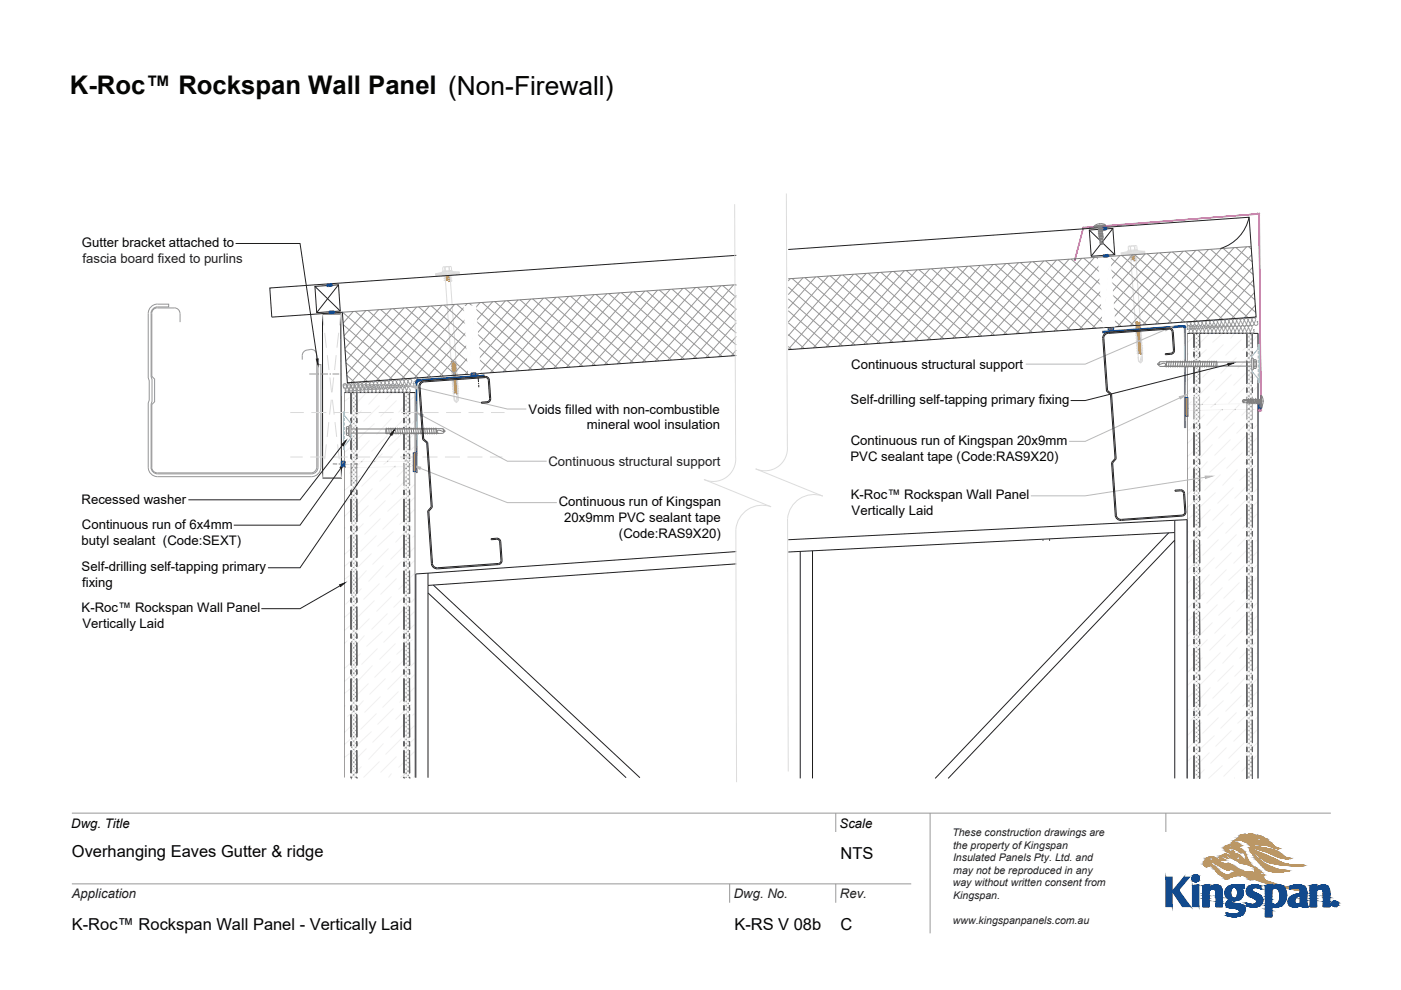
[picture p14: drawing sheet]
<svg xmlns="http://www.w3.org/2000/svg" width="297mm" height="210mm" viewBox="0 0 297 210" stroke-linecap="round" stroke-linejoin="round" font-family="sans-serif">
<defs><g id="words">
<text font-size="5.4" fill="#040503" x="14.8" y="20">K-Roc™ Rockspan Wall Panel (Non-Firewall)</text>
<g font-size="3.5" fill="#040503">
<text x="15.2" y="181.7">Overhanging Eaves Gutter &amp; ridge</text>
<text x="178.2" y="182.2">NTS</text>
<text x="15.2" y="197.2">K-Roc™ Rockspan Wall Panel - Vertically Laid</text>
<text x="155.7" y="197.2">K-RS V 08b</text>
<text x="178.2" y="197.2">C</text>
</g>
<g font-size="2.8" fill="#040503">
<text x="17.4" y="52.4">Gutter bracket attached to</text>
<text x="180.5" y="78.3">Continuous structural support</text>
<text x="112.1" y="87.8">Voids filled with non-combustible</text>
<text x="180.4" y="85.7">Self-drilling self-tapping primary fixing</text>
<text x="124.4" y="91.1">mineral wool insulation</text>
<text x="180.4" y="94.4">Continuous run of Kingspan 20x9mm</text>
<text x="180.3" y="97.7">PVC sealant tape (Code:RAS9X20)</text>
<text x="17.3" y="107">Recessed washer</text>
<text x="118.4" y="107.3">Continuous run of Kingspan</text>
<text x="180.4" y="105.9">K-Roc™ Rockspan Wall Panel</text>
<text x="17.4" y="112.1">Continuous run of 6x4mm</text>
<text x="119.6" y="110.7">20x9mm PVC sealant tape</text>
<text x="180.6" y="109.2">Vertically Laid</text>
<text x="17.3" y="115.5">butyl sealant (Code:SEXT)</text>
<text x="131.2" y="114.1">(Code:RAS9X20)</text>
<text x="17.3" y="121.2">Self-drilling self-tapping primary</text>
<text x="17.4" y="124.5">fixing</text>
<text x="17.3" y="129.8">K-Roc™ Rockspan Wall Panel</text>
<text x="17.5" y="133.1">Vertically Laid</text>
<text x="15.1" y="175.5">Dwg. Title</text>
<text x="178" y="175.6">Scale</text>
</g>
<g font-size="2.8" fill="#231f20">
<text x="17.5" y="55.8">fascia board fixed to purlins</text>
<text x="116.3" y="98.9">Continuous structural support</text>
<text x="15.2" y="190.5">Application</text>
<text x="155.6" y="190.5">Dwg. No.</text>
<text x="178.1" y="190.5">Rev.</text>
</g>
<g font-size="2.2" fill="#231f20">
<text x="201.9" y="177.3">These construction drawings are</text>
<text x="202.1" y="180">the property of Kingspan</text>
<text x="202.1" y="182.6">Insulated Panels Pty. Ltd. and</text>
<text x="202.1" y="185.3">may not be reproduced in any</text>
<text x="202" y="188">way without written consent from</text>
<text x="202.1" y="190.7">Kingspan.</text>
<text x="202" y="196">www.kingspanpanels.com.au</text>
</g>
</g></defs>
<g fill="#c6c5c5">
<path d="M74 84.3l-.9 .9z"/>
<path d="M80.5 83.3l-2.5 2.4z"/>
<path d="M77 89.4l3.4-3.4z"/>
<path d="M83.2 83.3l-1.4 1.4z"/>
<path d="M73.1 96l1.6-1.5z"/>
<path d="M79.4 89.7l-3.4 3.4z"/>
<path d="M80.7 88.4l3.4-3.4z"/>
<path d="M85.5 83.7l.4-.4z"/>
<path d="M83.1 88.7l-3.4 3.4z"/>
<path d="M82.1 92.4l-3.4 3.4z"/>
<path d="M85.8 91.4l-3.4 3.4z"/>
<path d="M87.9 89.3l-.8 .8z"/>
<path d="M80.1 99.8l-3.4 3.4z"/>
<path d="M73.1 109.5l1.2-1.2z"/>
<path d="M79.1 103.5l-3.4 3.4z"/>
<path d="M73.3 112l-.2 .2z"/>
<path d="M79.4 105.9l3.4-3.4z"/>
<path d="M81.8 106.2l-3.4 3.4z"/>
<path d="M87.9 100l-.1 .2z"/>
<path d="M80.7 109.9l-3.3 3.4z"/>
<path d="M85.5 105.2l-3.4 3.4z"/>
<path d="M87.9 102.8l-1.1 1.1z"/>
<path d="M79.7 113.7l-3.3 3.3z"/>
<path d="M84.4 108.9l-3.3 3.4z"/>
<path d="M74 122.1l-.9 .8z"/>
<path d="M75.4 120.7l3.3-3.3z"/>
<path d="M83.4 112.6l-3.3 3.4z"/>
<path d="M82.4 116.3l-3.3 3.4z"/>
<path d="M81.4 120l-3.4 3.4z"/>
<path d="M87.9 113.5l-.4 .5z"/>
<path d="M77 127.1l3.4-3.4z"/>
<path d="M81.8 122.4l3.3-3.4z"/>
<path d="M87.9 116.2l-1.4 1.5z"/>
<path d="M73.1 133.7l1.6-1.5z"/>
<path d="M76 130.8l3.4-3.3z"/>
<path d="M80.7 126.1l3.4-3.4z"/>
<path d="M73.7 135.9l-.6 .5z"/>
<path d="M83.1 126.4l-3.4 3.4z"/>
<path d="M82.1 130.1l-3.4 3.4z"/>
<path d="M77.7 137.2l3.4-3.4z"/>
<path d="M85.8 129.1l-3.4 3.4z"/>
<path d="M87.9 127l-.8 .8z"/>
<path d="M80.1 137.5l-3.4 3.4z"/>
<path d="M84.8 132.8l-3.4 3.4z"/>
<path d="M74.3 146l-1.2 1.2z"/>
<path d="M79.1 141.3l-3.4 3.3z"/>
<path d="M83.8 136.5l-3.4 3.4z"/>
<path d="M73.3 149.7l-.2 .2z"/>
<path d="M82.8 140.2l-3.4 3.4z"/>
<path d="M81.8 143.9l-3.4 3.4z"/>
<path d="M87.9 137.8l-.1 .1z"/>
<path d="M80.7 147.6l-3.3 3.4z"/>
<path d="M85.5 142.9l-3.4 3.4z"/>
<path d="M87.9 140.5l-1.1 1.1z"/>
<path d="M79.7 151.4l-3.3 3.3z"/>
<path d="M84.4 146.6l-3.3 3.4z"/>
<path d="M73.1 160.6l.9-.8z"/>
<path d="M75.4 158.4l3.3-3.3z"/>
<path d="M83.4 150.4l-3.3 3.3z"/>
<path d="M82.4 154.1l-3.3 3.3z"/>
<path d="M81.4 157.8l-3.4 3.3z"/>
<path d="M87.5 151.7l.4-.5z"/>
<path d="M77 164.8l3.4-3.3z"/>
<path d="M81.8 160.1l3.3-3.4z"/>
<path d="M87.9 153.9l-1.4 1.5z"/>
<path d="M80.7 163.8l3.4-3.4z"/>
<path d="M82.3 165l.8-.9z"/>
<path d="M87.9 164.7l-.2 .3z"/>
<path d="M77.7 83.3l-2.4 2.5zM74.9 86.2l.4-.4zM74.9 86.2l-.6 .5z"/>
<path d="M75.3 88.5l1.4-1.4zM74.9 88.9l.4-.4zM73.3 90.4l1.6-1.5z"/>
<path d="M75.3 91.1l.4-.3zM74.9 91.6l.4-.5zM73.1 93.3l1.8-1.7z"/>
<path d="M73.7 98.2l-.3 .2zM73.4 98.4l-.3 .3z"/>
<path d="M78.4 93.4l-3.1 3.1zM75 96.8l.3-.3z"/>
<path d="M86.4 85.4l1.4-1.4zM86 85.9l.4-.5zM84.4 87.4l1.6-1.5z"/>
<path d="M77.4 97.1l-.8 .8zM75.7 98.9l.9-1zM75.6 98.9l-.2 .2zM75.3 99.2l.1-.1zM75.3 99.2l-.5 .5zM74.8 99.7l-.3 .4zM74.4 100.1l-.4 .4z"/>
<path d="M86.4 88.1l.4-.4zM86.4 88.1l-.4 .5zM86 88.6l-2.6 2.5z"/>
<path d="M76.4 100.8l-.7 .8zM75.6 101.6l-.3 .3zM75.3 101.9l-.4 .5zM74.9 102.4l-.4 .4zM74.4 102.8l-1.3 1.3z"/>
<path d="M81.1 96.1l-1.8 1.8zM78.1 99.1l1.2-1.2zM78.1 99.1l-.4 .4z"/>
<path d="M75.3 104.6l-.4 .5zM74.9 105.1l-1.8 1.7z"/>
<path d="M84.8 95.1l-2.7 2.7zM82.1 97.8l-.7 .7z"/>
<path d="M87.9 92l-1.5 1.5zM86.4 93.5l-.3 .3z"/>
<path d="M83.8 98.8l-.2 .2zM83.6 99l-3.2 3.2z"/>
<path d="M87.9 94.7l-1.5 1.5zM86.4 96.2l-.4 .4zM86 96.6l-.9 .9z"/>
<path d="M78 107.2l-2.7 2.8zM75.3 110l-.5 .4zM74.8 110.4l-.1 .2z"/>
<path d="M87.5 97.8l-.6 .7zM86.8 98.5l-.4 .4zM86.4 98.9v.1zM86 99.3l.4-.3zM86 99.3l-.3 .3zM85.6 99.7l-1.5 1.5z"/>
<path d="M77 110.9l-1.7 1.8zM75.3 112.7l-.5 .4zM74.8 113.1l-1.1 1.2z"/>
<path d="M86.4 101.6l-.4 .4zM85.7 102.3l.3-.3zM85.6 102.4l-2.5 2.5z"/>
<path d="M76 114.6l-.7 .8zM74.9 115.8l.4-.4zM74.9 115.8l-1.8 1.7z"/>
<path d="M75 118.4l-.2 .1zM74.8 118.5l-1.7 1.7z"/>
<path d="M87.9 105.4l-1.5 1.6zM86.4 107l-.4 .4zM86 107.4l-.2 .2z"/>
<path d="M87.9 108.1l-1.5 1.5zM86.4 109.6l-.4 .5zM86 110.1l-1.2 1.2z"/>
<path d="M77.7 121.1l-2.4 2.4zM75.3 123.5l-.4 .4zM74.9 123.9l-.6 .5z"/>
<path d="M87.1 111.6l-.7 .7zM86.4 112.3l-.4 .5zM86 112.8l-2.2 2.2z"/>
<path d="M75.3 126.2l1.4-1.4zM74.9 126.6l.4-.4zM73.3 128.1l1.6-1.5z"/>
<path d="M86.1 115.3l-.1 .2zM86 115.5l-3.2 3.2z"/>
<path d="M75.3 128.9l.4-.4zM74.9 129.3l.4-.4zM73.1 131l1.8-1.7z"/>
<path d="M87.9 118.9l-1.5 1.5zM86.4 120.4l-.4 .5zM86 120.9l-.5 .5z"/>
<path d="M75.3 134.2l3.1-3zM75.3 134.2l-.3 .3z"/>
<path d="M87.8 121.7l-1.4 1.4zM86.4 123.1l-.4 .5zM86 123.6l-1.6 1.5z"/>
<path d="M77.4 134.9l-2.1 2zM74.8 137.4l.5-.5zM74.8 137.4l-.8 .8z"/>
<path d="M86.8 125.4l-.4 .4zM86.4 125.8l-.4 .5zM86 126.3l-2.6 2.5z"/>
<path d="M75.3 139.6l1.1-1zM74.9 140.1l.4-.5zM73.1 141.8l1.8-1.7z"/>
<path d="M75.3 142.3l-.4 .5zM74.9 142.8l-1.8 1.7z"/>
<path d="M87.9 129.7l-1.5 1.5zM86.4 131.2l-.3 .3z"/>
<path d="M87.9 132.4l-1.5 1.5zM86.4 133.9l-.4 .4zM86 134.3l-.9 .9z"/>
<path d="M75.3 147.7l2.7-2.7zM74.8 148.2l.5-.5zM74.8 148.2l-.1 .1z"/>
<path d="M87.5 135.5l-1.1 1.1zM86.4 136.6l-.4 .4zM86 137l-1.9 1.9z"/>
<path d="M77 148.7l-1.7 1.7zM75.3 150.4l-.5 .4zM73.7 152l1.1-1.2z"/>
<path d="M86.4 139.3l-.4 .4zM83.1 142.6l2.9-2.9z"/>
<path d="M75.3 153.1l.7-.7zM75.3 153.1l-.4 .4zM74.9 153.5l-1.8 1.8z"/>
<path d="M75 156.1l-.1 .1zM74.9 156.2l-1.8 1.7z"/>
<path d="M86.4 144.7l1.5-1.5zM86.4 144.7l-.4 .4zM85.8 145.3l.2-.2z"/>
<path d="M87.9 145.8l-1.5 1.6zM86.4 147.4l-.4 .4zM86 147.8l-1.2 1.2z"/>
<path d="M77.7 158.8l-2.4 2.4zM74.9 161.6l.4-.4zM74.9 161.6l-.6 .5z"/>
<path d="M86.4 150.1l.7-.8zM86 150.5l.4-.4zM86 150.5l-2.2 2.2z"/>
<path d="M75.3 163.9l1.4-1.4zM74.9 164.3l.4-.4zM74.2 165l.7-.7z"/>
<path d="M86.1 153l-.1 .2zM86 153.2l-3.2 3.2z"/>
<path d="M87.9 156.6l-1.5 1.5zM86.4 158.1l-.4 .5zM86 158.6l-.5 .5z"/>
<path d="M86.4 160.8l1.4-1.4zM86 161.3l.4-.5zM84.4 162.8l1.6-1.5z"/>
<path d="M86.4 163.5l.4-.4zM86.4 163.5l-.4 .5zM86 164l-1 1z"/>
</g>
<g fill="#9e9ea0">
<path d="M86 83.3l-.4 .3z"/>
<path d="M85.6 164.5l.4 .4z"/>
<path d="M86.8 83.3l-.3 .4zM86.5 83.7l-.5 .4zM86 84.1l-.4 .4z"/>
<path d="M86.8 84.2l-.3 .4zM86.5 84.6l-.5 .4zM86 85l-.4 .4z"/>
<path d="M86.8 85.1l-.3 .4zM86.5 85.5l-.5 .4zM86 85.9l-.4 .4z"/>
<path d="M86.8 86l-.3 .4zM86 86.8l.5-.4zM86 86.8l-.4 .4z"/>
<path d="M86.8 86.9l-.3 .4zM86.5 87.3l-.5 .4zM86 87.7l-.4 .4z"/>
<path d="M86.8 87.8l-.3 .4zM86.5 88.2l-.5 .4zM86 88.6l-.4 .4z"/>
<path d="M86.8 88.7l-.3 .4zM86.5 89.1l-.5 .4zM86 89.5l-.4 .4z"/>
<path d="M86.8 89.6l-.3 .4zM86.5 90l-.5 .4zM86 90.4l-.4 .4z"/>
<path d="M86.8 90.5l-.3 .3zM86.5 90.8l-.5 .5zM86 91.3l-.4 .4z"/>
<path d="M86.8 91.4l-.3 .3zM86.5 91.7l-.5 .5zM86 92.2l-.4 .4z"/>
<path d="M86.8 92.3l-.3 .3zM86 93.1l.5-.5zM86 93.1l-.4 .4z"/>
<path d="M86.8 93.2l-.3 .3zM86.5 93.5l-.5 .5zM86 94l-.4 .4z"/>
<path d="M86.8 94.1l-.3 .3zM86.5 94.4l-.5 .5zM86 94.9l-.4 .4z"/>
<path d="M86.8 95l-.3 .3zM86.5 95.3l-.5 .5zM86 95.8l-.4 .4z"/>
<path d="M86.8 95.9l-.3 .3zM86.5 96.2l-.5 .5zM86 96.7l-.4 .4z"/>
<path d="M86.8 96.8l-.3 .3zM86.5 97.1l-.5 .5zM86 97.6l-.2 .2zM85.8 97.8l-.2 .2z"/>
<path d="M86.8 97.7l-.1 .1zM86.7 97.8l-.2 .2zM86.5 98l-.5 .5zM86 98.5l-.3 .4z"/>
<path d="M86.5 98.9l.3-.3zM86.5 99l-.5 .4zM86 99.4l-.3 .3z"/>
<path d="M86.8 99.5l-.3 .3zM86.5 99.8l-.5 .5zM86 100.3l-.3 .4z"/>
<path d="M86.8 100.4l-.3 .3zM86.5 100.7l-.5 .5zM86 101.2l-.3 .3z"/>
<path d="M86.8 101.3l-.3 .3zM86.5 101.6l-.5 .5zM86 102.1l-.3 .3z"/>
<path d="M86.8 102.2l-.3 .3zM86.5 102.5l-.5 .5zM86 103l-.4 .4z"/>
<path d="M86.8 103.1l-.3 .3zM86.5 103.4l-.5 .5zM86 103.9l-.4 .4z"/>
<path d="M86.8 104l-.3 .3zM86.5 104.3l-.5 .5zM86 104.8l-.4 .4z"/>
<path d="M86.8 104.8l-.3 .4zM86.5 105.2l-.5 .5zM86 105.7l-.4 .4z"/>
<path d="M86.8 105.8l-.3 .3zM86.5 106.1l-.5 .5zM86 106.6l-.4 .4z"/>
<path d="M86.8 106.6l-.3 .4zM86.5 107l-.5 .5zM86 107.5l-.4 .4z"/>
<path d="M86.8 107.6l-.3 .3zM86.5 107.9l-.5 .5zM86 108.4l-.4 .3z"/>
<path d="M86.8 108.4l-.3 .4zM86.5 108.8l-.5 .5zM86 109.3l-.4 .4z"/>
<path d="M86.8 109.4l-.3 .3zM86.5 109.7l-.5 .5zM86 110.2l-.4 .3z"/>
<path d="M86.8 110.2l-.3 .4zM86.5 110.6l-.5 .5zM86 111.1l-.4 .4z"/>
<path d="M86.8 111.1l-.3 .4zM86.5 111.5l-.5 .4zM86 111.9l-.4 .4z"/>
<path d="M86.8 112l-.3 .4zM86.5 112.4l-.5 .4zM86 112.8l-.4 .5z"/>
<path d="M86.8 112.9l-.3 .4zM86.5 113.3l-.5 .4zM86 113.7l-.4 .4z"/>
<path d="M86.8 113.8l-.3 .4zM86.5 114.2l-.5 .4zM86 114.6l-.4 .4z"/>
<path d="M86.8 114.7l-.3 .4zM86.5 115.1l-.5 .4zM86 115.5l-.4 .4z"/>
<path d="M86.8 115.6l-.3 .4zM86 116.4l.5-.4zM86 116.4l-.4 .4z"/>
<path d="M86.8 116.5l-.3 .4zM86.5 116.9l-.5 .4zM86 117.3l-.4 .4z"/>
<path d="M86.8 117.4l-.3 .4zM86.5 117.8l-.5 .4zM86 118.2l-.4 .4z"/>
<path d="M86.8 118.3l-.3 .4zM86.5 118.7l-.5 .4zM86 119.1l-.4 .4z"/>
<path d="M86.8 119.2l-.3 .4zM86.5 119.6l-.5 .4zM86 120l-.4 .4z"/>
<path d="M86.8 120.1l-.3 .4zM86.5 120.5l-.5 .4zM86 120.9l-.4 .4z"/>
<path d="M86.8 121l-.3 .4zM86.5 121.4l-.5 .4zM86 121.8l-.4 .4z"/>
<path d="M86.8 121.9l-.3 .4zM86 122.7l.5-.4zM86 122.7l-.4 .4z"/>
<path d="M86.8 122.8l-.3 .4zM86.5 123.2l-.5 .4zM86 123.6l-.4 .4z"/>
<path d="M86.8 123.7l-.3 .4zM86.5 124.1l-.5 .4zM86 124.5l-.4 .4z"/>
<path d="M86.8 124.6l-.3 .4zM86.5 125l-.5 .4zM86 125.4l-.4 .4z"/>
<path d="M86.8 125.5l-.3 .4zM86.5 125.9l-.5 .4zM86 126.3l-.4 .4z"/>
<path d="M86.8 126.4l-.3 .4zM86.5 126.8l-.5 .4zM86 127.2l-.4 .4z"/>
<path d="M86.8 127.3l-.3 .4zM86.5 127.7l-.5 .4zM86 128.1l-.4 .4z"/>
<path d="M86.8 128.2l-.3 .4zM86 129l.5-.4zM86 129l-.4 .4z"/>
<path d="M86.8 129.1l-.3 .4zM86.5 129.5l-.5 .4zM86 129.9l-.4 .4z"/>
<path d="M86.8 130l-.3 .4zM86.5 130.4l-.5 .4zM86 130.8l-.4 .4z"/>
<path d="M86.8 130.9l-.3 .4zM86.5 131.3l-.5 .4zM86 131.7l-.4 .4z"/>
<path d="M86.8 131.8l-.3 .4zM86.5 132.2l-.5 .4zM86 132.6l-.4 .4z"/>
<path d="M86.8 132.7l-.3 .3zM86.5 133l-.5 .5zM86 133.5l-.4 .4z"/>
<path d="M86.8 133.6l-.3 .3zM86.5 133.9l-.5 .5zM86 134.4l-.4 .4z"/>
<path d="M86.8 134.5l-.3 .3zM86 135.3l.5-.5zM86 135.3l-.4 .4z"/>
<path d="M86.8 135.4l-.3 .3zM86.5 135.7l-.5 .5zM86 136.2l-.4 .4z"/>
<path d="M86.8 136.3l-.3 .3zM86.5 136.6l-.5 .5zM86 137.1l-.4 .4z"/>
<path d="M86.8 137.2l-.3 .3zM86.5 137.5l-.5 .5zM86 138l-.4 .4z"/>
<path d="M86.8 138.1l-.3 .3zM86.5 138.4l-.5 .5zM86 138.9l-.4 .4z"/>
<path d="M86.8 139l-.3 .3zM86.5 139.3l-.5 .5zM86 139.8l-.4 .4z"/>
<path d="M86.8 139.9l-.3 .3zM86.5 140.2l-.5 .5zM86 140.7l-.4 .4z"/>
<path d="M86.8 140.8l-.3 .3zM86 141.6l.5-.5zM86 141.6l-.4 .4z"/>
<path d="M86.8 141.7l-.3 .3zM86.5 142l-.5 .5zM86 142.5l-.4 .4z"/>
<path d="M86.8 142.6l-.3 .3zM86.5 142.9l-.5 .5zM86 143.4l-.4 .4z"/>
<path d="M86.8 143.5l-.3 .3zM86.5 143.8l-.5 .5zM86 144.3l-.4 .4z"/>
<path d="M86.8 144.4l-.3 .3zM86.5 144.7l-.5 .5zM86 145.2l-.4 .4z"/>
<path d="M86.8 145.3l-.3 .3zM86 146.1l.5-.5zM86 146.1l-.4 .4z"/>
<path d="M86.8 146.2l-.3 .3zM86.5 146.5l-.5 .5zM86 147l-.4 .4z"/>
<path d="M86.8 147.1l-.3 .3zM86 147.9l.5-.5zM86 147.9l-.4 .4z"/>
<path d="M86.8 148l-.3 .3zM86.5 148.3l-.5 .5zM86 148.8l-.4 .4z"/>
<path d="M86.8 148.8l-.3 .4zM86.5 149.2l-.5 .5zM86 149.7l-.4 .4z"/>
<path d="M86.8 149.8l-.3 .3zM86.5 150.1l-.5 .5zM86 150.6l-.4 .3z"/>
<path d="M86.8 150.6l-.3 .4zM86.5 151l-.5 .5zM86 151.5l-.4 .4z"/>
<path d="M86.8 151.6l-.3 .3zM86 152.4l.5-.5zM86 152.4l-.4 .3z"/>
<path d="M86.8 152.4l-.3 .4zM86.5 152.8l-.5 .4zM86 153.2l-.4 .5z"/>
<path d="M86.8 153.3l-.3 .4zM86.5 153.7l-.5 .4zM86 154.1l-.4 .4z"/>
<path d="M86.8 154.2l-.3 .4zM86.5 154.6l-.5 .4zM86 155l-.4 .5z"/>
<path d="M86.8 155.1l-.3 .4zM86.5 155.5l-.5 .4zM86 155.9l-.4 .4z"/>
<path d="M86.8 156l-.3 .4zM86.5 156.4l-.5 .4zM86 156.8l-.4 .4z"/>
<path d="M86.8 156.9l-.3 .4zM86.5 157.3l-.5 .4zM86 157.7l-.4 .4z"/>
<path d="M86.8 157.8l-.3 .4zM86 158.6l.5-.4zM86 158.6l-.4 .4z"/>
<path d="M86.8 158.7l-.3 .4zM86.5 159.1l-.5 .4zM86 159.5l-.4 .4z"/>
<path d="M86.8 159.6l-.3 .4zM86.5 160l-.5 .4zM86 160.4l-.4 .4z"/>
<path d="M86.8 160.5l-.3 .4zM86.5 160.9l-.5 .4zM86 161.3l-.4 .4z"/>
<path d="M86.8 161.4l-.3 .4zM86.5 161.8l-.5 .4zM86 162.2l-.4 .4z"/>
<path d="M86.5 162.7l.3-.4zM86.5 162.7l-.5 .4zM86 163.1l-.4 .4z"/>
<path d="M86.8 163.2l-.3 .4zM86.5 163.6l-.5 .4zM86 164l-.4 .4z"/>
<path d="M86.5 164.5l.3-.4zM86 164.9l.5-.4z"/>
</g>
<path d="M86.5 164.5l.3 .3zM86 164l.5 .5zM85.6 163.6l.4 .4z" fill="#9e9ea0"/>
<path d="M86.5 163.6l.3 .3zM86 163.1l.4 .4z" fill="#9e9ea0"/>
<path d="M85.6 162.7l.4 .4z" fill="#9e9ea0"/>
<path d="M86.5 162.7l.3 .3zM86 162.2l.5 .5zM85.6 161.8l.4 .4z" fill="#9e9ea0"/>
<path d="M86.5 161.8l.3 .3zM86 161.3l.5 .5zM85.6 160.9l.4 .4z" fill="#9e9ea0"/>
<path d="M86.5 160.9l.3 .3zM86 160.4l.4 .4z" fill="#9e9ea0"/>
<path d="M85.6 160l.4 .4z" fill="#9e9ea0"/>
<path d="M86.5 160l.3 .3zM86 159.5l.5 .5zM85.6 159.1l.4 .4z" fill="#9e9ea0"/>
<path d="M86.5 159.1l.3 .4zM86 158.6l.5 .5zM85.6 158.2l.4 .4z" fill="#9e9ea0"/>
<path d="M86.5 158.2l.3 .3zM86 157.7l.4 .4z" fill="#9e9ea0"/>
<path d="M85.6 157.3l.4 .4z" fill="#9e9ea0"/>
<path d="M86.5 157.3l.3 .4zM86 156.8l.5 .5zM85.6 156.4l.4 .4z" fill="#9e9ea0"/>
<path d="M86.5 156.4l.3 .3zM86 155.9l.5 .5zM85.6 155.6l.4 .3z" fill="#9e9ea0"/>
<path d="M86.5 155.5l.3 .4zM86 155l.5 .5zM85.6 154.6l.4 .4z" fill="#9e9ea0"/>
<path d="M86.5 154.6l.3 .3zM86 154.1l.5 .5zM85.6 153.8l.4 .3z" fill="#9e9ea0"/>
<path d="M86.5 153.7l.3 .4zM86 153.2l.5 .5zM85.6 152.8l.4 .4z" fill="#9e9ea0"/>
<path d="M86.5 152.8l.3 .4zM86 152.4l.5 .4zM85.6 152l.4 .4z" fill="#9e9ea0"/>
<path d="M86.5 151.9l.3 .4zM86 151.5l.5 .4zM85.6 151l.4 .5z" fill="#9e9ea0"/>
<path d="M86.5 151l.3 .4zM86 150.6l.5 .4zM85.6 150.2l.4 .3z" fill="#9e9ea0"/>
<path d="M86.5 150.1l.3 .4zM86 149.7l.4 .4z" fill="#9e9ea0"/>
<path d="M85.6 149.3l.4 .4z" fill="#9e9ea0"/>
<path d="M86.5 149.2l.3 .4zM86 148.8l.5 .4zM85.6 148.4l.4 .4z" fill="#9e9ea0"/>
<path d="M86.5 148.3l.3 .4zM86 147.9l.5 .4zM85.6 147.5l.4 .3z" fill="#9e9ea0"/>
<path d="M86.5 147.4l.3 .4zM86 147l.4 .4z" fill="#9e9ea0"/>
<path d="M85.6 146.6l.4 .4z" fill="#9e9ea0"/>
<path d="M86.5 146.5l.3 .4zM86 146.1l.5 .4zM85.6 145.7l.4 .4z" fill="#9e9ea0"/>
<path d="M86.5 145.6l.3 .4zM86 145.2l.5 .4zM85.6 144.8l.4 .3z" fill="#9e9ea0"/>
<path d="M86.5 144.7l.3 .4zM86 144.3l.4 .4zM85.6 143.9l.4 .4z" fill="#9e9ea0"/>
<path d="M86.5 143.8l.3 .4zM86 143.4l.5 .4zM85.6 143l.4 .4z" fill="#9e9ea0"/>
<path d="M86.5 142.9l.3 .4zM86 142.5l.5 .4zM85.6 142.1l.4 .4z" fill="#9e9ea0"/>
<path d="M86.5 142l.3 .4zM86 141.6l.5 .4zM85.6 141.2l.4 .4z" fill="#9e9ea0"/>
<path d="M86.5 141.1l.3 .4zM86 140.7l.5 .4zM85.6 140.3l.4 .4z" fill="#9e9ea0"/>
<path d="M86.5 140.2l.3 .4zM86 139.8l.5 .4zM85.6 139.4l.4 .3z" fill="#9e9ea0"/>
<path d="M86.5 139.3l.3 .4zM86 138.9l.4 .4zM85.6 138.5l.4 .4z" fill="#9e9ea0"/>
<path d="M86.5 138.4l.3 .4zM86 138l.5 .4zM85.6 137.6l.4 .4z" fill="#9e9ea0"/>
<path d="M86.5 137.5l.3 .4zM86 137.1l.5 .4zM85.6 136.7l.4 .3z" fill="#9e9ea0"/>
<path d="M86.5 136.6l.3 .4zM86 136.2l.4 .4zM85.6 135.8l.4 .4z" fill="#9e9ea0"/>
<path d="M86.5 135.7l.3 .4zM86 135.3l.5 .4zM85.6 134.9l.4 .4z" fill="#9e9ea0"/>
<path d="M86.5 134.8l.3 .4zM86 134.4l.5 .4zM85.6 134l.4 .3z" fill="#9e9ea0"/>
<path d="M86.5 133.9l.3 .4zM86 133.5l.4 .4zM85.6 133.1l.4 .4z" fill="#9e9ea0"/>
<path d="M86.5 133l.3 .4zM86 132.6l.5 .4zM85.6 132.2l.4 .4z" fill="#9e9ea0"/>
<path d="M86.5 132.2l.3 .3zM86 131.7l.5 .5zM85.6 131.3l.4 .4z" fill="#9e9ea0"/>
<path d="M86.5 131.3l.3 .3zM86 130.8l.4 .4zM85.6 130.4l.4 .4z" fill="#9e9ea0"/>
<path d="M86.5 130.4l.3 .3zM86 129.9l.5 .5zM85.6 129.5l.4 .4z" fill="#9e9ea0"/>
<path d="M86.5 129.5l.3 .3zM86 129l.5 .5zM85.6 128.6l.4 .4z" fill="#9e9ea0"/>
<path d="M86.5 128.6l.3 .3zM86 128.1l.5 .5zM85.6 127.7l.4 .4z" fill="#9e9ea0"/>
<path d="M86.5 127.7l.3 .3zM86 127.2l.5 .5zM85.6 126.8l.4 .4z" fill="#9e9ea0"/>
<path d="M86.5 126.8l.3 .3zM86 126.3l.5 .5zM85.6 125.9l.4 .4z" fill="#9e9ea0"/>
<path d="M86.5 125.9l.3 .3zM86 125.4l.4 .4zM85.6 125l.4 .4z" fill="#9e9ea0"/>
<path d="M86.5 125l.3 .3zM86 124.5l.5 .5zM85.6 124.1l.4 .4z" fill="#9e9ea0"/>
<path d="M86.5 124.1l.3 .3zM86 123.6l.5 .5zM85.6 123.2l.4 .4z" fill="#9e9ea0"/>
<path d="M86.5 123.2l.3 .3zM86 122.7l.4 .4zM85.6 122.3l.4 .4z" fill="#9e9ea0"/>
<path d="M86.5 122.3l.3 .3zM86 121.8l.5 .5zM85.6 121.4l.4 .4z" fill="#9e9ea0"/>
<path d="M86.5 121.4l.3 .3zM86 120.9l.5 .5zM85.6 120.5l.4 .4z" fill="#9e9ea0"/>
<path d="M86.5 120.5l.3 .3zM86 120l.4 .4zM85.6 119.6l.4 .4z" fill="#9e9ea0"/>
<path d="M86.5 119.6l.3 .3zM86 119.1l.5 .5zM85.6 118.7l.4 .4z" fill="#9e9ea0"/>
<path d="M86.5 118.7l.3 .3zM86 118.2l.5 .5zM85.6 117.8l.4 .4z" fill="#9e9ea0"/>
<path d="M86.5 117.8l.3 .3zM86 117.3l.5 .5zM85.6 116.9l.4 .4z" fill="#9e9ea0"/>
<path d="M86.5 116.9l.3 .4zM86 116.4l.5 .5zM85.6 116l.4 .4z" fill="#9e9ea0"/>
<path d="M86.5 116l.3 .3zM86 115.5l.5 .5zM85.6 115.1l.4 .4z" fill="#9e9ea0"/>
<path d="M86.5 115.1l.3 .4zM86 114.6l.5 .5zM85.6 114.2l.4 .4z" fill="#9e9ea0"/>
<path d="M86.5 114.2l.3 .3zM86 113.7l.5 .5zM85.6 113.4l.4 .3z" fill="#9e9ea0"/>
<path d="M86.5 113.3l.3 .4zM86 112.8l.5 .5zM85.6 112.4l.4 .4z" fill="#9e9ea0"/>
<path d="M86.5 112.4l.3 .3zM86 111.9l.4 .4zM85.6 111.6l.4 .3z" fill="#9e9ea0"/>
<path d="M86.5 111.5l.3 .4zM86 111.1l.5 .4zM85.6 110.6l.4 .5z" fill="#9e9ea0"/>
<path d="M86.5 110.6l.3 .4zM86 110.2l.5 .4zM85.6 109.8l.4 .3z" fill="#9e9ea0"/>
<path d="M86.5 109.7l.3 .4zM86 109.3l.4 .3zM85.6 108.8l.4 .5z" fill="#9e9ea0"/>
<path d="M86.5 108.8l.3 .4zM86 108.4l.5 .4zM85.6 108l.4 .4z" fill="#9e9ea0"/>
<path d="M86.5 107.9l.3 .4zM86 107.5l.5 .4zM85.6 107.1l.4 .3z" fill="#9e9ea0"/>
<path d="M86.5 107l.3 .4zM86 106.6l.4 .4zM85.6 106.2l.4 .4z" fill="#9e9ea0"/>
<path d="M86.5 106.1l.3 .4zM86 105.7l.5 .4zM85.6 105.3l.4 .4z" fill="#9e9ea0"/>
<path d="M86.5 105.2l.3 .4zM86 104.8l.5 .4zM85.6 104.4l.4 .4z" fill="#9e9ea0"/>
<path d="M86.5 104.3l.3 .4zM86 103.9l.5 .4zM85.6 103.5l.4 .4z" fill="#9e9ea0"/>
<path d="M86.5 103.4l.3 .4zM86 103l.5 .4zM85.7 102.6l.3 .4z" fill="#9e9ea0"/>
<path d="M86.5 102.5l.3 .4zM86 102.1l.5 .4zM85.7 101.7l.3 .3z" fill="#9e9ea0"/>
<path d="M86.5 101.6l.3 .4zM86 101.2l.4 .4zM85.7 100.8l.3 .4z" fill="#9e9ea0"/>
<path d="M86.5 100.7l.3 .4zM86 100.3l.5 .4zM85.7 99.9l.3 .4z" fill="#9e9ea0"/>
<path d="M86.5 99.8l.3 .4zM86 99.4l.5 .4zM85.7 99l.3 .3z" fill="#9e9ea0"/>
<path d="M86.5 99l.3 .3zM86 98.5l.4 .4zM85.6 98.1l.4 .4z" fill="#9e9ea0"/>
<path d="M86.5 98l.3 .4zM86.2 97.8l.3 .2zM86 97.6l.2 .2zM85.6 97.2l.4 .4z" fill="#9e9ea0"/>
<path d="M86.5 97.1l.3 .4zM86 96.7l.5 .4zM85.6 96.3l.4 .3z" fill="#9e9ea0"/>
<path d="M86.5 96.2l.3 .4zM86 95.8l.4 .4zM85.6 95.4l.4 .4z" fill="#9e9ea0"/>
<path d="M86.5 95.3l.3 .4zM86 94.9l.5 .4zM85.6 94.5l.4 .4z" fill="#9e9ea0"/>
<path d="M86.5 94.4l.3 .4zM86 94l.5 .4zM85.6 93.6l.4 .4z" fill="#9e9ea0"/>
<path d="M86.5 93.5l.3 .4zM86 93.1l.4 .4zM85.6 92.7l.4 .4z" fill="#9e9ea0"/>
<path d="M86.5 92.6l.3 .4zM86 92.2l.5 .4zM85.6 91.8l.4 .4z" fill="#9e9ea0"/>
<path d="M86.5 91.7l.3 .4zM86 91.3l.5 .4zM85.6 90.9l.4 .4z" fill="#9e9ea0"/>
<path d="M86.5 90.8l.3 .4zM86 90.4l.5 .4zM85.6 90l.4 .4z" fill="#9e9ea0"/>
<path d="M86.5 90l.3 .3zM86 89.5l.5 .5zM85.6 89.1l.4 .4z" fill="#9e9ea0"/>
<path d="M86.5 89.1l.3 .3zM86 88.6l.5 .5zM85.6 88.2l.4 .4z" fill="#9e9ea0"/>
<path d="M86.5 88.2l.3 .3zM86 87.7l.4 .4zM85.6 87.3l.4 .4z" fill="#9e9ea0"/>
<path d="M86.5 87.3l.3 .3zM86 86.8l.5 .5zM85.6 86.4l.4 .4z" fill="#9e9ea0"/>
<path d="M86.5 86.4l.3 .3zM86 85.9l.5 .5zM85.6 85.5l.4 .4z" fill="#9e9ea0"/>
<path d="M86.5 85.5l.3 .3zM86 85l.4 .4zM85.6 84.6l.4 .4z" fill="#9e9ea0"/>
<path d="M86.5 84.6l.3 .3zM86 84.1l.5 .5zM85.6 83.7l.4 .4z" fill="#9e9ea0"/>
<path d="M86.5 83.7l.3 .3zM86.1 83.3l.4 .4z" fill="#9e9ea0"/>
<g fill="#9e9ea0">
<path d="M74.5 164.8l.1 .2z"/>
<path d="M75.2 83.3l-.3 .3zM74.9 83.6l-.4 .4z"/>
<path d="M75.6 83.7l-.3 .3zM75.3 84l-.4 .5zM74.9 84.5l-.4 .4z"/>
<path d="M75.6 84.6l-.2 .3zM75.4 84.9l-.5 .5zM74.5 85.8l.4-.4z"/>
<path d="M75.6 85.5l-.3 .3zM75.3 85.8l-.4 .5zM74.9 86.3l-.4 .4z"/>
<path d="M75.6 86.4l-.2 .3zM75.4 86.7l-.5 .5zM74.9 87.2l-.4 .4z"/>
<path d="M75.6 87.3l-.3 .3zM75.3 87.6l-.4 .4zM74.9 88l-.4 .5z"/>
<path d="M75.6 88.2l-.3 .3zM75.3 88.5l-.4 .4zM74.9 88.9l-.4 .5z"/>
<path d="M75.6 89.1l-.3 .3zM75.3 89.4l-.4 .4zM74.5 90.3l.4-.5z"/>
<path d="M75.6 90l-.3 .3zM75.3 90.3l-.4 .4zM74.9 90.7l-.4 .5z"/>
<path d="M75.6 90.9l-.2 .3zM75.4 91.2l-.5 .4zM74.9 91.6l-.4 .5z"/>
<path d="M75.6 91.8l-.3 .3zM75.3 92.1l-.4 .4zM74.9 92.5l-.4 .5z"/>
<path d="M75.6 92.7l-.3 .3zM75.3 93l-.4 .4zM74.9 93.4l-.4 .5z"/>
<path d="M75.6 93.6l-.3 .3zM75.3 93.9l-.4 .4zM74.9 94.3l-.4 .5z"/>
<path d="M75.6 94.5l-.3 .3zM75.3 94.8l-.4 .4zM74.9 95.2l-.4 .5z"/>
<path d="M75.6 95.4l-.3 .3zM75.3 95.7l-.4 .4zM74.9 96.1l-.4 .5z"/>
<path d="M75.6 96.3l-.3 .3zM75.3 96.6l-.4 .4zM74.9 97l-.4 .5z"/>
<path d="M75.6 97.2l-.2 .3zM75.4 97.5l-.5 .4zM74.9 97.9l-.4 .5z"/>
<path d="M75.6 98.1l-.3 .3zM75.3 98.4l-.4 .4zM74.9 98.8l-.3 .3zM74.6 99.1l-.1 .2z"/>
<path d="M75.6 99l-.1 .1zM75.5 99.1l-.2 .2zM75.3 99.3l-.4 .4zM74.9 99.7l-.4 .5z"/>
<path d="M75.6 99.9l-.3 .3zM75.3 100.2l-.4 .4zM74.9 100.6l-.4 .5z"/>
<path d="M75.6 100.8l-.3 .3zM75.3 101.1l-.4 .4zM74.9 101.5l-.4 .5z"/>
<path d="M75.6 101.7l-.2 .3zM75.4 102l-.5 .4zM74.9 102.4l-.4 .5z"/>
<path d="M75.6 102.6l-.3 .3zM75.3 102.9l-.4 .4zM74.9 103.3l-.4 .5z"/>
<path d="M75.6 103.5l-.2 .3zM75.4 103.8l-.5 .4zM74.9 104.2l-.4 .5z"/>
<path d="M75.6 104.4l-.3 .3zM75.3 104.7l-.4 .4zM74.9 105.1l-.4 .5z"/>
<path d="M75.6 105.3l-.3 .3zM75.3 105.6l-.4 .4zM74.9 106l-.4 .4z"/>
<path d="M75.6 106.2l-.3 .3zM75.3 106.5l-.4 .4zM74.9 106.9l-.4 .5z"/>
<path d="M75.6 107.1l-.3 .2zM75.3 107.3l-.4 .5zM74.9 107.8l-.4 .4z"/>
<path d="M75.6 108l-.2 .2zM75.4 108.2l-.5 .5zM74.9 108.7l-.4 .4z"/>
<path d="M75.6 108.8l-.3 .3zM75.3 109.1l-.4 .5zM74.9 109.6l-.4 .4z"/>
<path d="M75.6 109.8l-.2 .2zM75.4 110l-.5 .5zM74.5 110.9l.4-.4z"/>
<path d="M75.6 110.6l-.3 .3zM75.3 110.9l-.4 .5zM74.9 111.4l-.4 .4z"/>
<path d="M75.6 111.5l-.3 .3zM75.3 111.8l-.4 .5zM74.9 112.3l-.4 .4z"/>
<path d="M75.6 112.4l-.3 .3zM75.3 112.7l-.4 .5zM74.9 113.2l-.4 .4z"/>
<path d="M75.6 113.3l-.3 .3zM75.3 113.6l-.4 .5zM74.9 114.1l-.4 .4z"/>
<path d="M75.6 114.2l-.2 .3zM75.4 114.5l-.5 .5zM74.9 115l-.4 .4z"/>
<path d="M75.6 115.1l-.3 .3zM75.3 115.4l-.4 .5zM74.9 115.9l-.4 .4z"/>
<path d="M75.6 116l-.2 .3zM75.4 116.3l-.5 .5zM74.9 116.8l-.4 .4z"/>
<path d="M75.6 116.9l-.3 .3zM75.3 117.2l-.4 .5zM74.9 117.7l-.4 .4z"/>
<path d="M75.6 117.8l-.3 .3zM75.3 118.1l-.4 .5zM74.9 118.6l-.4 .4z"/>
<path d="M75.6 118.7l-.3 .3zM75.3 119l-.4 .5zM74.9 119.5l-.4 .4z"/>
<path d="M75.6 119.6l-.3 .3zM75.3 119.9l-.4 .5zM74.9 120.4l-.4 .4z"/>
<path d="M75.6 120.5l-.2 .3zM75.4 120.8l-.5 .5zM74.9 121.3l-.4 .4z"/>
<path d="M75.6 121.4l-.3 .3zM75.3 121.7l-.4 .5zM74.9 122.2l-.4 .4z"/>
<path d="M75.6 122.3l-.2 .3zM75.4 122.6l-.5 .5zM74.9 123.1l-.4 .4z"/>
<path d="M75.6 123.2l-.3 .3zM75.3 123.5l-.4 .5zM74.9 124l-.4 .4z"/>
<path d="M75.6 124.1l-.3 .3zM75.3 124.4l-.4 .5zM74.9 124.9l-.4 .4z"/>
<path d="M75.6 125l-.3 .3zM75.3 125.3l-.4 .5zM74.9 125.8l-.4 .4z"/>
<path d="M75.6 125.9l-.3 .3zM75.3 126.2l-.4 .5zM74.9 126.7l-.4 .4z"/>
<path d="M75.6 126.8l-.2 .3zM75.4 127.1l-.5 .5zM74.9 127.6l-.4 .4z"/>
<path d="M75.6 127.7l-.3 .3zM75.3 128l-.4 .5zM74.9 128.5l-.4 .4z"/>
<path d="M75.6 128.6l-.2 .3zM75.4 128.9l-.5 .4zM74.9 129.3l-.4 .5z"/>
<path d="M75.6 129.5l-.3 .3zM75.3 129.8l-.4 .4zM74.9 130.2l-.4 .5z"/>
<path d="M75.6 130.4l-.3 .3zM75.3 130.7l-.4 .4zM74.9 131.1l-.4 .5z"/>
<path d="M75.3 131.6l.3-.3zM75.3 131.6l-.4 .4zM74.9 132l-.4 .5z"/>
<path d="M75.6 132.2l-.3 .3zM75.3 132.5l-.4 .4zM74.9 132.9l-.4 .5z"/>
<path d="M75.6 133.1l-.2 .3zM75.4 133.4l-.5 .4zM74.9 133.8l-.4 .5z"/>
<path d="M75.6 134l-.3 .3zM75.3 134.3l-.4 .4zM74.9 134.7l-.4 .5z"/>
<path d="M75.6 134.9l-.3 .3zM75.3 135.2l-.4 .4zM74.9 135.6l-.4 .5z"/>
<path d="M75.6 135.8l-.3 .3zM75.3 136.1l-.4 .4zM74.9 136.5l-.4 .5z"/>
<path d="M75.6 136.7l-.3 .3zM75.3 137l-.4 .4zM74.9 137.4l-.4 .5z"/>
<path d="M75.6 137.6l-.3 .3zM74.9 138.3l.4-.4zM74.9 138.3l-.4 .5z"/>
<path d="M75.6 138.5l-.3 .3zM75.3 138.8l-.4 .4zM74.9 139.2l-.4 .5z"/>
<path d="M75.6 139.4l-.2 .3zM75.4 139.7l-.5 .4zM74.9 140.1l-.4 .5z"/>
<path d="M75.6 140.3l-.3 .3zM75.3 140.6l-.4 .4zM74.9 141l-.4 .5z"/>
<path d="M75.6 141.2l-.3 .3zM75.3 141.5l-.4 .4zM74.9 141.9l-.4 .5z"/>
<path d="M75.6 142.1l-.3 .3zM75.3 142.4l-.4 .4zM74.9 142.8l-.4 .5z"/>
<path d="M75.6 143l-.3 .3zM75.3 143.3l-.4 .4zM74.9 143.7l-.4 .5z"/>
<path d="M75.6 143.9l-.3 .3zM74.9 144.6l.4-.4zM74.9 144.6l-.4 .5z"/>
<path d="M75.6 144.8l-.3 .3zM75.3 145.1l-.4 .4zM74.9 145.5l-.4 .5z"/>
<path d="M75.6 145.7l-.2 .3zM75.4 146l-.5 .4zM74.9 146.4l-.4 .5z"/>
<path d="M75.6 146.6l-.3 .3zM75.3 146.9l-.4 .4zM74.9 147.3l-.4 .5z"/>
<path d="M75.6 147.5l-.3 .3zM75.3 147.8l-.4 .4zM74.9 148.2l-.4 .4z"/>
<path d="M75.6 148.4l-.3 .3zM75.3 148.7l-.4 .4zM74.9 149.1l-.4 .5z"/>
<path d="M75.6 149.2l-.3 .3zM75.3 149.5l-.4 .5zM74.9 150l-.4 .4z"/>
<path d="M75.6 150.2l-.2 .2zM75.4 150.4l-.5 .5zM74.9 150.9l-.4 .4z"/>
<path d="M75.6 151l-.3 .3zM75.3 151.3l-.4 .5zM74.9 151.8l-.4 .4z"/>
<path d="M75.6 152l-.2 .2zM75.4 152.2l-.5 .5zM74.9 152.7l-.4 .4z"/>
<path d="M75.6 152.8l-.3 .3zM75.3 153.1l-.4 .5zM74.9 153.6l-.4 .4z"/>
<path d="M75.6 153.7l-.3 .3zM75.3 154l-.4 .5zM74.9 154.5l-.4 .4z"/>
<path d="M75.6 154.6l-.3 .3zM75.3 154.9l-.4 .5zM74.9 155.4l-.4 .4z"/>
<path d="M75.6 155.5l-.3 .3zM75.3 155.8l-.4 .5zM74.9 156.3l-.4 .4z"/>
<path d="M75.6 156.4l-.2 .3zM75.4 156.7l-.5 .5zM74.9 157.2l-.4 .4z"/>
<path d="M75.6 157.3l-.3 .3zM75.3 157.6l-.4 .5zM74.9 158.1l-.4 .4z"/>
<path d="M75.6 158.2l-.2 .3zM75.4 158.5l-.5 .5zM74.9 159l-.4 .4z"/>
<path d="M75.6 159.1l-.3 .3zM75.3 159.4l-.4 .5zM74.9 159.9l-.4 .4z"/>
<path d="M75.6 160l-.3 .3zM75.3 160.3l-.4 .5zM74.9 160.8l-.4 .4z"/>
<path d="M75.6 160.9l-.3 .3zM75.3 161.2l-.4 .5zM74.9 161.7l-.4 .4z"/>
<path d="M75.6 161.8l-.3 .3zM75.3 162.1l-.4 .5zM74.9 162.6l-.4 .4z"/>
<path d="M75.6 162.7l-.2 .3zM75.4 163l-.5 .5zM74.9 163.5l-.4 .4z"/>
<path d="M75.6 163.6l-.3 .3zM75.3 163.9l-.4 .5zM74.9 164.4l-.4 .4z"/>
<path d="M75.3 164.8l.3-.3zM75.2 165l.1-.2z"/>
</g>
<path d="M75.3 164.8l.2 .2zM74.9 164.4l.4 .4zM74.5 163.9l.4 .4z" fill="#9e9ea0"/>
<path d="M75.3 163.9l.3 .3zM74.9 163.5l.4 .4z" fill="#9e9ea0"/>
<path d="M74.5 163l.4 .5z" fill="#9e9ea0"/>
<path d="M75.4 163l.2 .3zM74.9 162.6l.5 .4zM74.5 162.1l.4 .5z" fill="#9e9ea0"/>
<path d="M75.3 162.1l.3 .3zM74.9 161.7l.4 .4zM74.5 161.2l.4 .4z" fill="#9e9ea0"/>
<path d="M75.3 161.2l.3 .3zM74.9 160.8l.4 .4z" fill="#9e9ea0"/>
<path d="M74.5 160.3l.4 .5z" fill="#9e9ea0"/>
<path d="M75.3 160.3l.3 .3zM74.9 159.9l.4 .4zM74.5 159.4l.4 .5z" fill="#9e9ea0"/>
<path d="M75.3 159.4l.3 .3zM74.9 159l.4 .4zM74.5 158.5l.4 .5z" fill="#9e9ea0"/>
<path d="M75.4 158.5l.2 .3zM74.9 158.1l.5 .4zM74.5 157.6l.4 .5z" fill="#9e9ea0"/>
<path d="M75.3 157.6l.3 .3zM74.9 157.2l.4 .4zM74.5 156.7l.4 .5z" fill="#9e9ea0"/>
<path d="M75.4 156.7l.2 .3zM74.9 156.3l.5 .4zM74.5 155.8l.4 .4z" fill="#9e9ea0"/>
<path d="M75.3 155.8l.3 .3zM74.9 155.4l.4 .4zM74.5 154.9l.4 .5z" fill="#9e9ea0"/>
<path d="M75.3 154.9l.3 .3zM74.9 154.5l.4 .4zM74.5 154l.4 .5z" fill="#9e9ea0"/>
<path d="M75.3 154l.3 .3zM74.9 153.6l.4 .4zM74.5 153.1l.4 .4z" fill="#9e9ea0"/>
<path d="M75.3 153.1l.3 .3zM74.9 152.7l.4 .4z" fill="#9e9ea0"/>
<path d="M74.5 152.2l.4 .5z" fill="#9e9ea0"/>
<path d="M75.4 152.2l.2 .3zM74.9 151.8l.5 .4zM74.5 151.3l.4 .5z" fill="#9e9ea0"/>
<path d="M75.3 151.3l.3 .3zM74.9 150.9l.4 .4zM74.5 150.4l.3 .4z" fill="#9e9ea0"/>
<path d="M75.4 150.4l.2 .3zM74.9 150l.4 .4z" fill="#9e9ea0"/>
<path d="M74.5 149.6l.4 .4z" fill="#9e9ea0"/>
<path d="M75.3 149.5l.3 .3zM74.9 149.1l.4 .4zM74.5 148.6l.4 .5z" fill="#9e9ea0"/>
<path d="M75.3 148.7l.3 .3zM74.9 148.2l.4 .5zM74.5 147.8l.3 .4z" fill="#9e9ea0"/>
<path d="M75.3 147.8l.3 .2zM74.9 147.3l.4 .4z" fill="#9e9ea0"/>
<path d="M74.5 146.9l.4 .4z" fill="#9e9ea0"/>
<path d="M75.3 146.9l.3 .3zM74.9 146.4l.4 .5zM74.5 146l.4 .4z" fill="#9e9ea0"/>
<path d="M75.4 146l.2 .2zM74.9 145.5l.5 .5zM74.5 145.1l.4 .4z" fill="#9e9ea0"/>
<path d="M75.3 145.1l.3 .3zM74.9 144.6l.4 .5zM74.5 144.2l.4 .4z" fill="#9e9ea0"/>
<path d="M75.3 144.2l.3 .3zM74.9 143.7l.4 .5zM74.5 143.3l.4 .4z" fill="#9e9ea0"/>
<path d="M75.3 143.3l.3 .3zM74.9 142.8l.4 .5zM74.5 142.4l.4 .4z" fill="#9e9ea0"/>
<path d="M75.3 142.4l.3 .3zM74.9 141.9l.4 .4z" fill="#9e9ea0"/>
<path d="M74.5 141.5l.4 .4z" fill="#9e9ea0"/>
<path d="M75.3 141.5l.3 .3zM74.9 141l.4 .5zM74.5 140.6l.4 .4z" fill="#9e9ea0"/>
<path d="M75.3 140.6l.3 .3zM74.9 140.1l.4 .5zM74.5 139.7l.4 .4z" fill="#9e9ea0"/>
<path d="M75.4 139.7l.2 .3zM74.9 139.2l.4 .4z" fill="#9e9ea0"/>
<path d="M74.5 138.8l.4 .4z" fill="#9e9ea0"/>
<path d="M75.3 138.8l.3 .3zM74.9 138.3l.4 .5zM74.5 137.9l.4 .4z" fill="#9e9ea0"/>
<path d="M75.3 137.9l.3 .3zM74.9 137.4l.4 .5zM74.5 137l.3 .4z" fill="#9e9ea0"/>
<path d="M75.3 137l.3 .3zM74.9 136.5l.4 .4z" fill="#9e9ea0"/>
<path d="M74.5 136.1l.4 .4z" fill="#9e9ea0"/>
<path d="M75.3 136.1l.3 .3zM74.9 135.6l.4 .5zM74.5 135.2l.4 .4z" fill="#9e9ea0"/>
<path d="M75.3 135.2l.3 .3zM74.9 134.7l.4 .5zM74.5 134.3l.4 .4z" fill="#9e9ea0"/>
<path d="M75.3 134.3l.3 .3zM74.9 133.8l.4 .4z" fill="#9e9ea0"/>
<path d="M74.5 133.4l.4 .4z" fill="#9e9ea0"/>
<path d="M75.4 133.4l.2 .3zM74.9 132.9l.5 .5zM74.5 132.5l.4 .4z" fill="#9e9ea0"/>
<path d="M75.3 132.5l.3 .3zM74.9 132l.4 .5zM74.5 131.6l.4 .4z" fill="#9e9ea0"/>
<path d="M75.3 131.6l.3 .3zM74.9 131.1l.4 .5zM74.5 130.7l.4 .4z" fill="#9e9ea0"/>
<path d="M75.3 130.7l.3 .3zM74.9 130.2l.4 .5zM74.5 129.8l.4 .4z" fill="#9e9ea0"/>
<path d="M75.3 129.8l.3 .3zM74.9 129.3l.4 .5zM74.5 128.9l.4 .4z" fill="#9e9ea0"/>
<path d="M75.4 128.9l.2 .3zM74.9 128.5l.4 .4z" fill="#9e9ea0"/>
<path d="M74.5 128l.4 .5z" fill="#9e9ea0"/>
<path d="M75.3 128l.3 .3zM74.9 127.6l.4 .4zM74.5 127.1l.4 .5z" fill="#9e9ea0"/>
<path d="M75.4 127.1l.2 .3zM74.9 126.7l.5 .4zM74.5 126.2l.4 .4z" fill="#9e9ea0"/>
<path d="M75.3 126.2l.3 .3zM74.9 125.8l.4 .4z" fill="#9e9ea0"/>
<path d="M74.5 125.3l.4 .5z" fill="#9e9ea0"/>
<path d="M75.3 125.3l.3 .3zM74.9 124.9l.4 .4zM74.5 124.4l.4 .5z" fill="#9e9ea0"/>
<path d="M75.3 124.4l.3 .3zM74.9 124l.4 .4zM74.5 123.5l.4 .4z" fill="#9e9ea0"/>
<path d="M75.3 123.5l.3 .3zM74.9 123.1l.4 .4z" fill="#9e9ea0"/>
<path d="M74.5 122.6l.4 .5z" fill="#9e9ea0"/>
<path d="M75.4 122.6l.2 .3zM74.9 122.2l.5 .4zM74.5 121.7l.4 .5z" fill="#9e9ea0"/>
<path d="M75.3 121.7l.3 .3zM74.9 121.3l.4 .4zM74.5 120.8l.4 .5z" fill="#9e9ea0"/>
<path d="M75.4 120.8l.2 .3zM74.9 120.4l.5 .4zM74.5 119.9l.4 .5z" fill="#9e9ea0"/>
<path d="M75.3 119.9l.3 .3zM74.9 119.5l.4 .4zM74.5 119l.4 .5z" fill="#9e9ea0"/>
<path d="M75.3 119l.3 .3zM74.9 118.6l.4 .4zM74.5 118.1l.3 .4z" fill="#9e9ea0"/>
<path d="M75.3 118.1l.3 .3zM74.9 117.7l.4 .4zM74.5 117.2l.4 .5z" fill="#9e9ea0"/>
<path d="M75.3 117.2l.3 .3zM74.9 116.8l.4 .4zM74.5 116.3l.4 .5z" fill="#9e9ea0"/>
<path d="M75.4 116.3l.2 .3zM74.9 115.9l.5 .4zM74.5 115.4l.4 .4z" fill="#9e9ea0"/>
<path d="M75.3 115.4l.3 .3zM74.9 115l.4 .4z" fill="#9e9ea0"/>
<path d="M74.5 114.5l.4 .5z" fill="#9e9ea0"/>
<path d="M75.4 114.5l.2 .3zM74.9 114.1l.5 .4zM74.5 113.6l.4 .5z" fill="#9e9ea0"/>
<path d="M75.3 113.6l.3 .3zM74.9 113.2l.4 .4zM74.5 112.7l.3 .4z" fill="#9e9ea0"/>
<path d="M75.3 112.7l.3 .3zM74.9 112.3l.4 .4z" fill="#9e9ea0"/>
<path d="M74.5 111.8l.4 .5z" fill="#9e9ea0"/>
<path d="M75.3 111.8l.3 .3zM74.9 111.4l.4 .4zM74.5 110.9l.4 .5z" fill="#9e9ea0"/>
<path d="M75.3 110.9l.3 .3zM74.9 110.5l.4 .4zM74.5 110l.3 .4z" fill="#9e9ea0"/>
<path d="M75.4 110l.2 .3zM74.9 109.6l.4 .4z" fill="#9e9ea0"/>
<path d="M74.5 109.1l.4 .5z" fill="#9e9ea0"/>
<path d="M75.3 109.1l.3 .3zM74.9 108.7l.4 .4zM74.5 108.2l.4 .5z" fill="#9e9ea0"/>
<path d="M75.4 108.2l.2 .3zM74.9 107.8l.5 .4zM74.5 107.4l.4 .4z" fill="#9e9ea0"/>
<path d="M75.3 107.3l.3 .3zM74.9 106.9l.4 .4zM74.5 106.4l.4 .5z" fill="#9e9ea0"/>
<path d="M75.3 106.5l.3 .3zM74.9 106l.4 .5zM74.5 105.6l.4 .4z" fill="#9e9ea0"/>
<path d="M75.3 105.6l.3 .2zM74.9 105.1l.4 .5zM74.5 104.7l.4 .4z" fill="#9e9ea0"/>
<path d="M75.3 104.7l.3 .3zM74.9 104.2l.4 .4zM74.5 103.8l.4 .4z" fill="#9e9ea0"/>
<path d="M75.4 103.8l.2 .2zM74.9 103.3l.5 .5zM74.5 102.9l.4 .4z" fill="#9e9ea0"/>
<path d="M75.3 102.9l.3 .3zM74.9 102.4l.4 .5zM74.5 102l.4 .4z" fill="#9e9ea0"/>
<path d="M75.4 102l.2 .2zM74.9 101.5l.4 .4zM74.5 101.1l.4 .4z" fill="#9e9ea0"/>
<path d="M75.3 101.1l.3 .2zM74.9 100.6l.4 .5zM74.5 100.2l.4 .4z" fill="#9e9ea0"/>
<path d="M75.3 100.2l.3 .2zM74.9 99.7l.4 .5zM74.5 99.3l.3 .4z" fill="#9e9ea0"/>
<path d="M75.3 99.3l.3 .2zM75.2 99.1l.1 .1z" fill="#9e9ea0"/>
<path d="M74.9 98.8l.3 .3zM74.5 98.4l.4 .4z" fill="#9e9ea0"/>
<path d="M75.3 98.4l.3 .2zM74.9 97.9l.4 .5z" fill="#9e9ea0"/>
<path d="M74.5 97.5l.4 .4z" fill="#9e9ea0"/>
<path d="M75.4 97.5l.2 .3zM74.9 97l.5 .5zM74.5 96.6l.4 .4z" fill="#9e9ea0"/>
<path d="M75.3 96.6l.3 .3zM74.9 96.1l.4 .4zM74.5 95.7l.4 .4z" fill="#9e9ea0"/>
<path d="M75.3 95.7l.3 .3zM74.9 95.2l.4 .5zM74.5 94.8l.4 .4z" fill="#9e9ea0"/>
<path d="M75.3 94.8l.3 .3zM74.9 94.3l.4 .5zM74.5 93.9l.4 .4z" fill="#9e9ea0"/>
<path d="M75.3 93.9l.3 .3zM74.9 93.4l.4 .5zM74.5 93l.4 .4z" fill="#9e9ea0"/>
<path d="M75.3 93l.3 .3zM74.9 92.5l.4 .5zM74.5 92.1l.4 .4z" fill="#9e9ea0"/>
<path d="M75.3 92.1l.3 .3zM74.9 91.6l.4 .5zM74.5 91.2l.4 .4z" fill="#9e9ea0"/>
<path d="M75.4 91.2l.2 .3zM74.9 90.7l.4 .4zM74.5 90.3l.4 .4z" fill="#9e9ea0"/>
<path d="M75.3 90.3l.3 .3zM74.9 89.8l.4 .5zM74.5 89.4l.4 .4z" fill="#9e9ea0"/>
<path d="M75.3 89.4l.3 .3zM74.9 88.9l.4 .5zM74.5 88.5l.4 .4z" fill="#9e9ea0"/>
<path d="M75.3 88.5l.3 .3zM74.9 88l.4 .5zM74.5 87.6l.4 .4z" fill="#9e9ea0"/>
<path d="M75.3 87.6l.3 .3zM74.9 87.2l.4 .4zM74.5 86.7l.4 .5z" fill="#9e9ea0"/>
<path d="M75.4 86.7l.2 .3zM74.9 86.3l.5 .4zM74.5 85.8l.4 .4z" fill="#9e9ea0"/>
<path d="M75.3 85.8l.3 .3zM74.9 85.4l.4 .4zM74.5 84.9l.4 .5z" fill="#9e9ea0"/>
<path d="M75.4 84.9l.2 .3zM74.9 84.5l.5 .4zM74.5 84l.4 .5z" fill="#9e9ea0"/>
<path d="M75.3 84l.3 .3zM74.9 83.6l.4 .4zM74.6 83.3l.3 .3z" fill="#9e9ea0"/>
<path d="M75.5 83.3l.1 .1z" fill="#9e9ea0"/>
<path d="M73.1 83.3v81.7M87.9 83.3v81.7M73 165v-81.7h15v81.7" fill="none" stroke="#231f20" stroke-width=".21"/>
<path d="M74.5 164.9h.1M74.4 164.9h.1" fill="none" stroke="#636466" stroke-width=".21"/>
<path d="M74.4 159.2l.1 4.8zM74.4 159.2l.1 4.8z" fill="#636466"/>
<path d="M74.4 159.2l.1 4.8z" fill="none" stroke="#636466" stroke-width=".21"/>
<path d="M74.4 157.3l.1 .9zM74.4 157.3l.1 .9z" fill="#636466"/>
<path d="M74.4 157.3l.1 .9z" fill="none" stroke="#636466" stroke-width=".21"/>
<path d="M74.4 151.6l.1 4.7zM74.4 151.6l.1 4.7z" fill="#636466"/>
<path d="M74.4 151.6l.1 4.7z" fill="none" stroke="#636466" stroke-width=".21"/>
<path d="M74.4 149.7l.1 .9zM74.4 149.7l.1 .9z" fill="#636466"/>
<path d="M74.4 149.7l.1 .9z" fill="none" stroke="#636466" stroke-width=".21"/>
<path d="M74.4 144l.1 4.7zM74.4 144l.1 4.7z" fill="#636466"/>
<path d="M74.4 144l.1 4.7z" fill="none" stroke="#636466" stroke-width=".21"/>
<path d="M74.4 142.1l.1 .9zM74.4 142.1l.1 .9z" fill="#636466"/>
<path d="M74.4 142.1l.1 .9z" fill="none" stroke="#636466" stroke-width=".21"/>
<path d="M74.4 136.3l.1 4.8zM74.4 136.3l.1 4.8z" fill="#636466"/>
<path d="M74.4 136.3l.1 4.8z" fill="none" stroke="#636466" stroke-width=".21"/>
<path d="M74.4 134.4l.1 1zM74.4 134.4l.1 1z" fill="#636466"/>
<path d="M74.4 134.4l.1 1z" fill="none" stroke="#636466" stroke-width=".21"/>
<path d="M74.4 128.7l.1 4.8zM74.4 128.7l.1 4.8z" fill="#636466"/>
<path d="M74.4 128.7l.1 4.8z" fill="none" stroke="#636466" stroke-width=".21"/>
<path d="M74.4 126.8l.1 1zM74.4 126.8l.1 1z" fill="#636466"/>
<path d="M74.4 126.8l.1 1z" fill="none" stroke="#636466" stroke-width=".21"/>
<path d="M74.4 121.1l.1 4.8zM74.4 121.1l.1 4.8z" fill="#636466"/>
<path d="M74.4 121.1l.1 4.8z" fill="none" stroke="#636466" stroke-width=".21"/>
<path d="M74.4 119.2l.1 1zM74.4 119.2l.1 1z" fill="#636466"/>
<path d="M74.4 119.2l.1 1z" fill="none" stroke="#636466" stroke-width=".21"/>
<path d="M74.4 113.5l.1 4.7zM74.4 113.5l.1 4.7z" fill="#636466"/>
<path d="M74.4 113.5l.1 4.7z" fill="none" stroke="#636466" stroke-width=".21"/>
<path d="M74.4 111.6l.1 .9zM74.4 111.6l.1 .9z" fill="#636466"/>
<path d="M74.4 111.6l.1 .9z" fill="none" stroke="#636466" stroke-width=".21"/>
<path d="M74.4 105.9l.1 4.7zM74.4 105.9l.1 4.7z" fill="#636466"/>
<path d="M74.4 105.9l.1 4.7z" fill="none" stroke="#636466" stroke-width=".21"/>
<path d="M74.4 104l.1 .9zM74.4 104l.1 .9z" fill="#636466"/>
<path d="M74.4 104l.1 .9z" fill="none" stroke="#636466" stroke-width=".21"/>
<g fill="#636466">
<path d="M74.4 98.2l.1 4.8zM74.4 98.2l.1 4.8z"/>
<path d="M74.4 98.2l.1 4.8zM74.4 98.2l.1 4.8z"/>
<path d="M74.4 96.3l.1 1zM74.4 96.3l.1 1z"/>
</g>
<path d="M74.4 96.3l.1 1z" fill="none" stroke="#636466" stroke-width=".21"/>
<path d="M74.4 90.6l.1 4.8zM74.4 90.6l.1 4.8z" fill="#636466"/>
<path d="M74.4 90.6l.1 4.8z" fill="none" stroke="#636466" stroke-width=".21"/>
<path d="M74.4 88.7l.1 1zM74.4 88.7l.1 1z" fill="#636466"/>
<path d="M74.4 88.7l.1 1z" fill="none" stroke="#636466" stroke-width=".21"/>
<path d="M74.4 83.3l.1 4.5zM74.4 83.3l.1 4.5z" fill="#636466"/>
<path d="M74.4 83.3l.1 4.5zM74.4 83.3h.1" fill="none" stroke="#636466" stroke-width=".21"/>
<path d="M75.7 164.9h.1M75.6 164.9h.1" fill="none" stroke="#636466" stroke-width=".21"/>
<path d="M75.6 159.2l.1 4.8zM75.6 159.2l.1 4.8z" fill="#636466"/>
<path d="M75.6 159.2l.1 4.8z" fill="none" stroke="#636466" stroke-width=".21"/>
<path d="M75.6 157.3l.1 .9zM75.6 157.3l.1 .9z" fill="#636466"/>
<path d="M75.6 157.3l.1 .9z" fill="none" stroke="#636466" stroke-width=".21"/>
<path d="M75.6 151.6l.1 4.7zM75.6 151.6l.1 4.7z" fill="#636466"/>
<path d="M75.6 151.6l.1 4.7z" fill="none" stroke="#636466" stroke-width=".21"/>
<path d="M75.6 149.7l.1 .9zM75.6 149.7l.1 .9z" fill="#636466"/>
<path d="M75.6 149.7l.1 .9z" fill="none" stroke="#636466" stroke-width=".21"/>
<path d="M75.6 144l.1 4.7zM75.6 144l.1 4.7z" fill="#636466"/>
<path d="M75.6 144l.1 4.7z" fill="none" stroke="#636466" stroke-width=".21"/>
<path d="M75.6 142.1l.1 .9zM75.6 142.1l.1 .9z" fill="#636466"/>
<path d="M75.6 142.1l.1 .9z" fill="none" stroke="#636466" stroke-width=".21"/>
<path d="M75.6 136.3l.1 4.8zM75.6 136.3l.1 4.8z" fill="#636466"/>
<path d="M75.6 136.3l.1 4.8z" fill="none" stroke="#636466" stroke-width=".21"/>
<path d="M75.6 134.4l.1 1zM75.6 134.4l.1 1z" fill="#636466"/>
<path d="M75.6 134.4l.1 1z" fill="none" stroke="#636466" stroke-width=".21"/>
<path d="M75.6 128.7l.1 4.8zM75.6 128.7l.1 4.8z" fill="#636466"/>
<path d="M75.6 128.7l.1 4.8z" fill="none" stroke="#636466" stroke-width=".21"/>
<path d="M75.6 126.8l.1 1zM75.6 126.8l.1 1z" fill="#636466"/>
<path d="M75.6 126.8l.1 1z" fill="none" stroke="#636466" stroke-width=".21"/>
<path d="M75.6 121.1l.1 4.8zM75.6 121.1l.1 4.8z" fill="#636466"/>
<path d="M75.6 121.1l.1 4.8z" fill="none" stroke="#636466" stroke-width=".21"/>
<path d="M75.6 119.2l.1 1zM75.6 119.2l.1 1z" fill="#636466"/>
<path d="M75.6 119.2l.1 1z" fill="none" stroke="#636466" stroke-width=".21"/>
<path d="M75.6 113.5l.1 4.7zM75.6 113.5l.1 4.7z" fill="#636466"/>
<path d="M75.6 113.5l.1 4.7z" fill="none" stroke="#636466" stroke-width=".21"/>
<path d="M75.6 111.6l.1 .9zM75.6 111.6l.1 .9z" fill="#636466"/>
<path d="M75.6 111.6l.1 .9z" fill="none" stroke="#636466" stroke-width=".21"/>
<path d="M75.6 105.9l.1 4.7zM75.6 105.9l.1 4.7z" fill="#636466"/>
<path d="M75.6 105.9l.1 4.7z" fill="none" stroke="#636466" stroke-width=".21"/>
<path d="M75.6 104l.1 .9zM75.6 104l.1 .9z" fill="#636466"/>
<path d="M75.6 104l.1 .9z" fill="none" stroke="#636466" stroke-width=".21"/>
<g fill="#636466">
<path d="M75.6 98.2l.1 4.8zM75.6 98.2l.1 4.8z"/>
<path d="M75.6 98.2l.1 4.8zM75.6 98.2l.1 4.8z"/>
<path d="M75.6 96.3l.1 1zM75.6 96.3l.1 1z"/>
</g>
<path d="M75.6 96.3l.1 1z" fill="none" stroke="#636466" stroke-width=".21"/>
<path d="M75.6 90.6l.1 4.8zM75.6 90.6l.1 4.8z" fill="#636466"/>
<path d="M75.6 90.6l.1 4.8z" fill="none" stroke="#636466" stroke-width=".21"/>
<path d="M75.6 88.7l.1 1zM75.6 88.7l.1 1z" fill="#636466"/>
<path d="M75.6 88.7l.1 1z" fill="none" stroke="#636466" stroke-width=".21"/>
<path d="M75.6 83.3l.1 4.5zM75.6 83.3l.1 4.5z" fill="#636466"/>
<path d="M75.6 83.3l.1 4.5zM75.6 83.3h.1" fill="none" stroke="#636466" stroke-width=".21"/>
<path d="M85.7 164.9h.1M85.6 164.9h.1" fill="none" stroke="#636466" stroke-width=".21"/>
<path d="M85.6 159.2l.1 4.8zM85.6 159.2l.1 4.8z" fill="#636466"/>
<path d="M85.6 159.2l.1 4.8z" fill="none" stroke="#636466" stroke-width=".21"/>
<path d="M85.6 157.3l.1 .9zM85.6 157.3l.1 .9z" fill="#636466"/>
<path d="M85.6 157.3l.1 .9z" fill="none" stroke="#636466" stroke-width=".21"/>
<path d="M85.6 151.6l.1 4.7zM85.6 151.6l.1 4.7z" fill="#636466"/>
<path d="M85.6 151.6l.1 4.7z" fill="none" stroke="#636466" stroke-width=".21"/>
<path d="M85.6 149.7l.1 .9zM85.6 149.7l.1 .9z" fill="#636466"/>
<path d="M85.6 149.7l.1 .9z" fill="none" stroke="#636466" stroke-width=".21"/>
<path d="M85.6 144l.1 4.7zM85.6 144l.1 4.7z" fill="#636466"/>
<path d="M85.6 144l.1 4.7z" fill="none" stroke="#636466" stroke-width=".21"/>
<path d="M85.6 142.1l.1 .9zM85.6 142.1l.1 .9z" fill="#636466"/>
<path d="M85.6 142.1l.1 .9z" fill="none" stroke="#636466" stroke-width=".21"/>
<path d="M85.6 136.3l.1 4.8zM85.6 136.3l.1 4.8z" fill="#636466"/>
<path d="M85.6 136.3l.1 4.8z" fill="none" stroke="#636466" stroke-width=".21"/>
<path d="M85.6 134.4l.1 1zM85.6 134.4l.1 1z" fill="#636466"/>
<path d="M85.6 134.4l.1 1z" fill="none" stroke="#636466" stroke-width=".21"/>
<path d="M85.6 128.7l.1 4.8zM85.6 128.7l.1 4.8z" fill="#636466"/>
<path d="M85.6 128.7l.1 4.8z" fill="none" stroke="#636466" stroke-width=".21"/>
<path d="M85.6 126.8l.1 1zM85.6 126.8l.1 1z" fill="#636466"/>
<path d="M85.6 126.8l.1 1z" fill="none" stroke="#636466" stroke-width=".21"/>
<path d="M85.6 121.1l.1 4.8zM85.6 121.1l.1 4.8z" fill="#636466"/>
<path d="M85.6 121.1l.1 4.8z" fill="none" stroke="#636466" stroke-width=".21"/>
<path d="M85.6 119.2l.1 1zM85.6 119.2l.1 1z" fill="#636466"/>
<path d="M85.6 119.2l.1 1z" fill="none" stroke="#636466" stroke-width=".21"/>
<path d="M85.6 113.5l.1 4.7zM85.6 113.5l.1 4.7z" fill="#636466"/>
<path d="M85.6 113.5l.1 4.7z" fill="none" stroke="#636466" stroke-width=".21"/>
<path d="M85.6 111.6l.1 .9zM85.6 111.6l.1 .9z" fill="#636466"/>
<path d="M85.6 111.6l.1 .9z" fill="none" stroke="#636466" stroke-width=".21"/>
<path d="M85.6 105.9l.1 4.7zM85.6 105.9l.1 4.7z" fill="#636466"/>
<path d="M85.6 105.9l.1 4.7z" fill="none" stroke="#636466" stroke-width=".21"/>
<path d="M85.6 104l.1 .9zM85.6 104l.1 .9z" fill="#636466"/>
<path d="M85.6 104l.1 .9z" fill="none" stroke="#636466" stroke-width=".21"/>
<g fill="#636466">
<path d="M85.6 98.2l.1 4.8zM85.6 98.2l.1 4.8z"/>
<path d="M85.6 98.2l.1 4.8zM85.6 98.2l.1 4.8z"/>
<path d="M85.6 96.3l.1 1zM85.6 96.3l.1 1z"/>
</g>
<path d="M85.6 96.3l.1 1z" fill="none" stroke="#636466" stroke-width=".21"/>
<path d="M85.6 90.6l.1 4.8zM85.6 90.6l.1 4.8z" fill="#636466"/>
<path d="M85.6 90.6l.1 4.8z" fill="none" stroke="#636466" stroke-width=".21"/>
<path d="M85.6 88.7l.1 1zM85.6 88.7l.1 1z" fill="#636466"/>
<path d="M85.6 88.7l.1 1z" fill="none" stroke="#636466" stroke-width=".21"/>
<path d="M85.6 83.3l.1 4.5zM85.6 83.3l.1 4.5z" fill="#636466"/>
<path d="M85.6 83.3l.1 4.5zM85.6 83.3h.1" fill="none" stroke="#636466" stroke-width=".21"/>
<path d="M86.9 164.9h.1M86.8 164.9h.1" fill="none" stroke="#636466" stroke-width=".21"/>
<path d="M86.8 159.2l.1 4.8zM86.8 159.2l.1 4.8z" fill="#636466"/>
<path d="M86.8 159.2l.1 4.8z" fill="none" stroke="#636466" stroke-width=".21"/>
<path d="M86.8 157.3l.1 .9zM86.8 157.3l.1 .9z" fill="#636466"/>
<path d="M86.8 157.3l.1 .9z" fill="none" stroke="#636466" stroke-width=".21"/>
<path d="M86.8 151.6l.1 4.7zM86.8 151.6l.1 4.7z" fill="#636466"/>
<path d="M86.8 151.6l.1 4.7z" fill="none" stroke="#636466" stroke-width=".21"/>
<path d="M86.8 149.7l.1 .9zM86.8 149.7l.1 .9z" fill="#636466"/>
<path d="M86.8 149.7l.1 .9z" fill="none" stroke="#636466" stroke-width=".21"/>
<path d="M86.8 144l.1 4.7zM86.8 144l.1 4.7z" fill="#636466"/>
<path d="M86.8 144l.1 4.7z" fill="none" stroke="#636466" stroke-width=".21"/>
<path d="M86.8 142.1l.1 .9zM86.8 142.1l.1 .9z" fill="#636466"/>
<path d="M86.8 142.1l.1 .9z" fill="none" stroke="#636466" stroke-width=".21"/>
<path d="M86.8 136.3l.1 4.8zM86.8 136.3l.1 4.8z" fill="#636466"/>
<path d="M86.8 136.3l.1 4.8z" fill="none" stroke="#636466" stroke-width=".21"/>
<path d="M86.8 134.4l.1 1zM86.8 134.4l.1 1z" fill="#636466"/>
<path d="M86.8 134.4l.1 1z" fill="none" stroke="#636466" stroke-width=".21"/>
<path d="M86.8 128.7l.1 4.8zM86.8 128.7l.1 4.8z" fill="#636466"/>
<path d="M86.8 128.7l.1 4.8z" fill="none" stroke="#636466" stroke-width=".21"/>
<path d="M86.8 126.8l.1 1zM86.8 126.8l.1 1z" fill="#636466"/>
<path d="M86.8 126.8l.1 1z" fill="none" stroke="#636466" stroke-width=".21"/>
<path d="M86.8 121.1l.1 4.8zM86.8 121.1l.1 4.8z" fill="#636466"/>
<path d="M86.8 121.1l.1 4.8z" fill="none" stroke="#636466" stroke-width=".21"/>
<path d="M86.8 119.2l.1 1zM86.8 119.2l.1 1z" fill="#636466"/>
<path d="M86.8 119.2l.1 1z" fill="none" stroke="#636466" stroke-width=".21"/>
<path d="M86.8 113.5l.1 4.7zM86.8 113.5l.1 4.7z" fill="#636466"/>
<path d="M86.8 113.5l.1 4.7z" fill="none" stroke="#636466" stroke-width=".21"/>
<path d="M86.8 111.6l.1 .9zM86.8 111.6l.1 .9z" fill="#636466"/>
<path d="M86.8 111.6l.1 .9z" fill="none" stroke="#636466" stroke-width=".21"/>
<path d="M86.8 105.9l.1 4.7zM86.8 105.9l.1 4.7z" fill="#636466"/>
<path d="M86.8 105.9l.1 4.7z" fill="none" stroke="#636466" stroke-width=".21"/>
<path d="M86.8 104l.1 .9zM86.8 104l.1 .9z" fill="#636466"/>
<path d="M86.8 104l.1 .9z" fill="none" stroke="#636466" stroke-width=".21"/>
<g fill="#636466">
<path d="M86.8 98.2l.1 4.8zM86.8 98.2l.1 4.8z"/>
<path d="M86.8 98.2l.1 4.8zM86.8 98.2l.1 4.8z"/>
<path d="M86.8 96.3l.1 1zM86.8 96.3l.1 1z"/>
</g>
<path d="M86.8 96.3l.1 1z" fill="none" stroke="#636466" stroke-width=".21"/>
<path d="M86.8 90.6l.1 4.8zM86.8 90.6l.1 4.8z" fill="#636466"/>
<path d="M86.8 90.6l.1 4.8z" fill="none" stroke="#636466" stroke-width=".21"/>
<path d="M86.8 88.7l.1 1zM86.8 88.7l.1 1z" fill="#636466"/>
<path d="M86.8 88.7l.1 1z" fill="none" stroke="#636466" stroke-width=".21"/>
<path d="M86.8 83.3l.1 4.5zM86.8 83.3l.1 4.5z" fill="#636466"/>
<path d="M86.8 83.3l.1 4.5zM86.8 83.3h.1" fill="none" stroke="#636466" stroke-width=".21"/>
<path d="M156.1 117l-65.4 4.6M156.1 119.6l-65.4 4.6M90.7 121.6v43.4M90.7 125.8l42.1 39.2M90.7 121.6l-2.5 .1v43.3M91.9 124.1l43.8 40.9" fill="none" stroke="#231f20" stroke-width=".21"/>
<path d="M95.8 76h.7l-.4 .3zM95.1 67.5l.7 8.5h.7zM95.1 67.5h.8l.6 8.5zM95 66.9l.1 .6h.8zM95 66.9h1l-.1 .6zM94.4 58.4l.6 8.5h1z" fill="#fff"/>
<path d="M94.4 58.4l1.6 8.5h-1zM95.4 58.4l-2.9 .2M95 66.9l.9 .6h-.8zM95 66.9h1l-.1 .6zM95.1 67.5h.8l.6 8.5zM95.1 67.5l1.4 8.5h-.7zM95.8 76h.7l-.4 .3z" fill="none" stroke="#fff" stroke-width=".21"/>
<path d="M94.4 58.4h1l.6 8.5z" fill="#fff"/>
<path d="M94.4 58.4h1l.6 8.5z" fill="none" stroke="#fff" stroke-width=".21"/>
<path d="M92.5 58.3l4.8-.1zM92.5 58.3v.3l2.9-.2z" fill="#fff"/>
<path d="M92.5 58.3l4.8-.1zM92.5 58.3l2.9 .1-2.9 .2z" fill="none" stroke="#fff" stroke-width=".21"/>
<path d="M92.5 58.3l4.8-.3v.2z" fill="#fff"/>
<path d="M92.5 58.3l4.8-.3v.2zM97.3 57.9l-4.9 .4 4.9-.3" fill="none" stroke="#fff" stroke-width=".21"/>
<path d="M93.8 57.6l2-.1zM93.8 57.6l2.1-.1zM93.8 57.6l2.1-.1zM93.8 57.7l2.1-.2zM93.8 57.7l2-.1-1.9 .2zM93.9 57.8h3.4l-1.5-.2zM92.4 58.1l1.5-.3h3.4zM92.4 58.1l4.9-.2v-.1zM92.4 58.1l4.9-.2-4.9 .4z" fill="#fff"/>
<path d="M92.4 58.1l4.9-.3v.1zM92.4 58.1l4.9-.2-4.9 .4zM92.4 58.1l1.5-.3h3.4zM93.8 57.6l2.1-.1zM93.8 57.7l2-.1-1.9 .2zM93.8 57.7l2.1-.2zM93.8 57.6l2-.1zM93.9 57.8l1.9-.2 1.5 .2zM95.8 57.5l-1.9 .1" fill="none" stroke="#fff" stroke-width=".21"/>
<path d="M94 57.6l1.8-.1z" fill="#fff"/>
<path d="M94 57.6l1.8-.1zM95.8 57.5l-1.8 .1" fill="none" stroke="#fff" stroke-width=".21"/>
<path d="M93.9 56.8l1.8-.1zM93.9 56.8l1.8 .7v-.8zM93.9 56.8l1.8 .7-1.7 .1z" fill="#fff"/>
<path d="M93.9 56.8l1.8 .7-1.7 .1zM93.9 56.8l1.8-.1v.8zM93.9 56.8l1.8-.1z" fill="none" stroke="#fff" stroke-width=".21"/>
<path d="M94 56.7l1.6-.1zM94 56.7l1.6-.1-1.7 .2z" fill="#fff"/>
<path d="M94 56.7l1.6-.1zM94 56.7l1.6-.1-1.7 .2zM95.5 56.6l-1.4 .1" fill="none" stroke="#fff" stroke-width=".21"/>
<path d="M94.1 56.7l1.5-.1z" fill="#fff"/>
<path d="M94.1 56.7l1.5-.1z" fill="none" stroke="#fff" stroke-width=".21"/>
<g fill="none" stroke="#dea46c" stroke-width=".21">
<path d="M94.9 58.4l-.5 .2M95.4 58.5l-1 .3M95.4 58.7l-1 .3M95.5 58.9l-1.1 .3M95.5 59.1l-1 .3M95.5 59.3l-1 .3M95.5 58.4l-1.3 .3M95.5 59.5l-.5 .2M95.5 59.7h-.5M95.7 58.8l-1.5 .3M95.7 59.2l-1.5 .3M95.7 59.6l-.7 .1"/>
<path d="M96.2 76.6l-.6 .1M96.2 76.6l-.4 .2M96.2 76.6h-.5M96.6 76.7l-.8 .3M96.6 77.1l-.8 .2M96.6 76.9l-.8 .3M96.7 77.4l-.9 .3M96.7 77.3l-.9 .2M96.7 77.8l-.9 .2M96.7 77.6l-.9 .3M96.7 78l-.9 .2M96.7 78.3l-.8 .3"/>
<path d="M96.7 78.1l-.8 .3M96.7 78.6l-.8 .3M96.7 78.5l-.8 .2M96.8 78.8l-.9 .3M96.8 76.8l-1.2 .3M96.8 79l-.9 .3M96.8 79.2l-.9 .2M96.8 79.5l-.8 .3M96.8 79.3l-.8 .3M96.8 77.1l-1.1 .3M96.8 79.7l-.8 .3M96.8 77.5l-1.1 .3"/>
<path d="M96.8 79.9l-.8 .2M96.8 77.8l-1.1 .3M96.9 78.2l-1.2 .3M96.9 78.5l-1.2 .3M96.9 78.9l-1.1 .3M96.9 79.2l-1.1 .3M97 79.6l-1.2 .3M97 79.9l-1.2 .3M96.8 80l-.8 .3M96.9 80.4l-.9 .3M96.9 80.2l-.9 .3M96.9 80.7l-.8 .3"/>
<path d="M96.9 80.6l-.9 .2M96.9 81.1l-.8 .3M96.9 80.9l-.8 .3M96.9 81.3l-.8 .2M96.9 81.6l-.8 .3M96.9 81.4l-.8 .3M97 82l-.9 .2M97 81.8l-.9 .3M97 82.3l-.8 .3M97 82.1l-.9 .3M97 82.5l-.8 .3M97 80.3l-1.1 .3"/>
<path d="M97 80.6l-1.1 .3M97 82.6l-.8 .3M97 82.8l-.9 .3M97.1 83.2l-.9 .3M97.1 83l-.9 .3M97.1 81l-1.2 .3M97.1 81.3l-1.2 .3M97.1 83.3l-.4 .3M97.1 83.5l-.4 .1M97.1 81.7l-1.1 .3M97.1 82l-1.1 .3M97.2 82.4l-1.2 .3"/>
<path d="M97.2 82.7l-1.2 .3M97.2 83.1l-1.1 .3M97.2 83.4l-.5 .2"/>
</g>
<g fill="none" stroke="#dcdcdc" stroke-width=".21">
<path d="M92.4 58.1l5-.4v.3l-5 .3zM93.8 57.7h.1M93.8 57.7l-1.4 .4M94.3 56.8l-.4-.1v.8l-.1 .2M94.3 56.8v.7M94.3 57.5h-.4M94.4 56.8l-.1 .7M94.4 56.8h-.1M94.8 56.6l.4 .1M94.8 56.6l-.4 .2M94.8 56.6h-.7M94.9 58.2l2.4-.2 .1 .3-1.8 .1"/>
<path d="M94.9 58.2l-2.5 .1 .1 .3 1.7-.1M95.2 56.7l.1 .8M95.2 57.5h-.8M95.3 57.5h.1M95.3 56.7l.2-.2 .2 .2v.7M95.3 56.7h-.1M95.3 56.7v.8M95.5 56.5l-.7 .1M95.7 57.4l-.4 .1M95.7 57.4l.2 .1M95.9 57.6l1.5 .1M95.9 57.5l-.1 .1-2 .1"/>
<path d="M95.9 57.5h.1M95.9 57.5l-2.1 .2M96 80.7v.1M96.3 84.1v.9l-.1-1.5-.1-.1 .1-.3-.2-.1 .2-.1-.2-.2 .2-.1-.2-.3 .1-.2-.1-.1 .1-.1-.1-.3 .1-.2-.2-.1 .2-.1-.2-.3 .1-.2-.1-.1 .1-.1-.2-.3 .2-.2-.2-.1 .2-.1-.2-.3 .1-.1-.1-.2 .1-.3-.2-.1 .2-.2-.2-.1 .2-.1-.2-.3 .1-.1-.1-.2 .1-.1-.1-.3 .1-.1-.2-.2 .2-.1-.2-.3 .1-.2-1.2-16.9-.3-.1 .3-.1-.1-.2-.2-.1 .2-.1v-.2l-.2-.1 .2-.1-.2-.1 1.4-.1-.2 .1v.2l.3 .1-.2 .1v.2l.2 .1-.2 .1v.2l.2 .1-.2 .1 1.1 16.7 .2 .4-.2 .3h.2l-.1 .3 .1 .1-.1 .3h.1l-.1 .2 .2 .2-.2 .1 .2 .2-.2 .1 .2 .3-.1 .6 .2 .1-.2 .3h.2l-.2 .1 .2 .3-.1 .1 .1 .2-.1 .3 .2 .1-.2 .1 .2 .2-.2 .3 .2 .1-.1 .3h.1l-.1 .3 .2 .1-.2 .1 .2 .2-.2 .1 .2 .3-.1 .1 .1 .2-.1 .1 .1 1.5M96.9 80.8v.1M97.1 84h-.2l-.2 1.1M97.1 84l.1 1-.4 .4-.5-.4 .4 .1 .1 .3 .3-1.3"/>
</g>
<path d="M68.4 66.6h3.9l.1 34.8h-4zM101.2 77.5v.5M101.2 78.2v.2M101.3 78.6v.9M101.3 79.7l.1 .2M101.4 80.1l.1 .9M101.5 81.2v.2M101.5 81.6v.5" fill="none" stroke="#231f20" stroke-width=".21"/>
<g fill="none" stroke="#939698" stroke-width=".21">
<path d="M72.7 81.8l.3 .4h-.2M73.5 81.8l.5 .7a.41 .41 0 0 1-.4 .5 .41 .41 0 0 1-.4-.4zM73.6 82a.41 .41 0 0 0-.4-.4 .41 .41 0 0 0-.4 .4l.1 .4M73.6 82l.4 .8a.41 .41 0 0 1-.4 .4 .41 .41 0 0 1-.4-.4zM74 82.8l.4-.8 .4 .8M74.3 81.7a.4 .4 0 0 0-.4-.4 .4 .4 0 0 0-.4 .4 .41 .41 0 0 0-.4-.3 .41 .41 0 0 0-.4 .4M74.3 81.7l.5 .8M74.3 81.7l-.3 .8M74.4 82a.41 .41 0 0 0-.4-.4 .41 .41 0 0 0-.4 .4M74.8 82.5a.41 .41 0 0 1-.4 .4 .41 .41 0 0 1-.4-.4M74.8 82.8a.41 .41 0 0 1-.4 .4 .41 .41 0 0 1-.4-.4M75.2 82a.41 .41 0 0 0-.4-.4 .41 .41 0 0 0-.4 .4"/>
<path d="M75.2 82l.4 .8M75.2 82l-.4 .8M75.6 82.4a.41 .41 0 0 1-.4 .5 .41 .41 0 0 1-.4-.4M75.6 82.4l-.4-.7-.4 .8M75.6 82.8a.41 .41 0 0 1-.4 .4 .41 .41 0 0 1-.4-.4M76 81.6a.4 .4 0 0 0-.4-.4 .4 .4 0 0 0-.4 .4 .41 .41 0 0 0-.5-.3 .41 .41 0 0 0-.4 .4M76 81.6l.4 .8M76 81.6l-.4 .8M76 82a.41 .41 0 0 0-.4-.4 .41 .41 0 0 0-.4 .4M76 82l-.4 .8M76 82l.4 .8M76.4 82.4a.41 .41 0 0 1-.3 .4 .41 .41 0 0 1-.5-.4"/>
<path d="M76.4 82.8a.41 .41 0 0 1-.4 .4 .41 .41 0 0 1-.4-.4M76.8 82l.5 .8M76.8 82a.41 .41 0 0 0-.4-.4 .41 .41 0 0 0-.4 .4M76.8 82l-.4 .8M77.2 82.3a.41 .41 0 0 1-.3 .5 .41 .41 0 0 1-.5-.4M77.2 82.3l-.4-.8-.4 .9M77.3 82.8a.41 .41 0 0 1-.4 .4 .41 .41 0 0 1-.5-.4M77.6 81.5a.41 .41 0 0 0-.4-.4 .41 .41 0 0 0-.4 .4 .41 .41 0 0 0-.5-.4 .41 .41 0 0 0-.3 .5M77.6 81.5l-.4 .8M77.6 81.5l.4 .8M77.7 82a.41 .41 0 0 0-.4-.4 .41 .41 0 0 0-.5 .4M77.7 82l-.4 .8"/>
<path d="M77.7 82l.4 .8M78 82.3a.41 .41 0 0 1-.3 .4 .41 .41 0 0 1-.5-.4M78.1 82.8a.41 .41 0 0 1-.4 .4 .41 .41 0 0 1-.5-.4M78.5 82a.41 .41 0 0 0-.4-.4 .41 .41 0 0 0-.5 .4M78.5 82l-.4 .8M78.5 82l.4 .8M78.9 82.2a.41 .41 0 0 1-.4 .4 .41 .41 0 0 1-.4-.3M78.9 82.2l-.5-.8-.4 .9M78.9 82.8a.41 .41 0 0 1-.4 .4 .41 .41 0 0 1-.5-.4M79.2 81.4a.4 .4 0 0 0-.4-.4 .4 .4 0 0 0-.4 .4 .41 .41 0 0 0-.4-.4 .41 .41 0 0 0-.4 .5M79.2 81.4l-.3 .8M79.2 81.4l.5 .8"/>
<path d="M79.3 82l.4 .8M79.3 82a.41 .41 0 0 0-.4-.4 .41 .41 0 0 0-.4 .4M79.3 82l-.4 .8M79.7 82.1a.41 .41 0 0 1-.4 .5 .41 .41 0 0 1-.4-.4M79.7 82.8a.41 .41 0 0 1-.4 .4 .41 .41 0 0 1-.4-.4M80 81.3a.41 .41 0 0 0-.4-.4 .41 .41 0 0 0-.4 .5M80 81.3l.5 .8M80 81.3l-.3 .9M80.1 82a.41 .41 0 0 0-.4-.4 .41 .41 0 0 0-.4 .4M80.1 82l-.4 .8M80.1 82l.4 .8M80.5 82.1a.41 .41 0 0 1-.4 .4 .41 .41 0 0 1-.4-.3"/>
<path d="M80.5 82.8a.41 .41 0 0 1-.4 .4 .41 .41 0 0 1-.4-.4M80.5 82.8l.4-.8 .4 .8M80.8 81.3a.41 .41 0 0 0-.4-.4 .41 .41 0 0 0-.4 .4M80.8 81.3l-.3 .8M80.8 81.3l.5 .8M81.3 82a.41 .41 0 0 1-.4 .5 .41 .41 0 0 1-.4-.4M81.3 82.8a.41 .41 0 0 1-.4 .4 .41 .41 0 0 1-.4-.4M81.6 81.2a.41 .41 0 0 0-.4-.4 .41 .41 0 0 0-.4 .5M81.6 81.2l.5 .8M81.6 81.2l-.3 .9M81.7 82a.41 .41 0 0 0-.4-.4 .41 .41 0 0 0-.4 .4 .41 .41 0 0 0-.4-.4 .41 .41 0 0 0-.4 .4M81.7 82l-.4 .8"/>
<path d="M81.7 82l.4 .8 .4-.8M82.1 82a.41 .41 0 0 1-.4 .4 .41 .41 0 0 1-.4-.3M82.1 82.8a.41 .41 0 0 1-.4 .4 .41 .41 0 0 1-.4-.4M82.5 81.2a.41 .41 0 0 0-.5-.4 .41 .41 0 0 0-.4 .4M82.5 81.2l.4 .8M82.5 81.2l-.4 .8M82.5 82a.41 .41 0 0 0-.4-.4 .41 .41 0 0 0-.4 .4M82.5 82l.5 .8M82.9 81.9a.41 .41 0 0 1-.4 .5 .41 .41 0 0 1-.4-.4M82.9 82.8a.41 .41 0 0 1-.4 .4 .41 .41 0 0 1-.4-.4M83.3 81.1a.41 .41 0 0 0-.5-.4 .41 .41 0 0 0-.3 .4M83.3 81.1l.4 .8"/>
<path d="M83.3 81.1l-.4 .9M83.4 82a.41 .41 0 0 0-.5-.4 .41 .41 0 0 0-.4 .4M83.4 82l-.4 .8M83.4 82l.4 .8M83.7 81.9a.41 .41 0 0 1-.3 .4 .41 .41 0 0 1-.5-.4M83.8 82.8a.41 .41 0 0 1-.4 .4 .41 .41 0 0 1-.5-.4M84.1 81a.41 .41 0 0 0-.5-.3 .41 .41 0 0 0-.3 .4M84.1 81l.4 .8M84.1 81l-.4 .9M84.2 82a.41 .41 0 0 0-.4-.4 .41 .41 0 0 0-.5 .4M84.2 82l-.4 .8M84.2 82l.4 .8"/>
<path d="M84.5 81.8a.41 .41 0 0 1-.3 .5 .41 .41 0 0 1-.5-.4M84.6 82.8a.41 .41 0 0 1-.4 .4 .41 .41 0 0 1-.5-.4M85 82a.41 .41 0 0 0-.4-.4 .41 .41 0 0 0-.5 .4M85 82l.4 .8M85 82l-.4 .8M85.3 81.8a.41 .41 0 0 1-.3 .4 .41 .41 0 0 1-.5-.4M85.4 81.8l-.5-.8-.4 .8M85.4 82.8a.41 .41 0 0 1-.4 .4 .41 .41 0 0 1-.4-.4M85.7 80.9a.41 .41 0 0 0-.4-.3 .41 .41 0 0 0-.4 .4 .41 .41 0 0 0-.5-.4 .41 .41 0 0 0-.3 .4M85.7 80.9l-.3 .9M85.8 82a.41 .41 0 0 1 .4-.4 .41 .41 0 0 1 .4 .4l-.4 .8M85.8 82a.41 .41 0 0 0-.4-.4 .41 .41 0 0 0-.4 .4"/>
<path d="M85.8 82l-.4 .8M85.8 82l.4 .8M86.2 82.8a.41 .41 0 0 1-.4 .4 .41 .41 0 0 1-.4-.4M86.5 80.9a.41 .41 0 0 0-.4-.4 .41 .41 0 0 0-.4 .4M86.5 80.9l.5 .8M86.5 80.9l-.3 .8-.5-.8M86.9 82.4l.1 .4M87 81.7a.41 .41 0 0 1-.4 .4 .41 .41 0 0 1-.4-.4 .41 .41 0 0 1-.4 .5 .41 .41 0 0 1-.5-.4M87 82.8a.41 .41 0 0 1-.4 .4 .41 .41 0 0 1-.4-.4M87.3 80.8a.41 .41 0 0 0-.4-.4 .41 .41 0 0 0-.4 .5M87.3 80.8l-.3 .9M87.7 81.2h-.1l.2 .4"/>
<path d="M87.8 81.6a.41 .41 0 0 1-.4 .4 .41 .41 0 0 1-.4-.3"/>
</g>
<path d="M74.3 98.4h.4M75 98.4h.9" fill="none" stroke="#808180" stroke-width=".21"/>
<path d="M72.4 98.4h1.6z" fill="#808180"/>
<path d="M70.6 98.4h.9M71.8 98.4h.3" fill="none" stroke="#808180" stroke-width=".21"/>
<path d="M88.9 80.8l13.8-.9v-.3zM88.9 80.5l13.8-.9-13.8 1.2z" fill="#3853a3"/>
<path d="M88.9 80.8l13.8-1.2v.3zM88.9 80.5l13.8-.9-13.8 1.2z" fill="none" stroke="#3853a3" stroke-width=".21"/>
<path d="M88.7 80.5h.2v.3zM88.7 80.5l.1 .3h.1zM88.5 80.6l.2-.1 .1 .3zM88.5 80.6l.1 .3 .2-.1zM88.3 80.8l.2-.2 .1 .3zM88.3 80.8l.2 .2 .1-.1zM88.3 80.8l.2 .2h-.3zM88.2 81h.3zM88.2 81l.3 .1-.4 .1zM88.1 81.2h.4v-.1z" fill="#3853a3"/>
<path d="M88.1 81.2l.4-.1v.1zM88.2 81l.3 .1-.4 .1zM88.2 81h.3zM88.3 80.8l.2 .2h-.3zM88.3 80.8l.3 .1-.1 .1zM88.5 80.6l.2-.1 .1 .3zM88.5 80.6l.3 .2-.2 .1zM88.5 80.6l.1 .3-.3-.1zM88.7 80.5h.2v.3zM88.7 80.5l.2 .3h-.1z" fill="none" stroke="#3853a3" stroke-width=".21"/>
<g fill="#3853a3">
<path d="M88.1 81.2l.4 19.1v-19.1zM88.1 81.2l.4 19.1h-.3z"/>
<path d="M88.1 81.2l.4 19.1v-19.1v19.1l-.4-19.1h.4zM88.1 81.2l.4 19.1h-.3l-.1-19.1 .1 19.1h.3z"/>
</g>
<g fill="none" stroke="#939698" stroke-width=".21">
<path d="M31.4 66.5a1.96 1.96 0 0 1 2-2h2.4v.6h-2.4a1.41 1.41 0 0 0-1.4 1.4M31.4 66.5v13.6l.2 .6v4.2l-.2 .6v13.6a2 2 0 0 0 2 2h32.6a2 2 0 0 0 2-2M32 66.5v13.4l.2 .6v4.6l-.2 .6v13.4a1.41 1.41 0 0 0 1.4 1.4h32.6a1.41 1.41 0 0 0 1.4-1.4v-21.8h.6v21.8M32.2 66.5v13.3l.6 .6v4.8l-.6 .6v13.3a1.15 1.15 0 0 0 1.2 1.2M33.4 65.3a1.2 1.2 0 0 0-1.2 1.2M33.4 65.3h3.6M37 65.3a1.2 1.2 0 0 1 1.2 1.2M38.2 66.5v1.8M65.6 79.3h1.4M65.8 74.1a1.23 1.23 0 0 1 1.4 1.2v23.8a1.2 1.2 0 0 1-1.2 1.2M65.8 74.1a1.57 1.57 0 0 0-1.7 2.2M67.3 79.3h.3"/>
<path d="M68 79.3h1.5M69.9 79.3h.3M70.5 79.3h1.4M33.4 100.3h32.6"/>
</g>
<g fill="none" stroke="#dcdbda" stroke-width=".21">
<path d="M68.4 66.6l.3 2.4M68.8 70.6l.4 3.2M69.4 75.3l.4 3.2M71.3 75.3l-.4 3.2M71.8 70.6l-.4 3.1M72.3 66.6l-.3 2.4M61.5 87.5h2.9M61.5 96.9h2.7M65.8 96.9h3.1M66 87.5h3.2M68.7 99l-.3 2.4M69.2 94.2l-.4 3.2"/>
<path d="M69.7 89.5l-.3 3.2M69.9 80.1l.4 3.1M70.2 84.8l-.3 3.1M70.5 84.8l.4 3.1M70.5 96.9h3.2M70.7 80l-.3 3.2M70.8 87.5h3.1M71 89.5l.4 3.2M71.6 94.2l.3 3.2M72.1 99l.3 2.4M75.3 96.9h3.2M75.5 87.5h3.2"/>
<path d="M80.1 96.9h3.1M80.3 87.5h3.2M84.8 96.9h3.2M85.1 87.5h3.1M89.6 96.9h3.2M89.8 87.5h3.2M94.3 96.9h3.2M94.6 87.5h3.2M99.1 96.9h3.2M99.3 87.5h3.2M103.9 96.9h2.6M104.1 87.5h2.9"/>
</g>
<g fill="#d9d8d7">
<path d="M87.8 98.5l-.4 .4z"/>
<path d="M86.9 99l.5-.1zM86.5 99h.3zM86.4 99h.1zM85.7 99h.7z"/>
</g>
<path d="M83.6 99h2zM78.1 99.1l5.5-.1zM75.7 99.1h2.4z" fill="#d9d8d7"/>
<path d="M75.5 99.1h.1zM75.2 99.1h.2z" fill="#d9d8d7"/>
<path d="M74.6 99.1h.6zM74.5 99.1h.1z" fill="#d9d8d7"/>
<path d="M73.4 99.2l1-.1z" fill="#d9d8d7"/>
<path d="M73.1 99.1h.3zM73 99l.1 .1zM73 98.7v.3z" fill="#d9d8d7"/>
<path d="M73 98.4v.4z" fill="#d9d8d7"/>
<path d="M73.1 98h.2zM73 98.1v.3z" fill="#d9d8d7"/>
<path d="M86.7 97.8h.7zM86.2 97.8h.5zM85.8 97.8h.4zM82.1 97.8h3.7zM79.3 97.9l2.8-.1zM76.6 97.9h2.7zM74.9 97.9h1.7z" fill="#d9d8d7"/>
<path d="M73.4 98l1.5-.1z" fill="#d9d8d7"/>
<g fill="#d9d8d7">
<path d="M87.3 97.7l.4 .4z"/>
<path d="M87.8 98.1v.4z"/>
</g>
<path d="M74.4 89.9v1.5z" fill="#fff"/>
<path d="M74.4 89.9v1.5zM74.4 89.9v2.7" fill="none" stroke="#fff" stroke-width=".21"/>
<path d="M74.4 89.9v2.9zM74.3 89.7l.1 3.1zM74.3 89.7v3.3zM73.7 89l.6 .7v3.3zM73.7 89v4.7l.6-.7zM73.1 88.4l.6 .6v4.7zM73.1 88.4v6l.6-.7zM73 88.2l.1 6.2zM73 88.2v6.3zM73 88.2v6.6z" fill="#fff"/>
<path d="M73 88.2v6.6zM73 88.2l.1 6.2zM73 88.2v6.3zM73.1 88.4l.6 .6v4.7zM73.1 88.4l.6 5.3-.6 .7zM73.7 89l.6 .7v3.3zM73.7 89l.6 4-.6 .7zM74.3 89.7l.1 3.1zM74.3 89.7v3.3zM74.4 89.9v2.9z" fill="none" stroke="#fff" stroke-width=".21"/>
<path d="M73 87.9v6.9z" fill="#fff"/>
<path d="M73 87.9v6.9z" fill="none" stroke="#fff" stroke-width=".21"/>
<path d="M72.9 87.4v7.9zM72.9 87.4l.1 .5z" fill="#fff"/>
<path d="M72.9 87.4v7.9zM72.9 87.4l.1 .5z" fill="none" stroke="#fff" stroke-width=".21"/>
<path d="M73 94.8l-.1 .5zM73 87.9l-.1 7.4z" fill="#fff"/>
<path d="M72.9 87.4v7.9M73 87.9l-.1 7.4zM73 94.8l-.1 .5zM74.4 91.4v-1.4v2.6M74.4 90v2.7" fill="none" stroke="#fff" stroke-width=".21"/>
<path d="M74.5 90.8v.3M74.5 91.2v.3M74.5 91.7v.3" fill="none" stroke="#6dccdc" stroke-width=".21"/>
<path d="M73 88.2v6.5zM73 88.2v6.4zM73 88.2l.1 6.3zM73.1 88.3v6.2zM73.1 88.3v6.1zM73.1 88.4l.6 5.3-.6 .7zM73.1 88.4l.6 5.3v-4.7zM73.7 89l.6 4-.6 .7zM73.7 89l.6 4v-3.3zM74.3 89.7v3.3zM74.3 89.7v3.2zM74.3 89.8v3.1zM74.3 89.8l.1 3zM74.4 89.9v2.9zM74.4 89.9v2.8z" fill="#fff"/>
<g fill="none" stroke="#fff" stroke-width=".21">
<path d="M73 88.2v6.4zM73 88.2l.1 6.3zM73 88.2v6.5zM73.1 88.3v6.2zM73.1 88.3v6.1zM73.1 88.4l.6 5.3-.6 .7zM73.1 88.4l.6 .6v4.7zM73.7 89l.6 4-.6 .7zM73.7 89l.6 .7v3.3zM74.3 89.7v3.3zM74.3 89.7v3.2zM74.3 89.8v3.1z"/>
<path d="M74.3 89.8l.1 3zM74.4 89.9v2.9zM74.4 89.9v2.8z"/>
</g>
<path d="M73 88v6.7z" fill="#fff"/>
<path d="M73 88v6.7zM73 87.9v6.9v-6.8" fill="none" stroke="#fff" stroke-width=".21"/>
<path d="M72.9 87.4v7.9zM72.9 87.4l.1 .5z" fill="#fff"/>
<path d="M72.9 87.4v7.9zM72.9 87.4l.1 .5z" fill="none" stroke="#fff" stroke-width=".21"/>
<path d="M73 94.8l-.1 .5zM73 87.9l-.1 7.4z" fill="#fff"/>
<path d="M72.9 87.4v7.9M73 87.9l-.1 7.4zM73 94.8l-.1 .5z" fill="none" stroke="#fff" stroke-width=".21"/>
<g fill="none" stroke="#6dccdc" stroke-width=".21">
<path d="M73 87.9v.4M73 88.7v.6M73 89.6v.6M73 90.6v.6M73 91.5v.7M73 92.5v.6M73 93.4v.7M73 94.4v.4M73 87.9v-.5h-.2v7.9h.2v-.5M73 87.9l.2 .4M73.2 94.4l-.2 .4M73.2 88.3l1.1 1.4 .1 .4"/>
<path d="M74.4 92.6l-.1 .4-1.1 1.4M74.5 90.1v.7M74.5 92v.6"/>
</g>
<path d="M94 91v.8l.5-.4zM82.1 91h11.9v.8z" fill="#fff"/>
<path d="M82.1 91h11.9v.8zM82.1 91v.8M94 91l.5 .4-.5 .4z" fill="none" stroke="#fff" stroke-width=".21"/>
<path d="M82.1 91l11.9 .8h-11.9z" fill="#fff"/>
<path d="M74.4 91.9v.8M82.1 91l11.9 .8h-11.9z" fill="none" stroke="#fff" stroke-width=".21"/>
<g fill="none" stroke="#808180" stroke-width=".21">
<path d="M73.4 90.7v1.4M73.5 91.9v.4M73.5 90.5v.4M73.5 92.3h.5M73.5 90.5h.5M73.9 90.5v1.8M73.9 91h-.4l-.1 .3 .1 .6h.4M74 90.5v1.8M74 92.3l.4 .4M74 90.5l.4-.4v2.6M81.9 90.7l.2 1.4M82.4 90.7l.2 1.4"/>
<path d="M82.9 90.7l.1 1.4M83.3 90.7l.2 1.4M83.8 90.7l.2 1.4M84.3 90.7l.1 1.4M84.8 90.7l.1 1.4M85.2 90.7l.2 1.4M85.7 90.7l.2 1.4M86.2 90.7l.2 1.4M86.7 90.7l.2 1.4M87.1 90.7l.2 1.4M87.6 90.7l.2 1.4M88.1 90.7l.2 1.4"/>
<path d="M88.6 90.7l.1 1.4M89 90.7l.2 1.4M89.5 90.7l.2 1.4M90 90.7l.2 1.4M90.5 90.7l.2 1.4M91 90.7l.1 1.4M91.4 90.7l.2 1.4M91.9 90.7l.2 1.4M92.4 90.7l.2 1.4M92.5 91.9h-18.1M92.5 91h-18.1M92.5 90.9v1"/>
<path d="M93.9 90.9h-12.1v1h12.1l.5-.5M93.9 90.9l.5 .5M93.9 90.9l.2 .6M94.4 91.4l-.3 .1-1.1-.3a.34 .34 0 0 0-.3 .4 .34 .34 0 0 0 .4 .3"/>
</g>
<path d="M16.5 49.4v7.9l38.8-7.9zM16.5 57.3l38.8-7.9v7.9z" fill="#fff"/>
<path d="M16.5 49.4h38.8l-38.8 7.9zM16.5 57.3l38.8-7.9v7.9z" fill="none" stroke="#fff" stroke-width=".21"/>
<path d="M67.1 76.2l.3-.1v1.2z" fill="#231f20"/>
<path d="M49.9 51.6h13.7l3.7 24.6M67.1 76.2l.3-.1v1.2z" fill="none" stroke="#231f20" stroke-width=".21"/>
<path d="M88.3 87.5l1.5 .5-.3 .4z" fill="#bababa"/>
<path d="M88.3 87.5l1.5 .5-.3 .4zM89.6 88.2l18 9.6h8.3" fill="none" stroke="#bababa" stroke-width=".21"/>
<path d="M86.9 81.8l1.5 .2-.1 .4z" fill="#bababa"/>
<path d="M86.9 81.8l1.5 .2-.1 .4zM88.3 82.2l19.3 4.6h4" fill="none" stroke="#bababa" stroke-width=".21"/>
<path d="M87.7 98.8l1.5 .3-.2 .5z" fill="#bababa"/>
<path d="M87.7 98.8l1.5 .3-.2 .5zM89.1 99.3l18.5 7.3h10.5" fill="none" stroke="#bababa" stroke-width=".21"/>
<path d="M72 124l1.1-.4-.9 .8z" fill="#040503"/>
<path d="M72 124l1.1-.4-.9 .8zM72.1 124.2l-8.5 4.9h-8.2" fill="none" stroke="#231f20" stroke-width=".21"/>
<path d="M83.6 91.2l-.5 1.1-.3-.2z" fill="#040503"/>
<path d="M82.9 92.2l-19.3 28.2h-6.8M83.6 91.2l-.5 1.1-.3-.2z" fill="none" stroke="#231f20" stroke-width=".21"/>
<path d="M72.5 94.3l.9-.8-.6 1z" fill="#040503"/>
<path d="M72.5 94.3l.9-.8-.6 1zM72.6 94.4l-9 11.6h-23.7" fill="none" stroke="#231f20" stroke-width=".21"/>
<path d="M73 98.3l-.6 1-.3-.2z" fill="#040503"/>
<path d="M72.3 99.2l-8.7 12.2h-14M73 98.3l-.6 1-.3-.2z" fill="none" stroke="#231f20" stroke-width=".21"/>
<path d="M87.6 96l.5 4v-4zM87.6 96l.5 4h-.5z" fill="#dea46c"/>
<path d="M87.6 96l.5 4h-.5zM87.6 96h.5v4z" fill="none" stroke="#dea46c" stroke-width=".21"/>
<path d="M87.6 96h.5v4h-.5z" fill="none" stroke="#3853a3" stroke-width=".21"/>
<path d="M156.1 54.2l-98.9 6.9 .4 6.2 15-1.1 1 15 82.5-5.8M102.9 79.8a.84 .84 0 0 1 .9 .8l.2 4a.84 .84 0 0 1-.7 .8l-1.2 .1v-.2l1.2-.1a.61 .61 0 0 0 .5-.6M102.9 79.9l-12.9 .9M88.8 82.1l.8 11.1 .9 .8 .9 13.5-.7 .9 .8 11.1M90 80.7a1.24 1.24 0 0 0-1.2 1.4M90 81a.97 .97 0 0 0-.9 1.1l.7 11 .9 .7 1 13.8-.8 .8 .8 11.1a1 1 0 0 0 1.1 .9l12.9-.9M90 81l12.9-.9a.6 .6 0 0 1 .6 .5l.3 4M105.3 114.1a.84 .84 0 0 1 .9 .8l.2 4a.84 .84 0 0 1-.7 .8l-12.9 1a1.25 1.25 0 0 1-1.4-1.2M105.3 114.2h-1.2v.3l1.2-.1a.6 .6 0 0 1 .6 .5M105.9 114.9l.3 4a.6 .6 0 0 1-.5 .6" fill="none" stroke="#231f20" stroke-width=".21"/>
<g fill="none" stroke="#989898" stroke-width=".21">
<path d="M72.6 66.2l16 13.9M72.8 68.9l13.1 11.4M73 71.6l10.3 8.9M73.2 74.2l7.4 6.5M73.3 76.9l4.6 4M73.5 79.6l1.7 1.5M74.9 66.1l-2.1 2.4M75.3 66l16 13.9M77.6 65.9l-4.7 5.3M78 65.8l16 13.9M80.3 65.7l-7.2 8.2M80.7 65.7l16 13.9"/>
<path d="M83 65.5l-9.7 11.1M83.4 65.5l16 13.9M85.6 65.3l-12.1 14M86.1 65.3l16 13.9M88.3 65.1l-13.9 16M88.8 65.1l16 13.9M91 64.9l-13.9 16M91.4 64.9l16 13.9M93.7 64.7l-13.9 16M94.1 64.7l16 13.9M96.4 64.6l-13.9 16M96.8 64.5l16 13.9"/>
<path d="M99.1 64.4l-13.9 16M99.5 64.3l16 13.9M101.8 64.2l-13.9 16M102.2 64.2l16 13.9M104.5 64l-13.9 16M104.9 64l16 13.9M107.1 63.8l-13.9 16M107.6 63.8l16 13.9M109.8 63.6l-13.9 16M110.2 63.6l16.1 13.9M112.5 63.4l-13.9 16M112.9 63.4l16 13.9"/>
<path d="M115.2 63.2l-13.9 16M115.6 63.2l16 13.9M117.9 63.1l-13.9 16M118.3 63l16 13.9M120.6 62.9l-13.9 16M121 62.8l16 13.9M123.3 62.7l-14 16M123.7 62.6l16 14M126 62.5l-14 16M126.4 62.5l16 13.9M128.7 62.3l-14 16M129.1 62.3l16 13.9"/>
<path d="M131.3 62.1l-13.9 16M131.7 62.1l16.1 13.9M134 61.9l-13.9 16M134.4 61.9l16 13.9M136.7 61.7l-13.9 16M137.1 61.7l16 13.9M139.4 61.5l-13.9 16M139.8 61.5l16 13.9M142.1 61.4l-13.9 16M142.5 61.3l13.6 11.9M144.8 61.2l-13.9 16M145.2 61.1l10.9 9.5"/>
<path d="M147.5 61l-14 16M147.9 61l8.2 7.1M150.2 60.8l-14 16M150.6 60.8l5.5 4.7-9.1 10.5M152.8 60.6l-13.9 16M153.2 60.6l2.9 2.5M155.5 60.4l-13.9 16M155.9 60.4l.2 .2M156.1 74.2l-1.1 1.3M156.1 71.3l-3.7 4.4M156.1 68.4l-6.4 7.5M156.1 62.6l-11.8 13.6"/>
</g>
<path d="M101.8 79l-2.4 .2" fill="none" stroke="#fff" stroke-width=".21"/>
<path d="M98.4 65l2.4-.1-1.4 14.3zM100.8 64.9l-1.4 14.3 2.4-.2z" fill="#fff"/>
<path d="M98.4 65l2.4-.1-1.4 14.3zM100.8 64.9l1 14.1-2.4 .2z" fill="none" stroke="#fff" stroke-width=".21"/>
<path d="M156.1 60.4l-83.5 5.8" fill="none" stroke="#808180" stroke-width=".21"/>
<path d="M66.8 60.7l5-.3 .3 5.6-4.9 .3zM66.8 60.7l5.3 5.3M71.8 60.4l-4.6 5.9" fill="none" stroke="#231f20" stroke-width=".21"/>
<g fill="none" stroke="#3853a3" stroke-width=".21">
<path d="M69.3 60.6l.3 .2M69.5 60.2l-.2 .2M69.6 60.2h.7l.2 .3-.1 .2-.8 .1M69.7 66.2v.1M69.8 60.2l-.5 .4v-.2l.3-.2M69.9 66l-.2 .2M70 66l-.3 .2M70 66l.7-.1 .2 .3-.1 .2-.8 .1M70.1 60.2l-.7 .5M70.2 66l-.5 .4M70.3 60.2l-.7 .6M70.5 60.3l-.6 .5"/>
<path d="M70.5 65.9l-.7 .6M70.5 60.5l-.4 .3M70.7 65.9l-.7 .6-.3-.2M70.9 66l-.6 .5M70.9 66.2l-.4 .3M99.8 79.4l.3-.3-.3 .3 .1 .4 .2 .1M100.1 79.1h.7l.2 .4M100.3 79.1l-.5 .5M100.6 79.1l-.7 .7M100.7 79.9h-.6M100.8 79.1l-.7 .8M101 79.2l-.6 .7"/>
<path d="M101 79.5l-.3 .4M72.3 98.1l.2-.3h.5l.1 .9-.1 .2-.4 .1-.3-.3M72.7 97.8l-.4 .4M73 97.8l-.7 .7M73.1 98l-.8 .7v-.6M73.1 98.7l-.2 .3M73.1 98.5l-.5 .5M73.1 98.2l-.7 .7"/>
</g>
<g fill="#c6c5c5">
<path d="M253 71.4l-1.2 1.2z"/>
<path d="M251.8 75.3l.2-.2z"/>
<path d="M259.1 70.7l-2 2z"/>
<path d="M259.4 73l-3.3 3.4z"/>
<path d="M261.8 70.7l-1 1z"/>
<path d="M255.1 80.1l3.3-3.4z"/>
<path d="M259.8 75.4l3.3-3.4z"/>
<path d="M251.8 86l.9-.8z"/>
<path d="M257.4 80.5l-3.3 3.3z"/>
<path d="M258.8 79.1l3.3-3.4z"/>
<path d="M257.8 82.8l3.3-3.3z"/>
<path d="M266.2 77.1l.4-.5z"/>
<path d="M259.1 86.9l-3.4 3.3z"/>
<path d="M263.8 82.1l-3.3 3.4z"/>
<path d="M266.6 79.3l-1.4 1.5z"/>
<path d="M253.4 95.3l-1.6 1.5z"/>
<path d="M258.1 90.6l-3.4 3.3z"/>
<path d="M252.4 99l-.6 .5z"/>
<path d="M261.8 89.5l-3.4 3.4z"/>
<path d="M257.4 96.6l3.4-3.3z"/>
<path d="M259.8 97l-3.4 3.3z"/>
<path d="M264.5 92.2l-3.4 3.4z"/>
<path d="M266.6 90.1l-.7 .8z"/>
<path d="M258.8 100.7l-3.4 3.3z"/>
<path d="M263.5 95.9l-3.4 3.4z"/>
<path d="M251.8 110.3l1.2-1.2z"/>
<path d="M257.8 104.4l-3.4 3.3z"/>
<path d="M259.1 103l3.4-3.3z"/>
<path d="M252 112.8l-.2 .2z"/>
<path d="M261.5 103.4l-3.4 3.3z"/>
<path d="M257.1 110.4l3.4-3.3z"/>
<path d="M266.6 100.9l-.1 .1z"/>
<path d="M259.4 110.8l-3.3 3.3z"/>
<path d="M264.2 106.1l-3.4 3.3z"/>
<path d="M266.6 103.6l-1.1 1.1z"/>
<path d="M255.1 117.8l3.3-3.3z"/>
<path d="M263.1 109.8l-3.3 3.3z"/>
<path d="M252.7 122.9l-.9 .9z"/>
<path d="M257.4 118.2l-3.3 3.3z"/>
<path d="M258.8 116.8l3.3-3.3z"/>
<path d="M257.8 120.5l3.3-3.3z"/>
<path d="M260.1 120.9l-3.3 3.3z"/>
<path d="M266.6 114.4l-.4 .4z"/>
<path d="M259.1 124.6l-3.4 3.3z"/>
<path d="M263.8 119.9l-3.3 3.3z"/>
<path d="M266.6 117l-1.4 1.5z"/>
<path d="M253.4 133l-1.6 1.5z"/>
<path d="M258.1 128.3l-3.4 3.3z"/>
<path d="M259.4 126.9l3.4-3.3z"/>
<path d="M252.4 136.7l-.6 .5z"/>
<path d="M261.8 127.3l-3.4 3.3z"/>
<path d="M260.8 131l-3.4 3.3z"/>
<path d="M259.8 134.7l-3.4 3.4z"/>
<path d="M264.5 130l-3.4 3.3z"/>
<path d="M266.6 127.8l-.7 .8z"/>
<path d="M258.8 138.4l-3.4 3.4z"/>
<path d="M263.5 133.7l-3.4 3.3z"/>
<path d="M251.8 148l1.2-1.2z"/>
<path d="M257.8 142.1l-3.4 3.4z"/>
<path d="M262.5 137.4l-3.4 3.3z"/>
<path d="M252 150.5l-.2 .2z"/>
<path d="M261.5 141.1l-3.4 3.3z"/>
<path d="M257.1 148.1l3.4-3.3z"/>
<path d="M266.5 138.7l.1-.1z"/>
<path d="M259.4 148.5l-3.3 3.4z"/>
<path d="M264.2 143.8l-3.4 3.3z"/>
<path d="M266.6 141.3l-1.1 1.1z"/>
<path d="M255.1 155.6l3.3-3.4z"/>
<path d="M263.1 147.5l-3.3 3.3z"/>
<path d="M252.7 160.6l-.9 .9z"/>
<path d="M257.4 155.9l-3.3 3.4z"/>
<path d="M258.8 154.5l3.3-3.3z"/>
<path d="M257.8 158.2l3.3-3.3z"/>
<path d="M260.1 158.6l-3.3 3.3z"/>
<path d="M266.6 152.1l-.4 .4z"/>
<path d="M259.1 162.3l-2.8 2.8z"/>
<path d="M263.8 157.6l-3.3 3.4z"/>
<path d="M266.6 154.8l-1.4 1.4z"/>
<path d="M262.8 161.3l-3.4 3.4z"/>
<path d="M261.7 165.1l.1-.1z"/>
<path d="M254 73.1l2.4-2.4zM253.5 73.6l.5-.5zM253.5 73.6l-.1 .1z"/>
<path d="M255.7 74.1l-1.7 1.7zM254 75.8l-.5 .4zM253.5 76.2l-1.1 1.2z"/>
<path d="M254.7 77.8l-.7 .7zM254 78.5l-.4 .4zM253.6 78.9l-1.8 1.8z"/>
<path d="M253.5 81.6l.2-.1zM253.5 81.6l-1.7 1.7z"/>
<path d="M265.1 72.8l1.5-1.6zM265.1 72.8l-.4 .4zM264.7 73.2l-1.2 1.2z"/>
<path d="M256.4 84.2l-1.6 1.6zM254.8 85.8l-.4 .4zM254.3 86.3l-.3 .3zM254 86.6l-.4 .4zM253.6 87l-.4 .4z"/>
<path d="M265.1 75.5l.8-.8zM264.7 75.9l.4-.4zM262.5 78.1l2.2-2.2z"/>
<path d="M255.4 87.9l-1 1zM254.3 88.9l-.3 .4zM254 89.3l-.5 .4zM253.5 89.7l-1.5 1.5z"/>
<path d="M257.5 85.7l2.6-2.5zM257.5 85.7l-.7 .8z"/>
<path d="M264.7 78.6l.1-.2zM264.7 78.6l-3.2 3.2z"/>
<path d="M254 92l.4-.4zM253.6 92.4l.4-.4zM251.8 94.1l1.8-1.7z"/>
<path d="M262.8 85.8l-1 1.1zM261.8 86.9l-2.4 2.3z"/>
<path d="M265.1 83.5l1.5-1.5zM265.1 83.5l-.4 .5zM264.3 84.3l.4-.3zM264.3 84.3l-.1 .2z"/>
<path d="M254 97.4l3.1-3.1zM254 97.4l-.3 .2z"/>
<path d="M266.5 84.8l-.8 .8zM265.7 85.6l-.1 .2zM265.1 86.2l.4-.4zM265.1 86.2l-.4 .5zM264.7 86.7l-.2 .1zM264.3 87l.2-.2zM264.3 87l-1.2 1.2z"/>
<path d="M254 100l2.1-2zM254 100l-.5 .5zM253.5 100.5l-.8 .8z"/>
<path d="M265.5 88.5l-.4 .4zM265.1 88.9l-.4 .5zM264.7 89.4l-2.6 2.5z"/>
<path d="M255.1 101.7l-1.1 1zM254 102.7l-.5 .5zM253.5 103.2l-1.7 1.7z"/>
<path d="M253.6 105.9l.4-.5zM253.6 105.9l-1.8 1.7z"/>
<path d="M266.6 92.8l-1.5 1.5zM264.8 94.6l.3-.3z"/>
<path d="M265.1 97l1.5-1.5zM265.1 97l-.4 .4zM263.8 98.3l.9-.9z"/>
<path d="M254 110.8l2.8-2.7zM254 110.8l-.5 .5zM253.5 111.3l-.1 .1z"/>
<path d="M265.1 99.7l1.1-1.1zM264.7 100.1l.4-.4zM262.8 102l1.9-1.9z"/>
<path d="M255.7 111.8l-1.7 1.7zM253.5 114l.5-.5zM253.5 114l-1.1 1.1z"/>
<path d="M264.7 102.8l.4-.4zM264.7 102.8l-2.9 2.9z"/>
<path d="M254 116.2l.7-.7zM253.5 116.7l.5-.5zM253.5 116.7l-1.7 1.7z"/>
<path d="M253.7 119.2l-.2 .2zM253.5 119.4l-1.7 1.7z"/>
<path d="M265.1 107.8l1.5-1.5zM265.1 107.8l-.4 .4zM264.7 108.2l-.2 .2z"/>
<path d="M265.1 110.5l1.5-1.5zM265.1 110.5l-.4 .4zM263.5 112.1l1.2-1.2z"/>
<path d="M256.4 121.9l-2.4 2.4zM254 124.3l-.5 .4zM253 125.3l.5-.6z"/>
<path d="M265.1 113.2l.8-.8zM264.7 113.6l.4-.4zM262.5 115.8l2.2-2.2z"/>
<path d="M255.4 125.6l-1.4 1.4zM254 127l-.5 .4zM253.5 127.4l-1.5 1.6z"/>
<path d="M264.8 116.2l-.1 .1zM264.7 116.3l-3.2 3.2z"/>
<path d="M254.4 129.3l-.4 .4zM254 129.7l-.4 .4zM253.6 130.1l-1.8 1.8z"/>
<path d="M266.6 119.7l-1.5 1.6zM264.7 121.7l.4-.4zM264.7 121.7l-.5 .5z"/>
<path d="M257.1 132l-3.1 3.1zM254 135.1l-.3 .2z"/>
<path d="M266.5 122.6l-1.4 1.3zM265.1 123.9l-.4 .5zM264.7 124.4l-1.6 1.5z"/>
<path d="M254 137.8l2.1-2.1zM254 137.8l-.5 .4zM253.5 138.2l-.8 .8z"/>
<path d="M265.5 126.3l-.4 .3zM265.1 126.6l-.4 .5zM264.7 127.1l-2.6 2.5z"/>
<path d="M255.1 139.4l-1.1 1.1zM254 140.5l-.5 .4zM253.5 140.9l-1.7 1.7z"/>
<path d="M254 143.2l-.5 .4zM253.5 143.6l-1.7 1.7z"/>
<path d="M266.6 130.5l-1.5 1.5zM265.1 132l-.3 .3z"/>
<path d="M265.1 134.7l1.5-1.5zM265.1 134.7l-.4 .5zM264.7 135.2l-.9 .8z"/>
<path d="M256.8 145.8l-2.8 2.8zM254 148.6l-.4 .4zM253.6 149l-.2 .2z"/>
<path d="M265.1 137.4l1.1-1zM264.7 137.9l.4-.5zM262.8 139.7l1.9-1.8z"/>
<path d="M255.7 149.5l-1.7 1.7zM254 151.2l-.5 .5zM253.5 151.7l-1.1 1.2z"/>
<path d="M264.7 140.6l.4-.5zM264.7 140.6l-2.9 2.8z"/>
<path d="M254 153.9l.7-.7zM253.6 154.4l.4-.5zM251.8 156.1l1.8-1.7z"/>
<path d="M253.7 156.9l-.1 .2zM253.6 157.1l-1.8 1.7z"/>
<path d="M265.1 145.5l1.5-1.5zM265.1 145.5l-.4 .4zM264.7 145.9l-.2 .2z"/>
<path d="M265.1 148.2l1.5-1.5zM265.1 148.2l-.4 .4zM263.5 149.8l1.2-1.2z"/>
<path d="M256.4 159.6l-2.4 2.4zM254 162l-.5 .5zM253.5 162.5l-.5 .5z"/>
<path d="M265.1 150.9l.8-.7zM264.7 151.3l.4-.4zM262.5 153.5l2.2-2.2z"/>
<path d="M255.4 163.3l-1.4 1.4zM254 164.7l-.4 .4z"/>
<path d="M264.8 153.9l-.1 .1zM264.7 154l-3.2 3.2z"/>
<path d="M265.1 159l1.5-1.5zM264.7 159.4l.4-.4zM264.7 159.4l-.5 .5z"/>
<path d="M266.5 160.3l-1.4 1.4zM265.1 161.7l-.4 .4zM263.1 163.6l1.6-1.5z"/>
<path d="M265.1 164.4l.4-.4zM264.7 164.8l.4-.4zM264.4 165.1l.3-.3z"/>
</g>
<g fill="#9e9ea0">
<path d="M264.3 71l.3-.3z"/>
<path d="M265.5 165l-.1 .1z"/>
<path d="M265.2 71l.3-.3zM264.7 71.5l.5-.5zM264.7 71.5l-.4 .4z"/>
<path d="M265.5 71.6l-.3 .3zM265.2 71.9l-.5 .5zM264.7 72.4l-.4 .4z"/>
<path d="M265.5 72.4l-.3 .4zM265.2 72.8l-.5 .5zM264.7 73.3l-.4 .4z"/>
<path d="M265.5 73.4l-.3 .3zM265.2 73.7l-.5 .5zM264.7 74.2l-.4 .4z"/>
<path d="M265.5 74.2l-.3 .4zM265.2 74.6l-.5 .5zM264.7 75.1l-.4 .4z"/>
<path d="M265.2 75.5l.3-.3zM265.2 75.5l-.5 .5zM264.7 76l-.4 .3z"/>
<path d="M265.5 76l-.3 .4zM265.2 76.4l-.5 .5zM264.7 76.9l-.4 .4z"/>
<path d="M265.2 77.3l.3-.3zM265.2 77.3l-.5 .5zM264.7 77.8l-.4 .3z"/>
<path d="M265.5 77.8l-.3 .4zM265.2 78.2l-.5 .4zM264.7 78.6l-.4 .5z"/>
<path d="M265.5 78.7l-.3 .4zM265.2 79.1l-.5 .4zM264.7 79.5l-.4 .4z"/>
<path d="M265.5 79.6l-.3 .4zM265.2 80l-.5 .4zM264.7 80.4l-.4 .5z"/>
<path d="M265.5 80.5l-.3 .4zM265.2 80.9l-.5 .4zM264.7 81.3l-.4 .4z"/>
<path d="M265.2 81.8l.3-.4zM265.2 81.8l-.5 .4zM264.7 82.2l-.4 .4z"/>
<path d="M265.5 82.3l-.3 .4zM265.2 82.7l-.5 .4zM264.7 83.1l-.4 .4z"/>
<path d="M265.2 83.6l.3-.4zM265.2 83.6l-.5 .4zM264.7 84l-.4 .4z"/>
<path d="M265.5 84.1l-.3 .4zM265.2 84.5l-.5 .4zM264.7 84.9l-.4 .4z"/>
<path d="M265.5 85l-.3 .4zM265.2 85.4l-.3 .2zM264.9 85.6l-.2 .2zM264.7 85.8l-.4 .4z"/>
<path d="M265.5 86l-.3 .3zM265.2 86.3l-.5 .4zM264.7 86.7v.1zM264.7 86.8l-.4 .3z"/>
<path d="M265.5 86.8l-.3 .4zM265.2 87.2l-.5 .4zM264.7 87.6l-.4 .4z"/>
<path d="M265.5 87.7l-.3 .4zM265.2 88.1l-.5 .4zM264.7 88.5l-.4 .4z"/>
<path d="M265.5 88.6l-.3 .4zM265.2 89l-.5 .4zM264.7 89.4l-.4 .4z"/>
<path d="M265.2 89.9l.3-.4zM264.7 90.3l.5-.4zM264.3 90.7l.4-.4z"/>
<path d="M265.5 90.4l-.3 .4zM265.2 90.8l-.5 .4zM264.7 91.2l-.4 .4z"/>
<path d="M265.2 91.7l.3-.4zM265.2 91.7l-.5 .4zM264.7 92.1l-.4 .4z"/>
<path d="M265.5 92.2l-.3 .4zM265.2 92.6l-.5 .4zM264.7 93l-.4 .4z"/>
<path d="M265.5 93.1l-.3 .4zM265.2 93.5l-.5 .4zM264.7 93.9l-.4 .4z"/>
<path d="M265.5 94l-.3 .4zM265.2 94.4l-.5 .4zM264.7 94.8l-.4 .4z"/>
<path d="M265.5 94.9l-.3 .4zM265.2 95.3l-.5 .4zM264.7 95.7l-.4 .4z"/>
<path d="M265.5 95.8l-.3 .4zM264.7 96.6l.5-.4zM264.7 96.6l-.4 .4z"/>
<path d="M265.5 96.7l-.3 .4zM265.2 97.1l-.5 .4zM264.7 97.5l-.4 .4z"/>
<path d="M265.2 98l.3-.4zM265.2 98l-.5 .4zM264.7 98.4l-.4 .4z"/>
<path d="M265.5 98.5l-.3 .4zM265.2 98.9l-.5 .4zM264.7 99.3l-.4 .4z"/>
<path d="M265.5 99.4l-.3 .3zM265.2 99.7l-.5 .5zM264.7 100.2l-.4 .4z"/>
<path d="M265.5 100.3l-.3 .4zM265.2 100.7l-.5 .4zM264.7 101.1l-.4 .4z"/>
<path d="M265.5 101.2l-.3 .3zM265.2 101.5l-.5 .5zM264.7 102l-.4 .4z"/>
<path d="M265.5 102.1l-.3 .3zM264.7 102.9l.5-.5zM264.7 102.9l-.4 .4z"/>
<path d="M265.5 103l-.3 .3zM265.2 103.3l-.5 .5zM264.7 103.8l-.4 .4z"/>
<path d="M265.2 104.2l.3-.3zM265.2 104.2l-.5 .5zM264.7 104.7l-.4 .4z"/>
<path d="M265.5 104.8l-.3 .3zM265.2 105.1l-.5 .5zM264.7 105.6l-.4 .4z"/>
<path d="M265.5 105.7l-.3 .3zM265.2 106l-.5 .5zM264.7 106.5l-.4 .4z"/>
<path d="M265.5 106.6l-.3 .3zM265.2 106.9l-.5 .5zM264.7 107.4l-.4 .4z"/>
<path d="M265.5 107.5l-.3 .3zM265.2 107.8l-.5 .5zM264.7 108.3l-.4 .4z"/>
<path d="M265.2 108.7l.3-.3zM264.7 109.2l.5-.5zM264.3 109.6l.4-.4z"/>
<path d="M265.5 109.3l-.3 .3zM265.2 109.6l-.5 .5zM264.7 110.1l-.4 .4z"/>
<path d="M265.2 110.5l.3-.3zM265.2 110.5l-.5 .5zM264.7 111l-.4 .4z"/>
<path d="M265.5 111.1l-.3 .3zM265.2 111.4l-.5 .5zM264.7 111.9l-.4 .4z"/>
<path d="M265.5 112l-.3 .3zM265.2 112.3l-.5 .5zM264.7 112.8l-.4 .4z"/>
<path d="M265.5 112.9l-.3 .3zM265.2 113.2l-.5 .5zM264.7 113.7l-.4 .4z"/>
<path d="M265.5 113.8l-.3 .3zM265.2 114.1l-.5 .5zM264.7 114.6l-.4 .4z"/>
<path d="M265.2 115l.3-.3zM264.7 115.5l.5-.5zM264.3 115.9l.4-.4z"/>
<path d="M265.5 115.6l-.3 .3zM265.2 115.9l-.5 .5zM264.7 116.4l-.4 .4z"/>
<path d="M265.2 116.8l.3-.3zM265.2 116.8l-.5 .5zM264.3 117.7l.4-.4z"/>
<path d="M265.5 117.4l-.3 .3zM265.2 117.7l-.5 .5zM264.7 118.2l-.4 .4z"/>
<path d="M265.2 118.6l.3-.3zM265.2 118.6l-.5 .5zM264.7 119.1l-.4 .4z"/>
<path d="M265.5 119.2l-.3 .3zM265.2 119.5l-.5 .5zM264.7 120l-.4 .4z"/>
<path d="M265.5 120l-.3 .4zM265.2 120.4l-.5 .5zM264.7 120.9l-.4 .4z"/>
<path d="M265.5 121l-.3 .3zM265.2 121.3l-.5 .5zM264.7 121.8l-.4 .4z"/>
<path d="M265.5 121.8l-.3 .4zM265.2 122.2l-.5 .5zM264.7 122.7l-.4 .3z"/>
<path d="M265.2 123.1l.3-.3zM265.2 123.1l-.5 .5zM264.3 123.9l.4-.3z"/>
<path d="M265.5 123.6l-.3 .4zM265.2 124l-.5 .4zM264.7 124.4l-.4 .4z"/>
<path d="M265.2 124.9l.3-.3zM265.2 124.9l-.5 .4zM264.3 125.7l.4-.4z"/>
<path d="M265.5 125.4l-.3 .4zM265.2 125.8l-.5 .4zM264.7 126.2l-.4 .4z"/>
<path d="M265.5 126.3l-.3 .4zM265.2 126.7l-.5 .4zM264.7 127.1l-.4 .4z"/>
<path d="M265.5 127.2l-.3 .4zM265.2 127.6l-.5 .4zM264.7 128l-.4 .4z"/>
<path d="M265.5 128.1l-.3 .4zM265.2 128.5l-.5 .4zM264.7 128.9l-.4 .4z"/>
<path d="M265.2 129.4l.3-.4zM265.2 129.4l-.5 .4zM264.3 130.2l.4-.4z"/>
<path d="M265.5 129.9l-.3 .4zM265.2 130.3l-.5 .4zM264.7 130.7l-.4 .4z"/>
<path d="M265.2 131.2l.3-.4zM265.2 131.2l-.5 .4zM264.7 131.6l-.4 .4z"/>
<path d="M265.5 131.7l-.3 .4zM265.2 132.1l-.5 .4zM264.7 132.5l-.4 .4z"/>
<path d="M265.5 132.6l-.3 .4zM265.2 133l-.5 .4zM264.7 133.4l-.4 .4z"/>
<path d="M265.5 133.5l-.3 .4zM265.2 133.9l-.5 .4zM264.7 134.3l-.4 .4z"/>
<path d="M265.5 134.4l-.3 .4zM265.2 134.8l-.5 .4zM264.7 135.2l-.4 .4z"/>
<path d="M265.2 135.7l.3-.4zM265.2 135.7l-.5 .4zM264.3 136.5l.4-.4z"/>
<path d="M265.5 136.2l-.3 .4zM265.2 136.6l-.5 .4zM264.7 137l-.4 .4z"/>
<path d="M265.2 137.5l.3-.4zM265.2 137.5l-.5 .4zM264.3 138.3l.4-.4z"/>
<path d="M265.5 138l-.3 .4zM265.2 138.4l-.5 .4zM264.7 138.8l-.4 .4z"/>
<path d="M265.5 138.9l-.3 .4zM265.2 139.3l-.5 .4zM264.7 139.7l-.4 .4z"/>
<path d="M265.5 139.8l-.3 .4zM265.2 140.2l-.5 .4zM264.7 140.6l-.4 .4z"/>
<path d="M265.5 140.7l-.3 .4zM265.2 141.1l-.5 .4zM264.7 141.5l-.4 .4z"/>
<path d="M265.5 141.6l-.3 .4zM265.2 142l-.5 .4zM264.7 142.4l-.4 .4z"/>
<path d="M265.5 142.5l-.3 .4zM265.2 142.9l-.5 .4zM264.7 143.3l-.4 .4z"/>
<path d="M265.2 143.8l.3-.4zM265.2 143.8l-.5 .4zM264.3 144.6l.4-.4z"/>
<path d="M265.5 144.3l-.3 .4zM265.2 144.7l-.5 .4zM264.7 145.1l-.4 .4z"/>
<path d="M265.5 145.2l-.3 .4zM265.2 145.6l-.5 .4zM264.7 146l-.4 .4z"/>
<path d="M265.5 146.1l-.3 .3zM265.2 146.4l-.5 .5zM264.7 146.9l-.4 .4z"/>
<path d="M265.5 147l-.3 .3zM265.2 147.3l-.5 .5zM264.7 147.8l-.4 .4z"/>
<path d="M265.5 147.9l-.3 .3zM265.2 148.2l-.5 .5zM264.7 148.7l-.4 .4z"/>
<path d="M265.5 148.8l-.3 .3zM265.2 149.1l-.5 .5zM264.7 149.6l-.4 .4z"/>
<path d="M265.2 150l.3-.3zM265.2 150l-.5 .5zM264.3 150.9l.4-.4z"/>
<path d="M265.5 150.6l-.3 .3zM265.2 150.9l-.5 .5zM264.7 151.4l-.4 .4z"/>
<path d="M265.2 151.8l.3-.3zM265.2 151.8l-.5 .5zM264.7 152.3l-.4 .4z"/>
<path d="M265.5 152.4l-.3 .3zM265.2 152.7l-.5 .5zM264.7 153.2l-.4 .4z"/>
<path d="M265.5 153.3l-.3 .3zM265.2 153.6l-.5 .5zM264.7 154.1l-.4 .4z"/>
<path d="M265.5 154.2l-.3 .3zM265.2 154.5l-.5 .5zM264.7 155l-.4 .4z"/>
<path d="M265.5 155.1l-.3 .3zM265.2 155.4l-.5 .5zM264.7 155.9l-.4 .4z"/>
<path d="M265.2 156.3l.3-.3zM265.2 156.3l-.5 .5zM264.3 157.2l.4-.4z"/>
<path d="M265.5 156.9l-.3 .3zM265.2 157.2l-.5 .5zM264.7 157.7l-.4 .4z"/>
<path d="M265.2 158.1l.3-.3zM265.2 158.1l-.5 .5zM264.7 158.6l-.4 .4z"/>
<path d="M265.5 158.7l-.3 .3zM265.2 159l-.5 .5zM264.7 159.5l-.4 .4z"/>
<path d="M265.5 159.6l-.3 .3zM265.2 159.9l-.5 .5zM264.7 160.4l-.4 .4z"/>
<path d="M265.5 160.5l-.3 .3zM265.2 160.8l-.5 .5zM264.7 161.3l-.4 .4z"/>
<path d="M265.5 161.4l-.3 .3zM265.2 161.7l-.5 .5zM264.7 162.2l-.4 .4z"/>
<path d="M265.2 162.6l.3-.3zM265.2 162.6l-.5 .5zM264.3 163.5l.4-.4z"/>
<path d="M265.5 163.2l-.3 .3zM265.2 163.5l-.5 .5zM264.7 164l-.4 .4z"/>
<path d="M265.2 164.4l.3-.3zM264.7 164.8l.5-.4zM264.5 165.1l.2-.3z"/>
<path d="M264.7 164.8l.3 .3zM264.3 164.5l.4 .3z"/>
</g>
<path d="M265.2 164.4l.3 .4zM264.7 164l.4 .4z" fill="#9e9ea0"/>
<path d="M264.3 163.6l.4 .4z" fill="#9e9ea0"/>
<path d="M265.2 163.5l.3 .4zM264.7 163.1l.5 .4zM264.3 162.7l.4 .4z" fill="#9e9ea0"/>
<path d="M265.2 162.6l.3 .4zM264.7 162.2l.5 .4zM264.3 161.8l.4 .3z" fill="#9e9ea0"/>
<path d="M265.2 161.7l.3 .4zM264.7 161.3l.4 .4z" fill="#9e9ea0"/>
<path d="M264.3 160.9l.4 .4z" fill="#9e9ea0"/>
<path d="M265.2 160.8l.3 .4zM264.7 160.4l.5 .4zM264.3 160l.4 .4z" fill="#9e9ea0"/>
<path d="M265.2 159.9l.3 .4zM264.7 159.5l.5 .4zM264.3 159.1l.4 .3z" fill="#9e9ea0"/>
<path d="M265.2 159l.3 .4zM264.7 158.6l.4 .4z" fill="#9e9ea0"/>
<path d="M264.3 158.2l.4 .4z" fill="#9e9ea0"/>
<path d="M265.2 158.1l.3 .4zM264.7 157.7l.5 .4zM264.3 157.3l.4 .4z" fill="#9e9ea0"/>
<path d="M265.2 157.2l.3 .4zM264.7 156.8l.5 .4zM264.3 156.4l.4 .4z" fill="#9e9ea0"/>
<path d="M265.2 156.3l.3 .4zM264.7 155.9l.5 .4zM264.3 155.5l.4 .4z" fill="#9e9ea0"/>
<path d="M265.2 155.4l.3 .4zM264.7 155l.5 .4zM264.3 154.6l.4 .4z" fill="#9e9ea0"/>
<path d="M265.2 154.5l.3 .4zM264.7 154.1l.5 .4zM264.3 153.7l.4 .3z" fill="#9e9ea0"/>
<path d="M265.2 153.6l.3 .4zM264.7 153.2l.5 .4zM264.3 152.8l.4 .4z" fill="#9e9ea0"/>
<path d="M265.2 152.7l.3 .4zM264.7 152.3l.5 .4zM264.3 151.9l.4 .4z" fill="#9e9ea0"/>
<path d="M265.2 151.8l.3 .4zM264.7 151.4l.5 .4zM264.3 151l.4 .3z" fill="#9e9ea0"/>
<path d="M265.2 150.9l.3 .4zM264.7 150.5l.4 .4z" fill="#9e9ea0"/>
<path d="M264.3 150.1l.4 .4z" fill="#9e9ea0"/>
<path d="M265.2 150l.3 .4zM264.7 149.6l.5 .4zM264.3 149.2l.4 .4z" fill="#9e9ea0"/>
<path d="M265.2 149.1l.3 .4zM264.7 148.7l.5 .4zM264.3 148.3l.4 .3z" fill="#9e9ea0"/>
<path d="M265.2 148.2l.3 .4zM264.7 147.8l.4 .4z" fill="#9e9ea0"/>
<path d="M264.3 147.4l.4 .4z" fill="#9e9ea0"/>
<path d="M265.2 147.3l.3 .4zM264.7 146.9l.5 .4zM264.3 146.5l.4 .4z" fill="#9e9ea0"/>
<path d="M265.2 146.4l.3 .4zM264.7 146l.5 .4zM264.3 145.6l.4 .3z" fill="#9e9ea0"/>
<path d="M265.2 145.6l.3 .3zM264.7 145.1l.4 .4z" fill="#9e9ea0"/>
<path d="M264.3 144.7l.4 .4z" fill="#9e9ea0"/>
<path d="M265.2 144.7l.3 .3zM264.7 144.2l.5 .5zM264.3 143.8l.4 .4z" fill="#9e9ea0"/>
<path d="M265.2 143.8l.3 .3zM264.7 143.3l.5 .5zM264.3 142.9l.4 .4z" fill="#9e9ea0"/>
<path d="M265.2 142.9l.3 .3zM264.7 142.4l.5 .5zM264.3 142l.4 .4z" fill="#9e9ea0"/>
<path d="M265.2 142l.3 .3zM264.7 141.5l.5 .5zM264.3 141.1l.4 .4z" fill="#9e9ea0"/>
<path d="M265.2 141.1l.3 .3zM264.7 140.6l.5 .5zM264.3 140.2l.4 .4z" fill="#9e9ea0"/>
<path d="M265.2 140.2l.3 .3zM264.7 139.7l.4 .4z" fill="#9e9ea0"/>
<path d="M264.3 139.3l.4 .4z" fill="#9e9ea0"/>
<path d="M265.2 139.3l.3 .3zM264.7 138.8l.5 .5zM264.3 138.4l.4 .4z" fill="#9e9ea0"/>
<path d="M265.2 138.4l.3 .3zM264.7 137.9l.5 .5zM264.3 137.5l.4 .4z" fill="#9e9ea0"/>
<path d="M265.2 137.5l.3 .3zM264.7 137l.4 .4z" fill="#9e9ea0"/>
<path d="M264.3 136.6l.4 .4z" fill="#9e9ea0"/>
<path d="M265.2 136.6l.3 .3zM264.7 136.1l.5 .5zM264.3 135.7l.4 .4z" fill="#9e9ea0"/>
<path d="M265.2 135.7l.3 .3zM264.7 135.2l.5 .5zM264.3 134.8l.4 .4z" fill="#9e9ea0"/>
<path d="M265.2 134.8l.3 .3zM264.7 134.3l.4 .4z" fill="#9e9ea0"/>
<path d="M264.3 133.9l.4 .4z" fill="#9e9ea0"/>
<path d="M265.2 133.9l.3 .3zM264.7 133.4l.5 .5zM264.3 133l.4 .4z" fill="#9e9ea0"/>
<path d="M265.2 133l.3 .3zM264.7 132.5l.5 .5zM264.3 132.1l.4 .4z" fill="#9e9ea0"/>
<path d="M265.2 132.1l.3 .3zM264.7 131.6l.4 .4z" fill="#9e9ea0"/>
<path d="M264.3 131.2l.4 .4z" fill="#9e9ea0"/>
<path d="M265.2 131.2l.3 .3zM264.7 130.7l.5 .5zM264.3 130.3l.4 .4z" fill="#9e9ea0"/>
<path d="M265.2 130.3l.3 .3zM264.7 129.8l.5 .5zM264.3 129.4l.4 .4z" fill="#9e9ea0"/>
<path d="M265.2 129.4l.3 .3zM264.7 128.9l.5 .5zM264.3 128.6l.4 .3z" fill="#9e9ea0"/>
<path d="M265.2 128.5l.3 .3zM264.7 128l.5 .5zM264.3 127.6l.4 .4z" fill="#9e9ea0"/>
<path d="M265.2 127.6l.3 .3zM264.7 127.1l.5 .5zM264.3 126.8l.4 .3z" fill="#9e9ea0"/>
<path d="M265.2 126.7l.3 .3zM264.7 126.2l.4 .4z" fill="#9e9ea0"/>
<path d="M264.3 125.8l.4 .4z" fill="#9e9ea0"/>
<path d="M265.2 125.8l.3 .4zM264.7 125.3l.5 .5zM264.3 125l.4 .3z" fill="#9e9ea0"/>
<path d="M265.2 124.9l.3 .4zM264.7 124.4l.5 .5zM264.3 124l.4 .4z" fill="#9e9ea0"/>
<path d="M265.2 124l.3 .4zM264.7 123.6l.4 .3z" fill="#9e9ea0"/>
<path d="M264.3 123.2l.4 .4z" fill="#9e9ea0"/>
<path d="M265.2 123.1l.3 .4zM264.7 122.7l.5 .4zM264.3 122.3l.4 .4z" fill="#9e9ea0"/>
<path d="M265.2 122.2l.3 .4zM264.7 121.8l.5 .4zM264.3 121.4l.4 .3z" fill="#9e9ea0"/>
<path d="M265.2 121.3l.3 .4zM264.7 120.9l.4 .4z" fill="#9e9ea0"/>
<path d="M264.3 120.5l.4 .4z" fill="#9e9ea0"/>
<path d="M265.2 120.4l.3 .4zM264.7 120l.5 .4zM264.3 119.6l.4 .4z" fill="#9e9ea0"/>
<path d="M265.2 119.5l.3 .4zM264.7 119.1l.5 .4zM264.3 118.7l.4 .4z" fill="#9e9ea0"/>
<path d="M265.2 118.6l.3 .4zM264.7 118.2l.5 .4zM264.3 117.8l.4 .4z" fill="#9e9ea0"/>
<path d="M265.2 117.7l.3 .4zM264.7 117.3l.5 .4zM264.3 116.9l.4 .4z" fill="#9e9ea0"/>
<path d="M265.2 116.8l.3 .4zM264.7 116.4l.5 .4zM264.3 116l.4 .3z" fill="#9e9ea0"/>
<path d="M265.2 115.9l.3 .4zM264.7 115.5l.5 .4zM264.3 115.1l.4 .4z" fill="#9e9ea0"/>
<path d="M265.2 115l.3 .4zM264.7 114.6l.5 .4zM264.3 114.2l.4 .4z" fill="#9e9ea0"/>
<path d="M265.2 114.1l.3 .4zM264.7 113.7l.5 .4zM264.3 113.3l.4 .3z" fill="#9e9ea0"/>
<path d="M265.2 113.2l.3 .4zM264.7 112.8l.4 .4zM264.3 112.4l.4 .4z" fill="#9e9ea0"/>
<path d="M265.2 112.3l.3 .4zM264.7 111.9l.5 .4zM264.3 111.5l.4 .4z" fill="#9e9ea0"/>
<path d="M265.2 111.4l.3 .4zM264.7 111l.5 .4zM264.3 110.6l.4 .3z" fill="#9e9ea0"/>
<path d="M265.2 110.5l.3 .4zM264.7 110.1l.4 .4zM264.3 109.7l.4 .4z" fill="#9e9ea0"/>
<path d="M265.2 109.6l.3 .4zM264.7 109.2l.5 .4zM264.3 108.8l.4 .4z" fill="#9e9ea0"/>
<path d="M265.2 108.7l.3 .4zM264.7 108.3l.5 .4zM264.3 107.9l.4 .3z" fill="#9e9ea0"/>
<path d="M265.2 107.8l.3 .4zM264.7 107.4l.4 .4zM264.3 107l.4 .4z" fill="#9e9ea0"/>
<path d="M265.2 106.9l.3 .4zM264.7 106.5l.5 .4zM264.3 106.1l.4 .4z" fill="#9e9ea0"/>
<path d="M265.2 106l.3 .4zM264.7 105.6l.5 .4zM264.3 105.2l.4 .4z" fill="#9e9ea0"/>
<path d="M265.2 105.1l.3 .4zM264.7 104.7l.5 .4zM264.3 104.3l.4 .4z" fill="#9e9ea0"/>
<path d="M265.2 104.2l.3 .4zM264.7 103.8l.5 .4zM264.3 103.4l.4 .4z" fill="#9e9ea0"/>
<path d="M265.2 103.3l.3 .4zM264.7 102.9l.5 .4zM264.3 102.5l.4 .3z" fill="#9e9ea0"/>
<path d="M265.2 102.4l.3 .4zM264.7 102l.4 .4zM264.3 101.6l.4 .4z" fill="#9e9ea0"/>
<path d="M265.2 101.5l.3 .4zM264.7 101.1l.5 .4zM264.3 100.7l.4 .4z" fill="#9e9ea0"/>
<path d="M265.2 100.7l.3 .3zM264.7 100.2l.5 .5zM264.3 99.8l.4 .3z" fill="#9e9ea0"/>
<path d="M265.2 99.7l.3 .4zM264.7 99.3l.4 .4zM264.3 98.9l.4 .4z" fill="#9e9ea0"/>
<path d="M265.2 98.9l.3 .3zM264.7 98.4l.5 .5zM264.3 98l.4 .4z" fill="#9e9ea0"/>
<path d="M265.2 98l.3 .3zM264.7 97.5l.5 .5zM264.3 97.1l.4 .3z" fill="#9e9ea0"/>
<path d="M265.2 97.1l.3 .3zM264.7 96.6l.4 .4zM264.3 96.2l.4 .4z" fill="#9e9ea0"/>
<path d="M265.2 96.2l.3 .3zM264.7 95.7l.5 .5zM264.3 95.3l.4 .4z" fill="#9e9ea0"/>
<path d="M265.2 95.3l.3 .3zM264.7 94.8l.5 .5zM264.3 94.4l.4 .4z" fill="#9e9ea0"/>
<path d="M265.2 94.4l.3 .3zM264.7 93.9l.4 .4zM264.3 93.5l.4 .4z" fill="#9e9ea0"/>
<path d="M265.2 93.5l.3 .3zM264.7 93l.5 .5zM264.3 92.6l.4 .4z" fill="#9e9ea0"/>
<path d="M265.2 92.6l.3 .3zM264.7 92.1l.5 .5zM264.3 91.7l.4 .4z" fill="#9e9ea0"/>
<path d="M265.2 91.7l.3 .3zM264.7 91.2l.5 .5zM264.3 90.8l.4 .4z" fill="#9e9ea0"/>
<path d="M265.2 90.8l.3 .3zM264.7 90.3l.5 .5zM264.3 89.9l.4 .4z" fill="#9e9ea0"/>
<path d="M265.2 89.9l.3 .3zM264.7 89.4l.5 .5zM264.3 89l.4 .4z" fill="#9e9ea0"/>
<path d="M265.2 89l.3 .3zM264.7 88.5l.4 .4zM264.3 88.1l.4 .4z" fill="#9e9ea0"/>
<path d="M265.2 88.1l.3 .3zM264.7 87.6l.5 .5zM264.3 87.2l.4 .4z" fill="#9e9ea0"/>
<path d="M265.2 87.2l.3 .3zM264.8 86.8l.4 .4zM264.7 86.7l.1 .1zM264.3 86.3l.4 .4z" fill="#9e9ea0"/>
<path d="M265.2 86.3l.3 .3zM264.7 85.8l.4 .4zM264.5 85.6l.2 .2zM264.3 85.4l.2 .2z" fill="#9e9ea0"/>
<path d="M265.4 85.6l.1 .1zM265.2 85.4l.2 .2zM264.7 84.9l.5 .5zM264.3 84.5l.4 .4z" fill="#9e9ea0"/>
<path d="M265.2 84.5l.3 .3zM264.7 84l.5 .5zM264.3 83.6l.4 .4z" fill="#9e9ea0"/>
<path d="M265.2 83.6l.3 .3zM264.7 83.1l.4 .4zM264.3 82.7l.4 .4z" fill="#9e9ea0"/>
<path d="M265.2 82.7l.3 .4zM264.7 82.2l.5 .5zM264.3 81.8l.4 .4z" fill="#9e9ea0"/>
<path d="M265.2 81.8l.3 .3zM264.7 81.3l.5 .5zM264.3 81l.4 .3z" fill="#9e9ea0"/>
<path d="M265.2 80.9l.3 .4zM264.7 80.4l.5 .5zM264.3 80l.4 .4z" fill="#9e9ea0"/>
<path d="M265.2 80l.3 .3zM264.7 79.5l.5 .5zM264.3 79.2l.4 .3z" fill="#9e9ea0"/>
<path d="M265.2 79.1l.3 .4zM264.7 78.6l.5 .5zM264.3 78.2l.4 .4z" fill="#9e9ea0"/>
<path d="M265.2 78.2l.3 .4zM264.7 77.8l.5 .4zM264.3 77.4l.4 .4z" fill="#9e9ea0"/>
<path d="M265.2 77.3l.3 .4zM264.7 76.9l.5 .4zM264.3 76.4l.4 .5z" fill="#9e9ea0"/>
<path d="M265.2 76.4l.3 .4zM264.7 76l.5 .4zM264.3 75.6l.4 .3z" fill="#9e9ea0"/>
<path d="M265.2 75.5l.3 .4zM264.7 75.1l.4 .4zM264.3 74.7l.4 .4z" fill="#9e9ea0"/>
<path d="M265.2 74.6l.3 .4zM264.7 74.2l.5 .4zM264.3 73.8l.4 .4z" fill="#9e9ea0"/>
<path d="M265.2 73.7l.3 .4zM264.7 73.3l.5 .4zM264.3 72.9l.4 .3z" fill="#9e9ea0"/>
<path d="M265.2 72.8l.3 .4zM264.7 72.4l.4 .4zM264.3 72l.4 .4z" fill="#9e9ea0"/>
<path d="M265.2 71.9l.3 .4zM264.7 71.5l.5 .4zM264.3 71.1l.4 .4z" fill="#9e9ea0"/>
<path d="M265.2 71l.3 .4zM264.9 70.7l.3 .3z" fill="#9e9ea0"/>
<g fill="#9e9ea0">
<path d="M253.1 164.8l.4 .3z"/>
<path d="M253.8 70.7l-.2 .2zM253.1 71.4l.5-.5z"/>
<path d="M254 71.4l.3-.3zM253.6 71.8l.4-.4zM253.1 72.2l.5-.4z"/>
<path d="M254.3 72l-.3 .3zM253.6 72.7l.4-.4zM253.6 72.7l-.5 .5z"/>
<path d="M254 73.1l.3-.2zM253.6 73.6l.4-.5zM253.6 73.6l-.5 .4z"/>
<path d="M254.3 73.8l-.3 .3zM254 74.1l-.4 .4zM253.6 74.5l-.5 .5z"/>
<path d="M254.3 74.6l-.3 .3zM254 74.9l-.4 .5zM253.1 75.8l.5-.4z"/>
<path d="M254 75.8l.3-.2zM253.6 76.3l.4-.5zM253.1 76.7l.5-.4z"/>
<path d="M254.3 76.4l-.3 .3zM254 76.7l-.4 .5zM253.1 77.6l.5-.4z"/>
<path d="M254 77.6l.3-.2zM253.6 78.1l.4-.5zM253.1 78.5l.5-.4z"/>
<path d="M254.3 78.2l-.3 .3zM254 78.5l-.4 .5zM253.6 79l-.5 .4z"/>
<path d="M254.3 79.1l-.3 .3zM253.6 79.9l.4-.5zM253.6 79.9l-.5 .4z"/>
<path d="M254.3 80l-.3 .3zM254 80.3l-.4 .5zM253.6 80.8l-.5 .4z"/>
<path d="M254.3 80.9l-.3 .3zM253.6 81.7l.4-.5zM253.1 82.1l.5-.4z"/>
<path d="M254 82.1l.3-.3zM253.6 82.6l.4-.5zM253.1 83l.5-.4z"/>
<path d="M254.3 82.7l-.3 .3zM254 83l-.4 .5zM253.1 83.9l.5-.4z"/>
<path d="M254 83.9l.3-.3zM253.6 84.4l.4-.5zM253.2 84.8l.4-.4z"/>
<path d="M254.3 84.6l-.3 .2zM254 84.8l-.4 .5zM253.2 85.7l.4-.4z"/>
<path d="M254.3 85.4l-.3 .3zM254 85.7v.1zM253.6 86.2l.4-.4zM253.6 86.2l-.4 .4z"/>
<path d="M254.3 86.4l-.3 .2zM254 86.6l-.3 .4zM253.7 87l-.1 .1zM253.6 87.1l-.4 .4z"/>
<path d="M254.3 87.2l-.3 .3zM254 87.5l-.4 .5zM253.2 88.4l.4-.4z"/>
<path d="M254 88.4l.3-.2zM253.6 88.9l.4-.5zM253.1 89.3l.5-.4z"/>
<path d="M254.3 89l-.3 .3zM254 89.3l-.4 .5zM253.1 90.2l.5-.4z"/>
<path d="M254 90.2l.3-.3zM253.6 90.7l.4-.5zM253.1 91.1l.5-.4z"/>
<path d="M254.3 90.8l-.3 .3zM254 91.1l-.4 .5zM253.6 91.6l-.5 .4z"/>
<path d="M254.3 91.7l-.3 .3zM253.6 92.5l.4-.5zM253.6 92.5l-.5 .4z"/>
<path d="M254.3 92.6l-.3 .3zM254 92.9l-.4 .5zM253.6 93.4l-.5 .4z"/>
<path d="M254.3 93.5l-.3 .3zM254 93.8l-.4 .5zM253.1 94.7l.5-.4z"/>
<path d="M254 94.7l.3-.3zM253.6 95.2l.4-.5zM253.1 95.6l.5-.4z"/>
<path d="M254.3 95.3l-.3 .3zM254 95.6l-.4 .5zM253.1 96.5l.5-.4z"/>
<path d="M254 96.5l.3-.3zM253.6 96.9l.4-.4zM253.1 97.4l.5-.5z"/>
<path d="M254.3 97.1l-.3 .3zM254 97.4l-.4 .5zM253.6 97.9l-.5 .4z"/>
<path d="M254 98.3l.3-.3zM253.6 98.7l.4-.4zM253.1 99.2l.5-.5z"/>
<path d="M254.3 98.9l-.3 .3zM254 99.2l-.4 .4zM253.6 99.6l-.5 .5z"/>
<path d="M254.3 99.8l-.3 .3zM254 100.1l-.4 .4zM253.1 101l.5-.5z"/>
<path d="M254.3 100.7l-.3 .3zM254 101l-.4 .4zM253.6 101.4l-.5 .5z"/>
<path d="M254.3 101.6l-.3 .3zM254 101.9l-.4 .4zM253.1 102.8l.5-.5z"/>
<path d="M254 102.8l.3-.3zM253.6 103.2l.4-.4zM253.1 103.7l.5-.5z"/>
<path d="M254.3 103.4l-.3 .3zM254 103.7l-.4 .4zM253.6 104.1l-.5 .5z"/>
<path d="M254 104.6l.3-.3zM253.6 105l.4-.4zM253.1 105.5l.5-.5z"/>
<path d="M254.3 105.2l-.3 .3zM254 105.5l-.4 .4zM253.6 105.9l-.5 .5z"/>
<path d="M254.3 106.1l-.3 .3zM254 106.4l-.4 .4zM253.1 107.3l.5-.5z"/>
<path d="M254.3 107l-.3 .3zM253.6 107.7l.4-.4zM253.6 107.7l-.5 .5z"/>
<path d="M254.3 107.9l-.3 .3zM254 108.2l-.4 .4zM253.6 108.6l-.5 .5z"/>
<path d="M254 109.1l.3-.3zM253.6 109.5l.4-.4zM253.1 110l.5-.5z"/>
<path d="M254.3 109.7l-.3 .3zM253.6 110.4l.4-.4zM253.6 110.4l-.5 .5z"/>
<path d="M254 110.9l.3-.3zM253.6 111.3l.4-.4zM253.1 111.8l.5-.5z"/>
<path d="M254 111.8l.3-.3zM254 111.8l-.4 .4zM253.1 112.7l.5-.5z"/>
<path d="M254.3 112.4l-.3 .3zM254 112.7l-.4 .4zM253.1 113.6l.5-.5z"/>
<path d="M254 113.6l.3-.3zM254 113.6l-.4 .4zM253.1 114.5l.5-.5z"/>
<path d="M254.3 114.2l-.3 .3zM254 114.5l-.4 .4zM253.6 114.9l-.5 .5z"/>
<path d="M254 115.4l.3-.3zM253.6 115.8l.4-.4zM253.1 116.3l.5-.5z"/>
<path d="M254.3 116l-.3 .3zM254 116.3l-.4 .4zM253.1 117.2l.5-.5z"/>
<path d="M254 117.2l.3-.3zM253.6 117.6l.4-.4zM253.1 118.1l.5-.5z"/>
<path d="M254.3 117.8l-.3 .3zM254 118.1l-.4 .4zM253.1 119l.5-.5z"/>
<path d="M254.3 118.6l-.3 .3zM254 118.9l-.4 .5zM253.1 119.8l.5-.4z"/>
<path d="M254 119.9l.3-.3zM254 119.9l-.4 .4zM253.1 120.8l.5-.5z"/>
<path d="M254.3 120.4l-.3 .3zM253.6 121.2l.4-.5zM253.6 121.2l-.5 .4z"/>
<path d="M254 121.7l.3-.3zM253.6 122.1l.4-.4zM253.1 122.5l.5-.4z"/>
<path d="M254.3 122.2l-.3 .3zM254 122.5l-.4 .5zM253.1 123.4l.5-.4z"/>
<path d="M254 123.4l.3-.2zM253.6 123.9l.4-.5zM253.1 124.3l.5-.4z"/>
<path d="M254.3 124l-.3 .3zM254 124.3l-.4 .5zM253.1 125.2l.5-.4z"/>
<path d="M254 125.2l.3-.2zM253.6 125.7l.4-.5zM253.1 126.1l.5-.4z"/>
<path d="M254 126.1l.3-.3zM254 126.1l-.4 .5zM253.1 127l.5-.4z"/>
<path d="M254.3 126.7l-.3 .3zM253.6 127.5l.4-.5zM253.6 127.5l-.5 .4z"/>
<path d="M254.3 127.6l-.3 .3zM253.6 128.4l.4-.5zM253.6 128.4l-.5 .4z"/>
<path d="M254.3 128.5l-.3 .3zM254 128.8l-.4 .5zM253.1 129.7l.5-.4z"/>
<path d="M254 129.7l.3-.3zM253.6 130.2l.4-.5zM253.1 130.6l.5-.4z"/>
<path d="M254 130.6l.3-.3zM254 130.6l-.4 .5zM253.1 131.5l.5-.4z"/>
<path d="M254 131.5l.3-.3zM253.6 132l.4-.5zM253.1 132.4l.5-.4z"/>
<path d="M254.3 132.1l-.3 .3zM253.6 132.9l.4-.5zM253.1 133.3l.5-.4z"/>
<path d="M254.3 133l-.3 .3zM254 133.3l-.4 .5zM253.6 133.8l-.5 .4z"/>
<path d="M254.3 133.9l-.3 .3zM253.6 134.7l.4-.5zM253.6 134.7l-.5 .4z"/>
<path d="M254.3 134.8l-.3 .3zM254 135.1l-.4 .5zM253.1 136l.5-.4z"/>
<path d="M254 136l.3-.3zM253.6 136.5l.4-.5zM253.1 136.9l.5-.4z"/>
<path d="M254 136.9l.3-.3zM254 136.9l-.4 .5zM253.1 137.8l.5-.4z"/>
<path d="M254 137.8l.3-.3zM253.6 138.3l.4-.5zM253.1 138.7l.5-.4z"/>
<path d="M254.3 138.4l-.3 .3zM253.6 139.2l.4-.5zM253.1 139.6l.5-.4z"/>
<path d="M254.3 139.3l-.3 .3zM254 139.6l-.4 .5zM253.6 140.1l-.5 .4z"/>
<path d="M254.3 140.2l-.3 .3zM253.6 141l.4-.5zM253.6 141l-.5 .4z"/>
<path d="M254.3 141.1l-.3 .3zM254 141.4l-.4 .4zM253.1 142.3l.5-.5z"/>
<path d="M254 142.3l.3-.3zM253.6 142.7l.4-.4zM253.1 143.2l.5-.5z"/>
<path d="M254 143.2l.3-.3zM254 143.2l-.4 .4zM253.1 144.1l.5-.5z"/>
<path d="M254 144.1l.3-.3zM253.6 144.5l.4-.4zM253.1 145l.5-.5z"/>
<path d="M254.3 144.7l-.3 .3zM254 145l-.4 .4zM253.1 145.9l.5-.5z"/>
<path d="M254.3 145.6l-.3 .3zM254 145.9l-.4 .4zM253.6 146.3l-.5 .5z"/>
<path d="M254.3 146.5l-.3 .3zM254 146.8l-.4 .4zM253.1 147.7l.5-.5z"/>
<path d="M254 147.7l.3-.3zM253.6 148.1l.4-.4zM253.6 148.1l-.5 .5z"/>
<path d="M254 148.6l.3-.3zM253.6 149l.4-.4zM253.1 149.5l.5-.5z"/>
<path d="M254 149.5l.3-.3zM254 149.5l-.4 .4zM253.1 150.4l.5-.5z"/>
<path d="M254 150.4l.3-.3zM253.6 150.8l.4-.4zM253.1 151.3l.5-.5z"/>
<path d="M254.3 151l-.3 .3zM254 151.3l-.4 .4zM253.1 152.2l.5-.5z"/>
<path d="M254.3 151.9l-.3 .3zM253.6 152.6l.4-.4zM253.6 152.6l-.5 .5z"/>
<path d="M254.3 152.8l-.3 .3zM254 153.1l-.4 .4zM253.1 154l.5-.5z"/>
<path d="M254.3 153.7l-.3 .3zM254 154l-.4 .4zM253.6 154.4l-.5 .5z"/>
<path d="M254 154.9l.3-.3zM253.6 155.3l.4-.4zM253.1 155.8l.5-.5z"/>
<path d="M254.3 155.5l-.3 .3zM254 155.8l-.4 .4zM253.1 156.7l.5-.5z"/>
<path d="M254 156.7l.3-.3zM253.6 157.1l.4-.4zM253.1 157.6l.5-.5z"/>
<path d="M254.3 157.3l-.3 .3zM254 157.6l-.4 .4zM253.1 158.5l.5-.5z"/>
<path d="M254 158.5l.3-.3zM253.6 158.9l.4-.4zM253.1 159.4l.5-.5z"/>
<path d="M254.3 159.1l-.3 .3zM254 159.4l-.4 .4zM253.1 160.3l.5-.5z"/>
<path d="M254.3 160l-.3 .3zM254 160.3l-.4 .4zM253.6 160.7l-.5 .5z"/>
<path d="M254.3 160.9l-.3 .3zM254 161.2l-.4 .4zM253.6 161.6l-.5 .5z"/>
<path d="M254.3 161.8l-.3 .3zM254 162.1l-.4 .4zM253.1 163l.5-.5z"/>
<path d="M254 163l.3-.3zM253.6 163.4l.4-.4zM253.1 163.9l.5-.5z"/>
<path d="M254.3 163.6l-.3 .3zM254 163.9l-.4 .4zM253.1 164.8l.5-.5z"/>
<path d="M254 164.7l.3-.2zM253.7 165.1l.3-.4z"/>
</g>
<path d="M254 164.7l.3 .3zM253.6 164.3l.4 .4z" fill="#9e9ea0"/>
<path d="M253.1 163.9l.5 .4z" fill="#9e9ea0"/>
<path d="M254 163.9l.3 .2zM253.6 163.4l.4 .5zM253.1 163l.5 .4z" fill="#9e9ea0"/>
<path d="M254 163l.3 .2zM253.6 162.5l.4 .5zM253.1 162.1l.4 .4z" fill="#9e9ea0"/>
<path d="M254 162.1l.3 .2zM253.6 161.6l.4 .4z" fill="#9e9ea0"/>
<path d="M253.1 161.2l.5 .4z" fill="#9e9ea0"/>
<path d="M254 161.2l.3 .3zM253.6 160.7l.4 .5zM253.1 160.3l.5 .4z" fill="#9e9ea0"/>
<path d="M254 160.3l.3 .3zM253.6 159.8l.4 .5zM253.1 159.4l.5 .4z" fill="#9e9ea0"/>
<path d="M254 159.4l.3 .3zM253.6 158.9l.4 .5zM253.1 158.5l.5 .4z" fill="#9e9ea0"/>
<path d="M254 158.5l.3 .3zM253.6 158l.4 .5zM253.1 157.6l.5 .4z" fill="#9e9ea0"/>
<path d="M254 157.6l.3 .3zM253.6 157.1l.4 .5zM253.1 156.7l.5 .4z" fill="#9e9ea0"/>
<path d="M254 156.7l.3 .3zM253.6 156.2l.4 .5zM253.1 155.8l.5 .4z" fill="#9e9ea0"/>
<path d="M254 155.8l.3 .3zM253.6 155.3l.4 .5zM253.1 154.9l.5 .4z" fill="#9e9ea0"/>
<path d="M254 154.9l.3 .3zM253.6 154.4l.4 .5zM253.1 154l.5 .4z" fill="#9e9ea0"/>
<path d="M254 154l.3 .3zM253.6 153.5l.4 .4z" fill="#9e9ea0"/>
<path d="M253.1 153.1l.5 .4z" fill="#9e9ea0"/>
<path d="M254 153.1l.3 .3zM253.6 152.6l.4 .5zM253.1 152.2l.5 .4z" fill="#9e9ea0"/>
<path d="M254 152.2l.3 .3zM253.6 151.7l.4 .5zM253.1 151.3l.4 .4z" fill="#9e9ea0"/>
<path d="M254 151.3l.3 .3zM253.6 150.8l.4 .4z" fill="#9e9ea0"/>
<path d="M253.1 150.4l.5 .4z" fill="#9e9ea0"/>
<path d="M254 150.4l.3 .3zM253.6 149.9l.4 .5zM253.1 149.5l.5 .4z" fill="#9e9ea0"/>
<path d="M254 149.5l.3 .3zM253.6 149l.4 .5zM253.1 148.6l.5 .4z" fill="#9e9ea0"/>
<path d="M254 148.6l.3 .3zM253.6 148.1l.4 .5z" fill="#9e9ea0"/>
<path d="M253.1 147.7l.5 .4z" fill="#9e9ea0"/>
<path d="M254 147.7l.3 .3zM253.6 147.2l.4 .5zM253.1 146.8l.5 .4z" fill="#9e9ea0"/>
<path d="M254 146.8l.3 .3zM253.6 146.3l.4 .5zM253.1 145.9l.5 .4z" fill="#9e9ea0"/>
<path d="M254 145.9l.3 .3zM253.6 145.4l.4 .5zM253.1 145l.5 .4z" fill="#9e9ea0"/>
<path d="M254 145l.3 .3zM253.6 144.5l.4 .5zM253.1 144.1l.5 .4z" fill="#9e9ea0"/>
<path d="M254 144.1l.3 .3zM253.6 143.6l.4 .5zM253.1 143.2l.4 .4z" fill="#9e9ea0"/>
<path d="M254 143.2l.3 .3zM253.6 142.7l.4 .5z" fill="#9e9ea0"/>
<path d="M253.1 142.3l.5 .4z" fill="#9e9ea0"/>
<path d="M254 142.3l.3 .3zM253.6 141.8l.4 .5zM253.1 141.4l.5 .4z" fill="#9e9ea0"/>
<path d="M254 141.4l.3 .3zM253.6 141l.4 .4zM253.1 140.5l.4 .4z" fill="#9e9ea0"/>
<path d="M254 140.5l.3 .3zM253.6 140.1l.4 .4z" fill="#9e9ea0"/>
<path d="M253.1 139.6l.5 .5z" fill="#9e9ea0"/>
<path d="M254 139.6l.3 .3zM253.6 139.2l.4 .4zM253.1 138.7l.5 .5z" fill="#9e9ea0"/>
<path d="M254 138.7l.3 .3zM253.6 138.3l.4 .4zM253.1 137.8l.4 .4z" fill="#9e9ea0"/>
<path d="M254 137.8l.3 .3zM253.6 137.4l.4 .4z" fill="#9e9ea0"/>
<path d="M253.1 136.9l.5 .5z" fill="#9e9ea0"/>
<path d="M254 136.9l.3 .3zM253.6 136.5l.4 .4zM253.1 136l.5 .5z" fill="#9e9ea0"/>
<path d="M254 136l.3 .3zM253.6 135.6l.4 .4zM253.1 135.1l.5 .5z" fill="#9e9ea0"/>
<path d="M254 135.1l.3 .3zM253.6 134.7l.4 .4z" fill="#9e9ea0"/>
<path d="M253.1 134.2l.5 .5z" fill="#9e9ea0"/>
<path d="M254 134.2l.3 .3zM253.6 133.8l.4 .4zM253.1 133.3l.5 .5z" fill="#9e9ea0"/>
<path d="M254 133.3l.3 .3zM253.6 132.9l.4 .4zM253.1 132.4l.5 .5z" fill="#9e9ea0"/>
<path d="M254 132.4l.3 .3zM253.6 132l.4 .4zM253.1 131.5l.5 .5z" fill="#9e9ea0"/>
<path d="M254 131.5l.3 .3zM253.6 131.1l.4 .4zM253.1 130.6l.5 .5z" fill="#9e9ea0"/>
<path d="M254 130.6l.3 .3zM253.6 130.2l.4 .4zM253.1 129.7l.5 .4z" fill="#9e9ea0"/>
<path d="M254 129.7l.3 .3zM253.6 129.3l.4 .4z" fill="#9e9ea0"/>
<path d="M253.1 128.8l.5 .5z" fill="#9e9ea0"/>
<path d="M254 128.8l.3 .3zM253.6 128.4l.4 .4zM253.1 127.9l.5 .5z" fill="#9e9ea0"/>
<path d="M254 127.9l.3 .3zM253.6 127.5l.4 .4zM253.1 127l.4 .4z" fill="#9e9ea0"/>
<path d="M254 127l.3 .3zM253.6 126.6l.4 .4z" fill="#9e9ea0"/>
<path d="M253.1 126.1l.5 .5z" fill="#9e9ea0"/>
<path d="M254 126.1l.3 .3zM253.6 125.7l.4 .4zM253.1 125.2l.5 .5z" fill="#9e9ea0"/>
<path d="M254 125.2l.3 .3zM253.6 124.8l.4 .4zM253.1 124.3l.4 .4z" fill="#9e9ea0"/>
<path d="M254 124.3l.3 .3zM253.6 123.9l.4 .4z" fill="#9e9ea0"/>
<path d="M253.1 123.4l.5 .5z" fill="#9e9ea0"/>
<path d="M254 123.4l.3 .3zM253.6 123l.4 .4zM253.1 122.5l.5 .5z" fill="#9e9ea0"/>
<path d="M254 122.5l.3 .3zM253.6 122.1l.4 .4zM253.1 121.6l.5 .5z" fill="#9e9ea0"/>
<path d="M254 121.7l.3 .2zM253.6 121.2l.4 .5zM253.1 120.8l.5 .4z" fill="#9e9ea0"/>
<path d="M254 120.7l.3 .3zM253.6 120.3l.4 .4zM253.1 119.8l.5 .5z" fill="#9e9ea0"/>
<path d="M254 119.9l.3 .3zM253.6 119.4l.4 .5zM253.1 119l.4 .4z" fill="#9e9ea0"/>
<path d="M254 118.9l.3 .3zM253.6 118.5l.4 .4zM253.1 118.1l.5 .4z" fill="#9e9ea0"/>
<path d="M254 118.1l.3 .3zM253.6 117.6l.4 .5zM253.1 117.2l.5 .4z" fill="#9e9ea0"/>
<path d="M254 117.2l.3 .2zM253.6 116.7l.4 .5zM253.1 116.3l.4 .4z" fill="#9e9ea0"/>
<path d="M254 116.3l.3 .3zM253.6 115.8l.4 .4z" fill="#9e9ea0"/>
<path d="M253.1 115.4l.5 .4z" fill="#9e9ea0"/>
<path d="M254 115.4l.3 .3zM253.6 114.9l.4 .5zM253.1 114.5l.5 .4z" fill="#9e9ea0"/>
<path d="M254 114.5l.3 .3zM253.6 114l.4 .5zM253.1 113.6l.4 .4z" fill="#9e9ea0"/>
<path d="M254 113.6l.3 .3zM253.6 113.1l.4 .4z" fill="#9e9ea0"/>
<path d="M253.1 112.7l.5 .4z" fill="#9e9ea0"/>
<path d="M254 112.7l.3 .3zM253.6 112.2l.4 .5zM253.1 111.8l.5 .4z" fill="#9e9ea0"/>
<path d="M254 111.8l.3 .3zM253.6 111.3l.4 .5zM253.1 110.9l.4 .4z" fill="#9e9ea0"/>
<path d="M254 110.9l.3 .3zM253.6 110.4l.4 .4z" fill="#9e9ea0"/>
<path d="M253.1 110l.5 .4z" fill="#9e9ea0"/>
<path d="M254 110l.3 .3zM253.6 109.5l.4 .5zM253.1 109.1l.5 .4z" fill="#9e9ea0"/>
<path d="M254 109.1l.3 .3zM253.6 108.6l.4 .5zM253.1 108.2l.5 .4z" fill="#9e9ea0"/>
<path d="M254 108.2l.3 .3zM253.6 107.7l.4 .5zM253.1 107.3l.5 .4z" fill="#9e9ea0"/>
<path d="M254 107.3l.3 .3zM253.6 106.8l.4 .5zM253.1 106.4l.5 .4z" fill="#9e9ea0"/>
<path d="M254 106.4l.3 .3zM253.6 105.9l.4 .5zM253.1 105.5l.5 .4z" fill="#9e9ea0"/>
<path d="M254 105.5l.3 .3zM253.6 105l.4 .4z" fill="#9e9ea0"/>
<path d="M253.1 104.6l.5 .4z" fill="#9e9ea0"/>
<path d="M254 104.6l.3 .3zM253.6 104.1l.4 .5zM253.1 103.7l.5 .4z" fill="#9e9ea0"/>
<path d="M254 103.7l.3 .3zM253.6 103.2l.4 .5zM253.1 102.8l.4 .4z" fill="#9e9ea0"/>
<path d="M254 102.8l.3 .3zM253.6 102.3l.4 .4z" fill="#9e9ea0"/>
<path d="M253.1 101.9l.5 .4z" fill="#9e9ea0"/>
<path d="M254 101.9l.3 .3zM253.6 101.4l.4 .5zM253.1 101l.5 .4z" fill="#9e9ea0"/>
<path d="M254 101l.3 .3zM253.6 100.5l.4 .5zM253.1 100.1l.4 .4z" fill="#9e9ea0"/>
<path d="M254 100.1l.3 .3zM253.6 99.6l.4 .4z" fill="#9e9ea0"/>
<path d="M253.1 99.2l.5 .4z" fill="#9e9ea0"/>
<path d="M254 99.2l.3 .3zM253.6 98.7l.4 .5zM253.1 98.3l.5 .4z" fill="#9e9ea0"/>
<path d="M254 98.3l.3 .3zM253.6 97.9l.4 .4zM253.1 97.4l.5 .5z" fill="#9e9ea0"/>
<path d="M254 97.4l.3 .3zM253.6 96.9l.4 .5z" fill="#9e9ea0"/>
<path d="M253.1 96.5l.5 .4z" fill="#9e9ea0"/>
<path d="M254 96.5l.3 .3zM253.6 96.1l.4 .4zM253.1 95.6l.5 .5z" fill="#9e9ea0"/>
<path d="M254 95.6l.3 .3zM253.6 95.2l.4 .4zM253.1 94.7l.5 .5z" fill="#9e9ea0"/>
<path d="M254 94.7l.3 .3zM253.6 94.3l.4 .4zM253.1 93.8l.5 .5z" fill="#9e9ea0"/>
<path d="M254 93.8l.3 .3zM253.6 93.4l.4 .4zM253.1 92.9l.5 .5z" fill="#9e9ea0"/>
<path d="M254 92.9l.3 .3zM253.6 92.5l.4 .4zM253.1 92l.5 .4z" fill="#9e9ea0"/>
<path d="M254 92l.3 .3zM253.6 91.6l.4 .4z" fill="#9e9ea0"/>
<path d="M253.1 91.1l.5 .5z" fill="#9e9ea0"/>
<path d="M254 91.1l.3 .3zM253.6 90.7l.4 .4zM253.1 90.2l.5 .5z" fill="#9e9ea0"/>
<path d="M254 90.2l.3 .3zM253.6 89.8l.4 .4zM253.1 89.3l.4 .4z" fill="#9e9ea0"/>
<path d="M254 89.3l.3 .3zM253.6 88.9l.4 .4zM253.2 88.4l.4 .5z" fill="#9e9ea0"/>
<path d="M254 88.4l.3 .3zM253.6 88l.4 .4zM253.2 87.5l.4 .5z" fill="#9e9ea0"/>
<path d="M254 87.5l.3 .3zM253.6 87.1l.4 .4zM253.2 86.6l.3 .4z" fill="#9e9ea0"/>
<path d="M254 86.6l.3 .3zM253.6 86.2l.4 .4zM253.2 85.8l.4 .4z" fill="#9e9ea0"/>
<path d="M254.1 85.8l.2 .2zM254 85.7l.1 .1zM253.6 85.3l.4 .4zM253.2 84.8l.4 .5z" fill="#9e9ea0"/>
<path d="M254 84.8l.3 .3zM253.6 84.4l.4 .4zM253.1 83.9l.5 .5z" fill="#9e9ea0"/>
<path d="M254 83.9l.3 .3zM253.6 83.5l.4 .4zM253.1 83l.5 .5z" fill="#9e9ea0"/>
<path d="M254 83l.3 .3zM253.6 82.6l.4 .4zM253.1 82.1l.5 .5z" fill="#9e9ea0"/>
<path d="M254 82.1l.3 .3zM253.6 81.7l.4 .4zM253.1 81.2l.4 .4z" fill="#9e9ea0"/>
<path d="M254 81.2l.3 .3zM253.6 80.8l.4 .4zM253.1 80.3l.5 .5z" fill="#9e9ea0"/>
<path d="M254 80.3l.3 .3zM253.6 79.9l.4 .4zM253.1 79.4l.5 .5z" fill="#9e9ea0"/>
<path d="M254 79.4l.3 .3zM253.6 79l.4 .4zM253.1 78.5l.5 .4z" fill="#9e9ea0"/>
<path d="M254 78.5l.3 .3zM253.6 78.1l.4 .4zM253.1 77.6l.5 .5z" fill="#9e9ea0"/>
<path d="M254 77.6l.3 .3zM253.6 77.2l.4 .4zM253.1 76.7l.5 .5z" fill="#9e9ea0"/>
<path d="M254 76.7l.3 .3zM253.6 76.3l.4 .4zM253.1 75.8l.4 .4z" fill="#9e9ea0"/>
<path d="M254 75.8l.3 .3zM253.6 75.4l.4 .4zM253.1 75l.5 .4z" fill="#9e9ea0"/>
<path d="M254 74.9l.3 .3zM253.6 74.5l.4 .4zM253.1 74l.5 .5z" fill="#9e9ea0"/>
<path d="M254 74.1l.3 .3zM253.6 73.6l.4 .5zM253.1 73.2l.4 .4z" fill="#9e9ea0"/>
<path d="M254 73.1l.3 .3zM253.6 72.7l.4 .4zM253.1 72.2l.5 .5z" fill="#9e9ea0"/>
<path d="M254 72.3l.3 .3zM253.6 71.8l.4 .5zM253.1 71.4l.5 .4z" fill="#9e9ea0"/>
<path d="M254 71.4l.3 .2zM253.6 70.9l.4 .5zM253.4 70.7l.2 .2z" fill="#9e9ea0"/>
<path d="M251.8 70.7v94.4M266.6 70.7v94.4M251.7 165.1v-94.4h15v94.4" fill="none" stroke="#231f20" stroke-width=".21"/>
<path d="M253.1 160.4l.1 4.7zM253.1 160.4l.1 4.7z" fill="#636466"/>
<path d="M253.1 160.4l.1 4.7z" fill="none" stroke="#636466" stroke-width=".21"/>
<path d="M253.1 158.5l.1 .9zM253.1 158.5l.1 .9z" fill="#636466"/>
<path d="M253.1 158.5l.1 .9z" fill="none" stroke="#636466" stroke-width=".21"/>
<path d="M253.1 152.7l.1 4.8zM253.1 152.7l.1 4.8z" fill="#636466"/>
<path d="M253.1 152.7l.1 4.8z" fill="none" stroke="#636466" stroke-width=".21"/>
<path d="M253.1 150.8l.1 1zM253.1 150.8l.1 1z" fill="#636466"/>
<path d="M253.1 150.8l.1 1z" fill="none" stroke="#636466" stroke-width=".21"/>
<path d="M253.1 145.1l.1 4.8zM253.1 145.1l.1 4.8z" fill="#636466"/>
<path d="M253.1 145.1l.1 4.8z" fill="none" stroke="#636466" stroke-width=".21"/>
<path d="M253.1 143.2l.1 1zM253.1 143.2l.1 1z" fill="#636466"/>
<path d="M253.1 143.2l.1 1z" fill="none" stroke="#636466" stroke-width=".21"/>
<path d="M253.1 137.5l.1 4.8zM253.1 137.5l.1 4.8z" fill="#636466"/>
<path d="M253.1 137.5l.1 4.8z" fill="none" stroke="#636466" stroke-width=".21"/>
<path d="M253.1 135.6l.1 1zM253.1 135.6l.1 1z" fill="#636466"/>
<path d="M253.1 135.6l.1 1z" fill="none" stroke="#636466" stroke-width=".21"/>
<path d="M253.1 129.9l.1 4.7zM253.1 129.9l.1 4.7z" fill="#636466"/>
<path d="M253.1 129.9l.1 4.7z" fill="none" stroke="#636466" stroke-width=".21"/>
<path d="M253.1 128l.1 .9zM253.1 128l.1 .9z" fill="#636466"/>
<path d="M253.1 128l.1 .9z" fill="none" stroke="#636466" stroke-width=".21"/>
<path d="M253.1 122.3l.1 4.7zM253.1 122.3l.1 4.7z" fill="#636466"/>
<path d="M253.1 122.3l.1 4.7z" fill="none" stroke="#636466" stroke-width=".21"/>
<path d="M253.1 120.4l.1 .9zM253.1 120.4l.1 .9z" fill="#636466"/>
<path d="M253.1 120.4l.1 .9z" fill="none" stroke="#636466" stroke-width=".21"/>
<path d="M253.1 114.6l.1 4.8zM253.1 114.6l.1 4.8z" fill="#636466"/>
<path d="M253.1 114.6l.1 4.8z" fill="none" stroke="#636466" stroke-width=".21"/>
<path d="M253.1 112.7l.1 1zM253.1 112.7l.1 1z" fill="#636466"/>
<path d="M253.1 112.7l.1 1z" fill="none" stroke="#636466" stroke-width=".21"/>
<path d="M253.1 107l.1 4.8zM253.1 107l.1 4.8z" fill="#636466"/>
<path d="M253.1 107l.1 4.8z" fill="none" stroke="#636466" stroke-width=".21"/>
<path d="M253.1 105.1l.1 1zM253.1 105.1l.1 1z" fill="#636466"/>
<path d="M253.1 105.1l.1 1z" fill="none" stroke="#636466" stroke-width=".21"/>
<path d="M253.1 99.4l.1 4.8zM253.1 99.4l.1 4.8z" fill="#636466"/>
<path d="M253.1 99.4l.1 4.8z" fill="none" stroke="#636466" stroke-width=".21"/>
<path d="M253.1 97.5l.1 1zM253.1 97.5l.1 1z" fill="#636466"/>
<path d="M253.1 97.5l.1 1z" fill="none" stroke="#636466" stroke-width=".21"/>
<path d="M253.1 91.8l.1 4.8zM253.1 91.8l.1 4.8z" fill="#636466"/>
<path d="M253.1 91.8l.1 4.8z" fill="none" stroke="#636466" stroke-width=".21"/>
<path d="M253.1 89.9l.1 .9zM253.1 89.9l.1 .9z" fill="#636466"/>
<path d="M253.1 89.9l.1 .9z" fill="none" stroke="#636466" stroke-width=".21"/>
<g fill="#636466">
<path d="M253.1 84.2l.1 4.7zM253.1 84.2l.1 4.7z"/>
<path d="M253.1 84.2l.1 4.7zM253.1 84.2l.1 4.7z"/>
<path d="M253.1 82.3l.1 .9zM253.1 82.3l.1 .9z"/>
</g>
<path d="M253.1 82.3l.1 .9z" fill="none" stroke="#636466" stroke-width=".21"/>
<path d="M253.1 76.6l.1 4.7zM253.1 76.6l.1 4.7z" fill="#636466"/>
<path d="M253.1 76.6l.1 4.7z" fill="none" stroke="#636466" stroke-width=".21"/>
<path d="M253.1 74.6l.1 1zM253.1 74.6l.1 1z" fill="#636466"/>
<path d="M253.1 74.6l.1 1z" fill="none" stroke="#636466" stroke-width=".21"/>
<path d="M253.1 70.7l.1 3zM253.1 70.7l.1 3z" fill="#636466"/>
<path d="M253.1 70.7l.1 3zM253.1 70.7h.1" fill="none" stroke="#636466" stroke-width=".21"/>
<path d="M254.3 160.4l.1 4.7zM254.3 160.4l.1 4.7z" fill="#636466"/>
<path d="M254.3 160.4l.1 4.7z" fill="none" stroke="#636466" stroke-width=".21"/>
<path d="M254.3 158.5l.1 .9zM254.3 158.5l.1 .9z" fill="#636466"/>
<path d="M254.3 158.5l.1 .9z" fill="none" stroke="#636466" stroke-width=".21"/>
<path d="M254.3 152.7l.1 4.8zM254.3 152.7l.1 4.8z" fill="#636466"/>
<path d="M254.3 152.7l.1 4.8z" fill="none" stroke="#636466" stroke-width=".21"/>
<path d="M254.3 150.8l.1 1zM254.3 150.8l.1 1z" fill="#636466"/>
<path d="M254.3 150.8l.1 1z" fill="none" stroke="#636466" stroke-width=".21"/>
<path d="M254.3 145.1l.1 4.8zM254.3 145.1l.1 4.8z" fill="#636466"/>
<path d="M254.3 145.1l.1 4.8z" fill="none" stroke="#636466" stroke-width=".21"/>
<path d="M254.3 143.2l.1 1zM254.3 143.2l.1 1z" fill="#636466"/>
<path d="M254.3 143.2l.1 1z" fill="none" stroke="#636466" stroke-width=".21"/>
<path d="M254.3 137.5l.1 4.8zM254.3 137.5l.1 4.8z" fill="#636466"/>
<path d="M254.3 137.5l.1 4.8z" fill="none" stroke="#636466" stroke-width=".21"/>
<path d="M254.3 135.6l.1 1zM254.3 135.6l.1 1z" fill="#636466"/>
<path d="M254.3 135.6l.1 1z" fill="none" stroke="#636466" stroke-width=".21"/>
<path d="M254.3 129.9l.1 4.7zM254.3 129.9l.1 4.7z" fill="#636466"/>
<path d="M254.3 129.9l.1 4.7z" fill="none" stroke="#636466" stroke-width=".21"/>
<path d="M254.3 128l.1 .9zM254.3 128l.1 .9z" fill="#636466"/>
<path d="M254.3 128l.1 .9z" fill="none" stroke="#636466" stroke-width=".21"/>
<path d="M254.3 122.3l.1 4.7zM254.3 122.3l.1 4.7z" fill="#636466"/>
<path d="M254.3 122.3l.1 4.7z" fill="none" stroke="#636466" stroke-width=".21"/>
<path d="M254.3 120.4l.1 .9zM254.3 120.4l.1 .9z" fill="#636466"/>
<path d="M254.3 120.4l.1 .9z" fill="none" stroke="#636466" stroke-width=".21"/>
<path d="M254.3 114.6l.1 4.8zM254.3 114.6l.1 4.8z" fill="#636466"/>
<path d="M254.3 114.6l.1 4.8z" fill="none" stroke="#636466" stroke-width=".21"/>
<path d="M254.3 112.7l.1 1zM254.3 112.7l.1 1z" fill="#636466"/>
<path d="M254.3 112.7l.1 1z" fill="none" stroke="#636466" stroke-width=".21"/>
<path d="M254.3 107l.1 4.8zM254.3 107l.1 4.8z" fill="#636466"/>
<path d="M254.3 107l.1 4.8z" fill="none" stroke="#636466" stroke-width=".21"/>
<path d="M254.3 105.1l.1 1zM254.3 105.1l.1 1z" fill="#636466"/>
<path d="M254.3 105.1l.1 1z" fill="none" stroke="#636466" stroke-width=".21"/>
<path d="M254.3 99.4l.1 4.8zM254.3 99.4l.1 4.8z" fill="#636466"/>
<path d="M254.3 99.4l.1 4.8z" fill="none" stroke="#636466" stroke-width=".21"/>
<path d="M254.3 97.5l.1 1zM254.3 97.5l.1 1z" fill="#636466"/>
<path d="M254.3 97.5l.1 1z" fill="none" stroke="#636466" stroke-width=".21"/>
<path d="M254.3 91.8l.1 4.8zM254.3 91.8l.1 4.8z" fill="#636466"/>
<path d="M254.3 91.8l.1 4.8z" fill="none" stroke="#636466" stroke-width=".21"/>
<path d="M254.3 89.9l.1 .9zM254.3 89.9l.1 .9z" fill="#636466"/>
<path d="M254.3 89.9l.1 .9z" fill="none" stroke="#636466" stroke-width=".21"/>
<g fill="#636466">
<path d="M254.3 84.2l.1 4.7zM254.3 84.2l.1 4.7z"/>
<path d="M254.3 84.2l.1 4.7zM254.3 84.2l.1 4.7z"/>
<path d="M254.3 82.3l.1 .9zM254.3 82.3l.1 .9z"/>
</g>
<path d="M254.3 82.3l.1 .9z" fill="none" stroke="#636466" stroke-width=".21"/>
<path d="M254.3 76.6l.1 4.7zM254.3 76.6l.1 4.7z" fill="#636466"/>
<path d="M254.3 76.6l.1 4.7z" fill="none" stroke="#636466" stroke-width=".21"/>
<path d="M254.3 74.6l.1 1zM254.3 74.6l.1 1z" fill="#636466"/>
<path d="M254.3 74.6l.1 1z" fill="none" stroke="#636466" stroke-width=".21"/>
<path d="M254.3 70.7l.1 3zM254.3 70.7l.1 3z" fill="#636466"/>
<path d="M254.3 70.7l.1 3zM254.3 70.7h.1" fill="none" stroke="#636466" stroke-width=".21"/>
<path d="M264.3 160.4v4.7zM264.3 160.4v4.7z" fill="#636466"/>
<path d="M264.3 160.4v4.7z" fill="none" stroke="#636466" stroke-width=".21"/>
<path d="M264.3 158.5v.9zM264.3 158.5v.9z" fill="#636466"/>
<path d="M264.3 158.5v.9z" fill="none" stroke="#636466" stroke-width=".21"/>
<path d="M264.3 152.7v4.8zM264.3 152.7v4.8z" fill="#636466"/>
<path d="M264.3 152.7v4.8z" fill="none" stroke="#636466" stroke-width=".21"/>
<path d="M264.3 150.8v1zM264.3 150.8v1z" fill="#636466"/>
<path d="M264.3 150.8v1z" fill="none" stroke="#636466" stroke-width=".21"/>
<path d="M264.3 145.1v4.8zM264.3 145.1v4.8z" fill="#636466"/>
<path d="M264.3 145.1v4.8z" fill="none" stroke="#636466" stroke-width=".21"/>
<path d="M264.3 143.2v1zM264.3 143.2v1z" fill="#636466"/>
<path d="M264.3 143.2v1z" fill="none" stroke="#636466" stroke-width=".21"/>
<path d="M264.3 137.5v4.8zM264.3 137.5v4.8z" fill="#636466"/>
<path d="M264.3 137.5v4.8z" fill="none" stroke="#636466" stroke-width=".21"/>
<path d="M264.3 135.6v1zM264.3 135.6v1z" fill="#636466"/>
<path d="M264.3 135.6v1z" fill="none" stroke="#636466" stroke-width=".21"/>
<path d="M264.3 129.9v4.7zM264.3 129.9v4.7z" fill="#636466"/>
<path d="M264.3 129.9v4.7z" fill="none" stroke="#636466" stroke-width=".21"/>
<path d="M264.3 128v.9zM264.3 128v.9z" fill="#636466"/>
<path d="M264.3 128v.9z" fill="none" stroke="#636466" stroke-width=".21"/>
<path d="M264.3 122.3v4.7zM264.3 122.3v4.7z" fill="#636466"/>
<path d="M264.3 122.3v4.7z" fill="none" stroke="#636466" stroke-width=".21"/>
<path d="M264.3 120.4v.9zM264.3 120.4v.9z" fill="#636466"/>
<path d="M264.3 120.4v.9z" fill="none" stroke="#636466" stroke-width=".21"/>
<path d="M264.3 114.6v4.8zM264.3 114.6v4.8z" fill="#636466"/>
<path d="M264.3 114.6v4.8z" fill="none" stroke="#636466" stroke-width=".21"/>
<path d="M264.3 112.7v1zM264.3 112.7v1z" fill="#636466"/>
<path d="M264.3 112.7v1z" fill="none" stroke="#636466" stroke-width=".21"/>
<path d="M264.3 107v4.8zM264.3 107v4.8z" fill="#636466"/>
<path d="M264.3 107v4.8z" fill="none" stroke="#636466" stroke-width=".21"/>
<path d="M264.3 105.1v1zM264.3 105.1v1z" fill="#636466"/>
<path d="M264.3 105.1v1z" fill="none" stroke="#636466" stroke-width=".21"/>
<path d="M264.3 99.4v4.8zM264.3 99.4v4.8z" fill="#636466"/>
<path d="M264.3 99.4v4.8z" fill="none" stroke="#636466" stroke-width=".21"/>
<path d="M264.3 97.5v1zM264.3 97.5v1z" fill="#636466"/>
<path d="M264.3 97.5v1z" fill="none" stroke="#636466" stroke-width=".21"/>
<path d="M264.3 91.8v4.8zM264.3 91.8v4.8z" fill="#636466"/>
<path d="M264.3 91.8v4.8z" fill="none" stroke="#636466" stroke-width=".21"/>
<path d="M264.3 89.9v.9zM264.3 89.9v.9z" fill="#636466"/>
<path d="M264.3 89.9v.9z" fill="none" stroke="#636466" stroke-width=".21"/>
<g fill="#636466">
<path d="M264.3 84.2v4.7zM264.3 84.2v4.7z"/>
<path d="M264.3 84.2v4.7zM264.3 84.2v4.7z"/>
<path d="M264.3 82.3v.9zM264.3 82.3v.9z"/>
</g>
<path d="M264.3 82.3v.9z" fill="none" stroke="#636466" stroke-width=".21"/>
<path d="M264.3 76.6v4.7zM264.3 76.6v4.7z" fill="#636466"/>
<path d="M264.3 76.6v4.7z" fill="none" stroke="#636466" stroke-width=".21"/>
<path d="M264.3 74.6v1zM264.3 74.6v1z" fill="#636466"/>
<path d="M264.3 74.6v1z" fill="none" stroke="#636466" stroke-width=".21"/>
<path d="M264.3 70.7v3zM264.3 70.7v3z" fill="#636466"/>
<path d="M264.3 70.7v3zM264.3 70.7h.1" fill="none" stroke="#636466" stroke-width=".21"/>
<path d="M265.5 160.4l.1 4.7zM265.5 160.4l.1 4.7z" fill="#636466"/>
<path d="M265.5 160.4l.1 4.7z" fill="none" stroke="#636466" stroke-width=".21"/>
<path d="M265.5 158.5l.1 .9zM265.5 158.5l.1 .9z" fill="#636466"/>
<path d="M265.5 158.5l.1 .9z" fill="none" stroke="#636466" stroke-width=".21"/>
<path d="M265.5 152.7l.1 4.8zM265.5 152.7l.1 4.8z" fill="#636466"/>
<path d="M265.5 152.7l.1 4.8z" fill="none" stroke="#636466" stroke-width=".21"/>
<path d="M265.5 150.8l.1 1zM265.5 150.8l.1 1z" fill="#636466"/>
<path d="M265.5 150.8l.1 1z" fill="none" stroke="#636466" stroke-width=".21"/>
<path d="M265.5 145.1l.1 4.8zM265.5 145.1l.1 4.8z" fill="#636466"/>
<path d="M265.5 145.1l.1 4.8z" fill="none" stroke="#636466" stroke-width=".21"/>
<path d="M265.5 143.2l.1 1zM265.5 143.2l.1 1z" fill="#636466"/>
<path d="M265.5 143.2l.1 1z" fill="none" stroke="#636466" stroke-width=".21"/>
<path d="M265.5 137.5l.1 4.8zM265.5 137.5l.1 4.8z" fill="#636466"/>
<path d="M265.5 137.5l.1 4.8z" fill="none" stroke="#636466" stroke-width=".21"/>
<path d="M265.5 135.6l.1 1zM265.5 135.6l.1 1z" fill="#636466"/>
<path d="M265.5 135.6l.1 1z" fill="none" stroke="#636466" stroke-width=".21"/>
<path d="M265.5 129.9l.1 4.7zM265.5 129.9l.1 4.7z" fill="#636466"/>
<path d="M265.5 129.9l.1 4.7z" fill="none" stroke="#636466" stroke-width=".21"/>
<path d="M265.5 128l.1 .9zM265.5 128l.1 .9z" fill="#636466"/>
<path d="M265.5 128l.1 .9z" fill="none" stroke="#636466" stroke-width=".21"/>
<path d="M265.5 122.3l.1 4.7zM265.5 122.3l.1 4.7z" fill="#636466"/>
<path d="M265.5 122.3l.1 4.7z" fill="none" stroke="#636466" stroke-width=".21"/>
<path d="M265.5 120.4l.1 .9zM265.5 120.4l.1 .9z" fill="#636466"/>
<path d="M265.5 120.4l.1 .9z" fill="none" stroke="#636466" stroke-width=".21"/>
<path d="M265.5 114.6l.1 4.8zM265.5 114.6l.1 4.8z" fill="#636466"/>
<path d="M265.5 114.6l.1 4.8z" fill="none" stroke="#636466" stroke-width=".21"/>
<path d="M265.5 112.7l.1 1zM265.5 112.7l.1 1z" fill="#636466"/>
<path d="M265.5 112.7l.1 1z" fill="none" stroke="#636466" stroke-width=".21"/>
<path d="M265.5 107l.1 4.8zM265.5 107l.1 4.8z" fill="#636466"/>
<path d="M265.5 107l.1 4.8z" fill="none" stroke="#636466" stroke-width=".21"/>
<path d="M265.5 105.1l.1 1zM265.5 105.1l.1 1z" fill="#636466"/>
<path d="M265.5 105.1l.1 1z" fill="none" stroke="#636466" stroke-width=".21"/>
<path d="M265.5 99.4l.1 4.8zM265.5 99.4l.1 4.8z" fill="#636466"/>
<path d="M265.5 99.4l.1 4.8z" fill="none" stroke="#636466" stroke-width=".21"/>
<path d="M265.5 97.5l.1 1zM265.5 97.5l.1 1z" fill="#636466"/>
<path d="M265.5 97.5l.1 1z" fill="none" stroke="#636466" stroke-width=".21"/>
<path d="M265.5 91.8l.1 4.8zM265.5 91.8l.1 4.8z" fill="#636466"/>
<path d="M265.5 91.8l.1 4.8z" fill="none" stroke="#636466" stroke-width=".21"/>
<path d="M265.5 89.9l.1 .9zM265.5 89.9l.1 .9z" fill="#636466"/>
<path d="M265.5 89.9l.1 .9z" fill="none" stroke="#636466" stroke-width=".21"/>
<g fill="#636466">
<path d="M265.5 84.2l.1 4.7zM265.5 84.2l.1 4.7z"/>
<path d="M265.5 84.2l.1 4.7zM265.5 84.2l.1 4.7z"/>
<path d="M265.5 82.3l.1 .9zM265.5 82.3l.1 .9z"/>
</g>
<path d="M265.5 82.3l.1 .9z" fill="none" stroke="#636466" stroke-width=".21"/>
<path d="M265.5 76.6l.1 4.7zM265.5 76.6l.1 4.7z" fill="#636466"/>
<path d="M265.5 76.6l.1 4.7z" fill="none" stroke="#636466" stroke-width=".21"/>
<path d="M265.5 74.6l.1 1zM265.5 74.6l.1 1z" fill="#636466"/>
<path d="M265.5 74.6l.1 1z" fill="none" stroke="#636466" stroke-width=".21"/>
<path d="M265.5 70.7l.1 3zM265.5 70.7l.1 3z" fill="#636466"/>
<path d="M265.5 70.7l.1 3zM265.5 70.7h.1" fill="none" stroke="#636466" stroke-width=".21"/>
<path d="M229.7 48.2l-1.9 7h.1zM229.7 48.2l-1.8 7zM229.7 48.2l37.1-2.9zM229.7 48.3l37.1-3v.1z" fill="#b9519f"/>
<path d="M229.7 48.2l37.1-2.9zM229.7 48.2l-1.8 7zM229.7 48.2l-1.8 7h-.1zM229.7 48.3l37.1-3v.1z" fill="none" stroke="#b9519f" stroke-width=".21"/>
<path d="M267 45.5l-.1 .1zM266.9 45.4v.1zM266.9 45.4v.1zM266.8 45.3l.1 .2zM266.8 45.3l.1 .2z" fill="#b9519f"/>
<path d="M266.8 45.3l.1 .2zM266.9 45.4v.1zM266.9 45.6h.1M267 45.5l-.1 .1z" fill="none" stroke="#b9519f" stroke-width=".21"/>
<path d="M266.9 45.6l.5 41.2zM266.9 45.6l.5 41.2z" fill="#b9519f"/>
<path d="M266.9 45.6l.5 41.2z" fill="none" stroke="#b9519f" stroke-width=".21"/>
<path d="M266.7 86.8l.1 .2zM266.8 86.8v.2zM266.8 87l.1 .1zM266.8 86.9l.1 .2zM266.9 87l.1 .2zM266.9 87l.1 .2zM267 87.1h.2zM267 87.1h.2zM267.1 87h.2l-.1 .1zM267.1 87h.2zM267.2 87l.2-.2zM267.3 86.8l-.1 .2z" fill="#b9519f"/>
<path d="M266.7 86.8l.1 .2zM266.8 87l.1 .1zM266.8 86.8v.2zM266.8 86.9l.1 .2zM266.9 87l.1 .2zM267 87.1h.2zM267.1 87h.2l-.1 .1zM267.1 87h.2zM267.2 87l.2-.2zM267.3 86.8l-.1 .2z" fill="none" stroke="#b9519f" stroke-width=".21"/>
<path d="M266.9 84.8l-.2 2zM266.9 84.8l-.1 2z" fill="#b9519f"/>
<path d="M266.9 84.8l-.1 2zM266.9 84.8l-.2 2z" fill="none" stroke="#b9519f" stroke-width=".21"/>
<path d="M241.1 71.6h.7l-.3 .3zM240.5 63.1l.6 8.5h.7zM240.5 63.1h.7l.6 8.5zM240.3 62.5l.2 .6h.7zM240.3 62.5h1l-.1 .6zM239.8 54l.5 8.5h1z" fill="#fff"/>
<path d="M239.8 54l1.5 8.5h-1zM240.7 54l-2.9 .2M240.3 62.5h1l-.1 .6zM240.3 62.5l.9 .6h-.7zM240.5 63.1h.7l.6 8.5zM240.5 63.1l1.3 8.5h-.7zM241.1 71.6h.7l-.3 .3z" fill="none" stroke="#fff" stroke-width=".21"/>
<path d="M239.8 54h.9l.6 8.5z" fill="#fff"/>
<path d="M239.8 54h.9l.6 8.5z" fill="none" stroke="#fff" stroke-width=".21"/>
<path d="M237.8 53.9l4.8-.1zM237.8 53.9v.3l2.9-.2z" fill="#fff"/>
<path d="M237.8 53.9l4.8-.1zM237.8 53.9l2.9 .1-2.9 .2z" fill="none" stroke="#fff" stroke-width=".21"/>
<path d="M237.8 53.9l4.8-.4v.3z" fill="#fff"/>
<path d="M237.8 53.9l4.8-.4v.3zM242.7 53.5l-5 .4 4.9-.4" fill="none" stroke="#fff" stroke-width=".21"/>
<path d="M239.2 53.2l2-.1zM239.2 53.2l2-.1zM239.2 53.3l2-.2zM239.2 53.3l2-.2zM239.2 53.3l2-.1-2 .2zM239.2 53.4h3.5l-1.5-.2zM237.7 53.7l1.5-.3h3.5zM237.7 53.7l5-.2v-.1zM237.7 53.7l5-.2-5 .4z" fill="#fff"/>
<path d="M237.7 53.7l1.5-.3h3.5zM237.7 53.7l5-.3v.1zM237.7 53.7l5-.2-5 .4zM239.2 53.3l2-.2zM239.2 53.3l2-.1-2 .2zM239.2 53.2l2-.1zM239.2 53.4l2-.2 1.5 .2zM241.2 53.1l-2 .1" fill="none" stroke="#fff" stroke-width=".21"/>
<path d="M239.3 53.2l1.9-.1z" fill="#fff"/>
<path d="M239.3 53.2l1.9-.1zM241.1 53.1l-1.8 .1" fill="none" stroke="#fff" stroke-width=".21"/>
<path d="M239.2 52.4l1.8-.1zM239.2 52.4l1.8 .7v-.8zM239.2 52.4l1.8 .7-1.7 .1z" fill="#fff"/>
<path d="M239.2 52.4l1.8 .7-1.7 .1zM239.2 52.4l1.8-.1v.8zM239.2 52.4l1.8-.1z" fill="none" stroke="#fff" stroke-width=".21"/>
<path d="M239.3 52.3l1.6-.1zM239.3 52.3l1.6-.1-1.7 .2z" fill="#fff"/>
<path d="M239.3 52.3l1.6-.1zM239.3 52.3l1.6-.1-1.7 .2zM240.8 52.2l-1.4 .1" fill="none" stroke="#fff" stroke-width=".21"/>
<path d="M239.4 52.3l1.5-.1z" fill="#fff"/>
<path d="M239.4 52.3l1.5-.1z" fill="none" stroke="#fff" stroke-width=".21"/>
<g fill="none" stroke="#dea46c" stroke-width=".21">
<path d="M240.3 54l-.6 .2M240.8 54.3l-1.1 .3M240.8 54.1l-1.1 .3M240.8 54.5l-1 .3M240.8 54.7l-1 .3M240.8 54.9l-1 .3M240.8 54l-1.3 .3M240.8 55.1l-.5 .2M240.9 55.3h-.6M241 54.4l-1.5 .3M241 54.8l-1.4 .3M241 55.2l-.7 .1"/>
<path d="M241.2 68.2l-.4 .2M241.2 68.2l-.4 .1M241.2 68.2l-.6 .2M241.7 68.3l-.9 .3M241.7 68.7l-.8 .3M241.7 68.5l-.9 .3M241.7 69l-.8 .3M241.7 68.9l-.8 .2M241.7 69.4l-.8 .2M241.7 69.2l-.8 .3M241.7 69.6l-.8 .2M241.8 69.9l-.9 .3"/>
<path d="M241.8 69.7l-.9 .3M241.8 70.3l-.8 .2M241.8 70.1l-.9 .2M241.8 70.4l-.8 .3M241.8 68.4l-1.1 .3M241.8 70.6l-.8 .3M241.8 70.8l-.8 .2M241.9 71.1l-.9 .3M241.9 71l-.9 .2M241.9 68.8l-1.2 .3M241.9 71.5l-.9 .2M241.9 71.3l-.9 .3"/>
<path d="M241.9 69.1l-1.2 .3M241.9 71.7l-.9 .2M241.9 69.4l-1.1 .3M241.9 72l-.8 .3M241.9 71.8l-.8 .3M241.9 69.8l-1.1 .3M241.9 72.4l-.8 .2M241.9 72.2l-.8 .2M241.9 70.1l-1.1 .3M242 72.7l-.9 .3M242 72.5l-.9 .3M242 70.5l-1.2 .3"/>
<path d="M242 72.9l-.9 .2M242 70.8l-1.2 .3M242 73.1l-.8 .2M242 73.2l-.8 .3M242 73.5l-.8 .3M242 73.4l-.8 .3M242 71.2l-1.1 .3M242 73.9l-.8 .3M242 73.8l-.8 .2M242 71.5l-1.1 .3M242.1 74.1l-.9 .3M242.1 71.9l-1.2 .3"/>
<path d="M242.1 74.2l-.9 .3M242.1 74.5l-.9 .2M242.1 72.2l-1.2 .3M242.1 74.8l-.8 .3M242.1 74.6l-.8 .3M242.1 72.6l-1.1 .3M242.1 74.9l-.4 .3M242.1 72.9l-1.1 .3M242.1 75.2h-.4M242.2 73.3l-1.2 .3M242.2 73.6l-1.2 .3M242.2 74l-1.1 .3"/>
<path d="M242.2 74.3l-1.1 .3M242.3 74.7l-1.2 .3M242.3 75l-.6 .2"/>
</g>
<g fill="none" stroke="#dcdcdc" stroke-width=".21">
<path d="M237.7 53.7l5-.4v.3l-5 .3zM239.1 53.3h.1M239.1 53.3l-1.4 .4M239.6 52.4l-.3-.1-.1 .8-.1 .2M239.6 52.4h.1M239.6 52.4l.1 .7M239.7 53.1h-.5M239.7 52.4l.1 .7M239.8 53.1h-.1M240.1 52.2l-.4 .2M240.1 52.2l.4 .1M240.1 52.2h-.7"/>
<path d="M240.2 53.8l2.5-.2v.3l-1.8 .1M240.2 53.8l-2.4 .1v.3l1.7-.1M240.5 52.3l.1 .8M240.5 52.3l.1 .7M240.6 53.1h-.9M240.6 52.3l.2-.2 .2 .1 .1 .8M240.6 53v.1M240.8 52.1l-.7 .1M241.1 53l-.5 .1M241.1 53l.1 .1M241.2 53.2l-2.1 .1M241.2 53.2l1.5 .1"/>
<path d="M241.2 53.1h.1M241.2 53.1l-.1 .1M241.2 53.1l-2.1 .2M241.1 72.3v.1M241.3 75.7l.1 .9-.1-1.5-.2-.1 .2-.3-.2-.1 .1-.1-.1-.2 .1-.1-.2-.3 .2-.2-.2-.1 .2-.1-.2-.3 .1-.2-.1-.1 .1-.1-.2-.3 .2-.2-.2-.1 .2-.1-.2-.3 .1-.1-.1-.2 .1-.1-.1-.3 .1-.1-.2-.2 .2-.3-.2-.1 .1-.2-.1-.1 .1-.1-.1-.3 .1-.1-.2-.2 .2-.3h-.2l.2-.1-.2-.3 .1-.3h-.2l.2-.3-1-12.9-.2-.1 .2-.1v-.2l-.3-.1 .2-.1v-.2l-.2-.1 .2-.1-.2-.1 1.4-.1-.1 .3 .2 .1-.2 .1v.2l.2 .1-.2 .1v.2l.2 .1-.1 .1 .7 12.7 .2 .4-.1 .3 .2 .1-.2 .2 .2 .1-.2 .3h.2l-.2 .2 .2 .2-.1 .3h.1l-.1 .2 .2 .2-.2 .1 .2 .2-.1 .3 .1 .1-.1 .3h.1l-.1 .2 .2 .2-.2 .1 .2 .2-.1 .3 .1 .1-.1 .1 .1 .2-.1 .3 .2 .1-.2 .2 .2 .1-.2 .3 .2 .1-.1 .1 .1 .2-.1 .2 .2 .2-.2 .1 .2 .2-.2 .2 .1 1.4M241.9 72.4l.1 .1M242.2 75.6h-.3l-.2 1.1M242.2 75.6v1l-.4 .4-.4-.4 .3 .1 .1 .3 .4-1.3"/>
</g>
<g fill="none" stroke="#939698" stroke-width=".21">
<path d="M251.7 68.7l.2 .4h-.3M251.7 69.5a.41 .41 0 0 1 .4-.5 .41 .41 0 0 1 .4 .5 .41 .41 0 0 1 .4-.5 .41 .41 0 0 1 .4 .5 .4 .4 0 0 1 .4-.5 .4 .4 0 0 1 .4 .5 .4 .4 0 0 1 .4-.5 .4 .4 0 0 1 .4 .5 .41 .41 0 0 1 .4-.5 .41 .41 0 0 1 .5 .5 .4 .4 0 0 1 .4-.5 .4 .4 0 0 1 .4 .5 .41 .41 0 0 1 .4-.5 .41 .41 0 0 1 .4 .5M251.7 69.5l.2 .4h-.3M252.1 70.3a.41 .41 0 0 0 .4 .4 .41 .41 0 0 0 .4-.4M252.1 70.3l.4-.8 .4 .8 .4-.8 .4 .8M252.5 68.6a.41 .41 0 0 0-.5-.3 .41 .41 0 0 0-.4 .4M252.5 68.7l-.4 .8a.41 .41 0 0 0 .4 .4 .41 .41 0 0 0 .4-.5M252.5 68.7l.4 .7M252.9 70.3a.41 .41 0 0 0 .4 .4 .41 .41 0 0 0 .4-.4M253.7 70.3a.41 .41 0 0 0 .4 .4 .41 .41 0 0 0 .4-.4M253.7 69.4a.41 .41 0 0 1-.4 .4 .41 .41 0 0 1-.4-.4M253.7 70.3l.4-.8 .4 .8"/>
<path d="M253.7 69.4l-.4-.8-.4 .8M254.1 68.5a.41 .41 0 0 0-.5-.3 .41 .41 0 0 0-.3 .4 .41 .41 0 0 0-.5-.4 .41 .41 0 0 0-.4 .5M254.1 68.6l.4 .7M254.1 68.6l-.4 .8M254.5 69.3a.41 .41 0 0 1-.4 .5 .41 .41 0 0 1-.4-.4M254.5 70.3a.41 .41 0 0 0 .4 .4 .41 .41 0 0 0 .5-.4M254.5 70.3l.5-.8 .4 .8M254.9 68.5a.41 .41 0 0 0-.4-.4 .41 .41 0 0 0-.4 .4M255.3 70.3a.41 .41 0 0 0 .4 .4 .41 .41 0 0 0 .5-.4M255.4 69.3a.41 .41 0 0 1-.4 .4 .41 .41 0 0 1-.5-.4M255.4 70.3l.4-.8 .4 .8M255.4 69.3l-.5-.8-.3 .8"/>
<path d="M255.7 68.5a.41 .41 0 0 0-.4-.4 .41 .41 0 0 0-.4 .4M255.7 68.4l.5 .9 .3-.9 .5 .8M255.7 68.4l-.3 .9M256.1 70.3a.41 .41 0 0 0 .4 .4 .41 .41 0 0 0 .5-.4M256.2 69.2a.41 .41 0 0 1-.4 .5 .41 .41 0 0 1-.5-.4M256.2 70.3l.4-.8 .4 .8M256.5 68.4a.41 .41 0 0 0-.4-.4 .41 .41 0 0 0-.4 .4M257 69.2a.41 .41 0 0 1-.4 .4 .41 .41 0 0 1-.5-.4M257 70.3a.41 .41 0 0 0 .4 .4 .41 .41 0 0 0 .4-.4M257 70.3l.4-.8 .4 .8M257.3 68.3a.41 .41 0 0 0-.4-.3 .41 .41 0 0 0-.4 .4M257.4 69.5a.41 .41 0 0 1 .4-.5 .41 .41 0 0 1 .4 .5 .41 .41 0 0 1 .4-.5 .41 .41 0 0 1 .4 .5"/>
<path d="M257.8 70.3a.41 .41 0 0 0 .4 .4 .41 .41 0 0 0 .4-.4M257.8 70.3l.4-.8 .4 .8M258.6 69.1a.4 .4 0 0 1-.4 .4 .4 .4 0 0 1-.4-.4 .41 .41 0 0 1-.4 .5 .41 .41 0 0 1-.4-.4M258.6 69.1l-.5-.8-.3 .8-.5-.7-.3 .8M258.6 70.3a.41 .41 0 0 0 .4 .4 .41 .41 0 0 0 .4-.4M258.6 70.3l.4-.8 .4 .8M259 68.2a.41 .41 0 0 0-.5-.3 .41 .41 0 0 0-.4 .4 .41 .41 0 0 0-.4-.4 .41 .41 0 0 0-.4 .4M259 68.3l-.4 .8M259 69.5a.41 .41 0 0 1 .4-.5 .41 .41 0 0 1 .4 .5M259.4 70.3a.41 .41 0 0 0 .4 .4 .41 .41 0 0 0 .4-.4M259.4 70.3l.4-.8 .4 .8M259.8 68.2a.41 .41 0 0 0-.5-.4 .41 .41 0 0 0-.4 .5"/>
<path d="M259.8 68.2l-.4 .8-.4-.7M259.8 69.5a.41 .41 0 0 1 .4-.5 .41 .41 0 0 1 .4 .5M260.2 70.3a.41 .41 0 0 0 .4 .4 .41 .41 0 0 0 .4-.4M260.6 68.1a.41 .41 0 0 0-.5-.3 .41 .41 0 0 0-.4 .4M260.6 68.2l-.4 .8-.4-.8M260.6 69.5a.41 .41 0 0 1 .4-.4 .41 .41 0 0 1 .4 .4M260.6 69.5l-.4 .8M260.6 69.5l.4 .8M261 68.9a.4 .4 0 0 1-.3 .5 .4 .4 0 0 1-.5-.4 .41 .41 0 0 1-.4 .4 .41 .41 0 0 1-.4-.4 .41 .41 0 0 1-.4 .5 .41 .41 0 0 1-.4-.4M261 70.3a.41 .41 0 0 0 .4 .4 .41 .41 0 0 0 .5-.4M261.4 68.1a.41 .41 0 0 0-.5-.4 .41 .41 0 0 0-.3 .4M261.4 68.1l.5 .8"/>
<path d="M261.4 68.1l-.4 .8-.4-.7M261.4 69.5a.41 .41 0 0 1 .4-.4 .41 .41 0 0 1 .5 .4M261.4 69.5l.5 .8M261.4 69.5l-.4 .8M261.8 68.9a.41 .41 0 0 1-.4 .4 .41 .41 0 0 1-.4-.4M261.8 70.3a.41 .41 0 0 0 .4 .4 .41 .41 0 0 0 .5-.4 .41 .41 0 0 0 .4 .4 .41 .41 0 0 0 .4-.4M262.2 68a.41 .41 0 0 0-.4-.4 .41 .41 0 0 0-.4 .5M262.2 68l.5 .8M262.2 68l-.3 .9M262.3 69.5l.4 .8 .4-.8M262.3 69.5l-.4 .8M262.3 69.5a.41 .41 0 0 1 .4-.4 .41 .41 0 0 1 .4 .4"/>
<path d="M262.7 68.8a.41 .41 0 0 1-.4 .5 .41 .41 0 0 1-.5-.4M263 68a.41 .41 0 0 0-.4-.4 .41 .41 0 0 0-.4 .4M263 68l.5 .8M263 68l-.3 .8M263.1 69.5a.41 .41 0 0 1 .4-.4 .41 .41 0 0 1 .4 .4M263.1 69.5l.4 .8M263.5 68.8a.41 .41 0 0 1-.4 .4 .41 .41 0 0 1-.5-.4M263.5 70.3a.41 .41 0 0 0 .4 .4 .41 .41 0 0 0 .4-.4M263.8 67.9a.41 .41 0 0 0-.4-.3 .41 .41 0 0 0-.4 .4M263.8 67.9l.5 .8M263.8 67.9l-.3 .9M263.9 69.5a.41 .41 0 0 1 .4-.4 .41 .41 0 0 1 .4 .4"/>
<path d="M263.9 69.5l.4 .8M263.9 69.5l-.4 .8M264.3 68.7a.41 .41 0 0 1-.4 .5 .41 .41 0 0 1-.5-.4M264.3 70.3a.41 .41 0 0 0 .4 .4 .41 .41 0 0 0 .4-.4M264.6 67.9a.41 .41 0 0 0-.4-.4 .41 .41 0 0 0-.4 .4M264.6 67.9l-.3 .8M264.6 67.9l.5 .8M264.7 69.5a.41 .41 0 0 1 .4-.4 .41 .41 0 0 1 .4 .4l-.4 .8M264.7 69.5l-.4 .8M264.7 69.5l.4 .8M265.1 68.7a.41 .41 0 0 1-.4 .4 .41 .41 0 0 1-.4-.4M265.4 67.8a.41 .41 0 0 1 .4-.4 .41 .41 0 0 1 .5 .4l-.4 .8"/>
<path d="M265.4 67.8a.41 .41 0 0 0-.4-.3 .41 .41 0 0 0-.4 .4M265.4 67.9l.5 .7M265.4 67.9l-.3 .8M265.9 68.6a.41 .41 0 0 1-.4 .5 .41 .41 0 0 1-.4-.4M266 69.9h-.3l.2 .4a.41 .41 0 0 1-.4 .4 .41 .41 0 0 1-.4-.4M266.8 68.2h-.3l.2 .4a.41 .41 0 0 1-.4 .4 .41 .41 0 0 1-.4-.4"/>
</g>
<path d="M169.7 117v48.1M172.3 116.8v48.3M247.8 113l-49.5 52.1M249.1 113l-82 4.1M249.1 110.4v54.7M249.1 114.6l-48.1 50.5M249.1 110.4l-82 4.1M249.1 110.4l2.6-.2v54.9" fill="none" stroke="#231f20" stroke-width=".21"/>
<path d="M233.8 70.3v.3l17.2-1.5zM233.8 70.6l17.2-1.5v.3z" fill="#3853a3"/>
<path d="M233.8 70.3l17.2-1.2-17.2 1.5zM233.8 70.6l17.2-1.5v.3z" fill="none" stroke="#3853a3" stroke-width=".21"/>
<path d="M251.1 69.4l.2-.2 .1 .2zM251.1 69.4l.2-.2zM251.2 69.1l.1 .1-.2 .2zM251.2 69.1l-.1 .3zM251 69.1h.2l-.1 .3zM251 69.1l.1 .3z" fill="#3853a3"/>
<path d="M251 69.1h.2l-.1 .3zM251 69.1l.1 .3zM251.1 69.4l.2-.2zM251.1 69.4l.2-.2 .1 .2zM251.2 69.1l.1 .1-.2 .2zM251.2 69.1l-.1 .3z" fill="none" stroke="#3853a3" stroke-width=".21"/>
<g fill="#3853a3">
<path d="M251.1 69.4l.3 21.4v-21.4zM251.1 69.4l.3 21.4h-.3z"/>
<path d="M251.1 69.4l.3 21.4v-21.4v21.4l-.3-21.4h.3zM251.1 69.4l.3 21.4h-.3v-21.4v21.4h.3z"/>
</g>
<path d="M221.1 114.5v.2M222.5 114.4v.3" fill="none" stroke="#231f20" stroke-width=".21"/>
<path d="M266.7 86.4l-.1 .1zM266.3 86.8l.3-.3z" fill="#d9d8d7"/>
<path d="M265.6 86.8h.7zM264.8 86.8h.7zM264.7 86.8h.1zM264.5 86.8h.2zM264.3 86.8h.2zM261.8 86.9l2.5-.1zM259.1 86.9h2.7zM254.4 87l4.7-.1zM253.7 87h.6zM253.2 87h.3zM252.3 87h.8z" fill="#d9d8d7"/>
<g fill="#d9d8d7">
<path d="M251.9 86.6l.4 .4z"/>
<path d="M251.9 86.2v.4z"/>
</g>
<g fill="#d9d8d7">
<path d="M252 85.9l.2-.1-.3 .4z"/>
<path d="M265.7 85.6h.5zM265.6 85.6h.1z"/>
</g>
<path d="M264.9 85.6h.5zM264.5 85.6h.4zM264.3 85.6h.2zM257.5 85.7l6.8-.1zM254.8 85.8l2.7-.1zM254.4 85.8h.4zM254.1 85.8h.2zM254 85.8h.1zM253.2 85.8h.8zM252.3 85.8h.8z" fill="#d9d8d7"/>
<path d="M266.2 85.6l.4 .4z" fill="#d9d8d7"/>
<path d="M266.7 86v.4z" fill="#d9d8d7"/>
<path d="M265.4 75.7v1.4z" fill="#fff"/>
<path d="M265.4 75.7v1.4zM265.4 75.7v2.7" fill="none" stroke="#fff" stroke-width=".21"/>
<path d="M265.4 75.7v2.9zM265.5 75.5l-.1 3.1zM265.5 75.5v3.3zM266.1 74.8l-.6 .7v3.3zM266.1 74.8v4.7l-.6-.7zM266.7 74.1l-.6 .7v4.7zM266.7 74.1v6.1l-.6-.7zM266.8 74l-.1 6.2zM266.8 74v6.3zM266.8 74v6.6z" fill="#fff"/>
<path d="M265.4 75.7v2.9zM265.5 75.5l-.1 3.1zM265.5 75.5v3.3zM266.1 74.8l-.6 4v-3.3zM266.1 74.8v4.7l-.6-.7zM266.7 74.1l-.6 5.4v-4.7zM266.7 74.1v6.1l-.6-.7zM266.8 74v6.6zM266.8 74l-.1 6.2zM266.8 74v6.3z" fill="none" stroke="#fff" stroke-width=".21"/>
<path d="M266.8 73.7v6.9z" fill="#fff"/>
<path d="M266.8 73.7v6.9z" fill="none" stroke="#fff" stroke-width=".21"/>
<path d="M266.9 73.1v8zM266.8 73.1v.6z" fill="#fff"/>
<path d="M266.8 73.1v.6zM266.9 73.1v8z" fill="none" stroke="#fff" stroke-width=".21"/>
<path d="M266.8 80.6l.1 .5zM266.8 73.7l.1 7.4z" fill="#fff"/>
<path d="M265.4 77.1v-1.3v2.6M265.4 75.8v2.7M266.8 73.7l.1 7.4zM266.9 73.1v8M266.8 80.6l.1 .5z" fill="none" stroke="#fff" stroke-width=".21"/>
<path d="M265.4 76.6v.2M265.4 77v.3M265.4 77.5v.3" fill="none" stroke="#6dccdc" stroke-width=".21"/>
<path d="M266.8 74v6.4zM266.8 74v6.3zM266.8 74l-.1 6.2zM266.7 74.1v6.1zM266.7 74.1v6.1zM266.7 74.1l-.6 5.4 .6 .7zM266.7 74.1l-.6 5.4v-4.7zM266.1 74.8l-.6 4 .6 .7zM266.1 74.8l-.6 4v-3.3zM265.5 75.5v3.3zM265.5 75.5v3.2zM265.5 75.6v3.1zM265.5 75.6l-.1 3zM265.4 75.7v2.9zM265.4 75.7v2.8z" fill="#fff"/>
<g fill="none" stroke="#fff" stroke-width=".21">
<path d="M265.4 75.7v2.9zM265.4 75.7v2.8zM265.5 75.6v3.1zM265.5 75.6l-.1 3zM265.5 75.5v3.3zM265.5 75.5v3.2zM266.1 74.8v4.7l-.6-.7zM266.1 74.8l-.6 4v-3.3zM266.7 74.1v6.1l-.6-.7zM266.7 74.1l-.6 5.4v-4.7zM266.7 74.1v6.1zM266.8 74v6.4z"/>
<path d="M266.8 74v6.3zM266.8 74l-.1 6.2z"/>
</g>
<path d="M266.8 73.8v6.6z" fill="#fff"/>
<path d="M266.8 73.8v6.6zM266.8 73.7v6.9v-6.8" fill="none" stroke="#fff" stroke-width=".21"/>
<path d="M266.9 73.1v8zM266.8 73.1v.6z" fill="#fff"/>
<path d="M266.8 73.1v.6zM266.9 73.1v8z" fill="none" stroke="#fff" stroke-width=".21"/>
<path d="M266.8 80.6l.1 .5zM266.8 73.7l.1 7.4z" fill="#fff"/>
<path d="M266.8 73.7l.1 7.4zM266.9 73.1v8M266.8 80.6l.1 .5z" fill="none" stroke="#fff" stroke-width=".21"/>
<path d="M265.4 77.8v.8l1.2 1.6 .2 .4M265.4 75.9v.7M266.8 73.7l-1.5 2.2M266.8 73.7v-.6h.2v8h-.2v-.5M266.8 73.7v.4M266.8 74.5v.6M266.8 75.4v.6M266.8 76.4v.6M266.8 77.3v.7M266.8 78.3v.6M266.8 79.2v.7M266.8 80.2v.4" fill="none" stroke="#6dccdc" stroke-width=".21"/>
<path d="M245.3 77.2l.4-.4v.8zM245.7 76.8v.8l12-.8z" fill="#fff"/>
<path d="M245.3 77.2l.4-.4v.8zM245.7 76.8h12l-12 .8zM257.7 76.8v.8" fill="none" stroke="#fff" stroke-width=".21"/>
<path d="M245.7 77.6l12-.8v.8z" fill="#fff"/>
<path d="M245.7 77.6l12-.8v.8zM265.4 77.7v.8" fill="none" stroke="#fff" stroke-width=".21"/>
<g fill="none" stroke="#808180" stroke-width=".21">
<path d="M245.4 77.2l.3 .1a1.25 1.25 0 0 1 1.4-.1l-.1 .4-.3 .1M245.9 76.7h12.1v1h-12.1l-.5-.5M245.9 76.7l-.5 .5M245.9 76.7l-.2 .6M247.3 77.7h18.1M247.3 76.8h18.1M247.3 76.7v1M247.4 76.5l-.2 1.4M247.9 76.5l-.2 1.4M248.3 76.5l-.1 1.4M248.8 76.5l-.1 1.4M249.3 76.5l-.2 1.4"/>
<path d="M249.8 76.5l-.2 1.4M250.3 76.5l-.2 1.4M250.8 76.5l-.2 1.4M251.2 76.5l-.1 1.4M251.7 76.5l-.2 1.4M252.2 76.5l-.2 1.4M252.6 76.5l-.1 1.4M253.1 76.5l-.1 1.4M253.6 76.5l-.2 1.4M254.1 76.5l-.2 1.4M254.6 76.5l-.2 1.4M255.1 76.5l-.2 1.4"/>
<path d="M255.5 76.5l-.1 1.4M256 76.5l-.2 1.4M256.5 76.5l-.2 1.4M256.9 76.5l-.1 1.4M257.4 76.5l-.1 1.4M257.9 76.5l-.2 1.4M265.8 76.3l-.4-.4v2.6M265.8 78.1l-.4 .4M265.9 77.7h.4M265.9 76.3v1.8M265.9 76.8h.4M266.3 76.7v1"/>
<path d="M266.3 76.7v-.4h-.5v1.8h.5v-.4M266.4 76.5v1.4"/>
</g>
<path d="M247 69.7l1.5-.4-1.3 .9z" fill="#bababa"/>
<path d="M247 69.7l1.5-.4-1.3 .9zM247.1 69.9l-17 7.3h-12.6" fill="none" stroke="#bababa" stroke-width=".21"/>
<path d="M250 84.2l1.5-.5-1.2 .9z" fill="#bababa"/>
<path d="M250 84.2l1.5-.5-1.2 .9zM250.1 84.4l-20 9.2h-3.4" fill="none" stroke="#bababa" stroke-width=".21"/>
<path d="M255.5 101h1.5l-1.4 .5z" fill="#bababa"/>
<path d="M255.5 101h1.5l-1.4 .5zM255.5 101.2l-25.4 4h-11.5" fill="none" stroke="#bababa" stroke-width=".21"/>
<path d="M260.3 77.1l1.2-.1-1.1 .5z" fill="#040503"/>
<path d="M260.3 77.1l1.2-.1-1.1 .5zM260.4 77.3l-30.3 7.7h-3.1" fill="none" stroke="#231f20" stroke-width=".21"/>
<path d="M251.3 84.3l.5 4v-4zM251.3 84.3l.5 4h-.5z" fill="#dea46c"/>
<path d="M251.3 84.3l.5 4h-.5zM251.3 84.3h.5v4z" fill="none" stroke="#dea46c" stroke-width=".21"/>
<g fill="none" stroke="#3853a3" stroke-width=".21">
<path d="M234.9 69.7l.4 .4M235 69.5l.6 .6M235.1 69.4l.8 .7M235.2 69.3l-.3 .2v.3l.3 .3M235.2 69.3h.6l.3 .2M235.3 69.3l.8 .7M235.6 69.3l.5 .5M235.8 69.3l.3 .1v.3l-.2 .4M235.9 70.1h-.7M251.3 84.3h.5v4h-.5zM266.7 86.4l.3 .3M266.8 85.8v.6l.2 .3"/>
<path d="M266.8 86.1l.5 .6M266.8 85.9l.7 .7M266.8 85.7l.8 .7M266.9 85.5l.7 .6M267 85.5l-.3 .3M267.1 85.5h.1M267.2 85.5l.4 .4M267.2 85.5l.3 .1 .1 .8M267.5 86.4l-.1 .2-.3 .1"/>
</g>
<path d="M167.1 52.9l97.7-6.8 1.5 21.1-99.2 7M234 71.8l.8 11 .9 .8 .9 13.7-.7 .9 .8 11a1.01 1.01 0 0 0 1 1l12.9-1a.6 .6 0 0 0 .6-.6l-.3-3.9a.61 .61 0 0 0-.6-.6l-1.2 .1v-.2l1.2-.1a.84 .84 0 0 1 .9 .8M234.9 70.5a1.21 1.21 0 0 0-1.1 1.3l.8 11.1 .8 .8 1 13.6-.7 .8 .7 11.1a1.24 1.24 0 0 0 1.4 1.2M247.8 69.6a.84 .84 0 0 1 .9 .7l.3 4a.84 .84 0 0 1-.8 .9M247.9 69.6l-12.9 .9M248.5 70.3a.57 .57 0 0 0-.6-.5l-12.9 .9a1.01 1.01 0 0 0-1 1.1M248.5 70.4l.3 3.9M248.8 74.3a.6 .6 0 0 1-.6 .6l-1.1 .1v.2h1.1M251.2 104.7l.2 3.9M251.4 108.6a.84 .84 0 0 1-.7 .9l-12.9 .9" fill="none" stroke="#231f20" stroke-width=".21"/>
<g fill="none" stroke="#989898" stroke-width=".21">
<path d="M167.5 59.1l-.4 .5M168 59.1l16 13.9M170.2 58.9l-3.1 3.6M170.6 58.9l16.1 13.9M172.9 58.7l-5.8 6.7M173.3 58.7l16 13.9M175.6 58.5l-8.5 9.8M176 58.5l16 13.9M178.3 58.4l-11.2 12.8M178.7 58.3l16 13.9M181 58.2l-13.9 15.9M181.4 58.1l16 13.9"/>
<path d="M183.7 58l-14 16M184.1 58l16 13.9M186.4 57.8l-14 16M186.8 57.8l16 13.9M189.1 57.6l-14 16M189.5 57.6l16 13.9M191.7 57.4l-13.9 16M192.1 57.4l16.1 13.9M194.4 57.2l-13.9 16M194.8 57.2l16 13.9M197.1 57l-13.9 16M197.5 57l16 13.9"/>
<path d="M199.8 56.9l-13.9 16M200.2 56.8l16 13.9M202.5 56.7l-13.9 16M202.9 56.6l16 13.9M205.2 56.5l-13.9 16M205.6 56.4l16 14M207.9 56.3l-14 16M208.3 56.3l16 13.9M210.6 56.1l-14 16M211 56.1l16 13.9M213.2 55.9l-13.9 16M213.6 55.9l16.1 13.9"/>
<path d="M215.9 55.7l-13.9 16M216.3 55.7l16 13.9M218.6 55.5l-13.9 16M219 55.5l16 13.9M221.3 55.3l-13.9 16M221.7 55.3l16 13.9M224 55.2l-13.9 16M224.4 55.1l16 13.9M226.7 55l-13.9 16M227.1 54.9l16 14M229.4 54.8l-14 16M229.8 54.8l16 13.9"/>
<path d="M232.1 54.6l-14 16M232.5 54.6l16 13.9M234.7 54.4l-13.9 16M235.1 54.4l16.1 13.9M237.4 54.2l-13.9 16M237.8 54.2l16.1 13.9M240.1 54l-13.9 16M240.5 54l16 13.9M242.8 53.8l-13.9 16M243.2 53.8l16 13.9M245.5 53.7l-13.9 16M245.9 53.6l16 13.9"/>
<path d="M248.2 53.5l-13.9 16M248.6 53.4l16 13.9M250.9 53.3l-14 16M251.3 53.3l15 13M253.6 53.1l-14 16M254 53.1l12.1 10.5M256.2 52.9l-13.9 16M256.6 52.9l9.3 8M258.9 52.7l-13.9 16M259.3 52.7l6.4 5.5M261.6 52.5l-13.9 16M262 52.5l3.5 3"/>
<path d="M264.3 52.3l-13.9 16M264.7 52.3l.6 .5M265.4 54l-12.3 14.2M265.6 56.7l-9.8 11.3M265.8 59.4l-7.4 8.4M167.1 73.5l.7 .6M167.1 71l3.4 2.9M167.1 68.4l6.1 5.3M167.1 65.9l8.8 7.6M167.1 63.4l11.5 10M167.1 60.9l14.2 12.3M266 62.1l-4.9 5.5"/>
<path d="M266.1 64.7l-2.3 2.7"/>
</g>
<path d="M236.4 69.1l-2.5 .2" fill="none" stroke="#fff" stroke-width=".21"/>
<path d="M232.9 54.7l2.5-.1-1.5 14.7zM235.4 54.6l-1.5 14.7 2.5-.2z" fill="#fff"/>
<path d="M232.9 54.7l2.5-.1-1.5 14.7zM235.4 54.6l1 14.5-2.5 .2z" fill="none" stroke="#fff" stroke-width=".21"/>
<g fill="none" stroke="#808180" stroke-width=".21">
<path d="M232.8 48.8h.1M232.8 48.7l1 .1M232.8 48l.1 .1M232.9 49.1l.8 .2M232.9 48.1h.2M232.9 48.1v.3M232.9 48.1h.1M232.9 49.5h.1M232.9 48.4v.3M232.9 48.4h.1M232.9 49.4l1 .1-.2 .1M232.9 48.1l.1 .3"/>
<path d="M232.9 48.7h-.1M232.9 48.7h.7M232.9 48.8l.1 .2M232.9 48.8l.8 .1M233 50.2h.1M233 49.2v.2M233 49l-.2 .1 1 .1M233 49l.8 .2M233 48.1v.3M233 49.5v.2M233 48.4h.1M233 49.4h-.1"/>
<path d="M233 49.4l.9 .1M233 50.5l.1 .1M233 48.1l.1 .3M233 50.5l.7 .1zM233 48.1h.1M233 49.7l-.1 .1M233 49.7l.7 .1M233 49.5l.7 .1M233 49.9l.1 .2M233.1 49.9l-.2-.1 1 .1-.1 .1M233.1 48.4h.1M233.1 48.4h-.1"/>
<path d="M233.1 50.1l-.1 .1 .9 .1-.1-.1M233.1 50.1l.7 .1M233.1 49.9l.7 .1M233.1 50.2v.3M233.1 48.1l.1 .3M233.1 50.2l.7 .1M233.1 48.1h.1M233.1 50.7l.1 .1M233.1 50.6v.1M233.1 50.6h.6M233.2 48.1l.1 .3M233.2 50.9l.2 .4"/>
<path d="M233.2 48.1h-.1M233.2 50.8v.1M233.2 50.9l.1 .8M233.2 50.9l.3 .2 .1 .5h.3l-.3 .3M233.2 48h.1M233.2 48.1h.1M233.2 48.1v.3M233.2 48l-.1 .1M233.2 48v.1M233.2 48.4h-.1M233.2 51.2l.1 .5M233.2 48.4h-.3"/>
<path d="M233.3 48.4h-.1M233.3 48.4h.1M233.3 48.4l.4 .1-.1 .1M233.3 48.1v.3M233.3 48v.1M233.3 51.7l.3 .2M233.3 48v.4M233.4 48v.4M233.4 48l-.1 .1M233.4 48h.1M233.4 48h-.1M233.4 48.3v-.3l.1 .4"/>
<path d="M233.5 48.3l.1 .1M233.5 48l.1 .4M233.5 51.2l.1 .7M233.5 48v.3M233.5 48l.1 .3M233.5 48.3v-.3v.4M233.6 48.3h.1M233.6 48h.1M233.6 47.9v.1M233.6 48.3l-.4 .1M233.6 48.3v.1M233.6 48.5v.3"/>
<path d="M233.6 51.6v.3M233.6 48.7l.2 .1M233.7 48.9v.2M233.7 49.3v.2M233.7 48.5l-.4-.1 .3 .1M233.7 49.8l.2 .1M233.7 49.6l.1 .2M233.8 48.8l-.1 .1M233.8 50v.2M233.8 49.2l-.1 .1M233.8 50.3l.1 .3M233.8 50.7l-.6 .1"/>
<path d="M233.8 50.8h.1M233.8 50.7v.1M233.8 50.8l.1 .8M233.9 50.6l-.1 .1M233.9 50.6l-.8 .1M233.9 50.3l-.1 .1M234.3 47.7v.1M234.3 47.7a2.01 2.01 0 0 0-2.3 .3l2.3-.1M234.3 47.7l-2.3 .2M265.3 52.3l-98.2 6.8M263.4 85.1h.2M263.6 85.4h.9"/>
<path d="M264 85l.4-.2-.2 .2-.6 .1v.3l-.2-.3M264 85l-.6 .1M264.4 85.4h.1M264.5 85.4h.1M264.5 84.8v.6M264.5 84.8h-.9l-.2 .3M264.6 84.7h.1M264.6 84.7v.7M264.6 84.7l-.1 .1M264.8 84.6l-.2 .7zM264.8 84.6l-.2 .7M264.8 84.7h.2"/>
<path d="M265 85.4h.2M265 85.4v.1M265.1 84.6l-.2 .8M265.2 84.6v.1M265.2 84.6l-.2 1-.4-.2M265.4 85.4h.2M265.4 84.7h-.2l-.2 .7M265.4 85.4l-.1 .1M265.5 84.6l-.3 .8M265.5 84.6l.1 .1M265.5 84.6l-.2 1-.1-.2M265.6 84.7h.2"/>
<path d="M265.6 84.7l-.2 .7M265.6 85.4l.1 .1M265.7 85.4h.3M265.8 85.4l-.1 .1M265.9 84.6l-.3 .8M265.9 84.6v.1M265.9 84.6l-.2 .9M265.9 84.7h.2M265.9 84.7l-.1 .7M266 85.4v.1M266.1 85.4h.2M266.2 84.6l-.2 .8"/>
<path d="M266.3 84.7h.2M266.3 84.7l-.3 .8M266.3 84.7l-.1-.1-.2 .9M266.3 85.4l.1 .1M266.5 85.4h.2l.1-.3v.3M266.6 84.6l-.3 .8M266.7 84.7l-.1-.1-.2 .9M266.8 85.4h.5M266.8 85.4v.1M266.8 85.1v.4l-.1-.1M266.9 84.8v.1M266.9 84.8h.3l-.3 .1"/>
<path d="M266.9 84.7v.1M266.9 85.1h.1M266.9 84.7v.4M266.9 85.1v.3M266.9 85.1h.3h-.3M266.9 84.7h.3M266.9 85h.3M266.9 85.4h.1M266.9 85.3h.3M266.9 85.3l.3 .1M266.9 85.1h.3M266.9 85.1v.1"/>
<path d="M266.9 85.2v.1M266.9 85.2h.3M267.2 84.8v.2M267.2 85v.1M267.2 84.9h-.3v.2M267.2 85.4h.1M267.2 84.8v.6M267.2 85.1v.3M267.3 84.7h-.7l-.2 .8M267.5 83.9l-.2 .1v2.2h.2M267.5 83.9a2.21 2.21 0 0 1 0 2.3M267.5 83.9v2.3"/>
</g>
<path d="M231 48.8l5.3 5.2M231 48.8l4.9-.4 .4 5.6-4.9 .4zM235.9 48.4l-4.5 6M264.8 46.1a8.8 8.8 0 0 1-6 6.6" fill="none" stroke="#231f20" stroke-width=".21"/>
<g fill="none" stroke="#3853a3" stroke-width=".21">
<path d="M233.5 48.6l.3 .2M233.7 48.3l-.2 .2M233.8 48.3h.7l.2 .1M233.9 54.4l.3 .1M233.9 54.1l.2-.1zM234 48.3l-.5 .3 .2-.3M234.2 54h.8v.4l-.2 .1M234.3 48.2l-.7 .6M234.4 54l-.5 .4v-.2M234.5 48.3l-.7 .5M234.6 48.3l-.6 .5M234.7 48.4l-.2 .3-.7 .1"/>
<path d="M234.7 48.5l-.4 .3M234.7 54l-.7 .5M234.8 54.5l-.6 .1M234.9 54l-.7 .6M235 54.1l-.6 .4M235.1 54.2l-.4 .3"/>
</g>
<path d="M15.2 172.5h267M177.2 172.5v4M197.2 172.5v25.5M247.2 172.5v4M15.2 187.5h178M154.7 187.5v4M177.2 187.5v4" fill="none" stroke="#989898" stroke-width=".21"/>
<path d="M264.8 176.9h.3z" fill="#ba9663"/>
<path d="M264.8 176.9h.3z" fill="none" stroke="#ba9663" stroke-width=".21"/>
<path d="M264.8 176.9h.7zM264.7 176.9h.8z" fill="#ba9663"/>
<path d="M264.7 176.9h.8zM264.8 176.9h.7z" fill="none" stroke="#ba9663" stroke-width=".21"/>
<path d="M264.7 176.9h.8zM264.7 176.9h.8z" fill="#ba9663"/>
<path d="M264.7 176.9h.8z" fill="none" stroke="#ba9663" stroke-width=".21"/>
<path d="M264.7 176.9l1 .1zM264.6 177h1.1z" fill="#ba9663"/>
<path d="M264.6 177h1.1zM264.7 176.9l1 .1z" fill="none" stroke="#ba9663" stroke-width=".21"/>
<path d="M263.9 177h.1z" fill="#ba9663"/>
<path d="M263.9 177h.1z" fill="none" stroke="#ba9663" stroke-width=".21"/>
<path d="M263.9 177h.2zM263.8 177h.3z" fill="#ba9663"/>
<path d="M263.8 177h.3zM263.9 177h.2z" fill="none" stroke="#ba9663" stroke-width=".21"/>
<path d="M263.8 177h.3zM263.6 177h.5zM263.6 177h.5z" fill="#ba9663"/>
<path d="M263.6 177h.5zM263.8 177h.3z" fill="none" stroke="#ba9663" stroke-width=".21"/>
<path d="M263.6 177h.5z" fill="#ba9663"/>
<path d="M263.6 177h.5z" fill="none" stroke="#ba9663" stroke-width=".21"/>
<path d="M264.6 177h1.3zM264.6 177h1.3z" fill="#ba9663"/>
<path d="M264.6 177h1.3z" fill="none" stroke="#ba9663" stroke-width=".21"/>
<path d="M263.6 177h.5zM263.4 177h.7z" fill="#ba9663"/>
<path d="M263.4 177h.7zM263.6 177h.5z" fill="none" stroke="#ba9663" stroke-width=".21"/>
<path d="M264.6 177h1.4zM264.5 177h1.5z" fill="#ba9663"/>
<path d="M264.5 177h1.5zM264.6 177h1.4z" fill="none" stroke="#ba9663" stroke-width=".21"/>
<path d="M264.5 177h1.5zM264.5 177h1.5z" fill="#ba9663"/>
<path d="M264.5 177h1.5z" fill="none" stroke="#ba9663" stroke-width=".21"/>
<path d="M263.4 177h.7zM263.3 177h.8zM263.3 177h.8z" fill="#ba9663"/>
<path d="M263.3 177h.8zM263.4 177h.7z" fill="none" stroke="#ba9663" stroke-width=".21"/>
<path d="M263.3 177h.8z" fill="#ba9663"/>
<path d="M263.3 177h.8z" fill="none" stroke="#ba9663" stroke-width=".21"/>
<path d="M264.5 177h1.5zM264.5 177h1.5z" fill="#ba9663"/>
<path d="M264.5 177h1.5z" fill="none" stroke="#ba9663" stroke-width=".21"/>
<path d="M265.8 177l.2 .1z" fill="#ba9663"/>
<path d="M265.8 177l.2 .1zM266 177.1h.1" fill="none" stroke="#ba9663" stroke-width=".21"/>
<path d="M265.8 177l.2 .1z" fill="#ba9663"/>
<path d="M265.8 177l.2 .1z" fill="none" stroke="#ba9663" stroke-width=".21"/>
<path d="M264.5 177h1.3zM264.5 177l1.2 .1z" fill="#ba9663"/>
<path d="M264.5 177l1.2 .1zM264.5 177h1.3z" fill="none" stroke="#ba9663" stroke-width=".21"/>
<path d="M264.5 177.1h1.2zM264.4 177.1h1.2z" fill="#ba9663"/>
<path d="M264.4 177.1h1.2zM264.5 177.1h1.2z" fill="none" stroke="#ba9663" stroke-width=".21"/>
<path d="M263.3 177h.8zM263.2 177.1h.8z" fill="#ba9663"/>
<path d="M263.2 177.1h.8zM263.3 177h.8z" fill="none" stroke="#ba9663" stroke-width=".21"/>
<path d="M264.4 177.1h1.2zM264.4 177.1h1.1z" fill="#ba9663"/>
<path d="M264.4 177.1h1.1zM264.4 177.1h1.2z" fill="none" stroke="#ba9663" stroke-width=".21"/>
<path d="M263.2 177.1h.8zM263.1 177.1h.9z" fill="#ba9663"/>
<path d="M263.1 177.1h.9zM263.2 177.1h.8z" fill="none" stroke="#ba9663" stroke-width=".21"/>
<path d="M263.1 177.1h.9zM263.1 177.1h.9z" fill="#ba9663"/>
<path d="M263.1 177.1h.9z" fill="none" stroke="#ba9663" stroke-width=".21"/>
<path d="M266.4 177.2h.3z" fill="#ba9663"/>
<path d="M266.4 177.2h.3z" fill="none" stroke="#ba9663" stroke-width=".21"/>
<path d="M264.4 177.1h1.1zM264.3 177.2h1z" fill="#ba9663"/>
<path d="M264.3 177.2h1zM264.4 177.1h1.1z" fill="none" stroke="#ba9663" stroke-width=".21"/>
<path d="M263.1 177.1h.9zM263 177.2h.8z" fill="#ba9663"/>
<path d="M263 177.2h.8zM263.1 177.1h.9z" fill="none" stroke="#ba9663" stroke-width=".21"/>
<path d="M266.4 177.2h.6zM266.2 177.2h.8z" fill="#ba9663"/>
<path d="M266.2 177.2h.8zM266.4 177.2h.6z" fill="none" stroke="#ba9663" stroke-width=".21"/>
<path d="M264.3 177.2h1zM264.2 177.2h1z" fill="#ba9663"/>
<path d="M264.2 177.2h1zM264.3 177.2h1z" fill="none" stroke="#ba9663" stroke-width=".21"/>
<path d="M266.2 177.2h.9zM266.1 177.2h1z" fill="#ba9663"/>
<path d="M266.1 177.2h1zM266.2 177.2h.9z" fill="none" stroke="#ba9663" stroke-width=".21"/>
<path d="M263 177.2h.8zM263 177.2h.8z" fill="#ba9663"/>
<path d="M263 177.2h.8z" fill="none" stroke="#ba9663" stroke-width=".21"/>
<path d="M264.2 177.2h1zM264.2 177.2h1z" fill="#ba9663"/>
<path d="M264.2 177.2h1z" fill="none" stroke="#ba9663" stroke-width=".21"/>
<path d="M264.2 177.2h1zM264.2 177.2l.9 .1z" fill="#ba9663"/>
<path d="M264.2 177.2l.9 .1zM264.2 177.2h1z" fill="none" stroke="#ba9663" stroke-width=".21"/>
<path d="M266.1 177.2l1.2 .1zM265.9 177.3h1.4z" fill="#ba9663"/>
<path d="M265.9 177.3h1.4zM266.1 177.2l1.2 .1z" fill="none" stroke="#ba9663" stroke-width=".21"/>
<path d="M265.9 177.3l1.5 .1zM265.8 177.4h1.6z" fill="#ba9663"/>
<path d="M265.8 177.4h1.6zM265.9 177.3l1.5 .1z" fill="none" stroke="#ba9663" stroke-width=".21"/>
<path d="M265.8 177.4h1.8zM265.6 177.4h2z" fill="#ba9663"/>
<path d="M265.6 177.4h2zM265.8 177.4h1.8z" fill="none" stroke="#ba9663" stroke-width=".21"/>
<path d="M263 177.2l.5 .2 .3-.2zM263 177.2l.5 .2h-.7z" fill="#ba9663"/>
<path d="M263 177.2h.8l-.3 .2zM263 177.2l.5 .2h-.7z" fill="none" stroke="#ba9663" stroke-width=".21"/>
<path d="M264.1 177.3l.8 .2 .2-.2zM263.9 177.5l.2-.2 .8 .2z" fill="#ba9663"/>
<path d="M263.9 177.5l.2-.2 .8 .2zM264.1 177.3h1l-.2 .2z" fill="none" stroke="#ba9663" stroke-width=".21"/>
<path d="M265.6 177.4l2.1 .1zM265.6 177.5h2.1z" fill="#ba9663"/>
<path d="M265.6 177.5h2.1zM265.6 177.4l2.1 .1z" fill="none" stroke="#ba9663" stroke-width=".21"/>
<path d="M263.9 177.5h1zM263.9 177.5h.9z" fill="#ba9663"/>
<path d="M263.9 177.5h.9zM263.9 177.5h1z" fill="none" stroke="#ba9663" stroke-width=".21"/>
<path d="M262.8 177.4h.7zM262.7 177.5h.7z" fill="#ba9663"/>
<path d="M262.7 177.5h.7zM262.8 177.4h.7z" fill="none" stroke="#ba9663" stroke-width=".21"/>
<path d="M262.7 177.5l.7 .1zM262.7 177.5l.7 .1z" fill="#ba9663"/>
<path d="M262.7 177.5l.7 .1z" fill="none" stroke="#ba9663" stroke-width=".21"/>
<path d="M265.6 177.5l2.2 .1zM265.4 177.6h2.4z" fill="#ba9663"/>
<path d="M265.4 177.6h2.4zM265.6 177.5l2.2 .1z" fill="none" stroke="#ba9663" stroke-width=".21"/>
<path d="M265.4 177.6h2.5zM265.3 177.6h2.6z" fill="#ba9663"/>
<path d="M265.3 177.6h2.6zM265.4 177.6h2.5z" fill="none" stroke="#ba9663" stroke-width=".21"/>
<path d="M262.7 177.6h.7zM262.5 177.7h.8z" fill="#ba9663"/>
<path d="M262.5 177.7h.8zM262.7 177.6h.7z" fill="none" stroke="#ba9663" stroke-width=".21"/>
<path d="M263.9 177.5l.6 .2 .3-.2zM263.6 177.7l.3-.2 .6 .2zM263.6 177.7h.9zM263.6 177.7h.9z" fill="#ba9663"/>
<path d="M263.6 177.7h.9zM263.6 177.7l.3-.2 .6 .2zM263.9 177.5h.9l-.3 .2z" fill="none" stroke="#ba9663" stroke-width=".21"/>
<path d="M265.3 177.6l2.7 .1zM265.2 177.7h2.8z" fill="#ba9663"/>
<path d="M265.2 177.7h2.8zM265.3 177.6l2.7 .1z" fill="none" stroke="#ba9663" stroke-width=".21"/>
<path d="M265.2 177.7l2.9 .1zM265.1 177.8h3z" fill="#ba9663"/>
<path d="M265.1 177.8h3zM265.2 177.7l2.9 .1z" fill="none" stroke="#ba9663" stroke-width=".21"/>
<path d="M262.5 177.7h.8zM262.5 177.7l.6 .1h-.6z" fill="#ba9663"/>
<path d="M262.5 177.7h.8zM262.5 177.7l.6 .1h-.6z" fill="none" stroke="#ba9663" stroke-width=".21"/>
<path d="M265.1 177.8h3zM265 177.8h3.1z" fill="#ba9663"/>
<path d="M265 177.8h3.1zM265.1 177.8h3z" fill="none" stroke="#ba9663" stroke-width=".21"/>
<path d="M265 177.8h3.2zM264.9 177.8h3.3z" fill="#ba9663"/>
<path d="M264.9 177.8h3.3zM265 177.8h3.2z" fill="none" stroke="#ba9663" stroke-width=".21"/>
<path d="M267 177.8l1.2 .1zM267 177.8l1.2 .1z" fill="#ba9663"/>
<path d="M267 177.8l1.2 .1z" fill="none" stroke="#ba9663" stroke-width=".21"/>
<path d="M264.9 177.8h2.1zM264.9 177.9h2z" fill="#ba9663"/>
<path d="M264.9 177.8h2.1zM264.9 177.8l2 .1z" fill="none" stroke="#ba9663" stroke-width=".21"/>
<path d="M267.3 177.9h.9zM267.3 177.9h.9z" fill="#ba9663"/>
<path d="M267.3 177.9h.9z" fill="none" stroke="#ba9663" stroke-width=".21"/>
<path d="M263.6 177.7l.6 .2 .3-.2zM263.3 177.9l.3-.2 .6 .2z" fill="#ba9663"/>
<path d="M263.3 177.9l.3-.2 .6 .2zM263.6 177.7h.9l-.3 .2z" fill="none" stroke="#ba9663" stroke-width=".21"/>
<path d="M263.3 177.9h.8zM263.3 177.9h.9z" fill="#ba9663"/>
<path d="M263.3 177.9h.8zM263.3 177.9h.9z" fill="none" stroke="#ba9663" stroke-width=".21"/>
<path d="M264.9 177.9h2zM264.9 177.9h1.8z" fill="#ba9663"/>
<path d="M264.9 177.9h1.8zM264.9 177.9h2z" fill="none" stroke="#ba9663" stroke-width=".21"/>
<path d="M264.9 177.9h1.8zM264.9 177.9h1.8z" fill="#ba9663"/>
<path d="M264.9 177.9h1.8z" fill="none" stroke="#ba9663" stroke-width=".21"/>
<path d="M262.5 177.8h.6zM262.4 177.9h.5z" fill="#ba9663"/>
<path d="M262.4 177.9h.5zM262.5 177.8h.6z" fill="none" stroke="#ba9663" stroke-width=".21"/>
<path d="M267.3 177.9h1zM267.3 177.9h1z" fill="#ba9663"/>
<path d="M267.3 177.9h1z" fill="none" stroke="#ba9663" stroke-width=".21"/>
<path d="M267.5 177.9h.8zM267.5 177.9h.8z" fill="#ba9663"/>
<path d="M267.5 177.9h.8z" fill="none" stroke="#ba9663" stroke-width=".21"/>
<path d="M262.4 177.9h.5zM262.4 177.9h.4z" fill="#ba9663"/>
<path d="M262.4 177.9h.5zM262.4 177.9h.4z" fill="none" stroke="#ba9663" stroke-width=".21"/>
<path d="M267.6 177.9h.8zM267.6 177.9h.8z" fill="#ba9663"/>
<path d="M267.6 177.9h.8z" fill="none" stroke="#ba9663" stroke-width=".21"/>
<path d="M267.7 177.9h.8zM267.7 177.9h.8z" fill="#ba9663"/>
<path d="M267.7 177.9h.8z" fill="none" stroke="#ba9663" stroke-width=".21"/>
<path d="M264.9 177.9h1.8zM264.7 177.9h1.6z" fill="#ba9663"/>
<path d="M264.7 177.9h1.6zM264.9 177.9h1.8z" fill="none" stroke="#ba9663" stroke-width=".21"/>
<path d="M267.9 177.9h.6zM267.9 177.9h.6z" fill="#ba9663"/>
<path d="M267.9 177.9h.6z" fill="none" stroke="#ba9663" stroke-width=".21"/>
<path d="M267.9 177.9l.6 .1zM267.9 177.9l.6 .1zM268 178h.5z" fill="#ba9663"/>
<path d="M267.9 177.9l.6 .1zM268 178h.5z" fill="none" stroke="#ba9663" stroke-width=".21"/>
<path d="M268 178h.5z" fill="#ba9663"/>
<path d="M268 178h.5z" fill="none" stroke="#ba9663" stroke-width=".21"/>
<path d="M264.7 177.9h1.6zM264.7 178h1.5z" fill="#ba9663"/>
<path d="M264.7 178h1.5zM264.7 177.9h1.6z" fill="none" stroke="#ba9663" stroke-width=".21"/>
<path d="M263.3 177.9l.5 .1 .3-.1zM263 178l.3-.1 .5 .1z" fill="#ba9663"/>
<path d="M263 178l.3-.1 .5 .1zM263.3 177.9h.8l-.3 .1z" fill="none" stroke="#ba9663" stroke-width=".21"/>
<path d="M268 178h.6zM268 178h.6z" fill="#ba9663"/>
<path d="M268 178h.6z" fill="none" stroke="#ba9663" stroke-width=".21"/>
<path d="M263 178h.8zM263 178h.8z" fill="#ba9663"/>
<path d="M263 178h.8z" fill="none" stroke="#ba9663" stroke-width=".21"/>
<path d="M268.1 178h.5zM268.1 178h.4z" fill="#ba9663"/>
<path d="M268.1 178h.4zM268.1 178h.5z" fill="none" stroke="#ba9663" stroke-width=".21"/>
<path d="M268.2 178h.3zM268.2 178h.3z" fill="#ba9663"/>
<path d="M268.2 178h.3z" fill="none" stroke="#ba9663" stroke-width=".21"/>
<path d="M268.3 178h.2zM268.2 178h.3z" fill="#ba9663"/>
<path d="M268.2 178h.3zM268.3 178h.2z" fill="none" stroke="#ba9663" stroke-width=".21"/>
<path d="M268.2 178h.3z" fill="#ba9663"/>
<path d="M268.2 178h.3z" fill="none" stroke="#ba9663" stroke-width=".21"/>
<path d="M262.3 177.9l.2 .1 .3-.1zM262.2 178l.1-.1 .2 .1z" fill="#ba9663"/>
<path d="M262.2 178l.1-.1 .2 .1zM262.3 177.9h.5l-.3 .1z" fill="none" stroke="#ba9663" stroke-width=".21"/>
<path d="M264.7 178h1.5zM264.6 178h1.4z" fill="#ba9663"/>
<path d="M264.6 178h1.4zM264.7 178h1.5z" fill="none" stroke="#ba9663" stroke-width=".21"/>
<path d="M263 178h.8zM262.8 178.1h.6z" fill="#ba9663"/>
<path d="M262.8 178.1h.6zM263 178h.8z" fill="none" stroke="#ba9663" stroke-width=".21"/>
<path d="M262.8 178.1h.6zM262.7 178.1h.6z" fill="#ba9663"/>
<path d="M262.7 178.1h.6zM262.8 178.1h.6z" fill="none" stroke="#ba9663" stroke-width=".21"/>
<path d="M262.2 178h.3zM262.1 178.1h.3z" fill="#ba9663"/>
<path d="M262.2 178l.2 .1zM262.2 178h.3z" fill="none" stroke="#ba9663" stroke-width=".21"/>
<path d="M264.6 178h1.4zM264.5 178.1h1.4z" fill="#ba9663"/>
<path d="M264.5 178.1h1.4zM264.6 178h1.4z" fill="none" stroke="#ba9663" stroke-width=".21"/>
<path d="M262.1 178.1h.3zM262.1 178.1h.3z" fill="#ba9663"/>
<path d="M262.1 178.1h.3z" fill="none" stroke="#ba9663" stroke-width=".21"/>
<path d="M262.7 178.1h.6zM262.5 178.1h.5z" fill="#ba9663"/>
<path d="M262.5 178.1h.5zM262.7 178.1h.6z" fill="none" stroke="#ba9663" stroke-width=".21"/>
<path d="M262.5 178.1h.5zM262.5 178.1h.3z" fill="#ba9663"/>
<path d="M262.5 178.1h.3zM262.5 178.1h.5z" fill="none" stroke="#ba9663" stroke-width=".21"/>
<path d="M262.5 178.1h.3zM262.4 178.1h.3z" fill="#ba9663"/>
<path d="M262.4 178.1h.3zM262.5 178.1h.3z" fill="none" stroke="#ba9663" stroke-width=".21"/>
<path d="M262.4 178.1h.3zM262.4 178.1h.3z" fill="#ba9663"/>
<path d="M262.4 178.1h.3z" fill="none" stroke="#ba9663" stroke-width=".21"/>
<path d="M262.1 178.1h.3zM262 178.1h.3z" fill="#ba9663"/>
<path d="M262 178.1h.3zM262.1 178.1h.3z" fill="none" stroke="#ba9663" stroke-width=".21"/>
<path d="M262.4 178.1h.3zM262.3 178.1h.2z" fill="#ba9663"/>
<path d="M262.3 178.1h.2zM262.4 178.1h.3z" fill="none" stroke="#ba9663" stroke-width=".21"/>
<path d="M262.3 178.1h.2zM262.3 178.1h.2z" fill="#ba9663"/>
<path d="M262.3 178.1h.2z" fill="none" stroke="#ba9663" stroke-width=".21"/>
<path d="M262.3 178.1h.1zM262.3 178.1h.2z" fill="#ba9663"/>
<path d="M262.3 178.1h.1zM262.3 178.1h.2z" fill="none" stroke="#ba9663" stroke-width=".21"/>
<path d="M262.3 178.1h.1z" fill="#ba9663"/>
<path d="M262.3 178.1h.1M262.3 178.1h.1z" fill="none" stroke="#ba9663" stroke-width=".21"/>
<path d="M262.3 178.1h.1" fill="none" stroke="#ba9663" stroke-width=".21"/>
<path d="M262 178.1h.2zM262 178.1h.3z" fill="#ba9663"/>
<path d="M262 178.1h.2zM262 178.1h.3z" fill="none" stroke="#ba9663" stroke-width=".21"/>
<path d="M264.5 178.1h1.4zM264.3 178.1h1.4z" fill="#ba9663"/>
<path d="M264.3 178.1h1.4zM264.5 178.1h1.4z" fill="none" stroke="#ba9663" stroke-width=".21"/>
<path d="M262 178.1h.2zM262 178.1h.2z" fill="#ba9663"/>
<path d="M262 178.1h.2z" fill="none" stroke="#ba9663" stroke-width=".21"/>
<path d="M262 178.1h.2zM262 178.1h.2z" fill="#ba9663"/>
<path d="M262 178.1h.2z" fill="none" stroke="#ba9663" stroke-width=".21"/>
<path d="M267.7 178.2h.1" fill="none" stroke="#ba9663" stroke-width=".21"/>
<path d="M264.3 178.1h1.4zM264.2 178.2h1.4z" fill="#ba9663"/>
<path d="M264.2 178.2h1.4zM264.3 178.1h1.4z" fill="none" stroke="#ba9663" stroke-width=".21"/>
<path d="M262 178.1h.2zM261.9 178.2h.2zM261.9 178.2h.2zM261.9 178.2h.2z" fill="#ba9663"/>
<path d="M261.9 178.2h.2zM262 178.1h.2z" fill="none" stroke="#ba9663" stroke-width=".21"/>
<path d="M267.7 178.2h.4zM267.3 178.2h.8z" fill="#ba9663"/>
<path d="M267.3 178.2h.8zM267.7 178.2h.4z" fill="none" stroke="#ba9663" stroke-width=".21"/>
<path d="M267.3 178.2h.8zM267.2 178.2h.9z" fill="#ba9663"/>
<path d="M267.2 178.2h.9zM267.3 178.2h.8z" fill="none" stroke="#ba9663" stroke-width=".21"/>
<path d="M264.2 178.2h1.4zM264 178.2h1.5z" fill="#ba9663"/>
<path d="M264 178.2h1.5zM264.2 178.2h1.4z" fill="none" stroke="#ba9663" stroke-width=".21"/>
<path d="M264 178.2h1.5zM263.6 178.2h1.8zM263.6 178.2h1.8z" fill="#ba9663"/>
<path d="M263.6 178.2h1.8zM264 178.2h1.5z" fill="none" stroke="#ba9663" stroke-width=".21"/>
<path d="M263.6 178.2h1.8z" fill="#ba9663"/>
<path d="M263.6 178.2h1.8z" fill="none" stroke="#ba9663" stroke-width=".21"/>
<path d="M261.9 178.2h.2z" fill="#ba9663"/>
<path d="M261.9 178.2h.1M261.9 178.2h.2z" fill="none" stroke="#ba9663" stroke-width=".21"/>
<path d="M263.6 178.2h1.8zM263.5 178.2h1.8z" fill="#ba9663"/>
<path d="M263.5 178.2h1.8zM263.6 178.2h1.8z" fill="none" stroke="#ba9663" stroke-width=".21"/>
<path d="M263.5 178.2h1.8zM263.3 178.2h2z" fill="#ba9663"/>
<path d="M263.3 178.2h2zM263.5 178.2h1.8z" fill="none" stroke="#ba9663" stroke-width=".21"/>
<path d="M263.3 178.2l2 .1zM263.2 178.3h2.1z" fill="#ba9663"/>
<path d="M263.2 178.3h2.1zM263.3 178.2l2 .1z" fill="none" stroke="#ba9663" stroke-width=".21"/>
<path d="M263.2 178.3h2.1zM263.2 178.3h2.1z" fill="#ba9663"/>
<path d="M263.2 178.3h2.1z" fill="none" stroke="#ba9663" stroke-width=".21"/>
<path d="M267.2 178.2l1.2 .1zM266.7 178.3h1.7z" fill="#ba9663"/>
<path d="M266.7 178.3h1.7zM267.2 178.2l1.2 .1z" fill="none" stroke="#ba9663" stroke-width=".21"/>
<path d="M263.2 178.3h2.1zM263.2 178.3h2.1z" fill="#ba9663"/>
<path d="M263.2 178.3h2.1z" fill="none" stroke="#ba9663" stroke-width=".21"/>
<path d="M266.7 178.3h1.8zM266.6 178.3h1.9z" fill="#ba9663"/>
<path d="M266.6 178.3h1.9zM266.7 178.3h1.8z" fill="none" stroke="#ba9663" stroke-width=".21"/>
<path d="M263.2 178.3h2.1zM263.2 178.3h2z" fill="#ba9663"/>
<path d="M263.2 178.3h2.1zM263.2 178.3h2z" fill="none" stroke="#ba9663" stroke-width=".21"/>
<path d="M263.3 178.3h1.9zM263.3 178.3h1.7z" fill="#ba9663"/>
<path d="M263.3 178.3h1.9zM263.3 178.3h1.7z" fill="none" stroke="#ba9663" stroke-width=".21"/>
<path d="M263.4 178.3h1.6zM263.4 178.3h1.6z" fill="#ba9663"/>
<path d="M263.4 178.3h1.6z" fill="none" stroke="#ba9663" stroke-width=".21"/>
<path d="M261.9 178.2l-.1 .1zM261.7 178.3l.2-.1z" fill="#ba9663"/>
<path d="M261.7 178.3l.2-.1zM261.9 178.2l-.1 .1z" fill="none" stroke="#ba9663" stroke-width=".21"/>
<path d="M266.6 178.3h2.1zM266.3 178.3h2.4z" fill="#ba9663"/>
<path d="M266.3 178.3h2.4zM266.6 178.3h2.1z" fill="none" stroke="#ba9663" stroke-width=".21"/>
<path d="M261.7 178.3h.1zM261.6 178.4h.2z" fill="#ba9663"/>
<path d="M261.6 178.4h.2zM261.7 178.3h.1z" fill="none" stroke="#ba9663" stroke-width=".21"/>
<path d="M263.5 178.3h1.5zM263.5 178.3l1.3 .1z" fill="#ba9663"/>
<path d="M263.5 178.3h1.5zM263.5 178.3l1.3 .1z" fill="none" stroke="#ba9663" stroke-width=".21"/>
<path d="M263.7 178.4h1.1zM263.7 178.4h1z" fill="#ba9663"/>
<path d="M263.7 178.4h1zM263.7 178.4h1.1z" fill="none" stroke="#ba9663" stroke-width=".21"/>
<path d="M263.8 178.4h.9zM263.8 178.4h.8z" fill="#ba9663"/>
<path d="M263.8 178.4h.8zM263.8 178.4h.9z" fill="none" stroke="#ba9663" stroke-width=".21"/>
<path d="M263.9 178.4h.5zM264.1 178.4h.3z" fill="#ba9663"/>
<path d="M263.9 178.4h.5zM264.1 178.4h.3z" fill="none" stroke="#ba9663" stroke-width=".21"/>
<path d="M263.9 178.4h.7z" fill="#ba9663"/>
<path d="M263.9 178.4h.7z" fill="none" stroke="#ba9663" stroke-width=".21"/>
<path d="M266.3 178.3l2.6 .1zM265.9 178.4h3z" fill="#ba9663"/>
<path d="M265.9 178.4h3zM266.3 178.3l2.6 .1z" fill="none" stroke="#ba9663" stroke-width=".21"/>
<path d="M265.9 178.4l3 .1zM265.8 178.5h3.1z" fill="#ba9663"/>
<path d="M265.8 178.5h3.1zM265.9 178.4l3 .1z" fill="none" stroke="#ba9663" stroke-width=".21"/>
<path d="M261.6 178.4l.1 .1 .1-.1zM261.6 178.4l-.1 .1z" fill="#ba9663"/>
<path d="M261.6 178.4h.2l-.1 .1zM261.6 178.4l-.1 .1z" fill="none" stroke="#ba9663" stroke-width=".21"/>
<path d="M261.5 178.5h.1zM261.5 178.5h.2z" fill="#ba9663"/>
<path d="M261.5 178.5h.1zM261.5 178.5h.2z" fill="none" stroke="#ba9663" stroke-width=".21"/>
<path d="M265.8 178.5l3.3 .1zM265.4 178.6h3.7z" fill="#ba9663"/>
<path d="M265.4 178.6h3.7zM265.8 178.5l3.3 .1z" fill="none" stroke="#ba9663" stroke-width=".21"/>
<path d="M265.4 178.6h3.8zM265.3 178.6h3.9z" fill="#ba9663"/>
<path d="M265.3 178.6h3.9zM265.4 178.6h3.8z" fill="none" stroke="#ba9663" stroke-width=".21"/>
<path d="M264.1 178.6h.1" fill="none" stroke="#ba9663" stroke-width=".21"/>
<path d="M264.1 178.6h.1zM264.1 178.6h.1z" fill="#ba9663"/>
<path d="M264.1 178.6h.1z" fill="none" stroke="#ba9663" stroke-width=".21"/>
<path d="M261.5 178.5l.1 .1v-.1zM261.5 178.5l.1 .1h-.2z" fill="#ba9663"/>
<path d="M261.5 178.5l.1 .1h-.2zM261.5 178.5h.1v.1z" fill="none" stroke="#ba9663" stroke-width=".21"/>
<path d="M265.3 178.6h3.9zM265.2 178.6h4zM265.2 178.6h4zM265.2 178.6h4z" fill="#ba9663"/>
<path d="M265.2 178.6h4zM265.3 178.6h3.9z" fill="none" stroke="#ba9663" stroke-width=".21"/>
<path d="M264.1 178.6h.1zM264.1 178.6h.1z" fill="#ba9663"/>
<path d="M264.1 178.6h.1z" fill="none" stroke="#ba9663" stroke-width=".21"/>
<path d="M264.1 178.6h.2zM264.1 178.6h.2z" fill="#ba9663"/>
<path d="M264.1 178.6h.2z" fill="none" stroke="#ba9663" stroke-width=".21"/>
<path d="M264.1 178.6h.3zM264.1 178.6h.3z" fill="#ba9663"/>
<path d="M264.1 178.6h.3z" fill="none" stroke="#ba9663" stroke-width=".21"/>
<path d="M265.2 178.6h4zM265.1 178.6h4.1z" fill="#ba9663"/>
<path d="M265.1 178.6h4.1zM265.2 178.6h4z" fill="none" stroke="#ba9663" stroke-width=".21"/>
<path d="M265.1 178.6l4.2 .1zM265 178.7h4.3z" fill="#ba9663"/>
<path d="M265 178.7h4.3zM265.1 178.6l4.2 .1z" fill="none" stroke="#ba9663" stroke-width=".21"/>
<path d="M264.2 178.6l.4 .1zM264.2 178.6l.4 .1z" fill="#ba9663"/>
<path d="M264.2 178.6l.4 .1z" fill="none" stroke="#ba9663" stroke-width=".21"/>
<path d="M265 178.7h4.3zM264.9 178.7h4.4z" fill="#ba9663"/>
<path d="M264.9 178.7h4.4zM265 178.7h4.3z" fill="none" stroke="#ba9663" stroke-width=".21"/>
<path d="M264.2 178.7h.5zM264.2 178.7h.5z" fill="#ba9663"/>
<path d="M264.2 178.7h.5z" fill="none" stroke="#ba9663" stroke-width=".21"/>
<path d="M264.9 178.7h4.4zM264.9 178.7h4.4z" fill="#ba9663"/>
<path d="M264.9 178.7h4.4z" fill="none" stroke="#ba9663" stroke-width=".21"/>
<path d="M264.2 178.7h.7zM264.2 178.7h.7z" fill="#ba9663"/>
<path d="M264.2 178.7h.7z" fill="none" stroke="#ba9663" stroke-width=".21"/>
<path d="M262.2 178.7h.1" fill="none" stroke="#ba9663" stroke-width=".21"/>
<path d="M261.4 178.6h.2zM261.4 178.6l.1 .1z" fill="#ba9663"/>
<path d="M261.4 178.6h.2zM261.4 178.6l.1 .1z" fill="none" stroke="#ba9663" stroke-width=".21"/>
<path d="M262.2 178.7h.1M262.1 178.7h.1" fill="none" stroke="#ba9663" stroke-width=".21"/>
<path d="M264.2 178.7h5.1zM264.2 178.7h5.1z" fill="#ba9663"/>
<path d="M264.2 178.7h5.1z" fill="none" stroke="#ba9663" stroke-width=".21"/>
<path d="M262.1 178.7l.2 .1zM262 178.8h.3z" fill="#ba9663"/>
<path d="M262 178.8h.3zM262.1 178.7l.2 .1z" fill="none" stroke="#ba9663" stroke-width=".21"/>
<path d="M261.3 178.7h.2zM261.3 178.7l.2 .1z" fill="#ba9663"/>
<path d="M261.3 178.7h.2zM261.3 178.7l.2 .1z" fill="none" stroke="#ba9663" stroke-width=".21"/>
<path d="M264.4 178.7l5 .1zM264.4 178.7l5 .1z" fill="#ba9663"/>
<path d="M264.4 178.7l5 .1z" fill="none" stroke="#ba9663" stroke-width=".21"/>
<path d="M261.3 178.8h.2zM261.3 178.8h.1z" fill="#ba9663"/>
<path d="M261.3 178.8h.1zM261.3 178.8h.2z" fill="none" stroke="#ba9663" stroke-width=".21"/>
<path d="M262 178.8h.4zM261.7 178.8h.7z" fill="#ba9663"/>
<path d="M261.7 178.8h.7zM262 178.8h.4z" fill="none" stroke="#ba9663" stroke-width=".21"/>
<path d="M264.6 178.8h4.9zM264.6 178.8h4.9z" fill="#ba9663"/>
<path d="M264.6 178.8h4.9z" fill="none" stroke="#ba9663" stroke-width=".21"/>
<path d="M261.7 178.8l.7 .1zM261.7 178.9h.7z" fill="#ba9663"/>
<path d="M261.7 178.9h.7zM261.7 178.8l.7 .1z" fill="none" stroke="#ba9663" stroke-width=".21"/>
<path d="M261.7 178.9h.8zM261.5 178.9h1z" fill="#ba9663"/>
<path d="M261.5 178.9h1zM261.7 178.9h.8z" fill="none" stroke="#ba9663" stroke-width=".21"/>
<path d="M261.3 178.8h.1zM261.3 178.8l.1 .1z" fill="#ba9663"/>
<path d="M261.3 178.8h.1zM261.3 178.8l.1 .1z" fill="none" stroke="#ba9663" stroke-width=".21"/>
<path d="M261.5 178.9h1zM261.4 178.9h1.1z" fill="#ba9663"/>
<path d="M261.4 178.9h1.1zM261.5 178.9h1z" fill="none" stroke="#ba9663" stroke-width=".21"/>
<path d="M261.3 178.9h.1zM261.3 178.9h.1z" fill="#ba9663"/>
<path d="M261.3 178.9h.1z" fill="none" stroke="#ba9663" stroke-width=".21"/>
<path d="M261.3 178.9h1.2zM261.3 178.9h1.2z" fill="#ba9663"/>
<path d="M261.3 178.9h1.2z" fill="none" stroke="#ba9663" stroke-width=".21"/>
<path d="M264.7 178.8l4.9 .1zM264.7 178.8l4.9 .1z" fill="#ba9663"/>
<path d="M264.7 178.8l4.9 .1z" fill="none" stroke="#ba9663" stroke-width=".21"/>
<path d="M261.3 178.9l1.3 .1zM261.2 179h1.4z" fill="#ba9663"/>
<path d="M261.3 178.9l1.3 .1z" fill="none" stroke="#ba9663" stroke-width=".21"/>
<path d="M261.2 179h1.4zM261.2 179h1.4z" fill="#ba9663"/>
<path d="M261.2 179h1.4z" fill="none" stroke="#ba9663" stroke-width=".21"/>
<path d="M261.2 179h1.4zM261.2 179h1.4z" fill="#ba9663"/>
<path d="M261.2 179h1.4z" fill="none" stroke="#ba9663" stroke-width=".21"/>
<path d="M261.2 179h1.5zM261.2 179h1.5z" fill="#ba9663"/>
<path d="M261.2 179h1.5z" fill="none" stroke="#ba9663" stroke-width=".21"/>
<path d="M261.2 179h1.5zM261.2 179h1.5z" fill="#ba9663"/>
<path d="M261.2 179h1.5z" fill="none" stroke="#ba9663" stroke-width=".21"/>
<path d="M261.9 179h.8zM261.9 179h.8z" fill="#ba9663"/>
<path d="M261.9 179h.8z" fill="none" stroke="#ba9663" stroke-width=".21"/>
<path d="M261.2 179h.7zM261.1 179h.6z" fill="#ba9663"/>
<path d="M261.1 179h.6zM261.2 179h.7z" fill="none" stroke="#ba9663" stroke-width=".21"/>
<path d="M261.1 179h.6zM261.1 179h.5z" fill="#ba9663"/>
<path d="M261.1 179h.5zM261.1 179h.6z" fill="none" stroke="#ba9663" stroke-width=".21"/>
<path d="M265 178.9l4.8 .2-.2-.2zM265 178.9l4.8 .2h-4.3z" fill="#ba9663"/>
<path d="M265 178.9l4.8 .2h-4.3zM265 178.9h4.6l.2 .2z" fill="none" stroke="#ba9663" stroke-width=".21"/>
<path d="M262.1 179l.6 .1zM262.1 179l.6 .1z" fill="#ba9663"/>
<path d="M262.1 179l.6 .1z" fill="none" stroke="#ba9663" stroke-width=".21"/>
<path d="M261.1 179h.5zM261 179.1h.6z" fill="#ba9663"/>
<path d="M261 179.1h.6zM261.1 179h.5z" fill="none" stroke="#ba9663" stroke-width=".21"/>
<path d="M265.5 179.1h4.3zM265.5 179.1h4.3z" fill="#ba9663"/>
<path d="M265.5 179.1h4.3z" fill="none" stroke="#ba9663" stroke-width=".21"/>
<path d="M262.3 179.1h.5zM262.3 179.1h.5z" fill="#ba9663"/>
<path d="M262.3 179.1h.5z" fill="none" stroke="#ba9663" stroke-width=".21"/>
<path d="M265.6 179.1h4.2zM265.6 179.1h4.2z" fill="#ba9663"/>
<path d="M265.6 179.1h4.2z" fill="none" stroke="#ba9663" stroke-width=".21"/>
<path d="M261 179.1h.6zM260.9 179.1h.5z" fill="#ba9663"/>
<path d="M260.9 179.1h.5zM261 179.1h.6z" fill="none" stroke="#ba9663" stroke-width=".21"/>
<path d="M265.8 179.1h4zM265.8 179.1h4z" fill="#ba9663"/>
<path d="M265.8 179.1h4z" fill="none" stroke="#ba9663" stroke-width=".21"/>
<path d="M266.3 179.1h.2z" fill="#ba9663"/>
<path d="M266.3 179.1h.2z" fill="none" stroke="#ba9663" stroke-width=".21"/>
<path d="M266 179.1h3.9zM266 179.1h3.9z" fill="#ba9663"/>
<path d="M266 179.1h3.9z" fill="none" stroke="#ba9663" stroke-width=".21"/>
<path d="M262.4 179.1h.4zM262.4 179.1h.4z" fill="#ba9663"/>
<path d="M262.4 179.1h.4z" fill="none" stroke="#ba9663" stroke-width=".21"/>
<path d="M266.5 179.1l3.4 .1zM266.5 179.1l3.4 .1zM266.8 179.2h3.1z" fill="#ba9663"/>
<path d="M266.5 179.1l3.4 .1zM266.8 179.2h3.1zM266.8 179.2h3.1" fill="none" stroke="#ba9663" stroke-width=".21"/>
<path d="M260.9 179.1h.5zM260.8 179.2h.5z" fill="#ba9663"/>
<path d="M260.8 179.2h.5zM260.9 179.1h.5z" fill="none" stroke="#ba9663" stroke-width=".21"/>
<path d="M267 179.2h2.9zM267 179.2h2.9z" fill="#ba9663"/>
<path d="M267 179.2h2.9z" fill="none" stroke="#ba9663" stroke-width=".21"/>
<path d="M267.2 179.2h2.7zM267.2 179.2h2.7z" fill="#ba9663"/>
<path d="M267.2 179.2h2.7z" fill="none" stroke="#ba9663" stroke-width=".21"/>
<path d="M267.5 179.2h2.4zM267.5 179.2h2.4z" fill="#ba9663"/>
<path d="M267.5 179.2h2.4z" fill="none" stroke="#ba9663" stroke-width=".21"/>
<path d="M262.6 179.1l.3 .1zM262.6 179.1l.3 .1z" fill="#ba9663"/>
<path d="M262.6 179.1l.3 .1z" fill="none" stroke="#ba9663" stroke-width=".21"/>
<path d="M265 179.2h.1" fill="none" stroke="#ba9663" stroke-width=".21"/>
<path d="M262.7 179.2h.3zM262.7 179.2h.3z" fill="#ba9663"/>
<path d="M262.7 179.2h.3z" fill="none" stroke="#ba9663" stroke-width=".21"/>
<path d="M260.8 179.2h.5zM260.6 179.2h.5z" fill="#ba9663"/>
<path d="M260.6 179.2h.5zM260.8 179.2h.5z" fill="none" stroke="#ba9663" stroke-width=".21"/>
<path d="M265 179.2h.1M265 179.3h.1" fill="none" stroke="#ba9663" stroke-width=".21"/>
<path d="M260.6 179.2h.5zM260.5 179.3h.5z" fill="#ba9663"/>
<path d="M260.5 179.3h.5zM260.6 179.2h.5z" fill="none" stroke="#ba9663" stroke-width=".21"/>
<path d="M267.8 179.2l2.2 .1zM267.8 179.2l2.2 .1zM268.3 179.3h1.7zM268.3 179.3h1.7z" fill="#ba9663"/>
<path d="M267.8 179.2l2.2 .1zM268.3 179.3h1.7z" fill="none" stroke="#ba9663" stroke-width=".21"/>
<path d="M262.8 179.2l.3 .1zM262.8 179.2l.3 .1z" fill="#ba9663"/>
<path d="M262.8 179.2l.3 .1z" fill="none" stroke="#ba9663" stroke-width=".21"/>
<path d="M265 179.3h.2zM265 179.3h.2z" fill="#ba9663"/>
<path d="M265 179.3h.2z" fill="none" stroke="#ba9663" stroke-width=".21"/>
<path d="M265.1 179.3h.1zM265.1 179.3h.1z" fill="#ba9663"/>
<path d="M265.1 179.3h.1z" fill="none" stroke="#ba9663" stroke-width=".21"/>
<path d="M262.9 179.3h.2zM262.9 179.3h.2zM262.9 179.3h.2z" fill="#ba9663"/>
<path d="M262.9 179.3h.2z" fill="none" stroke="#ba9663" stroke-width=".21"/>
<path d="M262.9 179.3h.2z" fill="#ba9663"/>
<path d="M262.9 179.3h.2z" fill="none" stroke="#ba9663" stroke-width=".21"/>
<path d="M261.9 179.3h.1" fill="none" stroke="#ba9663" stroke-width=".21"/>
<path d="M265.1 179.3h.2zM265.1 179.3h.2z" fill="#ba9663"/>
<path d="M265.1 179.3h.2z" fill="none" stroke="#ba9663" stroke-width=".21"/>
<path d="M261.8 179.3h.1M261.9 179.3h.1" fill="none" stroke="#ba9663" stroke-width=".21"/>
<path d="M261.8 179.3l.1 .1zM261.8 179.3l.1 .1z" fill="#ba9663"/>
<path d="M261.8 179.3l.1 .1z" fill="none" stroke="#ba9663" stroke-width=".21"/>
<path d="M262.9 179.3l.2 .1zM262.9 179.3l.2 .1z" fill="#ba9663"/>
<path d="M262.9 179.3l.2 .1zM263.1 179.4h.1M263 179.4h.1" fill="none" stroke="#ba9663" stroke-width=".21"/>
<path d="M268.3 179.3l1.8 .1zM268.3 179.3l1.8 .1z" fill="#ba9663"/>
<path d="M268.3 179.3l1.8 .1z" fill="none" stroke="#ba9663" stroke-width=".21"/>
<path d="M265.2 179.3l.2 .1zM265.2 179.3l.2 .1z" fill="#ba9663"/>
<path d="M265.2 179.3l.2 .1z" fill="none" stroke="#ba9663" stroke-width=".21"/>
<path d="M260.5 179.3h.5zM260.3 179.4h.5z" fill="#ba9663"/>
<path d="M260.3 179.4h.5zM260.5 179.3h.5z" fill="none" stroke="#ba9663" stroke-width=".21"/>
<path d="M263.1 179.4h.1" fill="none" stroke="#ba9663" stroke-width=".21"/>
<path d="M261.8 179.4h.2zM261.7 179.4h.3z" fill="#ba9663"/>
<path d="M261.7 179.4h.3zM261.8 179.4h.2z" fill="none" stroke="#ba9663" stroke-width=".21"/>
<path d="M261.7 179.4h.4zM261.7 179.4h.4z" fill="#ba9663"/>
<path d="M261.7 179.4h.4z" fill="none" stroke="#ba9663" stroke-width=".21"/>
<path d="M261.7 179.4h.7zM261.6 179.4h.8z" fill="#ba9663"/>
<path d="M261.6 179.4h.8zM261.7 179.4h.7z" fill="none" stroke="#ba9663" stroke-width=".21"/>
<path d="M261.6 179.4h1.2zM261.6 179.4h1.2z" fill="#ba9663"/>
<path d="M261.6 179.4h1.2z" fill="none" stroke="#ba9663" stroke-width=".21"/>
<path d="M260.3 179.4h.5zM260.1 179.4h.5z" fill="#ba9663"/>
<path d="M260.1 179.4h.5zM260.3 179.4h.5z" fill="none" stroke="#ba9663" stroke-width=".21"/>
<path d="M268.8 179.4h1.4zM268.8 179.4h1.4z" fill="#ba9663"/>
<path d="M268.8 179.4h1.4z" fill="none" stroke="#ba9663" stroke-width=".21"/>
<path d="M265.2 179.4h.5zM265.2 179.4h.5z" fill="#ba9663"/>
<path d="M265.2 179.4h.5z" fill="none" stroke="#ba9663" stroke-width=".21"/>
<path d="M265.3 179.4l.5 .1zM265.3 179.4l.5 .1z" fill="#ba9663"/>
<path d="M265.3 179.4l.5 .1z" fill="none" stroke="#ba9663" stroke-width=".21"/>
<path d="M260.1 179.4h.5zM260 179.5h.5z" fill="#ba9663"/>
<path d="M260 179.5h.5zM260.1 179.4h.5z" fill="none" stroke="#ba9663" stroke-width=".21"/>
<path d="M269.1 179.4l1.1 .1zM269.1 179.4l1.1 .1z" fill="#ba9663"/>
<path d="M269.1 179.4l1.1 .1z" fill="none" stroke="#ba9663" stroke-width=".21"/>
<path d="M261.6 179.4l1.2 .1zM261.5 179.5h1.3z" fill="#ba9663"/>
<path d="M261.5 179.5h1.3zM261.6 179.4l1.2 .1z" fill="none" stroke="#ba9663" stroke-width=".21"/>
<path d="M260 179.5h.5zM259.9 179.5h.6z" fill="#ba9663"/>
<path d="M259.9 179.5h.6zM260 179.5h.5z" fill="none" stroke="#ba9663" stroke-width=".21"/>
<path d="M259.9 179.5h.6zM259.9 179.5h.6z" fill="#ba9663"/>
<path d="M259.9 179.5h.6z" fill="none" stroke="#ba9663" stroke-width=".21"/>
<path d="M265.3 179.5h.7zM265.3 179.5h.7z" fill="#ba9663"/>
<path d="M265.3 179.5h.7z" fill="none" stroke="#ba9663" stroke-width=".21"/>
<path d="M261.5 179.5h1.3zM261.4 179.5h1.4z" fill="#ba9663"/>
<path d="M261.5 179.5h1.3z" fill="none" stroke="#ba9663" stroke-width=".21"/>
<path d="M259.9 179.5h.5zM259.9 179.5h.6z" fill="#ba9663"/>
<path d="M259.9 179.5h.5zM259.9 179.5h.6z" fill="none" stroke="#ba9663" stroke-width=".21"/>
<path d="M265.4 179.5h.7zM265.4 179.5h.7z" fill="#ba9663"/>
<path d="M265.4 179.5h.7z" fill="none" stroke="#ba9663" stroke-width=".21"/>
<path d="M265.4 179.5h.8zM265.4 179.5h.8z" fill="#ba9663"/>
<path d="M265.4 179.5h.8z" fill="none" stroke="#ba9663" stroke-width=".21"/>
<path d="M259.9 179.5h.5zM259.9 179.5l.4 .1z" fill="#ba9663"/>
<path d="M259.9 179.5l.4 .1zM259.9 179.5h.5z" fill="none" stroke="#ba9663" stroke-width=".21"/>
<path d="M265.4 179.5l1 .1zM265.4 179.5l1 .1z" fill="#ba9663"/>
<path d="M265.4 179.5l1 .1z" fill="none" stroke="#ba9663" stroke-width=".21"/>
<path d="M265.5 179.6h.9zM265.5 179.6h.9z" fill="#ba9663"/>
<path d="M265.5 179.6h.9z" fill="none" stroke="#ba9663" stroke-width=".21"/>
<path d="M259.9 179.6h.4zM259.9 179.6h.4zM259.9 179.6h.4zM259.9 179.6h.4z" fill="#ba9663"/>
<path d="M259.9 179.6h.4z" fill="none" stroke="#ba9663" stroke-width=".21"/>
<path d="M269.2 179.5l1.1 .1zM269.2 179.5l1.1 .1z" fill="#ba9663"/>
<path d="M269.2 179.5l1.1 .1z" fill="none" stroke="#ba9663" stroke-width=".21"/>
<path d="M261.4 179.5l1.4 .1zM261.3 179.6h1.5zM261.3 179.6h1.5zM261.3 179.6h1.5z" fill="#ba9663"/>
<path d="M261.3 179.6h1.5zM261.4 179.5l1.4 .1z" fill="none" stroke="#ba9663" stroke-width=".21"/>
<path d="M259.9 179.6h.4zM259.9 179.6h.4z" fill="#ba9663"/>
<path d="M259.9 179.6h.4z" fill="none" stroke="#ba9663" stroke-width=".21"/>
<path d="M269.5 179.6h.9zM269.5 179.6h.9z" fill="#ba9663"/>
<path d="M269.5 179.6h.9z" fill="none" stroke="#ba9663" stroke-width=".21"/>
<path d="M265.5 179.6h1.2zM265.5 179.6h1.2z" fill="#ba9663"/>
<path d="M265.5 179.6h1.2z" fill="none" stroke="#ba9663" stroke-width=".21"/>
<path d="M259.9 179.6h.4zM259.9 179.6h.4z" fill="#ba9663"/>
<path d="M259.9 179.6h.4z" fill="none" stroke="#ba9663" stroke-width=".21"/>
<path d="M259.9 179.6h.5zM259.9 179.6h.5z" fill="#ba9663"/>
<path d="M259.9 179.6h.5z" fill="none" stroke="#ba9663" stroke-width=".21"/>
<path d="M261.3 179.6h1.5zM261.3 179.6h1.5z" fill="#ba9663"/>
<path d="M261.3 179.6h1.5z" fill="none" stroke="#ba9663" stroke-width=".21"/>
<path d="M261.3 179.6h1.5zM261.3 179.6h1.5z" fill="#ba9663"/>
<path d="M261.3 179.6h1.5z" fill="none" stroke="#ba9663" stroke-width=".21"/>
<path d="M259.9 179.6h.6zM259.9 179.6h.6z" fill="#ba9663"/>
<path d="M259.9 179.6h.6z" fill="none" stroke="#ba9663" stroke-width=".21"/>
<path d="M262.5 179.6h.3zM262.5 179.6h.3z" fill="#ba9663"/>
<path d="M262.5 179.6h.3z" fill="none" stroke="#ba9663" stroke-width=".21"/>
<path d="M261.3 179.6h1.2zM261.3 179.6h1.1z" fill="#ba9663"/>
<path d="M261.3 179.6h1.1zM261.3 179.6h1.2z" fill="none" stroke="#ba9663" stroke-width=".21"/>
<path d="M265.6 179.6h1.4zM265.6 179.6h1.4z" fill="#ba9663"/>
<path d="M265.6 179.6h1.4z" fill="none" stroke="#ba9663" stroke-width=".21"/>
<path d="M262.5 179.6h.3zM262.5 179.6h.3z" fill="#ba9663"/>
<path d="M262.5 179.6h.3z" fill="none" stroke="#ba9663" stroke-width=".21"/>
<path d="M262.6 179.6h.2zM262.6 179.6h.2z" fill="#ba9663"/>
<path d="M262.6 179.6h.2zM262.8 179.6h.1" fill="none" stroke="#ba9663" stroke-width=".21"/>
<path d="M259.9 179.6l.6 .1zM259.9 179.6l.6 .1z" fill="#ba9663"/>
<path d="M259.9 179.6l.6 .1z" fill="none" stroke="#ba9663" stroke-width=".21"/>
<path d="M261.3 179.6l1.1 .1zM261.3 179.6l1.1 .1z" fill="#ba9663"/>
<path d="M261.3 179.6l1.1 .1z" fill="none" stroke="#ba9663" stroke-width=".21"/>
<path d="M265.6 179.6l1.6 .1zM265.6 179.6l1.6 .1z" fill="#ba9663"/>
<path d="M265.6 179.6l1.6 .1z" fill="none" stroke="#ba9663" stroke-width=".21"/>
<path d="M259.9 179.7h.6zM259.9 179.7h.6z" fill="#ba9663"/>
<path d="M259.9 179.7h.6z" fill="none" stroke="#ba9663" stroke-width=".21"/>
<path d="M265.7 179.7h1.6zM265.7 179.7h1.6z" fill="#ba9663"/>
<path d="M265.7 179.7h1.6z" fill="none" stroke="#ba9663" stroke-width=".21"/>
<path d="M259.9 179.7h.7zM259.9 179.7h.7z" fill="#ba9663"/>
<path d="M259.9 179.7h.7z" fill="none" stroke="#ba9663" stroke-width=".21"/>
<path d="M269.5 179.6l1 .1zM269.5 179.6l1 .1z" fill="#ba9663"/>
<path d="M269.5 179.6l1 .1z" fill="none" stroke="#ba9663" stroke-width=".21"/>
<path d="M261.3 179.7h1.2zM261.2 179.7h1.3zM261.2 179.7h1.3z" fill="#ba9663"/>
<path d="M261.2 179.7h1.3zM261.3 179.7h1.2z" fill="none" stroke="#ba9663" stroke-width=".21"/>
<path d="M261.2 179.7h1.3z" fill="#ba9663"/>
<path d="M261.2 179.7h1.3z" fill="none" stroke="#ba9663" stroke-width=".21"/>
<path d="M269.8 179.7h.8zM269.8 179.7h.8z" fill="#ba9663"/>
<path d="M269.8 179.7h.8z" fill="none" stroke="#ba9663" stroke-width=".21"/>
<path d="M265.7 179.7l2 .1zM265.7 179.7l2 .1z" fill="#ba9663"/>
<path d="M265.7 179.7l2 .1z" fill="none" stroke="#ba9663" stroke-width=".21"/>
<path d="M261.2 179.7l1.3 .1zM261.2 179.7l1.3 .1z" fill="#ba9663"/>
<path d="M261.2 179.7l1.3 .1z" fill="none" stroke="#ba9663" stroke-width=".21"/>
<path d="M260 179.7l.6 .1zM260 179.7l.6 .1zM260 179.8h.6zM260 179.8h.6z" fill="#ba9663"/>
<path d="M260 179.7l.6 .1zM260 179.8h.6z" fill="none" stroke="#ba9663" stroke-width=".21"/>
<path d="M265.1 179.8h.1" fill="none" stroke="#ba9663" stroke-width=".21"/>
<path d="M260 179.8h.6zM260 179.8h.6z" fill="#ba9663"/>
<path d="M260 179.8h.6z" fill="none" stroke="#ba9663" stroke-width=".21"/>
<path d="M265.8 179.8h2.3zM265.8 179.8h2.3z" fill="#ba9663"/>
<path d="M265.8 179.8h2.3z" fill="none" stroke="#ba9663" stroke-width=".21"/>
<path d="M269.9 179.7l.9 .1zM269.9 179.7l.9 .1z" fill="#ba9663"/>
<path d="M269.9 179.7l.9 .1z" fill="none" stroke="#ba9663" stroke-width=".21"/>
<path d="M265.1 179.8h.1" fill="none" stroke="#ba9663" stroke-width=".21"/>
<path d="M265.9 179.8h2.2zM265.9 179.8h2.2z" fill="#ba9663"/>
<path d="M265.9 179.8h2.2z" fill="none" stroke="#ba9663" stroke-width=".21"/>
<path d="M265.2 179.8h.1" fill="none" stroke="#ba9663" stroke-width=".21"/>
<path d="M260 179.8h.6zM260 179.8h.5z" fill="#ba9663"/>
<path d="M260 179.8h.6zM260 179.8h.5z" fill="none" stroke="#ba9663" stroke-width=".21"/>
<path d="M259.7 179.9h.1" fill="none" stroke="#ba9663" stroke-width=".21"/>
<path d="M270.1 179.8l.8 .1zM270.1 179.8l.8 .1z" fill="#ba9663"/>
<path d="M270.1 179.8l.8 .1z" fill="none" stroke="#ba9663" stroke-width=".21"/>
<path d="M259.8 179.9h.1M259.7 179.9h.1" fill="none" stroke="#ba9663" stroke-width=".21"/>
<path d="M261.2 179.8l1.5 .1zM261.2 179.8l1.5 .1h-1.7z" fill="#ba9663"/>
<path d="M261.2 179.8l1.5 .1zM261.2 179.8l1.5 .1h-1.7z" fill="none" stroke="#ba9663" stroke-width=".21"/>
<path d="M265.1 179.8l.1 .1zM265.1 179.8l.1 .1z" fill="#ba9663"/>
<path d="M265.1 179.8l.1 .1z" fill="none" stroke="#ba9663" stroke-width=".21"/>
<path d="M265.2 179.9h.1" fill="none" stroke="#ba9663" stroke-width=".21"/>
<path d="M270.2 179.9h.8zM270.2 179.9h.8z" fill="#ba9663"/>
<path d="M270.2 179.9h.8z" fill="none" stroke="#ba9663" stroke-width=".21"/>
<path d="M270.3 179.9h.7zM270.3 179.9h.7z" fill="#ba9663"/>
<path d="M270.3 179.9h.7z" fill="none" stroke="#ba9663" stroke-width=".21"/>
<path d="M259.7 179.9h.2zM259.7 179.9h.2z" fill="#ba9663"/>
<path d="M259.7 179.9h.2z" fill="none" stroke="#ba9663" stroke-width=".21"/>
<path d="M266 179.8l2.6 .1zM266 179.8l2.6 .1z" fill="#ba9663"/>
<path d="M266 179.8l2.6 .1z" fill="none" stroke="#ba9663" stroke-width=".21"/>
<path d="M261 179.9h1.8zM261 179.9h1.8z" fill="#ba9663"/>
<path d="M261 179.9h1.8z" fill="none" stroke="#ba9663" stroke-width=".21"/>
<path d="M259.7 179.9h.2zM259.7 179.9h.2z" fill="#ba9663"/>
<path d="M259.7 179.9h.2z" fill="none" stroke="#ba9663" stroke-width=".21"/>
<path d="M260 179.8h.5zM260 179.8l.4 .1z" fill="#ba9663"/>
<path d="M260 179.8l.4 .1zM260 179.8h.5z" fill="none" stroke="#ba9663" stroke-width=".21"/>
<path d="M270.3 179.9h.8zM270.3 179.9h.8z" fill="#ba9663"/>
<path d="M270.3 179.9h.8z" fill="none" stroke="#ba9663" stroke-width=".21"/>
<path d="M262.4 179.9h.5zM262.4 179.9h.5z" fill="#ba9663"/>
<path d="M262.4 179.9h.5z" fill="none" stroke="#ba9663" stroke-width=".21"/>
<path d="M261 179.9l1.4 .1zM261 179.9l1.4 .1z" fill="#ba9663"/>
<path d="M261 179.9l1.4 .1z" fill="none" stroke="#ba9663" stroke-width=".21"/>
<path d="M265.2 179.9l.1 .1zM265.2 179.9l.1 .1z" fill="#ba9663"/>
<path d="M265.2 179.9l.1 .1z" fill="none" stroke="#ba9663" stroke-width=".21"/>
<path d="M259.7 179.9l.2 .1zM259.7 179.9l.2 .1z" fill="#ba9663"/>
<path d="M259.7 179.9l.2 .1z" fill="none" stroke="#ba9663" stroke-width=".21"/>
<path d="M265.2 180h.1zM265.2 180h.1z" fill="#ba9663"/>
<path d="M265.2 180h.1z" fill="none" stroke="#ba9663" stroke-width=".21"/>
<path d="M270.4 179.9l.8 .1zM270.4 179.9l.8 .1zM270.5 180h.7z" fill="#ba9663"/>
<path d="M270.4 179.9l.8 .1zM270.5 180h.7z" fill="none" stroke="#ba9663" stroke-width=".21"/>
<path d="M270.5 180h.7z" fill="#ba9663"/>
<path d="M270.5 180h.7z" fill="none" stroke="#ba9663" stroke-width=".21"/>
<path d="M259.7 180h.2zM259.7 180h.2z" fill="#ba9663"/>
<path d="M259.7 180h.2z" fill="none" stroke="#ba9663" stroke-width=".21"/>
<path d="M260.1 179.9h.3zM260.1 179.9l.3 .1z" fill="#ba9663"/>
<path d="M260.1 179.9l.3 .1zM260.1 179.9h.3z" fill="none" stroke="#ba9663" stroke-width=".21"/>
<path d="M261 180h1.5zM261 180h1.5zM261 180h1.5zM261 180h1.5z" fill="#ba9663"/>
<path d="M261 180h1.5z" fill="none" stroke="#ba9663" stroke-width=".21"/>
<path d="M270.5 180h.7zM270.5 180h.7z" fill="#ba9663"/>
<path d="M270.5 180h.7z" fill="none" stroke="#ba9663" stroke-width=".21"/>
<path d="M261.2 180h1.3zM261.2 180h1.3z" fill="#ba9663"/>
<path d="M261.2 180h1.3z" fill="none" stroke="#ba9663" stroke-width=".21"/>
<path d="M261 180h.1zM261 180h.2z" fill="#ba9663"/>
<path d="M261 180h.1zM261 180h.2z" fill="none" stroke="#ba9663" stroke-width=".21"/>
<path d="M261 180h.1z" fill="#ba9663"/>
<path d="M261 180h.1zM261 180h.1" fill="none" stroke="#ba9663" stroke-width=".21"/>
<path d="M261 180h.1z" fill="#ba9663"/>
<path d="M261 180h.1z" fill="none" stroke="#ba9663" stroke-width=".21"/>
<path d="M259.7 180h.2zM259.7 180h.2z" fill="#ba9663"/>
<path d="M259.7 180h.2z" fill="none" stroke="#ba9663" stroke-width=".21"/>
<path d="M270.6 180h.6zM270.6 180h.6z" fill="#ba9663"/>
<path d="M270.6 180h.6z" fill="none" stroke="#ba9663" stroke-width=".21"/>
<path d="M266.1 179.9l2.9 .1zM266.1 179.9l2.9 .1z" fill="#ba9663"/>
<path d="M266.1 179.9l2.9 .1z" fill="none" stroke="#ba9663" stroke-width=".21"/>
<path d="M259.8 180h.1zM259.8 180h.1z" fill="#ba9663"/>
<path d="M259.8 180h.1z" fill="none" stroke="#ba9663" stroke-width=".21"/>
<path d="M270.7 180h.5zM270.7 180h.5z" fill="#ba9663"/>
<path d="M270.7 180h.5z" fill="none" stroke="#ba9663" stroke-width=".21"/>
<path d="M260.1 180h.3zM260.1 180h.2z" fill="#ba9663"/>
<path d="M260.1 180h.3zM260.1 180h.2z" fill="none" stroke="#ba9663" stroke-width=".21"/>
<path d="M260.1 180h.2zM260.1 180h.2zM260.1 180h.2zM260.1 180h.2z" fill="#ba9663"/>
<path d="M260.1 180h.2z" fill="none" stroke="#ba9663" stroke-width=".21"/>
<path d="M270.8 180h.4zM270.8 180h.3z" fill="#ba9663"/>
<path d="M270.8 180h.3zM270.8 180h.4z" fill="none" stroke="#ba9663" stroke-width=".21"/>
<path d="M266.3 180h2.7zM266.3 180h2.7z" fill="#ba9663"/>
<path d="M266.3 180h2.7z" fill="none" stroke="#ba9663" stroke-width=".21"/>
<path d="M270.9 180h.2z" fill="#ba9663"/>
<path d="M270.9 180h.2zM271.1 180h.1" fill="none" stroke="#ba9663" stroke-width=".21"/>
<path d="M270.9 180h.2z" fill="#ba9663"/>
<path d="M270.9 180h.2z" fill="none" stroke="#ba9663" stroke-width=".21"/>
<path d="M260.1 180h.2zM260.1 180h.2z" fill="#ba9663"/>
<path d="M260.1 180h.2z" fill="none" stroke="#ba9663" stroke-width=".21"/>
<path d="M262.4 179.9l.6 .1zM262.4 179.9l.6 .1z" fill="#ba9663"/>
<path d="M262.4 179.9l.6 .1z" fill="none" stroke="#ba9663" stroke-width=".21"/>
<path d="M260.1 180h.2zM260.1 180h.2z" fill="#ba9663"/>
<path d="M260.1 180h.2z" fill="none" stroke="#ba9663" stroke-width=".21"/>
<path d="M265.2 180h.3zM265.2 180h.3z" fill="#ba9663"/>
<path d="M265.2 180h.3z" fill="none" stroke="#ba9663" stroke-width=".21"/>
<path d="M261.3 180h1.2zM261.3 180h1.2z" fill="#ba9663"/>
<path d="M261.3 180h1.2z" fill="none" stroke="#ba9663" stroke-width=".21"/>
<path d="M262.6 180l.5 .1zM262.6 180l.5 .1z" fill="#ba9663"/>
<path d="M262.6 180l.5 .1z" fill="none" stroke="#ba9663" stroke-width=".21"/>
<path d="M259.8 180l.2 .1zM259.8 180l.2 .1z" fill="#ba9663"/>
<path d="M259.8 180l.2 .1z" fill="none" stroke="#ba9663" stroke-width=".21"/>
<path d="M259.8 180.1h.2zM259.8 180.1h.2z" fill="#ba9663"/>
<path d="M259.8 180.1h.2z" fill="none" stroke="#ba9663" stroke-width=".21"/>
<path d="M266.3 180l3.1 .1zM266.3 180l3.1 .1z" fill="#ba9663"/>
<path d="M266.3 180l3.1 .1z" fill="none" stroke="#ba9663" stroke-width=".21"/>
<path d="M265.3 180l.3 .1zM265.3 180l.3 .1z" fill="#ba9663"/>
<path d="M265.3 180l.3 .1z" fill="none" stroke="#ba9663" stroke-width=".21"/>
<path d="M262.7 180.1h.5zM262.7 180.1h.5z" fill="#ba9663"/>
<path d="M262.7 180.1h.5z" fill="none" stroke="#ba9663" stroke-width=".21"/>
<path d="M260.1 180l.2 .2v-.2zM260.1 180l.2 .2z" fill="#ba9663"/>
<path d="M260.1 180h.2v.2zM260.1 180l.2 .2z" fill="none" stroke="#ba9663" stroke-width=".21"/>
<path d="M266.5 180.1l3.2 .1zM266.5 180.1l3.2 .1z" fill="#ba9663"/>
<path d="M266.5 180.1l3.2 .1z" fill="none" stroke="#ba9663" stroke-width=".21"/>
<path d="M261.7 180l1 .2-.2-.2zM261.7 180l1 .2z" fill="#ba9663"/>
<path d="M261.7 180l1 .2zM261.7 180h.8l.2 .2z" fill="none" stroke="#ba9663" stroke-width=".21"/>
<path d="M266.8 180.2h3zM266.8 180.2h3z" fill="#ba9663"/>
<path d="M266.8 180.2h3z" fill="none" stroke="#ba9663" stroke-width=".21"/>
<path d="M262.8 180.1l.5 .1zM262.8 180.1l.5 .1z" fill="#ba9663"/>
<path d="M262.8 180.1l.5 .1z" fill="none" stroke="#ba9663" stroke-width=".21"/>
<path d="M262.1 180.2h.6zM262.1 180.2h.6z" fill="#ba9663"/>
<path d="M262.1 180.2h.6z" fill="none" stroke="#ba9663" stroke-width=".21"/>
<path d="M266.9 180.2h3zM266.9 180.2h3z" fill="#ba9663"/>
<path d="M266.9 180.2h3z" fill="none" stroke="#ba9663" stroke-width=".21"/>
<path d="M259.8 180.1l.3 .1zM259.8 180.1l.3 .1z" fill="#ba9663"/>
<path d="M259.8 180.1l.3 .1z" fill="none" stroke="#ba9663" stroke-width=".21"/>
<path d="M265.4 180.1l.5 .2zM265.4 180.1l.5 .2z" fill="#ba9663"/>
<path d="M265.4 180.1l.5 .2z" fill="none" stroke="#ba9663" stroke-width=".21"/>
<path d="M262.9 180.2l.5 .1zM262.9 180.2l.5 .1z" fill="#ba9663"/>
<path d="M262.9 180.2l.5 .1z" fill="none" stroke="#ba9663" stroke-width=".21"/>
<path d="M260.2 180.2l.2 .1zM260.2 180.2l.2 .1z" fill="#ba9663"/>
<path d="M260.2 180.2l.2 .1z" fill="none" stroke="#ba9663" stroke-width=".21"/>
<path d="M267 180.2l3.1 .1zM267 180.2l3.1 .1z" fill="#ba9663"/>
<path d="M267 180.2l3.1 .1z" fill="none" stroke="#ba9663" stroke-width=".21"/>
<path d="M265.5 180.3h.5zM265.5 180.3h.5z" fill="#ba9663"/>
<path d="M265.5 180.3h.5z" fill="none" stroke="#ba9663" stroke-width=".21"/>
<path d="M259.9 180.2l.2 .1zM259.9 180.2l.2 .1z" fill="#ba9663"/>
<path d="M259.9 180.2l.2 .1z" fill="none" stroke="#ba9663" stroke-width=".21"/>
<path d="M267.2 180.3h3zM267.2 180.3h3z" fill="#ba9663"/>
<path d="M267.2 180.3h3z" fill="none" stroke="#ba9663" stroke-width=".21"/>
<path d="M263 180.3h.4zM263 180.3h.4z" fill="#ba9663"/>
<path d="M263 180.3h.4z" fill="none" stroke="#ba9663" stroke-width=".21"/>
<path d="M263 180.3h.4zM263 180.3h.4zM263 180.3h.4z" fill="#ba9663"/>
<path d="M263 180.3h.4z" fill="none" stroke="#ba9663" stroke-width=".21"/>
<path d="M263 180.3h.4z" fill="#ba9663"/>
<path d="M263 180.3h.4z" fill="none" stroke="#ba9663" stroke-width=".21"/>
<path d="M262.1 180.2l.7 .2-.1-.2zM262.1 180.2l.7 .2z" fill="#ba9663"/>
<path d="M262.1 180.2h.6l.1 .2zM262.1 180.2l.7 .2z" fill="none" stroke="#ba9663" stroke-width=".21"/>
<path d="M267.2 180.3l3.1 .1zM267.2 180.3l3.1 .1z" fill="#ba9663"/>
<path d="M267.2 180.3l3.1 .1z" fill="none" stroke="#ba9663" stroke-width=".21"/>
<path d="M263.1 180.3l.3 .1zM263.1 180.3l.3 .1z" fill="#ba9663"/>
<path d="M263.1 180.3l.3 .1z" fill="none" stroke="#ba9663" stroke-width=".21"/>
<path d="M259.9 180.3l.2 .1zM259.9 180.3l.2 .1zM259.9 180.4h.2zM259.9 180.4h.2z" fill="#ba9663"/>
<path d="M259.9 180.3l.2 .1zM259.9 180.4h.2z" fill="none" stroke="#ba9663" stroke-width=".21"/>
<path d="M260.2 180.3l.3 .1zM260.2 180.3l.3 .1z" fill="#ba9663"/>
<path d="M260.2 180.3l.3 .1z" fill="none" stroke="#ba9663" stroke-width=".21"/>
<path d="M260.3 180.4h.2zM260.3 180.4h.2z" fill="#ba9663"/>
<path d="M260.3 180.4h.2z" fill="none" stroke="#ba9663" stroke-width=".21"/>
<path d="M267.4 180.4h3.1zM267.4 180.4h3.1z" fill="#ba9663"/>
<path d="M267.4 180.4h3.1z" fill="none" stroke="#ba9663" stroke-width=".21"/>
<path d="M267.6 180.4h2.9zM267.6 180.4h2.9z" fill="#ba9663"/>
<path d="M267.6 180.4h2.9z" fill="none" stroke="#ba9663" stroke-width=".21"/>
<path d="M263.1 180.4h.3zM263.1 180.4h.3z" fill="#ba9663"/>
<path d="M263.1 180.4h.3z" fill="none" stroke="#ba9663" stroke-width=".21"/>
<path d="M259.9 180.4h.2zM259.9 180.4h.2z" fill="#ba9663"/>
<path d="M259.9 180.4h.2z" fill="none" stroke="#ba9663" stroke-width=".21"/>
<path d="M261.4 180.4h.1" fill="none" stroke="#ba9663" stroke-width=".21"/>
<path d="M260 180.4l.2 .1zM260 180.4l.2 .1z" fill="#ba9663"/>
<path d="M260 180.4l.2 .1z" fill="none" stroke="#ba9663" stroke-width=".21"/>
<path d="M260.3 180.4l.2 .1zM260.3 180.4l.2 .1z" fill="#ba9663"/>
<path d="M260.3 180.4l.2 .1z" fill="none" stroke="#ba9663" stroke-width=".21"/>
<path d="M261.4 180.5h.1" fill="none" stroke="#ba9663" stroke-width=".21"/>
<path d="M260.3 180.5h.2zM260.3 180.5h.2z" fill="#ba9663"/>
<path d="M260.3 180.5h.2z" fill="none" stroke="#ba9663" stroke-width=".21"/>
<path d="M265.5 180.3l.8 .2zM265.5 180.3l.8 .2h-.6z" fill="#ba9663"/>
<path d="M265.5 180.3l.8 .2zM265.5 180.3l.8 .2h-.6z" fill="none" stroke="#ba9663" stroke-width=".21"/>
<path d="M260.3 180.5h.2zM260.3 180.5h.2z" fill="#ba9663"/>
<path d="M260.3 180.5h.2z" fill="none" stroke="#ba9663" stroke-width=".21"/>
<path d="M260 180.5h.2zM260 180.5h.2z" fill="#ba9663"/>
<path d="M260 180.5h.2z" fill="none" stroke="#ba9663" stroke-width=".21"/>
<path d="M260.3 180.5h.2zM260.2 180.5h.3z" fill="#ba9663"/>
<path d="M260.2 180.5h.3zM260.3 180.5h.2z" fill="none" stroke="#ba9663" stroke-width=".21"/>
<path d="M260 180.5h.2zM260 180.5h.2z" fill="#ba9663"/>
<path d="M260 180.5h.2z" fill="none" stroke="#ba9663" stroke-width=".21"/>
<path d="M265.7 180.5h.6zM265.7 180.5h.6z" fill="#ba9663"/>
<path d="M265.7 180.5h.6z" fill="none" stroke="#ba9663" stroke-width=".21"/>
<path d="M260 180.5h.5zM260 180.5h.5z" fill="#ba9663"/>
<path d="M260 180.5h.5z" fill="none" stroke="#ba9663" stroke-width=".21"/>
<path d="M261.3 180.5h.1z" fill="#ba9663"/>
<path d="M261.3 180.5h.1zM261.4 180.5h.1" fill="none" stroke="#ba9663" stroke-width=".21"/>
<path d="M267.6 180.4l3.1 .1zM267.6 180.4l3.1 .1z" fill="#ba9663"/>
<path d="M267.6 180.4l3.1 .1z" fill="none" stroke="#ba9663" stroke-width=".21"/>
<path d="M260 180.5h.5zM260 180.5h.5z" fill="#ba9663"/>
<path d="M260 180.5h.5z" fill="none" stroke="#ba9663" stroke-width=".21"/>
<path d="M262.4 180.4l.6 .1-.2-.1zM262.4 180.4l.6 .1z" fill="#ba9663"/>
<path d="M262.4 180.4l.6 .1zM262.4 180.4h.4l.2 .1z" fill="none" stroke="#ba9663" stroke-width=".21"/>
<path d="M263.2 180.4l.3 .1zM263.2 180.4l.3 .1z" fill="#ba9663"/>
<path d="M263.2 180.4l.3 .1z" fill="none" stroke="#ba9663" stroke-width=".21"/>
<path d="M260 180.5l.5 .1zM260 180.5l.5 .1z" fill="#ba9663"/>
<path d="M260 180.5l.5 .1z" fill="none" stroke="#ba9663" stroke-width=".21"/>
<path d="M267.9 180.5l2.9 .1zM267.9 180.5l2.9 .1z" fill="#ba9663"/>
<path d="M267.9 180.5l2.9 .1z" fill="none" stroke="#ba9663" stroke-width=".21"/>
<path d="M262.7 180.5l.3 .1zM262.7 180.5l.3 .1z" fill="#ba9663"/>
<path d="M262.7 180.5l.3 .1z" fill="none" stroke="#ba9663" stroke-width=".21"/>
<path d="M263.3 180.5l.2 .1zM263.3 180.5l.2 .1z" fill="#ba9663"/>
<path d="M263.3 180.5l.2 .1z" fill="none" stroke="#ba9663" stroke-width=".21"/>
<path d="M261.3 180.5l.2 .1zM261.2 180.6h.3z" fill="#ba9663"/>
<path d="M261.2 180.6h.3zM261.3 180.5l.2 .1z" fill="none" stroke="#ba9663" stroke-width=".21"/>
<path d="M261.2 180.6h.3zM261.2 180.6h.3z" fill="#ba9663"/>
<path d="M261.2 180.6h.3z" fill="none" stroke="#ba9663" stroke-width=".21"/>
<path d="M260 180.6h.6zM260 180.6h.6z" fill="#ba9663"/>
<path d="M260 180.6h.6z" fill="none" stroke="#ba9663" stroke-width=".21"/>
<path d="M268 180.6h2.9zM268 180.6h2.9z" fill="#ba9663"/>
<path d="M268 180.6h2.9z" fill="none" stroke="#ba9663" stroke-width=".21"/>
<path d="M260 180.6h.6zM260 180.6h.6z" fill="#ba9663"/>
<path d="M260 180.6h.6z" fill="none" stroke="#ba9663" stroke-width=".21"/>
<path d="M268.2 180.6h2.7zM268.2 180.6h2.7z" fill="#ba9663"/>
<path d="M268.2 180.6h2.7z" fill="none" stroke="#ba9663" stroke-width=".21"/>
<path d="M265.7 180.5l1 .2zM265.7 180.5l1 .2h-.8z" fill="#ba9663"/>
<path d="M265.7 180.5l1 .2h-.8zM265.7 180.5l1 .2z" fill="none" stroke="#ba9663" stroke-width=".21"/>
<path d="M268.2 180.6l2.8 .1zM268.2 180.6l2.8 .1z" fill="#ba9663"/>
<path d="M268.2 180.6l2.8 .1z" fill="none" stroke="#ba9663" stroke-width=".21"/>
<path d="M260.1 180.6l.6 .1zM260.1 180.6l.6 .1z" fill="#ba9663"/>
<path d="M260.1 180.6l.6 .1z" fill="none" stroke="#ba9663" stroke-width=".21"/>
<path d="M263.3 180.6l.2 .1zM263.3 180.6l.2 .1z" fill="#ba9663"/>
<path d="M263.3 180.6l.2 .1z" fill="none" stroke="#ba9663" stroke-width=".21"/>
<path d="M261.2 180.6l.4 .1zM261 180.7h.6z" fill="#ba9663"/>
<path d="M261 180.7h.6zM261.2 180.6l.4 .1z" fill="none" stroke="#ba9663" stroke-width=".21"/>
<path d="M260.2 180.7h.5zM260.2 180.7h.5z" fill="#ba9663"/>
<path d="M260.2 180.7h.5z" fill="none" stroke="#ba9663" stroke-width=".21"/>
<path d="M262.7 180.6l.4 .1-.1-.1zM262.7 180.6l.4 .1z" fill="#ba9663"/>
<path d="M262.7 180.6l.4 .1zM262.7 180.6h.3l.1 .1z" fill="none" stroke="#ba9663" stroke-width=".21"/>
<path d="M263.5 180.7h.1M263.4 180.7h.1" fill="none" stroke="#ba9663" stroke-width=".21"/>
<path d="M265.9 180.7h.9zM265.9 180.7h.9z" fill="#ba9663"/>
<path d="M265.9 180.7h.9z" fill="none" stroke="#ba9663" stroke-width=".21"/>
<path d="M260.2 180.7h.6zM260.2 180.7h.6z" fill="#ba9663"/>
<path d="M260.2 180.7h.6z" fill="none" stroke="#ba9663" stroke-width=".21"/>
<path d="M261 180.7h.6zM260.9 180.7h.7z" fill="#ba9663"/>
<path d="M260.9 180.7h.7zM261 180.7h.6z" fill="none" stroke="#ba9663" stroke-width=".21"/>
<path d="M260.3 180.7h.5zM260.3 180.7h.5z" fill="#ba9663"/>
<path d="M260.3 180.7h.5z" fill="none" stroke="#ba9663" stroke-width=".21"/>
<path d="M260.9 180.7h.7zM260.8 180.7h.8z" fill="#ba9663"/>
<path d="M260.8 180.7h.8zM260.9 180.7h.7z" fill="none" stroke="#ba9663" stroke-width=".21"/>
<path d="M260.3 180.7h.5zM260.3 180.7h.5z" fill="#ba9663"/>
<path d="M260.3 180.7h.5z" fill="none" stroke="#ba9663" stroke-width=".21"/>
<path d="M260.8 180.7l.8 .1zM260.8 180.7l.8 .1z" fill="#ba9663"/>
<path d="M260.8 180.7l.8 .1z" fill="none" stroke="#ba9663" stroke-width=".21"/>
<path d="M260.3 180.7l.5 .1zM260.3 180.7l.5 .1z" fill="#ba9663"/>
<path d="M260.3 180.7l.5 .1z" fill="none" stroke="#ba9663" stroke-width=".21"/>
<path d="M263.9 180.8h.1M263.9 180.7h.1" fill="none" stroke="#ba9663" stroke-width=".21"/>
<path d="M262.9 180.7l.2 .1zM262.9 180.7l.2 .1z" fill="#ba9663"/>
<path d="M262.9 180.7l.2 .1z" fill="none" stroke="#ba9663" stroke-width=".21"/>
<path d="M263.5 180.7h.1M263.5 180.8h.1" fill="none" stroke="#ba9663" stroke-width=".21"/>
<path d="M263 180.8h.1zM263 180.8h.1zM263 180.8h.1zM263 180.8h.1zM263 180.8h.1zM263 180.8h.1z" fill="#ba9663"/>
<path d="M263 180.8h.1z" fill="none" stroke="#ba9663" stroke-width=".21"/>
<path d="M266 180.7l1 .1zM266 180.7l1 .1z" fill="#ba9663"/>
<path d="M266 180.7l1 .1z" fill="none" stroke="#ba9663" stroke-width=".21"/>
<path d="M263.5 180.8h.1" fill="none" stroke="#ba9663" stroke-width=".21"/>
<path d="M263 180.8h.1zM263 180.8h.1z" fill="#ba9663"/>
<path d="M263 180.8h.1z" fill="none" stroke="#ba9663" stroke-width=".21"/>
<path d="M266 180.8h1zM266 180.8h1z" fill="#ba9663"/>
<path d="M266 180.8h1z" fill="none" stroke="#ba9663" stroke-width=".21"/>
<path d="M263.9 180.8h.1" fill="none" stroke="#ba9663" stroke-width=".21"/>
<path d="M263.1 180.8h.1M263 180.8h.1" fill="none" stroke="#ba9663" stroke-width=".21"/>
<path d="M268.4 180.7l2.9 .1-.3-.1zM268.4 180.7l2.9 .1h-2.5z" fill="#ba9663"/>
<path d="M268.4 180.7l2.9 .1h-2.5zM268.4 180.7h2.6l.3 .1z" fill="none" stroke="#ba9663" stroke-width=".21"/>
<path d="M260.3 180.8h1.4zM260.3 180.8h1.4zM260.5 180.8h1.2z" fill="#ba9663"/>
<path d="M260.3 180.8h1.4zM260.5 180.8h1.2z" fill="none" stroke="#ba9663" stroke-width=".21"/>
<path d="M260.5 180.8h1.2z" fill="#ba9663"/>
<path d="M260.5 180.8h1.2z" fill="none" stroke="#ba9663" stroke-width=".21"/>
<path d="M263.1 180.8h.1M263 180.8h.1M263.1 180.9h.1" fill="none" stroke="#ba9663" stroke-width=".21"/>
<path d="M268.8 180.8l2.6 .1zM268.8 180.8l2.6 .1z" fill="#ba9663"/>
<path d="M268.8 180.8l2.6 .1z" fill="none" stroke="#ba9663" stroke-width=".21"/>
<path d="M263.1 180.9h.1" fill="none" stroke="#ba9663" stroke-width=".21"/>
<path d="M266 180.8l1.3 .1zM266 180.8l1.3 .1z" fill="#ba9663"/>
<path d="M266 180.8l1.3 .1z" fill="none" stroke="#ba9663" stroke-width=".21"/>
<path d="M260.6 180.8l1.1 .1zM260.6 180.8l1.1 .1z" fill="#ba9663"/>
<path d="M260.6 180.8l1.1 .1z" fill="none" stroke="#ba9663" stroke-width=".21"/>
<path d="M263.9 180.8l.1 .1zM263.9 180.8l.1 .1z" fill="#ba9663"/>
<path d="M263.9 180.8l.1 .1z" fill="none" stroke="#ba9663" stroke-width=".21"/>
<path d="M260.7 180.9l1.1 .1zM260.7 180.9l1.1 .1z" fill="#ba9663"/>
<path d="M260.7 180.9l1.1 .1z" fill="none" stroke="#ba9663" stroke-width=".21"/>
<path d="M260.8 181h1zM260.8 181h1z" fill="#ba9663"/>
<path d="M260.8 181h1z" fill="none" stroke="#ba9663" stroke-width=".21"/>
<path d="M266.1 180.9l1.5 .1zM266.1 180.9l1.5 .1z" fill="#ba9663"/>
<path d="M266.1 180.9l1.5 .1z" fill="none" stroke="#ba9663" stroke-width=".21"/>
<path d="M260.8 181h1zM260.8 181h1z" fill="#ba9663"/>
<path d="M260.8 181h1z" fill="none" stroke="#ba9663" stroke-width=".21"/>
<path d="M268.9 180.9l2.7 .2-.2-.2zM268.9 180.9l2.7 .2h-2.3z" fill="#ba9663"/>
<path d="M268.9 180.9h2.5l.2 .2zM268.9 180.9l2.7 .2h-2.3z" fill="none" stroke="#ba9663" stroke-width=".21"/>
<path d="M262.2 181.1h.1" fill="none" stroke="#ba9663" stroke-width=".21"/>
<path d="M260.8 181l1 .1zM260.8 181l1 .1z" fill="#ba9663"/>
<path d="M260.8 181l1 .1z" fill="none" stroke="#ba9663" stroke-width=".21"/>
<path d="M262.2 181.1h.1M262.1 181.1h.1" fill="none" stroke="#ba9663" stroke-width=".21"/>
<path d="M263.9 180.9l.2 .2zM263.9 180.9l.2 .2z" fill="#ba9663"/>
<path d="M263.9 180.9l.2 .2z" fill="none" stroke="#ba9663" stroke-width=".21"/>
<path d="M269.3 181.1h2.4zM269.3 181.1h2.4z" fill="#ba9663"/>
<path d="M269.3 181.1h2.4z" fill="none" stroke="#ba9663" stroke-width=".21"/>
<path d="M266.3 181l1.5 .1zM266.3 181l1.5 .1z" fill="#ba9663"/>
<path d="M266.3 181l1.5 .1z" fill="none" stroke="#ba9663" stroke-width=".21"/>
<path d="M262.1 181.1h.2zM262.1 181.1h.2z" fill="#ba9663"/>
<path d="M262.1 181.1h.2z" fill="none" stroke="#ba9663" stroke-width=".21"/>
<path d="M264 181.1h.1zM264 181.1h.1z" fill="#ba9663"/>
<path d="M264 181.1h.1z" fill="none" stroke="#ba9663" stroke-width=".21"/>
<path d="M266.3 181.1h1.6zM266.3 181.1h1.6z" fill="#ba9663"/>
<path d="M266.3 181.1h1.6z" fill="none" stroke="#ba9663" stroke-width=".21"/>
<path d="M260.9 181.1h1zM260.9 181.1h1z" fill="#ba9663"/>
<path d="M260.9 181.1h1z" fill="none" stroke="#ba9663" stroke-width=".21"/>
<path d="M259.8 181.1h.1z" fill="#ba9663"/>
<path d="M259.8 181.1h.1z" fill="none" stroke="#ba9663" stroke-width=".21"/>
<path d="M262.1 181.1h.2zM262.1 181.1h.2z" fill="#ba9663"/>
<path d="M262.1 181.1h.2z" fill="none" stroke="#ba9663" stroke-width=".21"/>
<path d="M260.9 181.1l1 .1zM260.9 181.1l1 .1z" fill="#ba9663"/>
<path d="M260.9 181.1l1 .1z" fill="none" stroke="#ba9663" stroke-width=".21"/>
<path d="M262.1 181.1l.2 .1zM262.1 181.1l.2 .1z" fill="#ba9663"/>
<path d="M262.1 181.1l.2 .1z" fill="none" stroke="#ba9663" stroke-width=".21"/>
<path d="M259.8 181.1l.2 .1zM259.6 181.2h.4z" fill="#ba9663"/>
<path d="M259.6 181.2h.4zM259.8 181.1l.2 .1z" fill="none" stroke="#ba9663" stroke-width=".21"/>
<path d="M259.6 181.2h.5zM259.6 181.2h.5z" fill="#ba9663"/>
<path d="M259.6 181.2h.5z" fill="none" stroke="#ba9663" stroke-width=".21"/>
<path d="M262.1 181.2h.2zM262.1 181.2h.2z" fill="#ba9663"/>
<path d="M262.1 181.2h.2z" fill="none" stroke="#ba9663" stroke-width=".21"/>
<path d="M259.6 181.2h.5zM259.5 181.2h.6z" fill="#ba9663"/>
<path d="M259.5 181.2h.6zM259.6 181.2h.5z" fill="none" stroke="#ba9663" stroke-width=".21"/>
<path d="M266.4 181.1l1.8 .1zM266.4 181.1l1.8 .1h-1.7z" fill="#ba9663"/>
<path d="M266.4 181.1l1.8 .1h-1.7zM266.4 181.1l1.8 .1z" fill="none" stroke="#ba9663" stroke-width=".21"/>
<path d="M264 181.1l.1 .1zM264 181.1l.1 .1z" fill="#ba9663"/>
<path d="M264 181.1l.1 .1z" fill="none" stroke="#ba9663" stroke-width=".21"/>
<path d="M259.5 181.2l.7 .1zM259.5 181.2l.7 .1z" fill="#ba9663"/>
<path d="M259.5 181.2l.7 .1z" fill="none" stroke="#ba9663" stroke-width=".21"/>
<path d="M259.4 181.3h.9zM259.4 181.3h.9z" fill="#ba9663"/>
<path d="M259.4 181.3h.9z" fill="none" stroke="#ba9663" stroke-width=".21"/>
<path d="M269.4 181.1l2.5 .2-.2-.2zM269.4 181.1l2.5 .2h-2.1z" fill="#ba9663"/>
<path d="M269.4 181.1l2.5 .2h-2.1zM269.4 181.1h2.3l.2 .2z" fill="none" stroke="#ba9663" stroke-width=".21"/>
<path d="M260.9 181.2l1 .1v-.1zM260.9 181.2l1 .1h-.9z" fill="#ba9663"/>
<path d="M260.9 181.2h1v.1zM260.9 181.2l1 .1h-.9z" fill="none" stroke="#ba9663" stroke-width=".21"/>
<path d="M262.6 181.3h.1M262.5 181.3h.1" fill="none" stroke="#ba9663" stroke-width=".21"/>
<path d="M261 181.3h.9zM261 181.3h.9z" fill="#ba9663"/>
<path d="M261 181.3h.9z" fill="none" stroke="#ba9663" stroke-width=".21"/>
<path d="M259.4 181.3h1zM259.3 181.3h1.1z" fill="#ba9663"/>
<path d="M259.3 181.3h1.1zM259.4 181.3h1z" fill="none" stroke="#ba9663" stroke-width=".21"/>
<path d="M259.3 181.3h1.1zM259.3 181.3h1.1z" fill="#ba9663"/>
<path d="M259.3 181.3h1.1z" fill="none" stroke="#ba9663" stroke-width=".21"/>
<path d="M259.3 181.3h.8zM259.3 181.3h.8z" fill="#ba9663"/>
<path d="M259.3 181.3h.8z" fill="none" stroke="#ba9663" stroke-width=".21"/>
<path d="M259.3 181.3h.7zM259.3 181.3h.8z" fill="#ba9663"/>
<path d="M259.3 181.3h.7zM259.3 181.3h.8z" fill="none" stroke="#ba9663" stroke-width=".21"/>
<path d="M259.3 181.3h.7zM259.3 181.3h.7z" fill="#ba9663"/>
<path d="M259.3 181.3h.7z" fill="none" stroke="#ba9663" stroke-width=".21"/>
<path d="M259.3 181.3h.7zM259.3 181.3h.6z" fill="#ba9663"/>
<path d="M259.3 181.3h.6zM259.3 181.3h.7z" fill="none" stroke="#ba9663" stroke-width=".21"/>
<path d="M260.1 181.3h.3zM260.1 181.3h.3z" fill="#ba9663"/>
<path d="M260.1 181.3h.3z" fill="none" stroke="#ba9663" stroke-width=".21"/>
<path d="M262.6 181.3h.1M262.5 181.3h.1" fill="none" stroke="#ba9663" stroke-width=".21"/>
<path d="M259.3 181.3h.6zM259.2 181.4h.6z" fill="#ba9663"/>
<path d="M259.2 181.4h.6zM259.3 181.3h.6z" fill="none" stroke="#ba9663" stroke-width=".21"/>
<path d="M262.1 181.2l.2 .2v-.2zM262.1 181.2l.2 .2h-.2z" fill="#ba9663"/>
<path d="M262.1 181.2h.2v.2zM262.1 181.2l.2 .2h-.2z" fill="none" stroke="#ba9663" stroke-width=".21"/>
<path d="M261 181.3h.9zM261 181.3l.9 .1z" fill="#ba9663"/>
<path d="M261 181.3h.9zM261 181.3l.9 .1z" fill="none" stroke="#ba9663" stroke-width=".21"/>
<path d="M260.1 181.3l.4 .1zM260.1 181.3l.4 .1z" fill="#ba9663"/>
<path d="M260.1 181.3l.4 .1z" fill="none" stroke="#ba9663" stroke-width=".21"/>
<path d="M262.1 181.4h.2zM262.1 181.4h.2z" fill="#ba9663"/>
<path d="M262.1 181.4h.2z" fill="none" stroke="#ba9663" stroke-width=".21"/>
<path d="M266.5 181.2l2.1 .2-.4-.2zM266.5 181.2l2.1 .2h-1.9z" fill="#ba9663"/>
<path d="M266.5 181.2l2.1 .2h-1.9zM266.5 181.2h1.7l.4 .2z" fill="none" stroke="#ba9663" stroke-width=".21"/>
<path d="M259.2 181.4h.6zM259.1 181.4h.6z" fill="#ba9663"/>
<path d="M259.1 181.4h.6zM259.2 181.4h.6z" fill="none" stroke="#ba9663" stroke-width=".21"/>
<path d="M261 181.4h.9zM261 181.4h.9z" fill="#ba9663"/>
<path d="M261 181.4h.9z" fill="none" stroke="#ba9663" stroke-width=".21"/>
<path d="M261 181.4h.9zM261 181.4h.9z" fill="#ba9663"/>
<path d="M261 181.4h.9z" fill="none" stroke="#ba9663" stroke-width=".21"/>
<path d="M266.7 181.4h1.9zM266.7 181.4h1.9z" fill="#ba9663"/>
<path d="M266.7 181.4h1.9z" fill="none" stroke="#ba9663" stroke-width=".21"/>
<path d="M261.3 181.4h.6zM261.3 181.4h.6z" fill="#ba9663"/>
<path d="M261.3 181.4h.6z" fill="none" stroke="#ba9663" stroke-width=".21"/>
<path d="M261 181.4h.3zM261 181.4h.3z" fill="#ba9663"/>
<path d="M261 181.4h.3z" fill="none" stroke="#ba9663" stroke-width=".21"/>
<path d="M259.1 181.4h.6zM259.1 181.4h.6z" fill="#ba9663"/>
<path d="M259.1 181.4h.6z" fill="none" stroke="#ba9663" stroke-width=".21"/>
<path d="M262.6 181.4h.1zM262.6 181.4h.1z" fill="#ba9663"/>
<path d="M262.6 181.4h.1z" fill="none" stroke="#ba9663" stroke-width=".21"/>
<path d="M259.1 181.4h.6zM259.1 181.4h.6z" fill="#ba9663"/>
<path d="M259.1 181.4h.6z" fill="none" stroke="#ba9663" stroke-width=".21"/>
<path d="M261.3 181.4h.6zM261.3 181.4h.6z" fill="#ba9663"/>
<path d="M261.3 181.4h.6z" fill="none" stroke="#ba9663" stroke-width=".21"/>
<path d="M269.8 181.3l2.3 .1-.2-.1zM269.8 181.3l2.3 .1h-1.9z" fill="#ba9663"/>
<path d="M269.8 181.3l2.3 .1h-1.9zM269.8 181.3h2.1l.2 .1z" fill="none" stroke="#ba9663" stroke-width=".21"/>
<path d="M264 181.2l.2 .2zM264 181.2l.2 .2h-.2z" fill="#ba9663"/>
<path d="M264 181.2l.2 .2zM264 181.2l.2 .2h-.2z" fill="none" stroke="#ba9663" stroke-width=".21"/>
<path d="M261 181.4l.3 .1zM261 181.4l.3 .1z" fill="#ba9663"/>
<path d="M261 181.4l.3 .1z" fill="none" stroke="#ba9663" stroke-width=".21"/>
<path d="M261.3 181.4h.6zM261.3 181.4l.5 .1z" fill="#ba9663"/>
<path d="M261.3 181.4l.5 .1zM261.3 181.4h.6z" fill="none" stroke="#ba9663" stroke-width=".21"/>
<path d="M261.3 181.5h.5zM261.3 181.5h.5z" fill="#ba9663"/>
<path d="M261.3 181.5h.5z" fill="none" stroke="#ba9663" stroke-width=".21"/>
<path d="M261 181.5h.3zM261 181.5h.3z" fill="#ba9663"/>
<path d="M261 181.5h.3z" fill="none" stroke="#ba9663" stroke-width=".21"/>
<path d="M270.2 181.4l1.9 .1zM270.2 181.4l1.9 .1z" fill="#ba9663"/>
<path d="M270.2 181.4l1.9 .1z" fill="none" stroke="#ba9663" stroke-width=".21"/>
<path d="M262.6 181.4l.2 .1zM262.6 181.4l.2 .1z" fill="#ba9663"/>
<path d="M262.6 181.4l.2 .1z" fill="none" stroke="#ba9663" stroke-width=".21"/>
<path d="M259.1 181.4l.6 .1zM258.9 181.5h.8zM258.8 181.5h.9z" fill="#ba9663"/>
<path d="M258.8 181.5h.9zM258.9 181.5h.8zM259.1 181.4l.6 .1z" fill="none" stroke="#ba9663" stroke-width=".21"/>
<path d="M258.9 181.5h.8z" fill="#ba9663"/>
<path d="M258.9 181.5h.8z" fill="none" stroke="#ba9663" stroke-width=".21"/>
<path d="M262.6 181.5h.3zM262.6 181.5h.3z" fill="#ba9663"/>
<path d="M262.6 181.5h.3z" fill="none" stroke="#ba9663" stroke-width=".21"/>
<path d="M261 181.5h.3zM261 181.5h.3z" fill="#ba9663"/>
<path d="M261 181.5h.3z" fill="none" stroke="#ba9663" stroke-width=".21"/>
<path d="M258.8 181.5h1zM258.8 181.5h1z" fill="#ba9663"/>
<path d="M258.8 181.5h1z" fill="none" stroke="#ba9663" stroke-width=".21"/>
<path d="M261.3 181.5h.5zM261.3 181.5h.5z" fill="#ba9663"/>
<path d="M261.3 181.5h.5z" fill="none" stroke="#ba9663" stroke-width=".21"/>
<path d="M258.8 181.5h.5zM258.8 181.5h.4z" fill="#ba9663"/>
<path d="M258.8 181.5h.4zM258.8 181.5h.5z" fill="none" stroke="#ba9663" stroke-width=".21"/>
<path d="M266.7 181.4l2.3 .2-.4-.2zM266.7 181.4l2.3 .2h-2.1z" fill="#ba9663"/>
<path d="M266.7 181.4h1.9l.4 .2zM266.7 181.4l2.3 .2h-2.1z" fill="none" stroke="#ba9663" stroke-width=".21"/>
<path d="M258.8 181.5h.4zM258.8 181.6h.3z" fill="#ba9663"/>
<path d="M258.8 181.5l.3 .1zM258.8 181.5h.4z" fill="none" stroke="#ba9663" stroke-width=".21"/>
<path d="M270.3 181.5l1.9 .1zM270.3 181.5l1.9 .1z" fill="#ba9663"/>
<path d="M270.3 181.5l1.9 .1z" fill="none" stroke="#ba9663" stroke-width=".21"/>
<path d="M258.8 181.6h.3zM258.8 181.6h.3z" fill="#ba9663"/>
<path d="M258.8 181.6h.3z" fill="none" stroke="#ba9663" stroke-width=".21"/>
<path d="M259.3 181.5l.5 .1zM259.3 181.5l.5 .1z" fill="#ba9663"/>
<path d="M259.3 181.5l.5 .1z" fill="none" stroke="#ba9663" stroke-width=".21"/>
<path d="M261 181.5l.3 .1zM261 181.5l.3 .1z" fill="#ba9663"/>
<path d="M261 181.5l.3 .1z" fill="none" stroke="#ba9663" stroke-width=".21"/>
<path d="M260.1 181.4l.8 .2zM260.1 181.4l.8 .2h-.4z" fill="#ba9663"/>
<path d="M260.1 181.4l.8 .2h-.4zM260.1 181.4l.8 .2z" fill="none" stroke="#ba9663" stroke-width=".21"/>
<path d="M261.4 181.5h.4zM261.4 181.5l.4 .1z" fill="#ba9663"/>
<path d="M261.4 181.5h.4zM261.4 181.5l.4 .1z" fill="none" stroke="#ba9663" stroke-width=".21"/>
<path d="M262.1 181.4l.2 .2v-.2zM262.1 181.4l.2 .2h-.2z" fill="#ba9663"/>
<path d="M262.1 181.4h.2v.2zM262.1 181.4l.2 .2h-.2z" fill="none" stroke="#ba9663" stroke-width=".21"/>
<path d="M262.1 181.6h.2zM262.1 181.6h.2z" fill="#ba9663"/>
<path d="M262.1 181.6h.2z" fill="none" stroke="#ba9663" stroke-width=".21"/>
<path d="M261 181.6h.3zM261 181.6h.3z" fill="#ba9663"/>
<path d="M261 181.6h.3z" fill="none" stroke="#ba9663" stroke-width=".21"/>
<path d="M260.5 181.6h.5zM260.5 181.6h.5z" fill="#ba9663"/>
<path d="M260.5 181.6h.5z" fill="none" stroke="#ba9663" stroke-width=".21"/>
<path d="M261 181.6h.3zM261 181.6l.2 .1z" fill="#ba9663"/>
<path d="M261 181.6h.3zM261 181.6l.2 .1z" fill="none" stroke="#ba9663" stroke-width=".21"/>
<path d="M260.6 181.6l.4 .1zM260.6 181.6l.4 .1z" fill="#ba9663"/>
<path d="M260.6 181.6l.4 .1z" fill="none" stroke="#ba9663" stroke-width=".21"/>
<path d="M258.8 181.6h.3zM258.8 181.6l.2 .1z" fill="#ba9663"/>
<path d="M258.8 181.6l.2 .1zM258.8 181.6h.3z" fill="none" stroke="#ba9663" stroke-width=".21"/>
<path d="M258.7 181.7h.3zM258.7 181.7h.3z" fill="#ba9663"/>
<path d="M258.7 181.7h.3z" fill="none" stroke="#ba9663" stroke-width=".21"/>
<path d="M256.8 181.7h.1" fill="none" stroke="#ba9663" stroke-width=".21"/>
<path d="M258.7 181.7h.3zM258.7 181.7h.3z" fill="#ba9663"/>
<path d="M258.7 181.7h.3z" fill="none" stroke="#ba9663" stroke-width=".21"/>
<path d="M256.8 181.7h.1zM256.8 181.7h.1z" fill="#ba9663"/>
<path d="M256.8 181.7h.1z" fill="none" stroke="#ba9663" stroke-width=".21"/>
<path d="M260.6 181.7h.6zM260.6 181.7h.6z" fill="#ba9663"/>
<path d="M260.6 181.7h.6z" fill="none" stroke="#ba9663" stroke-width=".21"/>
<path d="M270.5 181.6l1.9 .1zM270.5 181.6l1.9 .1z" fill="#ba9663"/>
<path d="M270.5 181.6l1.9 .1z" fill="none" stroke="#ba9663" stroke-width=".21"/>
<path d="M270.7 181.7h1.7zM270.7 181.7h1.7z" fill="#ba9663"/>
<path d="M270.7 181.7h1.7z" fill="none" stroke="#ba9663" stroke-width=".21"/>
<path d="M256.8 181.7h.3zM256.6 181.7h.5z" fill="#ba9663"/>
<path d="M256.6 181.7h.5zM256.8 181.7h.3z" fill="none" stroke="#ba9663" stroke-width=".21"/>
<path d="M262.7 181.5l.4 .2zM262.7 181.5l.4 .2h-.4z" fill="#ba9663"/>
<path d="M262.7 181.5l.4 .2zM262.7 181.5l.4 .2h-.4z" fill="none" stroke="#ba9663" stroke-width=".21"/>
<path d="M256.6 181.7h.6zM256.5 181.7h.7z" fill="#ba9663"/>
<path d="M256.5 181.7h.7zM256.6 181.7h.6z" fill="none" stroke="#ba9663" stroke-width=".21"/>
<path d="M266.9 181.6l2.5 .2-.4-.2zM266.9 181.6l2.5 .2h-2.3z" fill="#ba9663"/>
<path d="M266.9 181.6l2.5 .2h-2.3zM266.9 181.6h2.1l.4 .2z" fill="none" stroke="#ba9663" stroke-width=".21"/>
<path d="M258.7 181.7h.3zM258.7 181.7l.3 .1z" fill="#ba9663"/>
<path d="M258.7 181.7l.3 .1zM258.7 181.7h.3z" fill="none" stroke="#ba9663" stroke-width=".21"/>
<path d="M260.7 181.7l.5 .1zM260.7 181.7l.5 .1z" fill="#ba9663"/>
<path d="M260.7 181.7l.5 .1z" fill="none" stroke="#ba9663" stroke-width=".21"/>
<path d="M262.7 181.7l.5 .1zM262.7 181.7l.5 .1z" fill="#ba9663"/>
<path d="M262.7 181.7l.5 .1z" fill="none" stroke="#ba9663" stroke-width=".21"/>
<path d="M262.1 181.6l.1 .2 .1-.2zM262.1 181.6l.1 .2h-.2z" fill="#ba9663"/>
<path d="M262.1 181.6h.2l-.1 .2zM262.1 181.6l.1 .2h-.2z" fill="none" stroke="#ba9663" stroke-width=".21"/>
<path d="M256.5 181.7l.8 .1zM256.4 181.8h.9z" fill="#ba9663"/>
<path d="M256.4 181.8h.9zM256.5 181.7l.8 .1z" fill="none" stroke="#ba9663" stroke-width=".21"/>
<path d="M258.7 181.8h.3zM258.6 181.8h.4z" fill="#ba9663"/>
<path d="M258.7 181.8h.3z" fill="none" stroke="#ba9663" stroke-width=".21"/>
<path d="M256.4 181.8h.9zM256.3 181.8h1z" fill="#ba9663"/>
<path d="M256.3 181.8h1zM256.4 181.8h.9z" fill="none" stroke="#ba9663" stroke-width=".21"/>
<path d="M261.4 181.6l.3 .2 .1-.2zM261.4 181.6l.3 .2h-.3z" fill="#ba9663"/>
<path d="M261.4 181.6h.4l-.1 .2zM261.4 181.6l.3 .2h-.3z" fill="none" stroke="#ba9663" stroke-width=".21"/>
<path d="M270.8 181.7l1.8 .1zM270.8 181.7l1.8 .1z" fill="#ba9663"/>
<path d="M270.8 181.7l1.8 .1z" fill="none" stroke="#ba9663" stroke-width=".21"/>
<path d="M256.3 181.8h1.1zM256.3 181.8h1.1z" fill="#ba9663"/>
<path d="M256.3 181.8h1.1z" fill="none" stroke="#ba9663" stroke-width=".21"/>
<path d="M258.6 181.8h.4zM258.6 181.8h.3z" fill="#ba9663"/>
<path d="M258.6 181.8h.3zM258.6 181.8h.4z" fill="none" stroke="#ba9663" stroke-width=".21"/>
<path d="M258.6 181.8h.3zM258.6 181.8h.3z" fill="#ba9663"/>
<path d="M258.6 181.8h.3z" fill="none" stroke="#ba9663" stroke-width=".21"/>
<path d="M260.8 181.8h.5zM260.8 181.8h.5z" fill="#ba9663"/>
<path d="M260.8 181.8h.5z" fill="none" stroke="#ba9663" stroke-width=".21"/>
<path d="M258.6 181.8h.3zM258.6 181.8h.3zM258.6 181.8h.3zM258.6 181.8h.3z" fill="#ba9663"/>
<path d="M258.6 181.8h.3z" fill="none" stroke="#ba9663" stroke-width=".21"/>
<path d="M259.5 181.6l.5 .2-.2-.2zM259.5 181.6l.5 .2z" fill="#ba9663"/>
<path d="M259.5 181.6l.5 .2zM259.5 181.6h.3l.2 .2z" fill="none" stroke="#ba9663" stroke-width=".21"/>
<path d="M261.4 181.8h.3zM261.4 181.8h.3z" fill="#ba9663"/>
<path d="M261.4 181.8h.3z" fill="none" stroke="#ba9663" stroke-width=".21"/>
<path d="M259.8 181.8h.2zM259.8 181.8h.2z" fill="#ba9663"/>
<path d="M259.8 181.8h.2z" fill="none" stroke="#ba9663" stroke-width=".21"/>
<path d="M261.4 181.8h.3zM261.3 181.8h.4z" fill="#ba9663"/>
<path d="M261.3 181.8h.4zM261.4 181.8h.3z" fill="none" stroke="#ba9663" stroke-width=".21"/>
<path d="M260.9 181.8h.4zM260.9 181.8h.4z" fill="#ba9663"/>
<path d="M260.9 181.8h.4z" fill="none" stroke="#ba9663" stroke-width=".21"/>
<path d="M256.3 181.8l1.2 .1zM256.3 181.8l1.2 .1z" fill="#ba9663"/>
<path d="M256.3 181.8l1.2 .1z" fill="none" stroke="#ba9663" stroke-width=".21"/>
<path d="M258.6 181.8h.3zM258.6 181.8l.3 .1z" fill="#ba9663"/>
<path d="M258.6 181.8l.3 .1zM258.6 181.8h.3z" fill="none" stroke="#ba9663" stroke-width=".21"/>
<path d="M256.3 181.9h1.2zM256.3 181.9h1.2z" fill="#ba9663"/>
<path d="M256.3 181.9h1.2z" fill="none" stroke="#ba9663" stroke-width=".21"/>
<path d="M262.8 181.8l.5 .1zM262.8 181.8l.5 .1z" fill="#ba9663"/>
<path d="M262.8 181.8l.5 .1z" fill="none" stroke="#ba9663" stroke-width=".21"/>
<path d="M262 181.8h.2zM262 181.8l.1 .1h-.2z" fill="#ba9663"/>
<path d="M262 181.8h.2zM262 181.8l.1 .1h-.2z" fill="none" stroke="#ba9663" stroke-width=".21"/>
<path d="M271 181.8l1.8 .1zM271 181.8l1.8 .1z" fill="#ba9663"/>
<path d="M271 181.8l1.8 .1z" fill="none" stroke="#ba9663" stroke-width=".21"/>
<path d="M260.9 181.8h.8zM260.9 181.8l.8 .1z" fill="#ba9663"/>
<path d="M260.9 181.8h.8zM260.9 181.8l.8 .1z" fill="none" stroke="#ba9663" stroke-width=".21"/>
<path d="M264 181.4l.4 .5-.2-.5zM264 181.4l.4 .5h-.3z" fill="#ba9663"/>
<path d="M264 181.4h.2l.2 .5zM264 181.4l.4 .5h-.3z" fill="none" stroke="#ba9663" stroke-width=".21"/>
<path d="M256.3 181.9h1.2zM256.3 181.9h1.2z" fill="#ba9663"/>
<path d="M256.3 181.9h1.2z" fill="none" stroke="#ba9663" stroke-width=".21"/>
<path d="M261.9 181.9h.2zM261.9 181.9h.2z" fill="#ba9663"/>
<path d="M261.9 181.9h.2z" fill="none" stroke="#ba9663" stroke-width=".21"/>
<path d="M256.7 181.9h.8zM256.7 181.9h.8z" fill="#ba9663"/>
<path d="M256.7 181.9h.8z" fill="none" stroke="#ba9663" stroke-width=".21"/>
<path d="M256.2 181.9h.5zM256.2 181.9h.5z" fill="#ba9663"/>
<path d="M256.2 181.9h.5z" fill="none" stroke="#ba9663" stroke-width=".21"/>
<path d="M256.8 181.9h.7zM256.8 181.9h.7z" fill="#ba9663"/>
<path d="M256.8 181.9h.7z" fill="none" stroke="#ba9663" stroke-width=".21"/>
<path d="M271.2 181.9h1.7zM271.2 181.9h1.7z" fill="#ba9663"/>
<path d="M271.2 181.9h1.7z" fill="none" stroke="#ba9663" stroke-width=".21"/>
<path d="M261.9 181.9h.2zM261.9 181.9h.2zM261.9 181.9h.2zM261.9 181.9h.2z" fill="#ba9663"/>
<path d="M261.9 181.9h.2z" fill="none" stroke="#ba9663" stroke-width=".21"/>
<path d="M256.2 181.9h.5zM256.2 181.9h.4z" fill="#ba9663"/>
<path d="M256.2 181.9h.4zM256.2 181.9h.5z" fill="none" stroke="#ba9663" stroke-width=".21"/>
<path d="M261.9 181.9h.2zM261.9 181.9h.2z" fill="#ba9663"/>
<path d="M261.9 181.9h.2z" fill="none" stroke="#ba9663" stroke-width=".21"/>
<path d="M258.6 181.9h.3zM258.6 181.9h.3z" fill="#ba9663"/>
<path d="M258.6 181.9h.3z" fill="none" stroke="#ba9663" stroke-width=".21"/>
<path d="M264.1 181.9h.3zM264.1 181.9h.3z" fill="#ba9663"/>
<path d="M264.1 181.9h.3z" fill="none" stroke="#ba9663" stroke-width=".21"/>
<path d="M256.8 181.9h.8zM256.8 181.9h.8z" fill="#ba9663"/>
<path d="M256.8 181.9h.8z" fill="none" stroke="#ba9663" stroke-width=".21"/>
<path d="M259.8 181.8l.3 .1zM259.8 181.8l.3 .1z" fill="#ba9663"/>
<path d="M259.8 181.8l.3 .1z" fill="none" stroke="#ba9663" stroke-width=".21"/>
<path d="M256.2 181.9h.4zM256.2 181.9h.3z" fill="#ba9663"/>
<path d="M256.2 181.9h.3zM256.2 181.9h.4z" fill="none" stroke="#ba9663" stroke-width=".21"/>
<path d="M261 181.9h.7zM261 181.9l.6 .1z" fill="#ba9663"/>
<path d="M261 181.9l.6 .1zM261 181.9h.7z" fill="none" stroke="#ba9663" stroke-width=".21"/>
<path d="M267.1 181.8l2.8 .2-.5-.2zM267.1 181.8l2.8 .2h-2.6z" fill="#ba9663"/>
<path d="M267.1 181.8h2.3l.5 .2zM267.1 181.8l2.8 .2h-2.6z" fill="none" stroke="#ba9663" stroke-width=".21"/>
<path d="M258.6 181.9l.3 .1zM258.6 181.9l.3 .1z" fill="#ba9663"/>
<path d="M258.6 181.9l.3 .1z" fill="none" stroke="#ba9663" stroke-width=".21"/>
<path d="M256.2 181.9h.3zM256.2 182h.3z" fill="#ba9663"/>
<path d="M256.2 182h.3zM256.2 181.9h.3z" fill="none" stroke="#ba9663" stroke-width=".21"/>
<path d="M261.9 181.9h.2zM261.9 181.9l.1 .1z" fill="#ba9663"/>
<path d="M261.9 181.9h.2zM261.9 181.9l.1 .1zM262 182h.1" fill="none" stroke="#ba9663" stroke-width=".21"/>
<path d="M257 181.9l.7 .1zM257 181.9l.7 .1z" fill="#ba9663"/>
<path d="M257 181.9l.7 .1z" fill="none" stroke="#ba9663" stroke-width=".21"/>
<path d="M262 182h.1" fill="none" stroke="#ba9663" stroke-width=".21"/>
<path d="M260 181.9l.1 .1zM260 181.9l.1 .1z" fill="#ba9663"/>
<path d="M260 181.9l.1 .1z" fill="none" stroke="#ba9663" stroke-width=".21"/>
<path d="M271.3 181.9l2 .1zM271.3 181.9l2 .1z" fill="#ba9663"/>
<path d="M271.3 181.9l2 .1z" fill="none" stroke="#ba9663" stroke-width=".21"/>
<path d="M261.1 182h.5zM261.1 182h.5z" fill="#ba9663"/>
<path d="M261.1 182h.5z" fill="none" stroke="#ba9663" stroke-width=".21"/>
<path d="M260.1 182h.1" fill="none" stroke="#ba9663" stroke-width=".21"/>
<path d="M256.2 182h.3zM256.1 182h.4z" fill="#ba9663"/>
<path d="M256.2 182h.3z" fill="none" stroke="#ba9663" stroke-width=".21"/>
<path d="M260.1 182h.1" fill="none" stroke="#ba9663" stroke-width=".21"/>
<path d="M258.6 182h.3zM258.6 182h.3z" fill="#ba9663"/>
<path d="M258.6 182h.3z" fill="none" stroke="#ba9663" stroke-width=".21"/>
<path d="M261.2 182h.4zM261.2 182h.4z" fill="#ba9663"/>
<path d="M261.2 182h.4z" fill="none" stroke="#ba9663" stroke-width=".21"/>
<path d="M256.1 182h.4zM255.9 182h.6z" fill="#ba9663"/>
<path d="M255.9 182h.6zM256.1 182h.4z" fill="none" stroke="#ba9663" stroke-width=".21"/>
<path d="M271.6 182h1.8zM271.6 182h1.8z" fill="#ba9663"/>
<path d="M271.6 182h1.8z" fill="none" stroke="#ba9663" stroke-width=".21"/>
<path d="M255.9 182h.6zM255.9 182h.6z" fill="#ba9663"/>
<path d="M255.9 182h.6z" fill="none" stroke="#ba9663" stroke-width=".21"/>
<path d="M271.7 182h1.7zM271.7 182h1.7z" fill="#ba9663"/>
<path d="M271.7 182h1.7z" fill="none" stroke="#ba9663" stroke-width=".21"/>
<path d="M263 181.9l.4 .1zM263 181.9l.4 .1z" fill="#ba9663"/>
<path d="M263 181.9l.4 .1z" fill="none" stroke="#ba9663" stroke-width=".21"/>
<path d="M257.2 182h.6zM257.2 182h.6z" fill="#ba9663"/>
<path d="M257.2 182h.6z" fill="none" stroke="#ba9663" stroke-width=".21"/>
<path d="M267.3 182h2.7zM267.3 182h2.7z" fill="#ba9663"/>
<path d="M267.3 182h2.7z" fill="none" stroke="#ba9663" stroke-width=".21"/>
<path d="M271.8 182h1.7zM271.8 182h1.7z" fill="#ba9663"/>
<path d="M271.8 182h1.7z" fill="none" stroke="#ba9663" stroke-width=".21"/>
<path d="M255.9 182h.6zM255.8 182h.6z" fill="#ba9663"/>
<path d="M255.8 182h.6zM255.9 182h.6z" fill="none" stroke="#ba9663" stroke-width=".21"/>
<path d="M262.8 181.9l.3 .2-.1-.2zM262.8 181.9l.3 .2h-.2z" fill="#ba9663"/>
<path d="M262.8 181.9h.2l.1 .2zM262.8 181.9l.3 .2h-.2z" fill="none" stroke="#ba9663" stroke-width=".21"/>
<path d="M261.2 182l.6 .1zM261.2 182l.6 .1z" fill="#ba9663"/>
<path d="M261.2 182l.6 .1z" fill="none" stroke="#ba9663" stroke-width=".21"/>
<path d="M263.2 182l.3 .1zM263.2 182l.3 .1z" fill="#ba9663"/>
<path d="M263.2 182l.3 .1z" fill="none" stroke="#ba9663" stroke-width=".21"/>
<path d="M255.8 182l.6 .1zM255.8 182.1h.6z" fill="#ba9663"/>
<path d="M255.8 182l.6 .1z" fill="none" stroke="#ba9663" stroke-width=".21"/>
<path d="M271.9 182l1.6 .1zM271.9 182l1.6 .1z" fill="#ba9663"/>
<path d="M271.9 182l1.6 .1z" fill="none" stroke="#ba9663" stroke-width=".21"/>
<path d="M273.5 182.1h.1" fill="none" stroke="#ba9663" stroke-width=".21"/>
<path d="M272 182.1h1.5zM272 182.1h1.5z" fill="#ba9663"/>
<path d="M272 182.1h1.5z" fill="none" stroke="#ba9663" stroke-width=".21"/>
<path d="M272 182.1h1.5zM272 182.1h1.5z" fill="#ba9663"/>
<path d="M272 182.1h1.5z" fill="none" stroke="#ba9663" stroke-width=".21"/>
<path d="M272 182.1h1.5zM272 182.1h1.5z" fill="#ba9663"/>
<path d="M272 182.1h1.5z" fill="none" stroke="#ba9663" stroke-width=".21"/>
<path d="M261.3 182.1h.5zM261.3 182.1h.5z" fill="#ba9663"/>
<path d="M261.3 182.1h.5z" fill="none" stroke="#ba9663" stroke-width=".21"/>
<path d="M273.5 182.1h.1" fill="none" stroke="#ba9663" stroke-width=".21"/>
<path d="M257.3 182l.6 .1zM257.3 182l.6 .1z" fill="#ba9663"/>
<path d="M257.3 182l.6 .1z" fill="none" stroke="#ba9663" stroke-width=".21"/>
<path d="M258.7 182l.3 .1zM258.7 182l.3 .1z" fill="#ba9663"/>
<path d="M258.7 182l.3 .1z" fill="none" stroke="#ba9663" stroke-width=".21"/>
<path d="M272.1 182.1h1.4zM272.1 182.1h1.3z" fill="#ba9663"/>
<path d="M272.1 182.1h1.4zM272.1 182.1h1.3z" fill="none" stroke="#ba9663" stroke-width=".21"/>
<path d="M272.2 182.1h1.2zM272.2 182.1h1.2z" fill="#ba9663"/>
<path d="M272.2 182.1h1.2z" fill="none" stroke="#ba9663" stroke-width=".21"/>
<path d="M258.7 182.1h.3zM258.7 182.1h.3z" fill="#ba9663"/>
<path d="M258.7 182.1h.3z" fill="none" stroke="#ba9663" stroke-width=".21"/>
<path d="M272.3 182.1h1.1zM272.3 182.1h.9zM272.5 182.1h.7zM272.5 182.1h.7z" fill="#ba9663"/>
<path d="M272.3 182.1h1.1zM272.3 182.1h.9zM272.5 182.1h.7z" fill="none" stroke="#ba9663" stroke-width=".21"/>
<path d="M258.7 182.1h.4zM258.7 182.1h.4z" fill="#ba9663"/>
<path d="M258.7 182.1h.4z" fill="none" stroke="#ba9663" stroke-width=".21"/>
<path d="M272.5 182.1h.7zM272.5 182.1h.5z" fill="#ba9663"/>
<path d="M272.5 182.1h.7zM272.5 182.1h.5z" fill="none" stroke="#ba9663" stroke-width=".21"/>
<path d="M272.7 182.1h.3zM272.8 182.1h.2z" fill="#ba9663"/>
<path d="M272.7 182.1h.3zM272.8 182.1h.2z" fill="none" stroke="#ba9663" stroke-width=".21"/>
<path d="M272.7 182.1h.3z" fill="#ba9663"/>
<path d="M272.7 182.1h.3z" fill="none" stroke="#ba9663" stroke-width=".21"/>
<path d="M258.7 182.1l.4 .1zM258.7 182.2h.4z" fill="#ba9663"/>
<path d="M258.7 182.2h.4zM258.7 182.1l.4 .1z" fill="none" stroke="#ba9663" stroke-width=".21"/>
<path d="M258.7 182.2h.4zM258.6 182.2h.5z" fill="#ba9663"/>
<path d="M258.7 182.2h.4z" fill="none" stroke="#ba9663" stroke-width=".21"/>
<path d="M267.4 182l3 .2-.4-.2zM267.4 182l3 .2h-2.7z" fill="#ba9663"/>
<path d="M267.4 182h2.6l.4 .2zM267.4 182l3 .2h-2.7z" fill="none" stroke="#ba9663" stroke-width=".21"/>
<path d="M258.6 182.2h.6zM258.6 182.2h.6z" fill="#ba9663"/>
<path d="M258.6 182.2h.6z" fill="none" stroke="#ba9663" stroke-width=".21"/>
<path d="M261.3 182.1l.7 .1-.2-.1zM261.3 182.1l.7 .1z" fill="#ba9663"/>
<path d="M261.3 182.1l.7 .1zM261.3 182.1h.5l.2 .1z" fill="none" stroke="#ba9663" stroke-width=".21"/>
<path d="M255.8 182.1l.5 .1 .1-.1zM255.8 182.1l.5 .1h-.6z" fill="#ba9663"/>
<path d="M255.8 182.1h.6l-.1 .1zM255.8 182.1l.5 .1h-.6z" fill="none" stroke="#ba9663" stroke-width=".21"/>
<path d="M257.5 182.1l.6 .1zM257.5 182.1l.6 .1z" fill="#ba9663"/>
<path d="M257.5 182.1l.6 .1z" fill="none" stroke="#ba9663" stroke-width=".21"/>
<path d="M256 182.2h.3zM256 182.2h.3z" fill="#ba9663"/>
<path d="M256 182.2h.3z" fill="none" stroke="#ba9663" stroke-width=".21"/>
<path d="M255.7 182.2h.2zM255.7 182.2h.2zM255.7 182.2h.2zM255.7 182.2h.3z" fill="#ba9663"/>
<path d="M255.7 182.2h.2zM255.7 182.2h.3z" fill="none" stroke="#ba9663" stroke-width=".21"/>
<path d="M256 182.2h.3zM256 182.2h.3zM256 182.2h.3z" fill="#ba9663"/>
<path d="M256 182.2h.3z" fill="none" stroke="#ba9663" stroke-width=".21"/>
<path d="M256 182.2h.3z" fill="#ba9663"/>
<path d="M256 182.2h.3z" fill="none" stroke="#ba9663" stroke-width=".21"/>
<path d="M257.7 182.2h.4zM257.7 182.2h.4z" fill="#ba9663"/>
<path d="M257.7 182.2h.4z" fill="none" stroke="#ba9663" stroke-width=".21"/>
<path d="M262.9 182.1l.3 .2-.1-.2zM262.9 182.1l.3 .2h-.2z" fill="#ba9663"/>
<path d="M262.9 182.1h.2l.1 .2zM262.9 182.1l.3 .2h-.2z" fill="none" stroke="#ba9663" stroke-width=".21"/>
<path d="M255.7 182.2h.2zM255.7 182.2l.2 .1z" fill="#ba9663"/>
<path d="M255.7 182.2h.2zM255.7 182.2l.2 .1z" fill="none" stroke="#ba9663" stroke-width=".21"/>
<path d="M263 182.3h.2zM263 182.3h.2z" fill="#ba9663"/>
<path d="M263 182.3h.2z" fill="none" stroke="#ba9663" stroke-width=".21"/>
<path d="M258.6 182.2l.7 .1zM258.5 182.3h.8z" fill="#ba9663"/>
<path d="M258.5 182.3h.8zM258.6 182.2l.7 .1z" fill="none" stroke="#ba9663" stroke-width=".21"/>
<path d="M263.2 182.1l.5 .2-.2-.2zM263.2 182.1l.5 .2h-.3z" fill="#ba9663"/>
<path d="M263.2 182.1l.5 .2h-.3zM263.2 182.1h.3l.2 .2z" fill="none" stroke="#ba9663" stroke-width=".21"/>
<path d="M261.6 182.2l.5 .1zM261.6 182.2l.5 .1z" fill="#ba9663"/>
<path d="M261.6 182.2l.5 .1z" fill="none" stroke="#ba9663" stroke-width=".21"/>
<path d="M258.5 182.3h.9zM258.5 182.3h.9z" fill="#ba9663"/>
<path d="M258.5 182.3h.9z" fill="none" stroke="#ba9663" stroke-width=".21"/>
<path d="M258.5 182.3h1zM258.5 182.3h1z" fill="#ba9663"/>
<path d="M258.5 182.3h1z" fill="none" stroke="#ba9663" stroke-width=".21"/>
<path d="M256 182.2l.3 .1zM256 182.2l.3 .1z" fill="#ba9663"/>
<path d="M256 182.2l.3 .1z" fill="none" stroke="#ba9663" stroke-width=".21"/>
<path d="M267.7 182.2l2.9 .1zM267.7 182.2l2.9 .1z" fill="#ba9663"/>
<path d="M267.7 182.2l2.9 .1z" fill="none" stroke="#ba9663" stroke-width=".21"/>
<path d="M264.1 181.9l.5 .4-.2-.4zM264.1 181.9l.5 .4h-.4z" fill="#ba9663"/>
<path d="M264.1 181.9l.5 .4h-.4zM264.1 181.9h.3l.2 .4z" fill="none" stroke="#ba9663" stroke-width=".21"/>
<path d="M262.4 182.3h.1" fill="none" stroke="#ba9663" stroke-width=".21"/>
<path d="M258.5 182.3h1.2zM258.5 182.3h1.2z" fill="#ba9663"/>
<path d="M258.5 182.3h1.2z" fill="none" stroke="#ba9663" stroke-width=".21"/>
<path d="M261.7 182.3h.5zM261.7 182.3h.5z" fill="#ba9663"/>
<path d="M261.7 182.3h.5z" fill="none" stroke="#ba9663" stroke-width=".21"/>
<path d="M264.2 182.3h.4zM264.2 182.3h.4z" fill="#ba9663"/>
<path d="M264.2 182.3h.4z" fill="none" stroke="#ba9663" stroke-width=".21"/>
<path d="M262.4 182.3h.1zM262.3 182.3h.2z" fill="#ba9663"/>
<path d="M262.3 182.3h.2zM262.4 182.3h.1z" fill="none" stroke="#ba9663" stroke-width=".21"/>
<path d="M261.8 182.3h.5zM261.8 182.3h.5z" fill="#ba9663"/>
<path d="M261.8 182.3h.5z" fill="none" stroke="#ba9663" stroke-width=".21"/>
<path d="M258.5 182.3h1.2zM258.5 182.3h1.2z" fill="#ba9663"/>
<path d="M258.5 182.3h1.2z" fill="none" stroke="#ba9663" stroke-width=".21"/>
<path d="M262.3 182.3l.3 .1zM262.3 182.4h.3z" fill="#ba9663"/>
<path d="M262.3 182.3l.3 .1z" fill="none" stroke="#ba9663" stroke-width=".21"/>
<path d="M261.8 182.3l.5 .1zM261.8 182.3l.5 .1z" fill="#ba9663"/>
<path d="M261.8 182.3l.5 .1z" fill="none" stroke="#ba9663" stroke-width=".21"/>
<path d="M258.5 182.3h.5zM258.5 182.3l.4 .1z" fill="#ba9663"/>
<path d="M258.5 182.3h.5zM258.5 182.3l.4 .1z" fill="none" stroke="#ba9663" stroke-width=".21"/>
<path d="M256 182.3h.3zM256 182.3l.3 .1z" fill="#ba9663"/>
<path d="M256 182.3l.3 .1zM256 182.3h.3z" fill="none" stroke="#ba9663" stroke-width=".21"/>
<path d="M259 182.3l.7 .1zM259 182.3l.7 .1z" fill="#ba9663"/>
<path d="M259 182.3l.7 .1z" fill="none" stroke="#ba9663" stroke-width=".21"/>
<path d="M258.4 182.4h.5zM258.4 182.4h.4z" fill="#ba9663"/>
<path d="M258.4 182.4h.4zM258.4 182.4h.5z" fill="none" stroke="#ba9663" stroke-width=".21"/>
<path d="M259.3 182.4h.4zM259.3 182.4h.4zM259.4 182.4h.3zM259.4 182.4h.3z" fill="#ba9663"/>
<path d="M259.3 182.4h.4zM259.4 182.4h.3z" fill="none" stroke="#ba9663" stroke-width=".21"/>
<path d="M261.8 182.4h.9zM261.8 182.4h.9z" fill="#ba9663"/>
<path d="M261.8 182.4h.9z" fill="none" stroke="#ba9663" stroke-width=".21"/>
<path d="M259.4 182.4h.3zM259.4 182.4h.3z" fill="#ba9663"/>
<path d="M259.4 182.4h.3z" fill="none" stroke="#ba9663" stroke-width=".21"/>
<path d="M261.9 182.4h.9zM261.9 182.4h.9z" fill="#ba9663"/>
<path d="M261.9 182.4h.9z" fill="none" stroke="#ba9663" stroke-width=".21"/>
<path d="M259.5 182.4h.2zM259.5 182.4h.2z" fill="#ba9663"/>
<path d="M259.5 182.4h.2z" fill="none" stroke="#ba9663" stroke-width=".21"/>
<path d="M257.7 182.2l.6 .2-.2-.2zM257.7 182.2l.6 .2h-.4z" fill="#ba9663"/>
<path d="M257.7 182.2l.6 .2h-.4zM257.7 182.2h.4l.2 .2z" fill="none" stroke="#ba9663" stroke-width=".21"/>
<path d="M258.4 182.4h.4zM258.4 182.4h.3z" fill="#ba9663"/>
<path d="M258.4 182.4h.3zM258.4 182.4h.4z" fill="none" stroke="#ba9663" stroke-width=".21"/>
<path d="M259.7 182.4h.1M259.6 182.4h.1" fill="none" stroke="#ba9663" stroke-width=".21"/>
<path d="M259.7 182.5h.1" fill="none" stroke="#ba9663" stroke-width=".21"/>
<path d="M259.6 182.4h.1" fill="none" stroke="#ba9663" stroke-width=".21"/>
<path d="M257.1 182.5h.2z" fill="#ba9663"/>
<path d="M257.1 182.5h.2zM257.3 182.5h.1" fill="none" stroke="#ba9663" stroke-width=".21"/>
<path d="M255.6 182.3l.2 .2 .1-.2zM255.6 182.3l.2 .2h-.3z" fill="#ba9663"/>
<path d="M255.6 182.3h.3l-.1 .2zM255.6 182.3l.2 .2h-.3z" fill="none" stroke="#ba9663" stroke-width=".21"/>
<path d="M258.4 182.4l.3 .1zM258.4 182.4l.3 .1z" fill="#ba9663"/>
<path d="M258.4 182.4l.3 .1z" fill="none" stroke="#ba9663" stroke-width=".21"/>
<path d="M267.8 182.3l3.1 .2-.3-.2zM267.8 182.3l3.1 .2h-2.9z" fill="#ba9663"/>
<path d="M267.8 182.3l3.1 .2h-2.9zM267.8 182.3h2.8l.3 .2z" fill="none" stroke="#ba9663" stroke-width=".21"/>
<path d="M257.1 182.5h.2zM257.1 182.5h.2z" fill="#ba9663"/>
<path d="M257.1 182.5h.2z" fill="none" stroke="#ba9663" stroke-width=".21"/>
<path d="M257.9 182.4l.5 .1zM257.9 182.4l.5 .1z" fill="#ba9663"/>
<path d="M257.9 182.4l.5 .1z" fill="none" stroke="#ba9663" stroke-width=".21"/>
<path d="M256 182.4h.3zM256 182.4l.3 .1z" fill="#ba9663"/>
<path d="M256 182.4l.3 .1zM256 182.4h.3z" fill="none" stroke="#ba9663" stroke-width=".21"/>
<path d="M255.5 182.5h.3zM255.5 182.5h.3z" fill="#ba9663"/>
<path d="M255.5 182.5h.3z" fill="none" stroke="#ba9663" stroke-width=".21"/>
<path d="M258.4 182.5h.3zM258.4 182.5h.3z" fill="#ba9663"/>
<path d="M258.4 182.5h.3z" fill="none" stroke="#ba9663" stroke-width=".21"/>
<path d="M258 182.5h.4zM258 182.5h.4z" fill="#ba9663"/>
<path d="M258 182.5h.4z" fill="none" stroke="#ba9663" stroke-width=".21"/>
<path d="M257.1 182.5h.3zM257 182.5h.4z" fill="#ba9663"/>
<path d="M257 182.5h.4zM257.1 182.5h.3z" fill="none" stroke="#ba9663" stroke-width=".21"/>
<path d="M258.4 182.5h.3zM258.4 182.5h.3z" fill="#ba9663"/>
<path d="M258.4 182.5h.3z" fill="none" stroke="#ba9663" stroke-width=".21"/>
<path d="M258 182.5h.4zM258 182.5h.4z" fill="#ba9663"/>
<path d="M258 182.5h.4z" fill="none" stroke="#ba9663" stroke-width=".21"/>
<path d="M262 182.4l.9 .1zM262 182.4l.9 .1z" fill="#ba9663"/>
<path d="M262 182.4l.9 .1z" fill="none" stroke="#ba9663" stroke-width=".21"/>
<path d="M263 182.3l.4 .2-.2-.2zM263 182.3l.4 .2h-.3z" fill="#ba9663"/>
<path d="M263 182.3h.2l.2 .2zM263 182.3l.4 .2h-.3z" fill="none" stroke="#ba9663" stroke-width=".21"/>
<path d="M257 182.5h.4zM256.9 182.5h.5z" fill="#ba9663"/>
<path d="M256.9 182.5h.5zM257 182.5h.4z" fill="none" stroke="#ba9663" stroke-width=".21"/>
<path d="M256 182.5l.3 .1zM256 182.5l.3 .1z" fill="#ba9663"/>
<path d="M256 182.5l.3 .1z" fill="none" stroke="#ba9663" stroke-width=".21"/>
<path d="M268 182.5l3.1 .1zM268 182.5l3.1 .1z" fill="#ba9663"/>
<path d="M268 182.5l3.1 .1z" fill="none" stroke="#ba9663" stroke-width=".21"/>
<path d="M256.9 182.5h.5zM256.9 182.5l.4 .1z" fill="#ba9663"/>
<path d="M256.9 182.5h.5zM256.9 182.5l.4 .1z" fill="none" stroke="#ba9663" stroke-width=".21"/>
<path d="M257.2 182.6h.1" fill="none" stroke="#ba9663" stroke-width=".21"/>
<path d="M258 182.5h.7zM258 182.5l.7 .1z" fill="#ba9663"/>
<path d="M258 182.5h.7zM258 182.5l.7 .1z" fill="none" stroke="#ba9663" stroke-width=".21"/>
<path d="M257.2 182.6h.1zM257.2 182.6h.1z" fill="#ba9663"/>
<path d="M257.2 182.6h.1z" fill="none" stroke="#ba9663" stroke-width=".21"/>
<path d="M256.9 182.6h.3zM256.9 182.6h.3z" fill="#ba9663"/>
<path d="M256.9 182.6h.3z" fill="none" stroke="#ba9663" stroke-width=".21"/>
<path d="M262.1 182.5l.9 .1zM262.1 182.5l.9 .1z" fill="#ba9663"/>
<path d="M262.1 182.5l.9 .1z" fill="none" stroke="#ba9663" stroke-width=".21"/>
<path d="M263.4 182.3l.5 .3-.2-.3zM263.4 182.3l.5 .3h-.3z" fill="#ba9663"/>
<path d="M263.4 182.3h.3l.2 .3zM263.4 182.3l.5 .3h-.3z" fill="none" stroke="#ba9663" stroke-width=".21"/>
<path d="M258 182.6h.7zM258 182.6h.6z" fill="#ba9663"/>
<path d="M258 182.6h.7zM258 182.6h.6z" fill="none" stroke="#ba9663" stroke-width=".21"/>
<path d="M256.9 182.6h.4zM256.8 182.6h.5z" fill="#ba9663"/>
<path d="M256.8 182.6h.5zM256.9 182.6h.4z" fill="none" stroke="#ba9663" stroke-width=".21"/>
<path d="M256 182.6h.3zM256 182.6h.3zM256 182.6h.3zM256 182.6h.3z" fill="#ba9663"/>
<path d="M256 182.6h.3z" fill="none" stroke="#ba9663" stroke-width=".21"/>
<path d="M262.3 182.6l.8 .1zM262.3 182.6l.8 .1z" fill="#ba9663"/>
<path d="M262.3 182.6l.8 .1z" fill="none" stroke="#ba9663" stroke-width=".21"/>
<path d="M256.8 182.6l.6 .1zM256.8 182.6l.6 .1z" fill="#ba9663"/>
<path d="M256.8 182.6l.6 .1z" fill="none" stroke="#ba9663" stroke-width=".21"/>
<path d="M262.4 182.7h.7zM262.4 182.7h.7z" fill="#ba9663"/>
<path d="M262.4 182.7h.7z" fill="none" stroke="#ba9663" stroke-width=".21"/>
<path d="M258.1 182.6h.5zM258.1 182.6l.5 .1z" fill="#ba9663"/>
<path d="M258.1 182.6h.5zM258.1 182.6l.5 .1z" fill="none" stroke="#ba9663" stroke-width=".21"/>
<path d="M263.1 182.5l.3 .2v-.2zM263.1 182.5l.3 .2h-.2z" fill="#ba9663"/>
<path d="M263.1 182.5h.3v.2zM263.1 182.5l.3 .2h-.2z" fill="none" stroke="#ba9663" stroke-width=".21"/>
<path d="M258.2 182.7h.4zM258.2 182.7h.4z" fill="#ba9663"/>
<path d="M258.2 182.7h.4z" fill="none" stroke="#ba9663" stroke-width=".21"/>
<path d="M256 182.6l.3 .1zM256 182.6l.3 .1z" fill="#ba9663"/>
<path d="M256 182.6l.3 .1z" fill="none" stroke="#ba9663" stroke-width=".21"/>
<path d="M255.5 182.5l.2 .2 .1-.2zM255.5 182.5l.2 .2h-.2z" fill="#ba9663"/>
<path d="M255.5 182.5h.3l-.1 .2zM255.5 182.5l.2 .2h-.2z" fill="none" stroke="#ba9663" stroke-width=".21"/>
<path d="M264.2 182.3l.6 .4-.2-.4zM264.2 182.3l.6 .4h-.5z" fill="#ba9663"/>
<path d="M264.2 182.3l.6 .4h-.5zM264.2 182.3h.4l.2 .4z" fill="none" stroke="#ba9663" stroke-width=".21"/>
<path d="M263.2 182.7h.3zM263.2 182.7h.3z" fill="#ba9663"/>
<path d="M263.2 182.7h.3z" fill="none" stroke="#ba9663" stroke-width=".21"/>
<path d="M255.5 182.7h.2zM255.5 182.7h.2z" fill="#ba9663"/>
<path d="M255.5 182.7h.2z" fill="none" stroke="#ba9663" stroke-width=".21"/>
<path d="M268.2 182.6l3.2 .2-.3-.2zM268.2 182.6l3.2 .2h-2.9z" fill="#ba9663"/>
<path d="M268.2 182.6h2.9l.3 .2zM268.2 182.6l3.2 .2h-2.9z" fill="none" stroke="#ba9663" stroke-width=".21"/>
<path d="M268.5 182.8h2.9zM268.5 182.8h2.9z" fill="#ba9663"/>
<path d="M268.5 182.8h2.9z" fill="none" stroke="#ba9663" stroke-width=".21"/>
<path d="M263.2 182.7l.3 .1zM263.2 182.7l.3 .1z" fill="#ba9663"/>
<path d="M263.2 182.7l.3 .1z" fill="none" stroke="#ba9663" stroke-width=".21"/>
<path d="M255.4 182.8h.1" fill="none" stroke="#ba9663" stroke-width=".21"/>
<path d="M256 182.7l.3 .1zM256 182.7l.3 .1z" fill="#ba9663"/>
<path d="M256 182.7l.3 .1z" fill="none" stroke="#ba9663" stroke-width=".21"/>
<path d="M263.2 182.8h.3zM263.2 182.8h.3z" fill="#ba9663"/>
<path d="M263.2 182.8h.3z" fill="none" stroke="#ba9663" stroke-width=".21"/>
<path d="M262.5 182.7l.7 .1zM262.5 182.7l.7 .1z" fill="#ba9663"/>
<path d="M262.5 182.7l.7 .1z" fill="none" stroke="#ba9663" stroke-width=".21"/>
<path d="M263.2 182.8h.3zM263.2 182.8h.3z" fill="#ba9663"/>
<path d="M263.2 182.8h.3z" fill="none" stroke="#ba9663" stroke-width=".21"/>
<path d="M262.6 182.8h.6zM262.6 182.8h.6z" fill="#ba9663"/>
<path d="M262.6 182.8h.6z" fill="none" stroke="#ba9663" stroke-width=".21"/>
<path d="M263.6 182.6l.5 .2-.2-.2zM263.6 182.6l.5 .2h-.4z" fill="#ba9663"/>
<path d="M263.6 182.6h.3l.2 .2zM263.6 182.6l.5 .2h-.4z" fill="none" stroke="#ba9663" stroke-width=".21"/>
<path d="M264.3 182.7l.6 .1zM264.3 182.7l.6 .1z" fill="#ba9663"/>
<path d="M264.3 182.7l.6 .1z" fill="none" stroke="#ba9663" stroke-width=".21"/>
<path d="M268.5 182.8h3zM268.5 182.8h3z" fill="#ba9663"/>
<path d="M268.5 182.8h3z" fill="none" stroke="#ba9663" stroke-width=".21"/>
<path d="M256.8 182.7l.9 .1zM256.8 182.7l.9 .1h-1z" fill="#ba9663"/>
<path d="M256.8 182.7l.9 .1h-1zM256.8 182.7l.9 .1z" fill="none" stroke="#ba9663" stroke-width=".21"/>
<path d="M256.7 182.8h1zM256.7 182.8h1z" fill="#ba9663"/>
<path d="M256.7 182.8h1z" fill="none" stroke="#ba9663" stroke-width=".21"/>
<path d="M255.4 182.8h.1" fill="none" stroke="#ba9663" stroke-width=".21"/>
<path d="M268.6 182.8h3zM268.6 182.8h3z" fill="#ba9663"/>
<path d="M268.6 182.8h3z" fill="none" stroke="#ba9663" stroke-width=".21"/>
<path d="M258.2 182.7l.4 .1zM258.2 182.7l.4 .1z" fill="#ba9663"/>
<path d="M258.2 182.7l.4 .1z" fill="none" stroke="#ba9663" stroke-width=".21"/>
<path d="M255.5 182.7l.2 .1zM255.5 182.7l.2 .1z" fill="#ba9663"/>
<path d="M255.5 182.7l.2 .1z" fill="none" stroke="#ba9663" stroke-width=".21"/>
<path d="M268.7 182.8l2.9 .1zM268.7 182.8l2.9 .1z" fill="#ba9663"/>
<path d="M268.7 182.8l2.9 .1z" fill="none" stroke="#ba9663" stroke-width=".21"/>
<path d="M256.7 182.8l1.1 .1zM256.7 182.8l1.1 .1z" fill="#ba9663"/>
<path d="M256.7 182.8l1.1 .1z" fill="none" stroke="#ba9663" stroke-width=".21"/>
<path d="M257.1 182.9h.7zM257.1 182.9h.7z" fill="#ba9663"/>
<path d="M257.1 182.9h.7z" fill="none" stroke="#ba9663" stroke-width=".21"/>
<path d="M256.6 182.9h.5zM256.6 182.9h.5z" fill="#ba9663"/>
<path d="M256.6 182.9h.5z" fill="none" stroke="#ba9663" stroke-width=".21"/>
<path d="M255.3 182.9h.1z" fill="#ba9663"/>
<path d="M255.4 182.8h.1M255.3 182.8h.1" fill="none" stroke="#ba9663" stroke-width=".21"/>
<path d="M268.8 182.9h2.9zM268.8 182.9h2.9z" fill="#ba9663"/>
<path d="M268.8 182.9h2.9z" fill="none" stroke="#ba9663" stroke-width=".21"/>
<path d="M256 182.8l.4 .1zM256 182.8l.4 .1z" fill="#ba9663"/>
<path d="M256 182.8l.4 .1z" fill="none" stroke="#ba9663" stroke-width=".21"/>
<path d="M257.1 182.9h.7zM257.1 182.9h.7z" fill="#ba9663"/>
<path d="M257.1 182.9h.7z" fill="none" stroke="#ba9663" stroke-width=".21"/>
<path d="M255.5 182.8l.2 .1zM255.5 182.8l.2 .1z" fill="#ba9663"/>
<path d="M255.5 182.8l.2 .1z" fill="none" stroke="#ba9663" stroke-width=".21"/>
<path d="M256.6 182.9h.5zM256.6 182.9h.4z" fill="#ba9663"/>
<path d="M256.6 182.9h.4zM256.6 182.9h.5z" fill="none" stroke="#ba9663" stroke-width=".21"/>
<path d="M263.7 182.8l.5 .1zM263.7 182.8l.5 .1z" fill="#ba9663"/>
<path d="M263.7 182.8l.5 .1z" fill="none" stroke="#ba9663" stroke-width=".21"/>
<path d="M257.2 182.9h.7zM257.2 182.9h.7z" fill="#ba9663"/>
<path d="M257.2 182.9h.7z" fill="none" stroke="#ba9663" stroke-width=".21"/>
<path d="M256.6 182.9h.4zM256.6 182.9h.3z" fill="#ba9663"/>
<path d="M256.6 182.9h.3zM256.6 182.9h.4z" fill="none" stroke="#ba9663" stroke-width=".21"/>
<path d="M257.2 182.9h.7zM257.2 182.9h.7z" fill="#ba9663"/>
<path d="M257.2 182.9h.7z" fill="none" stroke="#ba9663" stroke-width=".21"/>
<path d="M258.3 182.8l.4 .1zM258.3 182.8l.4 .1z" fill="#ba9663"/>
<path d="M258.3 182.8l.4 .1z" fill="none" stroke="#ba9663" stroke-width=".21"/>
<path d="M256.1 182.9h.3zM256.1 182.9h.3z" fill="#ba9663"/>
<path d="M256.1 182.9h.3z" fill="none" stroke="#ba9663" stroke-width=".21"/>
<path d="M262.6 182.8l.9 .1v-.1zM262.6 182.8l.9 .1z" fill="#ba9663"/>
<path d="M262.6 182.8l.9 .1zM262.6 182.8h.9v.1z" fill="none" stroke="#ba9663" stroke-width=".21"/>
<path d="M256.6 182.9h.3zM256.5 182.9h.4z" fill="#ba9663"/>
<path d="M256.5 182.9h.4zM256.6 182.9h.3z" fill="none" stroke="#ba9663" stroke-width=".21"/>
<path d="M256.1 182.9h.4zM256.1 182.9h.4z" fill="#ba9663"/>
<path d="M256.1 182.9h.4z" fill="none" stroke="#ba9663" stroke-width=".21"/>
<path d="M257.2 182.9h.7zM257.2 182.9h.7z" fill="#ba9663"/>
<path d="M257.2 182.9h.7z" fill="none" stroke="#ba9663" stroke-width=".21"/>
<path d="M256.1 182.9h.8zM256.1 182.9h.8z" fill="#ba9663"/>
<path d="M256.1 182.9h.8z" fill="none" stroke="#ba9663" stroke-width=".21"/>
<path d="M258.3 182.9h.4zM258.3 182.9h.4z" fill="#ba9663"/>
<path d="M258.3 182.9h.4z" fill="none" stroke="#ba9663" stroke-width=".21"/>
<path d="M262.8 182.9h.8zM262.8 182.9h.8z" fill="#ba9663"/>
<path d="M262.8 182.9h.8z" fill="none" stroke="#ba9663" stroke-width=".21"/>
<path d="M268.8 182.9l3 .1zM268.8 182.9l3 .1z" fill="#ba9663"/>
<path d="M268.8 182.9l3 .1z" fill="none" stroke="#ba9663" stroke-width=".21"/>
<path d="M255.3 182.9l.1 .1zM255.3 182.9l.1 .1h-.2z" fill="#ba9663"/>
<path d="M255.3 182.9l.1 .1zM255.3 182.9l.1 .1h-.2z" fill="none" stroke="#ba9663" stroke-width=".21"/>
<path d="M262.8 182.9l.8 .1zM262.8 182.9l.8 .1z" fill="#ba9663"/>
<path d="M262.8 182.9l.8 .1z" fill="none" stroke="#ba9663" stroke-width=".21"/>
<path d="M255.5 182.9l.2 .1zM255.5 182.9l.2 .1z" fill="#ba9663"/>
<path d="M255.5 182.9l.2 .1z" fill="none" stroke="#ba9663" stroke-width=".21"/>
<path d="M269 183h2.9zM269 183h2.9z" fill="#ba9663"/>
<path d="M269 183h2.9z" fill="none" stroke="#ba9663" stroke-width=".21"/>
<path d="M262.9 183h.7zM262.9 183h.7z" fill="#ba9663"/>
<path d="M262.9 183h.7z" fill="none" stroke="#ba9663" stroke-width=".21"/>
<path d="M256.1 182.9h.8zM256.1 182.9l.7 .1z" fill="#ba9663"/>
<path d="M256.1 182.9l.7 .1zM256.1 182.9h.8z" fill="none" stroke="#ba9663" stroke-width=".21"/>
<path d="M262.9 183h.8zM262.9 183h.8z" fill="#ba9663"/>
<path d="M262.9 183h.8z" fill="none" stroke="#ba9663" stroke-width=".21"/>
<path d="M264.3 182.8l.7 .2-.1-.2zM264.3 182.8l.7 .2h-.7z" fill="#ba9663"/>
<path d="M264.3 182.8h.6l.1 .2zM264.3 182.8l.7 .2h-.7z" fill="none" stroke="#ba9663" stroke-width=".21"/>
<path d="M255.5 183h.2zM255.5 183h.2z" fill="#ba9663"/>
<path d="M255.5 183h.2z" fill="none" stroke="#ba9663" stroke-width=".21"/>
<path d="M255.2 183h.2zM255.2 183h.2z" fill="#ba9663"/>
<path d="M255.2 183h.2z" fill="none" stroke="#ba9663" stroke-width=".21"/>
<path d="M263.8 182.9l.5 .1zM263.8 182.9l.5 .1z" fill="#ba9663"/>
<path d="M263.8 182.9l.5 .1z" fill="none" stroke="#ba9663" stroke-width=".21"/>
<path d="M258.4 182.9l.3 .1zM258.4 182.9l.3 .1z" fill="#ba9663"/>
<path d="M258.4 182.9l.3 .1z" fill="none" stroke="#ba9663" stroke-width=".21"/>
<path d="M262.9 183h.9zM262.9 183h.9z" fill="#ba9663"/>
<path d="M262.9 183h.9z" fill="none" stroke="#ba9663" stroke-width=".21"/>
<path d="M263 183h.8zM263 183h.8z" fill="#ba9663"/>
<path d="M263 183h.8z" fill="none" stroke="#ba9663" stroke-width=".21"/>
<path d="M263.9 183h.4zM263.9 183h.4z" fill="#ba9663"/>
<path d="M263.9 183h.4z" fill="none" stroke="#ba9663" stroke-width=".21"/>
<path d="M257.3 182.9l.8 .1zM257.3 182.9l.8 .1zM257.5 183h.6zM257.5 183h.6z" fill="#ba9663"/>
<path d="M257.3 182.9l.8 .1zM257.5 183h.6z" fill="none" stroke="#ba9663" stroke-width=".21"/>
<path d="M259 183h.1" fill="none" stroke="#ba9663" stroke-width=".21"/>
<path d="M263 183h.9zM263 183h.9z" fill="#ba9663"/>
<path d="M263 183h.9z" fill="none" stroke="#ba9663" stroke-width=".21"/>
<path d="M259 183h.1" fill="none" stroke="#ba9663" stroke-width=".21"/>
<path d="M259 183h.1zM259 183h.1z" fill="#ba9663"/>
<path d="M259 183h.1z" fill="none" stroke="#ba9663" stroke-width=".21"/>
<path d="M263.9 183l.4 .1zM263.9 183l.4 .1z" fill="#ba9663"/>
<path d="M263.9 183l.4 .1z" fill="none" stroke="#ba9663" stroke-width=".21"/>
<path d="M256.1 183h.7zM256.1 183l.6 .1z" fill="#ba9663"/>
<path d="M256.1 183h.7zM256.1 183l.6 .1z" fill="none" stroke="#ba9663" stroke-width=".21"/>
<path d="M259 183l.1 .1zM259 183l.1 .1z" fill="#ba9663"/>
<path d="M259 183l.1 .1z" fill="none" stroke="#ba9663" stroke-width=".21"/>
<path d="M269.1 183l3.1 .1zM269.1 183l3.1 .1z" fill="#ba9663"/>
<path d="M269.1 183l3.1 .1z" fill="none" stroke="#ba9663" stroke-width=".21"/>
<path d="M263 183l.9 .1zM263 183l.9 .1z" fill="#ba9663"/>
<path d="M263 183l.9 .1z" fill="none" stroke="#ba9663" stroke-width=".21"/>
<path d="M263.1 183.1h.8zM263.1 183.1h.8z" fill="#ba9663"/>
<path d="M263.1 183.1h.8z" fill="none" stroke="#ba9663" stroke-width=".21"/>
<path d="M263.9 183.1h.4zM263.9 183.1h.4z" fill="#ba9663"/>
<path d="M263.9 183.1h.4z" fill="none" stroke="#ba9663" stroke-width=".21"/>
<path d="M263.1 183.1h.8zM263.1 183.1h.8z" fill="#ba9663"/>
<path d="M263.1 183.1h.8z" fill="none" stroke="#ba9663" stroke-width=".21"/>
<path d="M255.5 183l.3 .1zM255.5 183l.3 .1z" fill="#ba9663"/>
<path d="M255.5 183l.3 .1z" fill="none" stroke="#ba9663" stroke-width=".21"/>
<path d="M264.3 183l.7 .1zM264.3 183l.7 .1z" fill="#ba9663"/>
<path d="M264.3 183l.7 .1z" fill="none" stroke="#ba9663" stroke-width=".21"/>
<path d="M263.1 183.1h1.2zM263.1 183.1h1.2z" fill="#ba9663"/>
<path d="M263.1 183.1h1.2z" fill="none" stroke="#ba9663" stroke-width=".21"/>
<path d="M269.4 183.1h2.9zM269.4 183.1h2.9z" fill="#ba9663"/>
<path d="M269.4 183.1h2.9z" fill="none" stroke="#ba9663" stroke-width=".21"/>
<path d="M259 183.1h.4zM259 183.1h.4z" fill="#ba9663"/>
<path d="M259 183.1h.4z" fill="none" stroke="#ba9663" stroke-width=".21"/>
<path d="M263.1 183.1h1.3zM263.1 183.1h1.3z" fill="#ba9663"/>
<path d="M263.1 183.1h1.3z" fill="none" stroke="#ba9663" stroke-width=".21"/>
<path d="M256.1 183.1h.6zM256.1 183.1h.6z" fill="#ba9663"/>
<path d="M256.1 183.1h.6z" fill="none" stroke="#ba9663" stroke-width=".21"/>
<path d="M260.5 183.1h.1" fill="none" stroke="#ba9663" stroke-width=".21"/>
<path d="M258.5 183l.3 .1zM258.5 183l.3 .1z" fill="#ba9663"/>
<path d="M258.5 183l.3 .1z" fill="none" stroke="#ba9663" stroke-width=".21"/>
<path d="M263.1 183.1l1.3 .1zM263.1 183.1l1.3 .1z" fill="#ba9663"/>
<path d="M263.1 183.1l1.3 .1z" fill="none" stroke="#ba9663" stroke-width=".21"/>
<path d="M256.2 183.1h.5zM256.2 183.1l.5 .1z" fill="#ba9663"/>
<path d="M256.2 183.1h.5zM256.2 183.1l.5 .1z" fill="none" stroke="#ba9663" stroke-width=".21"/>
<path d="M260.5 183.2h.1M260.5 183.1h.1" fill="none" stroke="#ba9663" stroke-width=".21"/>
<path d="M263.3 183.2h1.1zM263.3 183.2h1.1z" fill="#ba9663"/>
<path d="M263.3 183.2h1.1z" fill="none" stroke="#ba9663" stroke-width=".21"/>
<path d="M269.6 183.1l2.9 .1zM269.6 183.1l2.9 .1z" fill="#ba9663"/>
<path d="M269.6 183.1l2.9 .1z" fill="none" stroke="#ba9663" stroke-width=".21"/>
<path d="M258.6 183.1l.3 .1zM258.6 183.1l.3 .1z" fill="#ba9663"/>
<path d="M258.6 183.1l.3 .1z" fill="none" stroke="#ba9663" stroke-width=".21"/>
<path d="M259 183.1l.6 .1zM259 183.1l.6 .1z" fill="#ba9663"/>
<path d="M259 183.1l.6 .1z" fill="none" stroke="#ba9663" stroke-width=".21"/>
<path d="M255.6 183.1l.3 .1zM255.6 183.1l.3 .1z" fill="#ba9663"/>
<path d="M255.6 183.1l.3 .1z" fill="none" stroke="#ba9663" stroke-width=".21"/>
<path d="M264.4 183.1l.7 .1zM264.4 183.1l.7 .1z" fill="#ba9663"/>
<path d="M264.4 183.1l.7 .1z" fill="none" stroke="#ba9663" stroke-width=".21"/>
<path d="M263.3 183.2h1.1zM263.3 183.2h1.1z" fill="#ba9663"/>
<path d="M263.3 183.2h1.1z" fill="none" stroke="#ba9663" stroke-width=".21"/>
<path d="M264.4 183.2h.7zM264.4 183.2h.7z" fill="#ba9663"/>
<path d="M264.4 183.2h.7z" fill="none" stroke="#ba9663" stroke-width=".21"/>
<path d="M263.6 183.2h.8zM263.6 183.2h.8z" fill="#ba9663"/>
<path d="M263.6 183.2h.8z" fill="none" stroke="#ba9663" stroke-width=".21"/>
<path d="M263.6 183.2h1.5zM263.6 183.2h1.5z" fill="#ba9663"/>
<path d="M263.6 183.2h1.5z" fill="none" stroke="#ba9663" stroke-width=".21"/>
<path d="M256.1 183.2h.6zM256.1 183.2h.6z" fill="#ba9663"/>
<path d="M256.1 183.2h.6z" fill="none" stroke="#ba9663" stroke-width=".21"/>
<path d="M257.5 183l.9 .2zM257.5 183l.9 .2z" fill="#ba9663"/>
<path d="M257.5 183l.9 .2z" fill="none" stroke="#ba9663" stroke-width=".21"/>
<path d="M256.1 183.2h.6zM256.1 183.2h.6z" fill="#ba9663"/>
<path d="M256.1 183.2h.6z" fill="none" stroke="#ba9663" stroke-width=".21"/>
<path d="M255.6 183.2h.3zM255.6 183.2h.3z" fill="#ba9663"/>
<path d="M255.6 183.2h.3z" fill="none" stroke="#ba9663" stroke-width=".21"/>
<path d="M255.2 183l.2 .2v-.2zM255.2 183l.2 .2h-.2z" fill="#ba9663"/>
<path d="M255.2 183h.2v.2zM255.2 183l.2 .2h-.2z" fill="none" stroke="#ba9663" stroke-width=".21"/>
<path d="M260.5 183.2h.1" fill="none" stroke="#ba9663" stroke-width=".21"/>
<path d="M256.1 183.2h.6zM256.1 183.2h.6z" fill="#ba9663"/>
<path d="M256.1 183.2h.6z" fill="none" stroke="#ba9663" stroke-width=".21"/>
<path d="M255.6 183.2h.4zM255.6 183.2h.4z" fill="#ba9663"/>
<path d="M255.6 183.2h.4z" fill="none" stroke="#ba9663" stroke-width=".21"/>
<path d="M260.5 183.2h.1" fill="none" stroke="#ba9663" stroke-width=".21"/>
<path d="M255.2 183.2h.2zM255.2 183.2h.2z" fill="#ba9663"/>
<path d="M255.2 183.2h.2z" fill="none" stroke="#ba9663" stroke-width=".21"/>
<path d="M269.8 183.2h3zM269.8 183.2h3z" fill="#ba9663"/>
<path d="M269.8 183.2h3z" fill="none" stroke="#ba9663" stroke-width=".21"/>
<path d="M259 183.2h.9zM259 183.2h.9z" fill="#ba9663"/>
<path d="M259 183.2h.9z" fill="none" stroke="#ba9663" stroke-width=".21"/>
<path d="M256.1 183.2h.7zM256 183.2h.8z" fill="#ba9663"/>
<path d="M256 183.2h.8zM256.1 183.2h.7z" fill="none" stroke="#ba9663" stroke-width=".21"/>
<path d="M255.6 183.2h.4zM255.6 183.2h.4z" fill="#ba9663"/>
<path d="M255.6 183.2h.4z" fill="none" stroke="#ba9663" stroke-width=".21"/>
<path d="M255.6 183.2h1.2zM255.6 183.2h1.2z" fill="#ba9663"/>
<path d="M255.6 183.2h1.2z" fill="none" stroke="#ba9663" stroke-width=".21"/>
<path d="M259.1 183.2h.8zM259.1 183.2h.8z" fill="#ba9663"/>
<path d="M259.1 183.2h.8z" fill="none" stroke="#ba9663" stroke-width=".21"/>
<path d="M263.7 183.2h1.5zM263.7 183.2h1.5z" fill="#ba9663"/>
<path d="M263.7 183.2h1.5z" fill="none" stroke="#ba9663" stroke-width=".21"/>
<path d="M260.9 183.3h.1" fill="none" stroke="#ba9663" stroke-width=".21"/>
<path d="M259.1 183.2l.9 .1zM259.1 183.2l.9 .1z" fill="#ba9663"/>
<path d="M259.1 183.2l.9 .1z" fill="none" stroke="#ba9663" stroke-width=".21"/>
<path d="M257.7 183.2l.9 .1zM257.7 183.2l.9 .1z" fill="#ba9663"/>
<path d="M257.7 183.2l.9 .1z" fill="none" stroke="#ba9663" stroke-width=".21"/>
<path d="M259.3 183.3h.8zM259.3 183.3h.8z" fill="#ba9663"/>
<path d="M259.3 183.3h.8z" fill="none" stroke="#ba9663" stroke-width=".21"/>
<path d="M255.6 183.2l1.2 .1zM255.6 183.2l1.2 .1z" fill="#ba9663"/>
<path d="M255.6 183.2l1.2 .1z" fill="none" stroke="#ba9663" stroke-width=".21"/>
<path d="M259.3 183.3h.8zM259.3 183.3h.8z" fill="#ba9663"/>
<path d="M259.3 183.3h.8z" fill="none" stroke="#ba9663" stroke-width=".21"/>
<path d="M259.3 183.3h.3zM259.3 183.3h.3z" fill="#ba9663"/>
<path d="M259.3 183.3h.3z" fill="none" stroke="#ba9663" stroke-width=".21"/>
<path d="M255.7 183.3h1.2zM255.7 183.3h1.2z" fill="#ba9663"/>
<path d="M255.7 183.3h1.2z" fill="none" stroke="#ba9663" stroke-width=".21"/>
<path d="M270.1 183.2l3.2 .1zM270.1 183.2l3.2 .1z" fill="#ba9663"/>
<path d="M270.1 183.2l3.2 .1z" fill="none" stroke="#ba9663" stroke-width=".21"/>
<path d="M270.5 183.3h2.8zM270.5 183.3h2.8z" fill="#ba9663"/>
<path d="M270.5 183.3h2.8z" fill="none" stroke="#ba9663" stroke-width=".21"/>
<path d="M260.9 183.3h.1" fill="none" stroke="#ba9663" stroke-width=".21"/>
<path d="M255.2 183.2l.3 .1zM255.2 183.2l.3 .1z" fill="#ba9663"/>
<path d="M255.2 183.2l.3 .1z" fill="none" stroke="#ba9663" stroke-width=".21"/>
<path d="M258.6 183.2l.4 .1zM258.6 183.2l.4 .1z" fill="#ba9663"/>
<path d="M258.6 183.2l.4 .1z" fill="none" stroke="#ba9663" stroke-width=".21"/>
<path d="M259.3 183.3h.3zM259.3 183.3h.2z" fill="#ba9663"/>
<path d="M259.3 183.3h.3zM259.3 183.3h.2z" fill="none" stroke="#ba9663" stroke-width=".21"/>
<path d="M259.6 183.3h.6zM259.6 183.3h.6z" fill="#ba9663"/>
<path d="M259.6 183.3h.6z" fill="none" stroke="#ba9663" stroke-width=".21"/>
<path d="M255.7 183.3h1.2zM255.7 183.3h1.2z" fill="#ba9663"/>
<path d="M255.7 183.3h1.2z" fill="none" stroke="#ba9663" stroke-width=".21"/>
<path d="M264 183.2l1.3 .1zM264 183.2l1.3 .1z" fill="#ba9663"/>
<path d="M264 183.2l1.3 .1z" fill="none" stroke="#ba9663" stroke-width=".21"/>
<path d="M255.7 183.3h.8zM255.7 183.3h.8z" fill="#ba9663"/>
<path d="M255.7 183.3h.8z" fill="none" stroke="#ba9663" stroke-width=".21"/>
<path d="M258.8 183.3h.3zM258.8 183.3h.3z" fill="#ba9663"/>
<path d="M258.8 183.3h.3z" fill="none" stroke="#ba9663" stroke-width=".21"/>
<path d="M255.2 183.3h.3zM255.2 183.3h.3z" fill="#ba9663"/>
<path d="M255.2 183.3h.3z" fill="none" stroke="#ba9663" stroke-width=".21"/>
<path d="M256.5 183.3h.4zM256.5 183.3h.4z" fill="#ba9663"/>
<path d="M256.5 183.3h.4z" fill="none" stroke="#ba9663" stroke-width=".21"/>
<path d="M258.8 183.3h.3zM258.8 183.3h.3z" fill="#ba9663"/>
<path d="M258.8 183.3h.3z" fill="none" stroke="#ba9663" stroke-width=".21"/>
<path d="M259.7 183.3l.5 .1zM259.7 183.3l.5 .1z" fill="#ba9663"/>
<path d="M259.7 183.3l.5 .1z" fill="none" stroke="#ba9663" stroke-width=".21"/>
<path d="M260.5 183.2l.1 .2zM260.5 183.2l.1 .2z" fill="#ba9663"/>
<path d="M260.5 183.2l.1 .2z" fill="none" stroke="#ba9663" stroke-width=".21"/>
<path d="M259.3 183.3h.2zM259.2 183.4h.3z" fill="#ba9663"/>
<path d="M259.2 183.4h.3zM259.3 183.3h.2z" fill="none" stroke="#ba9663" stroke-width=".21"/>
<path d="M258.8 183.3l.3 .1zM258.8 183.3l.3 .1z" fill="#ba9663"/>
<path d="M258.8 183.3l.3 .1z" fill="none" stroke="#ba9663" stroke-width=".21"/>
<path d="M259.2 183.4h.3zM259.2 183.4h.3z" fill="#ba9663"/>
<path d="M259.2 183.4h.3z" fill="none" stroke="#ba9663" stroke-width=".21"/>
<path d="M258.8 183.4h.4zM258.8 183.4h.4z" fill="#ba9663"/>
<path d="M258.8 183.4h.4z" fill="none" stroke="#ba9663" stroke-width=".21"/>
<path d="M260.9 183.3l.1 .1zM260.9 183.3l.1 .1z" fill="#ba9663"/>
<path d="M260.9 183.3l.1 .1z" fill="none" stroke="#ba9663" stroke-width=".21"/>
<path d="M255.7 183.3h.8zM255.7 183.3l.8 .1z" fill="#ba9663"/>
<path d="M255.7 183.3l.8 .1zM255.7 183.3h.8z" fill="none" stroke="#ba9663" stroke-width=".21"/>
<path d="M259.8 183.4h.5zM259.8 183.4h.5z" fill="#ba9663"/>
<path d="M259.8 183.4h.5z" fill="none" stroke="#ba9663" stroke-width=".21"/>
<path d="M258.8 183.4h.7zM258.8 183.4h.7z" fill="#ba9663"/>
<path d="M258.8 183.4h.7z" fill="none" stroke="#ba9663" stroke-width=".21"/>
<path d="M256.5 183.3l.4 .1zM256.5 183.3l.4 .1z" fill="#ba9663"/>
<path d="M256.5 183.3l.4 .1z" fill="none" stroke="#ba9663" stroke-width=".21"/>
<path d="M259.9 183.4h.4zM259.9 183.4h.4z" fill="#ba9663"/>
<path d="M259.9 183.4h.4z" fill="none" stroke="#ba9663" stroke-width=".21"/>
<path d="M256.6 183.4h.4zM256.6 183.4h.4z" fill="#ba9663"/>
<path d="M256.6 183.4h.4z" fill="none" stroke="#ba9663" stroke-width=".21"/>
<path d="M261 183.4h.1" fill="none" stroke="#ba9663" stroke-width=".21"/>
<path d="M270.6 183.3l3.2 .1zM270.6 183.3l3.2 .1z" fill="#ba9663"/>
<path d="M270.6 183.3l3.2 .1z" fill="none" stroke="#ba9663" stroke-width=".21"/>
<path d="M260.5 183.4h.2zM260.5 183.4h.2z" fill="#ba9663"/>
<path d="M260.5 183.4h.2z" fill="none" stroke="#ba9663" stroke-width=".21"/>
<path d="M264.4 183.3l.9 .1zM264.4 183.3l.9 .1z" fill="#ba9663"/>
<path d="M264.4 183.3l.9 .1z" fill="none" stroke="#ba9663" stroke-width=".21"/>
<path d="M259.9 183.4h.5zM259.9 183.4h.5z" fill="#ba9663"/>
<path d="M259.9 183.4h.5z" fill="none" stroke="#ba9663" stroke-width=".21"/>
<path d="M259.9 183.4h.5zM259.9 183.4h.5z" fill="#ba9663"/>
<path d="M259.9 183.4h.5z" fill="none" stroke="#ba9663" stroke-width=".21"/>
<path d="M255.8 183.4h.7zM255.8 183.4h.6z" fill="#ba9663"/>
<path d="M255.8 183.4h.7zM255.8 183.4h.6z" fill="none" stroke="#ba9663" stroke-width=".21"/>
<path d="M255.8 183.4h.6zM255.8 183.4h.6z" fill="#ba9663"/>
<path d="M255.8 183.4h.6z" fill="none" stroke="#ba9663" stroke-width=".21"/>
<path d="M260 183.4h.4zM260 183.4h.4z" fill="#ba9663"/>
<path d="M260 183.4h.4z" fill="none" stroke="#ba9663" stroke-width=".21"/>
<path d="M258.8 183.4h.7zM258.8 183.4h.6z" fill="#ba9663"/>
<path d="M258.8 183.4h.6zM258.8 183.4h.7z" fill="none" stroke="#ba9663" stroke-width=".21"/>
<path d="M271.1 183.4h3.1zM271.1 183.4h3.1z" fill="#ba9663"/>
<path d="M271.1 183.4h3.1z" fill="none" stroke="#ba9663" stroke-width=".21"/>
<path d="M260 183.4h.4zM259.9 183.4h.5z" fill="#ba9663"/>
<path d="M259.9 183.4h.5zM260 183.4h.4z" fill="none" stroke="#ba9663" stroke-width=".21"/>
<path d="M260.5 183.4h.2zM260.5 183.4h.2z" fill="#ba9663"/>
<path d="M260.5 183.4h.2z" fill="none" stroke="#ba9663" stroke-width=".21"/>
<path d="M255.2 183.3l.3 .1zM255.2 183.3l.3 .1z" fill="#ba9663"/>
<path d="M255.2 183.3l.3 .1z" fill="none" stroke="#ba9663" stroke-width=".21"/>
<path d="M258.9 183.4h.5zM258.9 183.4h.5z" fill="#ba9663"/>
<path d="M258.9 183.4h.5z" fill="none" stroke="#ba9663" stroke-width=".21"/>
<path d="M271.4 183.4h2.9zM271.4 183.4h2.9z" fill="#ba9663"/>
<path d="M271.4 183.4h2.9z" fill="none" stroke="#ba9663" stroke-width=".21"/>
<path d="M259.9 183.4h.6zM259.9 183.4h.6z" fill="#ba9663"/>
<path d="M259.9 183.4h.6z" fill="none" stroke="#ba9663" stroke-width=".21"/>
<path d="M258.9 183.4h.5zM258.9 183.4h.5z" fill="#ba9663"/>
<path d="M258.9 183.4h.5z" fill="none" stroke="#ba9663" stroke-width=".21"/>
<path d="M256.6 183.4h.4zM256.6 183.4h.4z" fill="#ba9663"/>
<path d="M256.6 183.4h.4z" fill="none" stroke="#ba9663" stroke-width=".21"/>
<path d="M258.9 183.4h.5zM258.9 183.4h.5zM258.9 183.4h.5zM258.9 183.4h.5z" fill="#ba9663"/>
<path d="M258.9 183.4h.5z" fill="none" stroke="#ba9663" stroke-width=".21"/>
<path d="M264.6 183.4l.8 .1zM264.6 183.4l.8 .1z" fill="#ba9663"/>
<path d="M264.6 183.4l.8 .1z" fill="none" stroke="#ba9663" stroke-width=".21"/>
<path d="M255.2 183.4l.4 .1zM255.2 183.4l.4 .1z" fill="#ba9663"/>
<path d="M255.2 183.4l.4 .1z" fill="none" stroke="#ba9663" stroke-width=".21"/>
<path d="M258.9 183.4l.5 .1zM258.9 183.4l.5 .1z" fill="#ba9663"/>
<path d="M258.9 183.4l.5 .1z" fill="none" stroke="#ba9663" stroke-width=".21"/>
<path d="M259.9 183.4l.6 .1zM259.8 183.5h.7z" fill="#ba9663"/>
<path d="M259.8 183.5h.7zM259.9 183.4l.6 .1z" fill="none" stroke="#ba9663" stroke-width=".21"/>
<path d="M260.5 183.4l.3 .1zM260.5 183.4l.3 .1z" fill="#ba9663"/>
<path d="M260.5 183.4l.3 .1z" fill="none" stroke="#ba9663" stroke-width=".21"/>
<path d="M271.5 183.4l3.3 .1zM271.5 183.4l3.3 .1z" fill="#ba9663"/>
<path d="M271.5 183.4l3.3 .1z" fill="none" stroke="#ba9663" stroke-width=".21"/>
<path d="M261 183.4l.2 .1zM261 183.4l.2 .1z" fill="#ba9663"/>
<path d="M261 183.4l.2 .1z" fill="none" stroke="#ba9663" stroke-width=".21"/>
<path d="M255.8 183.4h.6zM255.8 183.4l.4 .1z" fill="#ba9663"/>
<path d="M255.8 183.4h.6zM255.8 183.4l.4 .1z" fill="none" stroke="#ba9663" stroke-width=".21"/>
<path d="M260.6 183.5h.2zM260.6 183.5h.2z" fill="#ba9663"/>
<path d="M260.6 183.5h.2z" fill="none" stroke="#ba9663" stroke-width=".21"/>
<path d="M259.8 183.5h.8zM259.8 183.5h.8z" fill="#ba9663"/>
<path d="M259.8 183.5h.8z" fill="none" stroke="#ba9663" stroke-width=".21"/>
<path d="M256 183.5h.1" fill="none" stroke="#ba9663" stroke-width=".21"/>
<path d="M260.6 183.5h.2zM260.6 183.5h.2z" fill="#ba9663"/>
<path d="M260.6 183.5h.2z" fill="none" stroke="#ba9663" stroke-width=".21"/>
<path d="M259.8 183.5h.8zM259.8 183.5h.8z" fill="#ba9663"/>
<path d="M259.8 183.5h.8z" fill="none" stroke="#ba9663" stroke-width=".21"/>
<path d="M256 183.5h.2z" fill="#ba9663"/>
<path d="M256.1 183.5h.1M256 183.5h.2z" fill="none" stroke="#ba9663" stroke-width=".21"/>
<path d="M255.3 183.5h.3zM255.3 183.5h.3z" fill="#ba9663"/>
<path d="M255.3 183.5h.3z" fill="none" stroke="#ba9663" stroke-width=".21"/>
<path d="M259.8 183.5h1zM259.8 183.5h1z" fill="#ba9663"/>
<path d="M259.8 183.5h1z" fill="none" stroke="#ba9663" stroke-width=".21"/>
<path d="M256.7 183.4l.4 .1zM256.7 183.4l.4 .1z" fill="#ba9663"/>
<path d="M256.7 183.4l.4 .1z" fill="none" stroke="#ba9663" stroke-width=".21"/>
<path d="M258.9 183.5h.6zM258.9 183.5h.6z" fill="#ba9663"/>
<path d="M258.9 183.5h.6z" fill="none" stroke="#ba9663" stroke-width=".21"/>
<path d="M257.9 183.3l1 .2-.3-.2zM257.9 183.3l1 .2h-.6z" fill="#ba9663"/>
<path d="M257.9 183.3h.7l.3 .2zM257.9 183.3l1 .2h-.6z" fill="none" stroke="#ba9663" stroke-width=".21"/>
<path d="M271.9 183.5h3.4zM271.9 183.5h3.4z" fill="#ba9663"/>
<path d="M271.9 183.5h3.4z" fill="none" stroke="#ba9663" stroke-width=".21"/>
<path d="M272.2 183.5h3.2zM272.2 183.5h3.2z" fill="#ba9663"/>
<path d="M272.2 183.5h3.2z" fill="none" stroke="#ba9663" stroke-width=".21"/>
<path d="M264.7 183.5h.7zM264.7 183.5h.7z" fill="#ba9663"/>
<path d="M264.7 183.5h.7z" fill="none" stroke="#ba9663" stroke-width=".21"/>
<path d="M272.2 183.5h3.5zM272.2 183.5h3.5z" fill="#ba9663"/>
<path d="M272.2 183.5h3.5z" fill="none" stroke="#ba9663" stroke-width=".21"/>
<path d="M259.8 183.5h1zM259.7 183.5h1.1zM259.6 183.5h1.2z" fill="#ba9663"/>
<path d="M259.6 183.5h1.2zM259.7 183.5h1.1zM259.8 183.5h1z" fill="none" stroke="#ba9663" stroke-width=".21"/>
<path d="M259.7 183.5h1.1z" fill="#ba9663"/>
<path d="M259.7 183.5h1.1z" fill="none" stroke="#ba9663" stroke-width=".21"/>
<path d="M259 183.5h.6zM259 183.5h.6z" fill="#ba9663"/>
<path d="M259 183.5h.6z" fill="none" stroke="#ba9663" stroke-width=".21"/>
<path d="M272.4 183.5h3.7zM272.4 183.5h3.7z" fill="#ba9663"/>
<path d="M272.4 183.5h3.7z" fill="none" stroke="#ba9663" stroke-width=".21"/>
<path d="M261.1 183.5l.2 .1zM261.1 183.5l.2 .1z" fill="#ba9663"/>
<path d="M261.1 183.5l.2 .1z" fill="none" stroke="#ba9663" stroke-width=".21"/>
<path d="M272.6 183.5l3.7 .1zM272.6 183.5l3.7 .1z" fill="#ba9663"/>
<path d="M272.6 183.5l3.7 .1z" fill="none" stroke="#ba9663" stroke-width=".21"/>
<path d="M255.3 183.5l.4 .1zM255.3 183.5l.4 .1z" fill="#ba9663"/>
<path d="M255.3 183.5l.4 .1z" fill="none" stroke="#ba9663" stroke-width=".21"/>
<path d="M272.6 183.6h3.8zM272.6 183.6h3.8z" fill="#ba9663"/>
<path d="M272.6 183.6h3.8z" fill="none" stroke="#ba9663" stroke-width=".21"/>
<path d="M272.7 183.6h3.8zM272.7 183.6h3.8z" fill="#ba9663"/>
<path d="M272.7 183.6h3.8z" fill="none" stroke="#ba9663" stroke-width=".21"/>
<path d="M272.8 183.6h3.8zM272.8 183.6h3.8z" fill="#ba9663"/>
<path d="M272.8 183.6h3.8z" fill="none" stroke="#ba9663" stroke-width=".21"/>
<path d="M256.2 183.6h.1M256.3 183.6h.1" fill="none" stroke="#ba9663" stroke-width=".21"/>
<path d="M272.8 183.6h3.8zM272.8 183.6h3.8z" fill="#ba9663"/>
<path d="M272.8 183.6h3.8z" fill="none" stroke="#ba9663" stroke-width=".21"/>
<path d="M255.3 183.6h.5zM255.3 183.6h.5z" fill="#ba9663"/>
<path d="M255.3 183.6h.5z" fill="none" stroke="#ba9663" stroke-width=".21"/>
<path d="M272.9 183.6h3.7zM272.9 183.6h3.7zM273 183.6h3.6z" fill="#ba9663"/>
<path d="M272.9 183.6h3.7zM273 183.6h3.6zM273 183.6h3.6" fill="none" stroke="#ba9663" stroke-width=".21"/>
<path d="M273 183.6h3.6zM273 183.6h3.6z" fill="#ba9663"/>
<path d="M273 183.6h3.6z" fill="none" stroke="#ba9663" stroke-width=".21"/>
<path d="M259 183.5l1.8 .1zM259 183.5l1.8 .1z" fill="#ba9663"/>
<path d="M259 183.5l1.8 .1z" fill="none" stroke="#ba9663" stroke-width=".21"/>
<path d="M258.3 183.5l.8 .1zM258.3 183.5l.8 .1z" fill="#ba9663"/>
<path d="M258.3 183.5l.8 .1z" fill="none" stroke="#ba9663" stroke-width=".21"/>
<path d="M256.1 183.6h.2zM256.1 183.6h.2zM256.1 183.6h.2z" fill="#ba9663"/>
<path d="M256.1 183.6h.2zM256.3 183.6h.1" fill="none" stroke="#ba9663" stroke-width=".21"/>
<path d="M273.1 183.6h3.5zM273.1 183.6h3.4z" fill="#ba9663"/>
<path d="M273.1 183.6h3.4zM273.1 183.6h3.5z" fill="none" stroke="#ba9663" stroke-width=".21"/>
<path d="M256.1 183.6h.2zM256.1 183.6h.2zM256.1 183.6h.2z" fill="#ba9663"/>
<path d="M256.1 183.6h.2z" fill="none" stroke="#ba9663" stroke-width=".21"/>
<path d="M256.1 183.6h.2z" fill="#ba9663"/>
<path d="M256.1 183.6h.2z" fill="none" stroke="#ba9663" stroke-width=".21"/>
<path d="M256.8 183.5l.4 .1zM256.8 183.5l.4 .1z" fill="#ba9663"/>
<path d="M256.8 183.5l.4 .1z" fill="none" stroke="#ba9663" stroke-width=".21"/>
<path d="M273.3 183.6h3.2zM273.3 183.6h3.1z" fill="#ba9663"/>
<path d="M273.3 183.6h3.2zM273.3 183.6h3.1z" fill="none" stroke="#ba9663" stroke-width=".21"/>
<path d="M255.3 183.6h.5zM255.3 183.6h.5z" fill="#ba9663"/>
<path d="M255.3 183.6h.5z" fill="none" stroke="#ba9663" stroke-width=".21"/>
<path d="M273.5 183.6h2.9zM273.5 183.6h2.7z" fill="#ba9663"/>
<path d="M273.5 183.6h2.7zM273.5 183.6h2.9z" fill="none" stroke="#ba9663" stroke-width=".21"/>
<path d="M256.1 183.6h.2zM256 183.6h.3z" fill="#ba9663"/>
<path d="M256 183.6h.3zM256.1 183.6h.2z" fill="none" stroke="#ba9663" stroke-width=".21"/>
<path d="M255.4 183.6h.6zM255.4 183.6h.6z" fill="#ba9663"/>
<path d="M255.4 183.6h.6z" fill="none" stroke="#ba9663" stroke-width=".21"/>
<path d="M256 183.6h.3zM256 183.6h.3z" fill="#ba9663"/>
<path d="M256 183.6h.3z" fill="none" stroke="#ba9663" stroke-width=".21"/>
<path d="M255.4 183.6h.6zM255.4 183.6h.6z" fill="#ba9663"/>
<path d="M255.4 183.6h.6z" fill="none" stroke="#ba9663" stroke-width=".21"/>
<path d="M273.7 183.6h2.5zM273.7 183.6h2.4z" fill="#ba9663"/>
<path d="M273.7 183.6h2.5zM273.7 183.6h2.4z" fill="none" stroke="#ba9663" stroke-width=".21"/>
<path d="M261.1 183.6h.3zM261.1 183.6h.3z" fill="#ba9663"/>
<path d="M261.1 183.6h.3z" fill="none" stroke="#ba9663" stroke-width=".21"/>
<path d="M273.8 183.6h2.3zM273.8 183.6h2.3z" fill="#ba9663"/>
<path d="M273.8 183.6h2.3z" fill="none" stroke="#ba9663" stroke-width=".21"/>
<path d="M274 183.6h2.1zM274 183.6h1.8z" fill="#ba9663"/>
<path d="M274 183.6h1.8zM274 183.6h2.1z" fill="none" stroke="#ba9663" stroke-width=".21"/>
<path d="M274.3 183.6h1.5zM274.3 183.6h1.2z" fill="#ba9663"/>
<path d="M274.3 183.6h1.5zM274.3 183.6h1.2z" fill="none" stroke="#ba9663" stroke-width=".21"/>
<path d="M274.5 183.6h1zM274.5 183.6h.9z" fill="#ba9663"/>
<path d="M274.5 183.6h.9zM274.5 183.6h1z" fill="none" stroke="#ba9663" stroke-width=".21"/>
<path d="M274.6 183.6h.6zM274.8 183.6h.4z" fill="#ba9663"/>
<path d="M274.6 183.6h.6zM274.8 183.6h.4z" fill="none" stroke="#ba9663" stroke-width=".21"/>
<path d="M274.6 183.6h.8z" fill="#ba9663"/>
<path d="M274.6 183.6h.8z" fill="none" stroke="#ba9663" stroke-width=".21"/>
<path d="M264.9 183.5l.7 .1zM264.9 183.5l.7 .1z" fill="#ba9663"/>
<path d="M264.9 183.5l.7 .1z" fill="none" stroke="#ba9663" stroke-width=".21"/>
<path d="M255.4 183.6h.9zM255.4 183.6h.9z" fill="#ba9663"/>
<path d="M255.4 183.6h.9z" fill="none" stroke="#ba9663" stroke-width=".21"/>
<path d="M256.9 183.6h.4zM256.9 183.6h.4z" fill="#ba9663"/>
<path d="M256.9 183.6h.4z" fill="none" stroke="#ba9663" stroke-width=".21"/>
<path d="M255.4 183.6h.9zM255.4 183.6l.8 .1zM255.5 183.7h.7zM255.5 183.7h.7z" fill="#ba9663"/>
<path d="M255.4 183.6l.8 .1zM255.4 183.6h.9zM255.5 183.7h.7z" fill="none" stroke="#ba9663" stroke-width=".21"/>
<path d="M265.2 183.6l.5 .1zM265.2 183.6l.5 .1z" fill="#ba9663"/>
<path d="M265.2 183.6l.5 .1z" fill="none" stroke="#ba9663" stroke-width=".21"/>
<path d="M258.4 183.6l2.6 .1-.2-.1zM258.4 183.6l2.6 .1h-2.4z" fill="#ba9663"/>
<path d="M258.4 183.6h2.4l.2 .1zM258.4 183.6l2.6 .1h-2.4z" fill="none" stroke="#ba9663" stroke-width=".21"/>
<path d="M256.9 183.6l.5 .1zM256.9 183.6l.5 .1z" fill="#ba9663"/>
<path d="M256.9 183.6l.5 .1z" fill="none" stroke="#ba9663" stroke-width=".21"/>
<path d="M261.2 183.6l.4 .1zM261.2 183.6l.4 .1z" fill="#ba9663"/>
<path d="M261.2 183.6l.4 .1z" fill="none" stroke="#ba9663" stroke-width=".21"/>
<path d="M255.5 183.7h.7zM255.5 183.7h.6z" fill="#ba9663"/>
<path d="M255.5 183.7h.7zM255.5 183.7h.6z" fill="none" stroke="#ba9663" stroke-width=".21"/>
<path d="M265.4 183.7l.3 .1zM265.4 183.7l.3 .1z" fill="#ba9663"/>
<path d="M265.4 183.7l.3 .1z" fill="none" stroke="#ba9663" stroke-width=".21"/>
<path d="M255.5 183.7h.6zM255.5 183.7l.6 .1z" fill="#ba9663"/>
<path d="M255.5 183.7h.6zM255.5 183.7l.6 .1z" fill="none" stroke="#ba9663" stroke-width=".21"/>
<path d="M255.6 183.8h.5zM255.6 183.8h.4z" fill="#ba9663"/>
<path d="M255.6 183.8h.4zM255.6 183.8h.5z" fill="none" stroke="#ba9663" stroke-width=".21"/>
<path d="M257 183.7l.5 .1zM257 183.7l.5 .1z" fill="#ba9663"/>
<path d="M257 183.7l.5 .1z" fill="none" stroke="#ba9663" stroke-width=".21"/>
<path d="M265.5 183.8h.2z" fill="#ba9663"/>
<path d="M265.5 183.8h.2zM265.7 183.8h.1" fill="none" stroke="#ba9663" stroke-width=".21"/>
<path d="M265.5 183.8h.2z" fill="#ba9663"/>
<path d="M265.5 183.8h.2z" fill="none" stroke="#ba9663" stroke-width=".21"/>
<path d="M255.6 183.8h.4zM255.6 183.8h.3z" fill="#ba9663"/>
<path d="M255.6 183.8h.3zM255.6 183.8h.4z" fill="none" stroke="#ba9663" stroke-width=".21"/>
<path d="M255.7 183.8l.1 .1z" fill="#ba9663"/>
<path d="M255.7 183.8l.1 .1zM255.8 183.9h.1" fill="none" stroke="#ba9663" stroke-width=".21"/>
<path d="M255.7 183.8h.2z" fill="#ba9663"/>
<path d="M255.7 183.8h.2z" fill="none" stroke="#ba9663" stroke-width=".21"/>
<path d="M258.6 183.7l2.5 .2zM258.6 183.7l2.5 .2z" fill="#ba9663"/>
<path d="M258.6 183.7l2.5 .2z" fill="none" stroke="#ba9663" stroke-width=".21"/>
<path d="M261.3 183.7l.5 .2zM261.3 183.7l.5 .2z" fill="#ba9663"/>
<path d="M261.3 183.7l.5 .2z" fill="none" stroke="#ba9663" stroke-width=".21"/>
<path d="M261.5 183.9h.4zM261.5 183.9h.4z" fill="#ba9663"/>
<path d="M261.5 183.9h.4z" fill="none" stroke="#ba9663" stroke-width=".21"/>
<path d="M266.1 184h.1" fill="none" stroke="#ba9663" stroke-width=".21"/>
<path d="M266.1 184h.1" fill="none" stroke="#ba9663" stroke-width=".21"/>
<path d="M257.1 183.8l.6 .2-.2-.2zM257.1 183.8l.6 .2h-.4z" fill="#ba9663"/>
<path d="M257.1 183.8h.4l.2 .2zM257.1 183.8l.6 .2h-.4z" fill="none" stroke="#ba9663" stroke-width=".21"/>
<path d="M258.8 183.9l2.5 .1-.2-.1zM258.8 183.9l2.5 .1h-2.2z" fill="#ba9663"/>
<path d="M258.8 183.9l2.5 .1h-2.2zM258.8 183.9h2.3l.2 .1z" fill="none" stroke="#ba9663" stroke-width=".21"/>
<path d="M266.1 184h.1" fill="none" stroke="#ba9663" stroke-width=".21"/>
<path d="M266.1 184l.1 .1zM266.1 184l.1 .1z" fill="#ba9663"/>
<path d="M266.1 184l.1 .1z" fill="none" stroke="#ba9663" stroke-width=".21"/>
<path d="M259.1 184l2.2 .1zM259.1 184l2.2 .1z" fill="#ba9663"/>
<path d="M259.1 184l2.2 .1z" fill="none" stroke="#ba9663" stroke-width=".21"/>
<path d="M257.3 184l.5 .1zM257.3 184l.5 .1z" fill="#ba9663"/>
<path d="M257.3 184l.5 .1z" fill="none" stroke="#ba9663" stroke-width=".21"/>
<path d="M259.1 184.1h2.2zM259.1 184.1h2.2z" fill="#ba9663"/>
<path d="M259.1 184.1h2.2z" fill="none" stroke="#ba9663" stroke-width=".21"/>
<path d="M261 184.1h.4zM261 184.1h.4z" fill="#ba9663"/>
<path d="M261 184.1h.4z" fill="none" stroke="#ba9663" stroke-width=".21"/>
<path d="M261 184.1h.4zM261 184.1h.4z" fill="#ba9663"/>
<path d="M261 184.1h.4z" fill="none" stroke="#ba9663" stroke-width=".21"/>
<path d="M259.2 184.1h1.8zM259.2 184.1h1.8z" fill="#ba9663"/>
<path d="M259.2 184.1h1.8z" fill="none" stroke="#ba9663" stroke-width=".21"/>
<path d="M266.1 184.1l.3 .1zM266.1 184.1l.3 .1z" fill="#ba9663"/>
<path d="M266.1 184.1l.3 .1z" fill="none" stroke="#ba9663" stroke-width=".21"/>
<path d="M261 184.1l.4 .1zM261 184.1l.4 .1z" fill="#ba9663"/>
<path d="M261 184.1l.4 .1z" fill="none" stroke="#ba9663" stroke-width=".21"/>
<path d="M261.5 183.9l.8 .3zM261.5 183.9l.8 .3h-.5z" fill="#ba9663"/>
<path d="M261.5 183.9l.8 .3zM261.5 183.9l.8 .3h-.5z" fill="none" stroke="#ba9663" stroke-width=".21"/>
<path d="M257.3 184.1l.6 .1-.1-.1zM257.3 184.1l.6 .1h-.5z" fill="#ba9663"/>
<path d="M257.3 184.1h.5l.1 .1zM257.3 184.1l.6 .1h-.5z" fill="none" stroke="#ba9663" stroke-width=".21"/>
<path d="M261.8 184.2h.6zM261.8 184.2h.6z" fill="#ba9663"/>
<path d="M261.8 184.2h.6z" fill="none" stroke="#ba9663" stroke-width=".21"/>
<path d="M261.1 184.2h.4zM261.1 184.2h.4z" fill="#ba9663"/>
<path d="M261.1 184.2h.4z" fill="none" stroke="#ba9663" stroke-width=".21"/>
<path d="M259.3 184.1h1.7zM259.3 184.1l1.6 .2z" fill="#ba9663"/>
<path d="M259.3 184.1l1.6 .2zM259.3 184.1h1.7z" fill="none" stroke="#ba9663" stroke-width=".21"/>
<path d="M259.5 184.3h1.4zM259.5 184.3h1.4z" fill="#ba9663"/>
<path d="M259.5 184.3h1.4z" fill="none" stroke="#ba9663" stroke-width=".21"/>
<path d="M261.2 184.2l.5 .1zM261.2 184.2l.5 .1z" fill="#ba9663"/>
<path d="M261.2 184.2l.5 .1z" fill="none" stroke="#ba9663" stroke-width=".21"/>
<path d="M259.5 184.3h1.4zM259.5 184.3h1.4z" fill="#ba9663"/>
<path d="M259.5 184.3h1.4z" fill="none" stroke="#ba9663" stroke-width=".21"/>
<path d="M259.7 184.3l1.2 .1zM259.7 184.3l1.2 .1z" fill="#ba9663"/>
<path d="M259.7 184.3l1.2 .1z" fill="none" stroke="#ba9663" stroke-width=".21"/>
<path d="M266.1 184.2l.5 .2zM266.1 184.2l.5 .2h-.5z" fill="#ba9663"/>
<path d="M266.1 184.2l.5 .2zM266.1 184.2l.5 .2h-.5z" fill="none" stroke="#ba9663" stroke-width=".21"/>
<path d="M260.3 184.4h.6zM260.3 184.4h.6z" fill="#ba9663"/>
<path d="M260.3 184.4h.6z" fill="none" stroke="#ba9663" stroke-width=".21"/>
<path d="M259.7 184.4h.6zM259.7 184.4h.6z" fill="#ba9663"/>
<path d="M259.7 184.4h.6z" fill="none" stroke="#ba9663" stroke-width=".21"/>
<path d="M259.7 184.4h.6zM259.7 184.4h.6z" fill="#ba9663"/>
<path d="M259.7 184.4h.6z" fill="none" stroke="#ba9663" stroke-width=".21"/>
<path d="M260.3 184.4h.6zM260.3 184.4h.5z" fill="#ba9663"/>
<path d="M260.3 184.4h.6zM260.3 184.4h.5z" fill="none" stroke="#ba9663" stroke-width=".21"/>
<path d="M261.3 184.3l.4 .1zM261.3 184.3l.4 .1z" fill="#ba9663"/>
<path d="M261.3 184.3l.4 .1z" fill="none" stroke="#ba9663" stroke-width=".21"/>
<path d="M259.7 184.4h.6zM259.7 184.4h.5z" fill="#ba9663"/>
<path d="M259.7 184.4h.6zM259.7 184.4h.5z" fill="none" stroke="#ba9663" stroke-width=".21"/>
<path d="M259.7 184.4h.5zM259.7 184.4h.5z" fill="#ba9663"/>
<path d="M259.7 184.4h.5z" fill="none" stroke="#ba9663" stroke-width=".21"/>
<path d="M259.8 184.4h.4zM259.8 184.4h.4zM259.8 184.4h.4zM259.8 184.4h.4z" fill="#ba9663"/>
<path d="M259.8 184.4h.4z" fill="none" stroke="#ba9663" stroke-width=".21"/>
<path d="M259.8 184.4h.4zM259.8 184.4h.3z" fill="#ba9663"/>
<path d="M259.8 184.4h.3zM259.8 184.4h.4z" fill="none" stroke="#ba9663" stroke-width=".21"/>
<path d="M257.4 184.2l.7 .2-.2-.2zM257.4 184.2l.7 .2h-.5z" fill="#ba9663"/>
<path d="M257.4 184.2l.7 .2h-.5zM257.4 184.2h.5l.2 .2z" fill="none" stroke="#ba9663" stroke-width=".21"/>
<path d="M260.3 184.4h.5zM260.3 184.4h.5z" fill="#ba9663"/>
<path d="M260.3 184.4h.5z" fill="none" stroke="#ba9663" stroke-width=".21"/>
<path d="M260 184.4h.1z" fill="#ba9663"/>
<path d="M260 184.4h.1M260 184.4h.1z" fill="none" stroke="#ba9663" stroke-width=".21"/>
<path d="M260.3 184.4h.5zM260.3 184.4h.5z" fill="#ba9663"/>
<path d="M260.3 184.4h.5z" fill="none" stroke="#ba9663" stroke-width=".21"/>
<path d="M257.6 184.4h.6zM257.6 184.4h.6z" fill="#ba9663"/>
<path d="M257.6 184.4h.6z" fill="none" stroke="#ba9663" stroke-width=".21"/>
<path d="M261.9 184.2l1 .2-.5-.2zM261.9 184.2l1 .2h-.7z" fill="#ba9663"/>
<path d="M261.9 184.2h.5l.5 .2zM261.9 184.2l1 .2h-.7z" fill="none" stroke="#ba9663" stroke-width=".21"/>
<path d="M260.3 184.4h.5zM260.3 184.4l.4 .1z" fill="#ba9663"/>
<path d="M260.3 184.4l.4 .1zM260.3 184.4h.5z" fill="none" stroke="#ba9663" stroke-width=".21"/>
<path d="M260.2 184.5h.5zM260.2 184.5h.5z" fill="#ba9663"/>
<path d="M260.2 184.5h.5z" fill="none" stroke="#ba9663" stroke-width=".21"/>
<path d="M266.1 184.4l.7 .1zM266.1 184.4l.7 .1h-.7z" fill="#ba9663"/>
<path d="M266.1 184.4l.7 .1h-.7zM266.1 184.4l.7 .1z" fill="none" stroke="#ba9663" stroke-width=".21"/>
<path d="M260.2 184.5h.5zM260.1 184.5h.5zM260.1 184.5h.5z" fill="#ba9663"/>
<path d="M260.1 184.5h.5zM260.2 184.5h.5z" fill="none" stroke="#ba9663" stroke-width=".21"/>
<path d="M260.1 184.5h.5z" fill="#ba9663"/>
<path d="M260.1 184.5h.5z" fill="none" stroke="#ba9663" stroke-width=".21"/>
<path d="M260.1 184.5h.5zM260.1 184.5l.5 .1z" fill="#ba9663"/>
<path d="M260.1 184.5h.5zM260.1 184.5l.5 .1z" fill="none" stroke="#ba9663" stroke-width=".21"/>
<path d="M262.2 184.4l.9 .2zM262.2 184.4l.9 .2z" fill="#ba9663"/>
<path d="M262.2 184.4l.9 .2z" fill="none" stroke="#ba9663" stroke-width=".21"/>
<path d="M260.1 184.6h.5zM260.1 184.6h.5z" fill="#ba9663"/>
<path d="M260.1 184.6h.5z" fill="none" stroke="#ba9663" stroke-width=".21"/>
<path d="M260.1 184.6h.5zM260.1 184.6h.5z" fill="#ba9663"/>
<path d="M260.1 184.6h.5z" fill="none" stroke="#ba9663" stroke-width=".21"/>
<path d="M261.4 184.4l.6 .2-.3-.2zM261.4 184.4l.6 .2h-.4z" fill="#ba9663"/>
<path d="M261.4 184.4h.3l.3 .2zM261.4 184.4l.6 .2h-.4z" fill="none" stroke="#ba9663" stroke-width=".21"/>
<path d="M260.1 184.6h.4zM260.2 184.6h.3z" fill="#ba9663"/>
<path d="M260.1 184.6h.4zM260.2 184.6h.3z" fill="none" stroke="#ba9663" stroke-width=".21"/>
<path d="M260.1 184.6h.5z" fill="#ba9663"/>
<path d="M260.1 184.6h.5z" fill="none" stroke="#ba9663" stroke-width=".21"/>
<path d="M261.6 184.6h.4zM261.6 184.6h.4z" fill="#ba9663"/>
<path d="M261.6 184.6h.4z" fill="none" stroke="#ba9663" stroke-width=".21"/>
<path d="M266.1 184.5l.9 .2-.2-.2zM266.1 184.5l.9 .2h-.9z" fill="#ba9663"/>
<path d="M266.1 184.5h.7l.2 .2zM266.1 184.5l.9 .2h-.9z" fill="none" stroke="#ba9663" stroke-width=".21"/>
<path d="M266.1 184.7h.9zM266.1 184.7h.9z" fill="#ba9663"/>
<path d="M266.1 184.7h.9z" fill="none" stroke="#ba9663" stroke-width=".21"/>
<path d="M262.3 184.6l1.2 .1zM262.3 184.6l1.2 .1h-.9z" fill="#ba9663"/>
<path d="M262.3 184.6l1.2 .1zM262.3 184.6l1.2 .1h-.9z" fill="none" stroke="#ba9663" stroke-width=".21"/>
<path d="M257.6 184.4l.9 .3-.3-.3zM257.6 184.4l.9 .3h-.7z" fill="#ba9663"/>
<path d="M257.6 184.4h.6l.3 .3zM257.6 184.4l.9 .3h-.7z" fill="none" stroke="#ba9663" stroke-width=".21"/>
<path d="M261.7 184.6l.6 .2zM261.7 184.6l.6 .2z" fill="#ba9663"/>
<path d="M261.7 184.6l.6 .2z" fill="none" stroke="#ba9663" stroke-width=".21"/>
<path d="M262.6 184.7l1.1 .1zM262.6 184.7l1.1 .1z" fill="#ba9663"/>
<path d="M262.6 184.7l1.1 .1z" fill="none" stroke="#ba9663" stroke-width=".21"/>
<path d="M257.8 184.7l.8 .1zM257.8 184.7l.8 .1z" fill="#ba9663"/>
<path d="M257.8 184.7l.8 .1z" fill="none" stroke="#ba9663" stroke-width=".21"/>
<path d="M266.1 184.7l1.1 .1-.2-.1zM266.1 184.7l1.1 .1h-1.2z" fill="#ba9663"/>
<path d="M266.1 184.7l1.1 .1h-1.2zM266.1 184.7h.9l.2 .1z" fill="none" stroke="#ba9663" stroke-width=".21"/>
<path d="M257.9 184.8h.7zM257.9 184.8h.7z" fill="#ba9663"/>
<path d="M257.9 184.8h.7z" fill="none" stroke="#ba9663" stroke-width=".21"/>
<path d="M261.8 184.8l.6 .1zM261.8 184.8l.6 .1z" fill="#ba9663"/>
<path d="M261.8 184.8l.6 .1z" fill="none" stroke="#ba9663" stroke-width=".21"/>
<path d="M262 184.9h.4zM262 184.9h.4z" fill="#ba9663"/>
<path d="M262 184.9h.4z" fill="none" stroke="#ba9663" stroke-width=".21"/>
<path d="M262.8 184.8l1.2 .1zM262.8 184.8l1.2 .1z" fill="#ba9663"/>
<path d="M262.8 184.8l1.2 .1z" fill="none" stroke="#ba9663" stroke-width=".21"/>
<path d="M257.9 184.8l.8 .1zM257.9 184.8l.8 .1z" fill="#ba9663"/>
<path d="M257.9 184.8l.8 .1z" fill="none" stroke="#ba9663" stroke-width=".21"/>
<path d="M262 184.9h.5zM262 184.9h.5z" fill="#ba9663"/>
<path d="M262 184.9h.5z" fill="none" stroke="#ba9663" stroke-width=".21"/>
<path d="M262 184.9h.5zM262 184.9h.5z" fill="#ba9663"/>
<path d="M262 184.9h.5z" fill="none" stroke="#ba9663" stroke-width=".21"/>
<path d="M262.9 184.9h1.2zM262.9 184.9h1.2z" fill="#ba9663"/>
<path d="M262.9 184.9h1.2z" fill="none" stroke="#ba9663" stroke-width=".21"/>
<path d="M262 184.9h.5zM262 184.9h.5z" fill="#ba9663"/>
<path d="M262 184.9h.5z" fill="none" stroke="#ba9663" stroke-width=".21"/>
<path d="M262 184.9h.5zM262 184.9h.5z" fill="#ba9663"/>
<path d="M262 184.9h.5z" fill="none" stroke="#ba9663" stroke-width=".21"/>
<path d="M263 184.9h1.2zM263 184.9h1.2z" fill="#ba9663"/>
<path d="M263 184.9h1.2z" fill="none" stroke="#ba9663" stroke-width=".21"/>
<path d="M262 184.9h.5zM261.8 184.9h.7z" fill="#ba9663"/>
<path d="M261.8 184.9h.7zM262 184.9h.5z" fill="none" stroke="#ba9663" stroke-width=".21"/>
<path d="M263 184.9h1.2zM263 184.9h1.2z" fill="#ba9663"/>
<path d="M263 184.9h1.2z" fill="none" stroke="#ba9663" stroke-width=".21"/>
<path d="M263 184.9l1.2 .1zM263 184.9l1.2 .1z" fill="#ba9663"/>
<path d="M263 184.9l1.2 .1z" fill="none" stroke="#ba9663" stroke-width=".21"/>
<path d="M265.1 185l.3-.1z" fill="#ba9663"/>
<path d="M265.1 185l.3-.1zM265.4 185h.1" fill="none" stroke="#ba9663" stroke-width=".21"/>
<path d="M261.8 184.9l.8 .1zM261.7 185h.9z" fill="#ba9663"/>
<path d="M261.7 185h.9zM261.8 184.9l.8 .1z" fill="none" stroke="#ba9663" stroke-width=".21"/>
<path d="M263 185h1.4zM263 185h1.4z" fill="#ba9663"/>
<path d="M263 185h1.4z" fill="none" stroke="#ba9663" stroke-width=".21"/>
<path d="M266 184.8l1.4 .2-.2-.2zM266 184.8l1.4 .2h-1.5zM265.9 185h1.5zM265.9 185h1.5z" fill="#ba9663"/>
<path d="M265.9 185h1.5zM266 184.8h1.2l.2 .2zM266 184.8l1.4 .2h-1.5z" fill="none" stroke="#ba9663" stroke-width=".21"/>
<path d="M265.1 185h.3zM264.8 185h.6z" fill="#ba9663"/>
<path d="M264.8 185h.6zM265.1 185h.3z" fill="none" stroke="#ba9663" stroke-width=".21"/>
<path d="M263.1 185h1.5zM263.1 185h1.5z" fill="#ba9663"/>
<path d="M263.1 185h1.5z" fill="none" stroke="#ba9663" stroke-width=".21"/>
<path d="M264.8 185h.6zM264.8 185h.6z" fill="#ba9663"/>
<path d="M264.8 185h.6z" fill="none" stroke="#ba9663" stroke-width=".21"/>
<path d="M263.1 185h1.7zM263.1 185h1.7z" fill="#ba9663"/>
<path d="M263.1 185h1.7z" fill="none" stroke="#ba9663" stroke-width=".21"/>
<path d="M263.1 185h2.3zM263.1 185h2.3z" fill="#ba9663"/>
<path d="M263.1 185h2.3z" fill="none" stroke="#ba9663" stroke-width=".21"/>
<path d="M257.9 184.9l.9 .1zM257.9 184.9l.9 .1z" fill="#ba9663"/>
<path d="M257.9 184.9l.9 .1z" fill="none" stroke="#ba9663" stroke-width=".21"/>
<path d="M265.9 185h1.5zM265.9 185h1.5z" fill="#ba9663"/>
<path d="M265.9 185h1.5z" fill="none" stroke="#ba9663" stroke-width=".21"/>
<path d="M265.9 185h1.5zM265.9 185h1.5z" fill="#ba9663"/>
<path d="M265.9 185h1.5z" fill="none" stroke="#ba9663" stroke-width=".21"/>
<path d="M261.7 185h1zM261.5 185h1.2z" fill="#ba9663"/>
<path d="M261.5 185h1.2zM261.7 185h1z" fill="none" stroke="#ba9663" stroke-width=".21"/>
<path d="M265.9 185h1.6zM265.9 185h1.6z" fill="#ba9663"/>
<path d="M265.9 185h1.6z" fill="none" stroke="#ba9663" stroke-width=".21"/>
<path d="M265.9 185h1.6zM265.9 185l1.5 .1z" fill="#ba9663"/>
<path d="M265.9 185h1.6zM265.9 185l1.5 .1z" fill="none" stroke="#ba9663" stroke-width=".21"/>
<path d="M258 185l1 .1zM258 185l1 .1z" fill="#ba9663"/>
<path d="M258 185l1 .1z" fill="none" stroke="#ba9663" stroke-width=".21"/>
<path d="M263.1 185h2.3zM263.1 185l2.3 .1z" fill="#ba9663"/>
<path d="M263.1 185h2.3zM263.1 185l2.3 .1z" fill="none" stroke="#ba9663" stroke-width=".21"/>
<path d="M265.9 185.1h1.5zM265.9 185.1h1.4z" fill="#ba9663"/>
<path d="M265.9 185.1h1.4zM265.9 185.1h1.5z" fill="none" stroke="#ba9663" stroke-width=".21"/>
<path d="M261.5 185l1.3 .1zM261.4 185.1h1.4z" fill="#ba9663"/>
<path d="M261.4 185.1h1.4zM261.5 185l1.3 .1z" fill="none" stroke="#ba9663" stroke-width=".21"/>
<path d="M265.8 185.1h1.5zM265.8 185.1h1.4z" fill="#ba9663"/>
<path d="M265.8 185.1h1.4zM265.8 185.1h1.5z" fill="none" stroke="#ba9663" stroke-width=".21"/>
<path d="M263.3 185.1h2.1zM263.3 185.1l2 .1z" fill="#ba9663"/>
<path d="M263.3 185.1l2 .1zM263.3 185.1h2.1z" fill="none" stroke="#ba9663" stroke-width=".21"/>
<path d="M261.4 185.1l1.5 .1zM261.3 185.2h1.6z" fill="#ba9663"/>
<path d="M261.3 185.2h1.6zM261.4 185.1l1.5 .1z" fill="none" stroke="#ba9663" stroke-width=".21"/>
<path d="M261.3 185.2h1.7zM261.3 185.2h1.7z" fill="#ba9663"/>
<path d="M261.3 185.2h1.7z" fill="none" stroke="#ba9663" stroke-width=".21"/>
<path d="M263.5 185.2h1.8zM263.5 185.2h1.8z" fill="#ba9663"/>
<path d="M263.5 185.2h1.8z" fill="none" stroke="#ba9663" stroke-width=".21"/>
<path d="M258.1 185.1l1.1 .1zM258.1 185.1l1.1 .1h-.9z" fill="#ba9663"/>
<path d="M258.1 185.1l1.1 .1h-.9zM258.1 185.1l1.1 .1z" fill="none" stroke="#ba9663" stroke-width=".21"/>
<path d="M263.6 185.2h1.7zM263.6 185.2h1.7z" fill="#ba9663"/>
<path d="M263.6 185.2h1.7z" fill="none" stroke="#ba9663" stroke-width=".21"/>
<path d="M263.6 185.2h1.7zM263.6 185.2h1.7z" fill="#ba9663"/>
<path d="M263.6 185.2h1.7z" fill="none" stroke="#ba9663" stroke-width=".21"/>
<path d="M258.3 185.2h.9zM258.3 185.2h.9z" fill="#ba9663"/>
<path d="M258.3 185.2h.9z" fill="none" stroke="#ba9663" stroke-width=".21"/>
<path d="M261.3 185.2h1.8zM261.2 185.2h1.9z" fill="#ba9663"/>
<path d="M261.2 185.2h1.9zM261.3 185.2h1.8z" fill="none" stroke="#ba9663" stroke-width=".21"/>
<path d="M265.8 185.1l1.1 .1 .3-.1zM265.6 185.2l.2-.1 1.1 .1z" fill="#ba9663"/>
<path d="M265.6 185.2l.2-.1 1.1 .1zM265.8 185.1h1.4l-.3 .1z" fill="none" stroke="#ba9663" stroke-width=".21"/>
<path d="M263.6 185.2h1.7zM263.6 185.2h1.7z" fill="#ba9663"/>
<path d="M263.6 185.2h1.7z" fill="none" stroke="#ba9663" stroke-width=".21"/>
<path d="M261.2 185.2l2 .1zM261.2 185.2l2 .1z" fill="#ba9663"/>
<path d="M261.2 185.2l2 .1z" fill="none" stroke="#ba9663" stroke-width=".21"/>
<path d="M265.6 185.2h1.3zM265.5 185.3h1.3z" fill="#ba9663"/>
<path d="M265.5 185.3h1.3zM265.6 185.2h1.3z" fill="none" stroke="#ba9663" stroke-width=".21"/>
<path d="M263.7 185.2h1.6zM263.7 185.2l1.5 .1z" fill="#ba9663"/>
<path d="M263.7 185.2l1.5 .1zM263.7 185.2h1.6z" fill="none" stroke="#ba9663" stroke-width=".21"/>
<path d="M261.2 185.3h2.1zM261 185.3h2.3z" fill="#ba9663"/>
<path d="M261 185.3h2.3zM261.2 185.3h2.1z" fill="none" stroke="#ba9663" stroke-width=".21"/>
<path d="M263.8 185.3h1.4zM263.8 185.3h1.3z" fill="#ba9663"/>
<path d="M263.8 185.3h1.3zM263.8 185.3h1.4z" fill="none" stroke="#ba9663" stroke-width=".21"/>
<path d="M265.5 185.3h1.3zM265.4 185.4h1.3z" fill="#ba9663"/>
<path d="M265.4 185.4h1.3zM265.5 185.3h1.3z" fill="none" stroke="#ba9663" stroke-width=".21"/>
<path d="M261 185.3l2.4 .1zM261 185.4h2.4z" fill="#ba9663"/>
<path d="M261 185.4h2.4zM261 185.3l2.4 .1z" fill="none" stroke="#ba9663" stroke-width=".21"/>
<path d="M258.3 185.2l1.2 .2-.3-.2zM258.3 185.2l1.2 .2h-1.1z" fill="#ba9663"/>
<path d="M258.3 185.2l1.2 .2h-1.1zM258.3 185.2h.9l.3 .2z" fill="none" stroke="#ba9663" stroke-width=".21"/>
<path d="M263.8 185.3h1.3zM263.8 185.3l1.2 .1z" fill="#ba9663"/>
<path d="M263.8 185.3h1.3zM263.8 185.3l1.2 .1z" fill="none" stroke="#ba9663" stroke-width=".21"/>
<path d="M263.9 185.4h1.1zM263.9 185.4h1.1z" fill="#ba9663"/>
<path d="M263.9 185.4h1.1z" fill="none" stroke="#ba9663" stroke-width=".21"/>
<path d="M263.9 185.4h1.1zM263.9 185.4h1.1z" fill="#ba9663"/>
<path d="M263.9 185.4h1.1z" fill="none" stroke="#ba9663" stroke-width=".21"/>
<path d="M265.4 185.4h1.3zM265.1 185.4h1.4z" fill="#ba9663"/>
<path d="M265.1 185.4h1.4zM265.4 185.4h1.3z" fill="none" stroke="#ba9663" stroke-width=".21"/>
<path d="M263.9 185.4h1.1zM263.9 185.4h1.1z" fill="#ba9663"/>
<path d="M263.9 185.4h1.1z" fill="none" stroke="#ba9663" stroke-width=".21"/>
<path d="M265.1 185.4h1.4zM265 185.4h1.5z" fill="#ba9663"/>
<path d="M265 185.4h1.5zM265.1 185.4h1.4z" fill="none" stroke="#ba9663" stroke-width=".21"/>
<path d="M263.9 185.4h1.1zM263.9 185.4h1.1z" fill="#ba9663"/>
<path d="M263.9 185.4h1.1z" fill="none" stroke="#ba9663" stroke-width=".21"/>
<path d="M261 185.4h2.5zM260.9 185.4h2.6z" fill="#ba9663"/>
<path d="M260.9 185.4h2.6zM261 185.4h2.5z" fill="none" stroke="#ba9663" stroke-width=".21"/>
<path d="M258.4 185.4h1.2zM258.4 185.4h1.2z" fill="#ba9663"/>
<path d="M258.4 185.4h1.2z" fill="none" stroke="#ba9663" stroke-width=".21"/>
<path d="M258.5 185.4h1.1zM258.5 185.4h1.1z" fill="#ba9663"/>
<path d="M258.5 185.4h1.1z" fill="none" stroke="#ba9663" stroke-width=".21"/>
<path d="M267.9 185.4h.1" fill="none" stroke="#ba9663" stroke-width=".21"/>
<path d="M267.9 185.4h.1" fill="none" stroke="#ba9663" stroke-width=".21"/>
<path d="M267.8 185.5h.1zM267.9 185.4h.1" fill="none" stroke="#ba9663" stroke-width=".21"/>
<path d="M263.9 185.4h2.6zM263.9 185.4l2.5 .1z" fill="#ba9663"/>
<path d="M263.9 185.4l2.5 .1zM263.9 185.4h2.6z" fill="none" stroke="#ba9663" stroke-width=".21"/>
<path d="M267.8 185.5h.1zM267.6 185.5h.3z" fill="#ba9663"/>
<path d="M267.6 185.5h.3zM267.8 185.5h.1z" fill="none" stroke="#ba9663" stroke-width=".21"/>
<path d="M258.5 185.4l1.2 .1zM258.5 185.4l1.2 .1z" fill="#ba9663"/>
<path d="M258.5 185.4l1.2 .1z" fill="none" stroke="#ba9663" stroke-width=".21"/>
<path d="M260.9 185.4l2.8 .1zM260.6 185.5h3.1z" fill="#ba9663"/>
<path d="M260.6 185.5h3.1zM260.9 185.4l2.8 .1z" fill="none" stroke="#ba9663" stroke-width=".21"/>
<path d="M267.6 185.5h.3zM267.4 185.5h.5z" fill="#ba9663"/>
<path d="M267.4 185.5h.5zM267.6 185.5h.3z" fill="none" stroke="#ba9663" stroke-width=".21"/>
<path d="M258.6 185.5h1.2zM258.6 185.5h1.2z" fill="#ba9663"/>
<path d="M258.6 185.5h1.2z" fill="none" stroke="#ba9663" stroke-width=".21"/>
<path d="M260.6 185.5h3.2zM260.4 185.5h3.4z" fill="#ba9663"/>
<path d="M260.4 185.5h3.4zM260.6 185.5h3.2z" fill="none" stroke="#ba9663" stroke-width=".21"/>
<path d="M260.4 185.5h2.8zM260.4 185.5h2.8z" fill="#ba9663"/>
<path d="M260.4 185.5h2.8z" fill="none" stroke="#ba9663" stroke-width=".21"/>
<path d="M260.4 185.5h2.8zM260.4 185.5h2.8z" fill="#ba9663"/>
<path d="M260.4 185.5h2.8z" fill="none" stroke="#ba9663" stroke-width=".21"/>
<path d="M263.2 185.5h.6zM263.2 185.5h.6z" fill="#ba9663"/>
<path d="M263.2 185.5h.6z" fill="none" stroke="#ba9663" stroke-width=".21"/>
<path d="M267.4 185.5h.5zM267.3 185.5h.6z" fill="#ba9663"/>
<path d="M267.3 185.5h.6zM267.4 185.5h.5z" fill="none" stroke="#ba9663" stroke-width=".21"/>
<path d="M263.2 185.5h.6zM263.2 185.5h.6z" fill="#ba9663"/>
<path d="M263.2 185.5h.6z" fill="none" stroke="#ba9663" stroke-width=".21"/>
<path d="M260.4 185.5h2.8zM260.3 185.6h2.8z" fill="#ba9663"/>
<path d="M260.3 185.6h2.8zM260.4 185.5h2.8z" fill="none" stroke="#ba9663" stroke-width=".21"/>
<path d="M258.7 185.5l1.1 .1zM258.7 185.5l1.1 .1z" fill="#ba9663"/>
<path d="M258.7 185.5l1.1 .1z" fill="none" stroke="#ba9663" stroke-width=".21"/>
<path d="M263.2 185.5l.7 .1zM263.2 185.5l.7 .1z" fill="#ba9663"/>
<path d="M263.2 185.5l.7 .1z" fill="none" stroke="#ba9663" stroke-width=".21"/>
<path d="M260.3 185.6h2.8zM260.3 185.6h2.8z" fill="#ba9663"/>
<path d="M260.3 185.6h2.8z" fill="none" stroke="#ba9663" stroke-width=".21"/>
<path d="M264.1 185.5l2 .1 .3-.1zM264.1 185.5l2 .1h-1.8z" fill="#ba9663"/>
<path d="M264.1 185.5l2 .1h-1.8zM264.1 185.5h2.3l-.3 .1z" fill="none" stroke="#ba9663" stroke-width=".21"/>
<path d="M260.3 185.6h2.8zM260.1 185.6h3z" fill="#ba9663"/>
<path d="M260.1 185.6h3zM260.3 185.6h2.8z" fill="none" stroke="#ba9663" stroke-width=".21"/>
<path d="M258.7 185.6h1.1zM258.7 185.6h1.1z" fill="#ba9663"/>
<path d="M258.7 185.6h1.1z" fill="none" stroke="#ba9663" stroke-width=".21"/>
<path d="M258.8 185.6h1zM258.8 185.6h1z" fill="#ba9663"/>
<path d="M258.8 185.6h1z" fill="none" stroke="#ba9663" stroke-width=".21"/>
<path d="M260.1 185.6h3zM259.9 185.6h3.2z" fill="#ba9663"/>
<path d="M259.9 185.6h3.2zM260.1 185.6h3z" fill="none" stroke="#ba9663" stroke-width=".21"/>
<path d="M258.8 185.6h1zM258.8 185.6h1z" fill="#ba9663"/>
<path d="M258.8 185.6h1z" fill="none" stroke="#ba9663" stroke-width=".21"/>
<path d="M259.9 185.6l3.2 .1zM259.9 185.7h3.2z" fill="#ba9663"/>
<path d="M259.9 185.7h3.2zM259.9 185.6l3.2 .1z" fill="none" stroke="#ba9663" stroke-width=".21"/>
<path d="M258.8 185.6l1.1 .1zM258.8 185.6l1.1 .1z" fill="#ba9663"/>
<path d="M258.8 185.6l1.1 .1z" fill="none" stroke="#ba9663" stroke-width=".21"/>
<path d="M264.3 185.6h1.8zM264.3 185.6l1.7 .1z" fill="#ba9663"/>
<path d="M264.3 185.6l1.7 .1zM264.3 185.6h1.8z" fill="none" stroke="#ba9663" stroke-width=".21"/>
<path d="M267.3 185.5l.6 .2v-.2zM266.7 185.7l.6-.2 .6 .2z" fill="#ba9663"/>
<path d="M266.7 185.7l.6-.2 .6 .2zM267.3 185.5h.6v.2z" fill="none" stroke="#ba9663" stroke-width=".21"/>
<path d="M258.8 185.7h4.3zM258.8 185.7h4.3z" fill="#ba9663"/>
<path d="M258.8 185.7h4.3z" fill="none" stroke="#ba9663" stroke-width=".21"/>
<path d="M262.7 185.7h.4zM262.7 185.7h.4z" fill="#ba9663"/>
<path d="M262.7 185.7h.4z" fill="none" stroke="#ba9663" stroke-width=".21"/>
<path d="M262.8 185.7h.3zM262.8 185.7h.2z" fill="#ba9663"/>
<path d="M262.8 185.7h.2zM262.8 185.7h.3z" fill="none" stroke="#ba9663" stroke-width=".21"/>
<path d="M258.9 185.7h3.8zM258.9 185.7h3.3z" fill="#ba9663"/>
<path d="M258.9 185.7h3.8zM258.9 185.7h3.3z" fill="none" stroke="#ba9663" stroke-width=".21"/>
<path d="M266.7 185.7h1.2zM266.6 185.7h1.2z" fill="#ba9663"/>
<path d="M266.6 185.7h1.2zM266.7 185.7h1.2z" fill="none" stroke="#ba9663" stroke-width=".21"/>
<path d="M263 185.7h.1M262.9 185.7h.1" fill="none" stroke="#ba9663" stroke-width=".21"/>
<path d="M263 185.7h.1" fill="none" stroke="#ba9663" stroke-width=".21"/>
<path d="M266.6 185.7l1.2 .1zM266.5 185.8h1.3z" fill="#ba9663"/>
<path d="M266.5 185.8h1.3zM266.6 185.7l1.2 .1z" fill="none" stroke="#ba9663" stroke-width=".21"/>
<path d="M263.3 185.6l1 .2-.4-.2zM263.3 185.6l1 .2z" fill="#ba9663"/>
<path d="M263.3 185.6l1 .2zM263.3 185.6h.6l.4 .2z" fill="none" stroke="#ba9663" stroke-width=".21"/>
<path d="M264.5 185.7h1.5zM264.5 185.7l1.2 .1z" fill="#ba9663"/>
<path d="M264.5 185.7h1.5zM264.5 185.7l1.2 .1z" fill="none" stroke="#ba9663" stroke-width=".21"/>
<path d="M266.5 185.8h1.3zM266.4 185.8h1.4z" fill="#ba9663"/>
<path d="M266.4 185.8h1.4zM266.5 185.8h1.3z" fill="none" stroke="#ba9663" stroke-width=".21"/>
<path d="M266.4 185.8h1.4zM266.4 185.8h1.4z" fill="#ba9663"/>
<path d="M266.4 185.8h1.4z" fill="none" stroke="#ba9663" stroke-width=".21"/>
<path d="M259 185.7h3.2zM259 185.7l2.7 .1z" fill="#ba9663"/>
<path d="M259 185.7h3.2zM259 185.7l2.7 .1z" fill="none" stroke="#ba9663" stroke-width=".21"/>
<path d="M266.4 185.8h1.4zM266.3 185.8h1.5z" fill="#ba9663"/>
<path d="M266.3 185.8h1.5zM266.4 185.8h1.4z" fill="none" stroke="#ba9663" stroke-width=".21"/>
<path d="M259.1 185.8h2.6zM259.1 185.8h2.6z" fill="#ba9663"/>
<path d="M259.1 185.8h2.6z" fill="none" stroke="#ba9663" stroke-width=".21"/>
<path d="M264.6 185.8h1.1zM264.6 185.8h1z" fill="#ba9663"/>
<path d="M264.6 185.8h1.1zM264.6 185.8h1z" fill="none" stroke="#ba9663" stroke-width=".21"/>
<path d="M266.3 185.8l1.5 .1zM266.2 185.9h1.6z" fill="#ba9663"/>
<path d="M266.2 185.9h1.6zM266.3 185.8l1.5 .1z" fill="none" stroke="#ba9663" stroke-width=".21"/>
<path d="M259.1 185.8h2.6zM259.1 185.8l2.5 .1z" fill="#ba9663"/>
<path d="M259.1 185.8h2.6zM259.1 185.8l2.5 .1z" fill="none" stroke="#ba9663" stroke-width=".21"/>
<path d="M263.8 185.8l.7 .1zM263.8 185.8l.7 .1z" fill="#ba9663"/>
<path d="M263.8 185.8l.7 .1z" fill="none" stroke="#ba9663" stroke-width=".21"/>
<path d="M259.2 185.9h2.4zM259.2 185.9h2.3z" fill="#ba9663"/>
<path d="M259.2 185.9h2.3zM259.2 185.9h2.4z" fill="none" stroke="#ba9663" stroke-width=".21"/>
<path d="M266.2 185.9h1.6zM266.1 185.9h1.7z" fill="#ba9663"/>
<path d="M266.1 185.9h1.7zM266.2 185.9h1.6z" fill="none" stroke="#ba9663" stroke-width=".21"/>
<path d="M259.2 185.9h2.3zM259.2 185.9h2.3z" fill="#ba9663"/>
<path d="M259.2 185.9h2.3z" fill="none" stroke="#ba9663" stroke-width=".21"/>
<path d="M264.8 185.8h.8zM264.8 185.8l.7 .1z" fill="#ba9663"/>
<path d="M264.8 185.8l.7 .1zM264.8 185.8h.8z" fill="none" stroke="#ba9663" stroke-width=".21"/>
<path d="M259.2 185.9h2.3zM259.2 185.9h2.2z" fill="#ba9663"/>
<path d="M259.2 185.9h2.2zM259.2 185.9h2.3z" fill="none" stroke="#ba9663" stroke-width=".21"/>
<path d="M264.9 185.9h.6zM264.9 185.9h.5z" fill="#ba9663"/>
<path d="M264.9 185.9h.6zM264.9 185.9h.5z" fill="none" stroke="#ba9663" stroke-width=".21"/>
<path d="M259.2 185.9h2.2zM259.2 185.9l2.1 .1z" fill="#ba9663"/>
<path d="M259.2 185.9l2.1 .1zM259.2 185.9h2.2z" fill="none" stroke="#ba9663" stroke-width=".21"/>
<path d="M264 185.9l.7 .1zM264 185.9l.7 .1z" fill="#ba9663"/>
<path d="M264 185.9l.7 .1z" fill="none" stroke="#ba9663" stroke-width=".21"/>
<path d="M259.3 186h2zM259.3 186h1.9z" fill="#ba9663"/>
<path d="M259.3 186h2zM259.3 186h1.9z" fill="none" stroke="#ba9663" stroke-width=".21"/>
<path d="M264.9 185.9h.5zM264.9 185.9l.4 .1z" fill="#ba9663"/>
<path d="M264.9 185.9h.5zM264.9 185.9l.4 .1z" fill="none" stroke="#ba9663" stroke-width=".21"/>
<path d="M266.1 185.9l1.8 .1zM265.8 186h2.1z" fill="#ba9663"/>
<path d="M265.8 186h2.1zM266.1 185.9l1.8 .1z" fill="none" stroke="#ba9663" stroke-width=".21"/>
<path d="M265 186h.3zM265 186h.3z" fill="#ba9663"/>
<path d="M265 186h.3z" fill="none" stroke="#ba9663" stroke-width=".21"/>
<path d="M265.8 186h2.1zM265.8 186h2.1z" fill="#ba9663"/>
<path d="M265.8 186h2.1z" fill="none" stroke="#ba9663" stroke-width=".21"/>
<path d="M265 186h.3zM265 186h.2z" fill="#ba9663"/>
<path d="M265 186h.3zM265 186h.2z" fill="none" stroke="#ba9663" stroke-width=".21"/>
<path d="M265.1 186h.1zM265.1 186l.1 .1z" fill="#ba9663"/>
<path d="M265.1 186h.1zM265.1 186l.1 .1z" fill="none" stroke="#ba9663" stroke-width=".21"/>
<path d="M264.3 186l.5 .1zM264.3 186l.5 .1z" fill="#ba9663"/>
<path d="M264.3 186l.5 .1z" fill="none" stroke="#ba9663" stroke-width=".21"/>
<path d="M265.2 186.1h.1M265.1 186.1h.1" fill="none" stroke="#ba9663" stroke-width=".21"/>
<path d="M265.2 186.1h.1M265.1 186.1h.1" fill="none" stroke="#ba9663" stroke-width=".21"/>
<path d="M259.3 186l1.6 .1 .3-.1zM259.3 186l1.6 .1h-1.3z" fill="#ba9663"/>
<path d="M259.3 186h1.9l-.3 .1zM259.3 186l1.6 .1h-1.3z" fill="none" stroke="#ba9663" stroke-width=".21"/>
<path d="M259.6 186.1h1.3zM259.6 186.1h1.2z" fill="#ba9663"/>
<path d="M259.6 186.1h1.3zM259.6 186.1h1.2z" fill="none" stroke="#ba9663" stroke-width=".21"/>
<path d="M265.8 186l2.1 .2v-.2zM265.4 186.2l.4-.2 2.1 .2z" fill="#ba9663"/>
<path d="M265.4 186.2l.4-.2 2.1 .2zM265.8 186h2.1v.2z" fill="none" stroke="#ba9663" stroke-width=".21"/>
<path d="M259.6 186.1h1.2zM259.6 186.1l1 .1z" fill="#ba9663"/>
<path d="M259.6 186.1h1.2zM259.6 186.1l1 .1z" fill="none" stroke="#ba9663" stroke-width=".21"/>
<path d="M264.4 186.1l.6 .1-.2-.1zM264.4 186.1l.6 .1z" fill="#ba9663"/>
<path d="M264.4 186.1l.6 .1zM264.4 186.1h.4l.2 .1z" fill="none" stroke="#ba9663" stroke-width=".21"/>
<path d="M264.7 186.2l.4 .1zM264.7 186.2l.4 .1z" fill="#ba9663"/>
<path d="M264.7 186.2l.4 .1z" fill="none" stroke="#ba9663" stroke-width=".21"/>
<path d="M265.4 186.2l2.6 .1zM265.2 186.3h2.8z" fill="#ba9663"/>
<path d="M265.2 186.3h2.8zM265.4 186.2l2.6 .1z" fill="none" stroke="#ba9663" stroke-width=".21"/>
<path d="M259.7 186.2h.9zM259.7 186.2l.7 .1z" fill="#ba9663"/>
<path d="M259.7 186.2l.7 .1zM259.7 186.2h.9z" fill="none" stroke="#ba9663" stroke-width=".21"/>
<path d="M265.2 186.3h2.8zM265.2 186.3h2.8z" fill="#ba9663"/>
<path d="M265.2 186.3h2.8z" fill="none" stroke="#ba9663" stroke-width=".21"/>
<path d="M265.2 186.3h.4zM265.2 186.3h.4z" fill="#ba9663"/>
<path d="M265.2 186.3h.4z" fill="none" stroke="#ba9663" stroke-width=".21"/>
<path d="M265.6 186.3h2.4zM265.6 186.3h2.4zM265.6 186.3h2.4zM265.6 186.3h2.4z" fill="#ba9663"/>
<path d="M265.6 186.3h2.4z" fill="none" stroke="#ba9663" stroke-width=".21"/>
<path d="M265.2 186.3h.4zM265.2 186.3h.4z" fill="#ba9663"/>
<path d="M265.2 186.3h.4z" fill="none" stroke="#ba9663" stroke-width=".21"/>
<path d="M265.2 186.3h.4zM265.2 186.3h.3z" fill="#ba9663"/>
<path d="M265.2 186.3h.3zM265.2 186.3h.4z" fill="none" stroke="#ba9663" stroke-width=".21"/>
<path d="M264.8 186.3h.3zM264.8 186.3h.3z" fill="#ba9663"/>
<path d="M264.8 186.3h.3z" fill="none" stroke="#ba9663" stroke-width=".21"/>
<path d="M265.2 186.3h.3zM265.1 186.3h.4z" fill="#ba9663"/>
<path d="M265.1 186.3h.4zM265.2 186.3h.3z" fill="none" stroke="#ba9663" stroke-width=".21"/>
<path d="M264.8 186.3h.3zM264.8 186.3h.3z" fill="#ba9663"/>
<path d="M264.8 186.3h.3z" fill="none" stroke="#ba9663" stroke-width=".21"/>
<path d="M264.9 186.3h.6zM264.9 186.3h.6zM264.9 186.3h.6zM264.9 186.3h.6z" fill="#ba9663"/>
<path d="M264.9 186.3h.6z" fill="none" stroke="#ba9663" stroke-width=".21"/>
<path d="M265.6 186.3h2.4zM265.6 186.3h2.4z" fill="#ba9663"/>
<path d="M265.6 186.3h2.4z" fill="none" stroke="#ba9663" stroke-width=".21"/>
<path d="M264.9 186.3h.6zM264.9 186.3h.6z" fill="#ba9663"/>
<path d="M264.9 186.3h.6z" fill="none" stroke="#ba9663" stroke-width=".21"/>
<path d="M264.9 186.3h.6zM264.9 186.3l.6 .1z" fill="#ba9663"/>
<path d="M264.9 186.3h.6zM264.9 186.3l.6 .1z" fill="none" stroke="#ba9663" stroke-width=".21"/>
<path d="M264.9 186.4h.6zM264.9 186.4h.5zM264.9 186.4h.5zM264.9 186.4h.5z" fill="#ba9663"/>
<path d="M264.9 186.4h.6zM264.9 186.4h.5z" fill="none" stroke="#ba9663" stroke-width=".21"/>
<path d="M259.8 186.3l.3 .1 .3-.1zM259.8 186.3l.3 .1h-.3z" fill="#ba9663"/>
<path d="M259.8 186.3h.6l-.3 .1zM259.8 186.3l.3 .1h-.3z" fill="none" stroke="#ba9663" stroke-width=".21"/>
<path d="M265.7 186.3l2.3 .1zM265.7 186.3l2.3 .1z" fill="#ba9663"/>
<path d="M265.7 186.3l2.3 .1z" fill="none" stroke="#ba9663" stroke-width=".21"/>
<path d="M259.8 186.4h.3zM259.8 186.4l.1 .1z" fill="#ba9663"/>
<path d="M259.8 186.4l.1 .1zM259.8 186.4h.3z" fill="none" stroke="#ba9663" stroke-width=".21"/>
<path d="M264.9 186.4h.5zM264.9 186.4l.4 .1z" fill="#ba9663"/>
<path d="M264.9 186.4l.4 .1zM264.9 186.4h.5z" fill="none" stroke="#ba9663" stroke-width=".21"/>
<path d="M259.8 186.5h.1z" fill="#ba9663"/>
<path d="M259.8 186.5h.1zM259.8 186.5h.1" fill="none" stroke="#ba9663" stroke-width=".21"/>
<path d="M264.9 186.5h.4zM264.9 186.5h.3z" fill="#ba9663"/>
<path d="M264.9 186.5h.3zM264.9 186.5h.4z" fill="none" stroke="#ba9663" stroke-width=".21"/>
<path d="M265.9 186.4l2.2 .1zM265.9 186.4l2.2 .1z" fill="#ba9663"/>
<path d="M265.9 186.4l2.2 .1z" fill="none" stroke="#ba9663" stroke-width=".21"/>
<path d="M265 186.5h.2zM265 186.5l.1 .1z" fill="#ba9663"/>
<path d="M265 186.5h.2zM265 186.5l.1 .1z" fill="none" stroke="#ba9663" stroke-width=".21"/>
<path d="M266.2 186.5l1.9 .1zM266.2 186.5l1.9 .1z" fill="#ba9663"/>
<path d="M266.2 186.5l1.9 .1z" fill="none" stroke="#ba9663" stroke-width=".21"/>
<path d="M265 186.6h.1zM265 186.6h.1z" fill="#ba9663"/>
<path d="M265 186.6h.1z" fill="none" stroke="#ba9663" stroke-width=".21"/>
<path d="M265.1 186.6h.1M265 186.6h.1" fill="none" stroke="#ba9663" stroke-width=".21"/>
<path d="M265.1 186.6h.1" fill="none" stroke="#ba9663" stroke-width=".21"/>
<path d="M265 186.6h.1" fill="none" stroke="#ba9663" stroke-width=".21"/>
<path d="M266.3 186.6l1.9 .1zM266.3 186.6l1.9 .1z" fill="#ba9663"/>
<path d="M266.3 186.6l1.9 .1z" fill="none" stroke="#ba9663" stroke-width=".21"/>
<path d="M266.5 186.7h1.8zM266.5 186.7h1.8zM266.6 186.7h1.7zM266.6 186.7h1.7z" fill="#ba9663"/>
<path d="M266.5 186.7h1.8zM266.6 186.7h1.7z" fill="none" stroke="#ba9663" stroke-width=".21"/>
<path d="M266.6 186.7h1.7zM266.6 186.7h1.7z" fill="#ba9663"/>
<path d="M266.6 186.7h1.7z" fill="none" stroke="#ba9663" stroke-width=".21"/>
<path d="M266.6 186.7l1.8 .1zM266.6 186.7l1.8 .1z" fill="#ba9663"/>
<path d="M266.6 186.7l1.8 .1z" fill="none" stroke="#ba9663" stroke-width=".21"/>
<path d="M266.7 186.8h1.9zM266.7 186.8h1.9z" fill="#ba9663"/>
<path d="M266.7 186.8h1.9z" fill="none" stroke="#ba9663" stroke-width=".21"/>
<path d="M266.9 186.8l2.1 .2-.4-.2zM266.9 186.8l2.1 .2h-1.7z" fill="#ba9663"/>
<path d="M266.9 186.8l2.1 .2h-1.7zM266.9 186.8h1.7l.4 .2z" fill="none" stroke="#ba9663" stroke-width=".21"/>
<path d="M267.3 187l2.1 .1zM267.3 187l2.1 .1z" fill="#ba9663"/>
<path d="M267.3 187l2.1 .1z" fill="none" stroke="#ba9663" stroke-width=".21"/>
<path d="M267.7 187.1l2.4 .2-.7-.2zM267.7 187.1l2.4 .2h-1.7z" fill="#ba9663"/>
<path d="M267.7 187.1l2.4 .2h-1.7zM267.7 187.1h1.7l.7 .2z" fill="none" stroke="#ba9663" stroke-width=".21"/>
<path d="M268.4 187.3l2.6 .3-.9-.3zM268.4 187.3l2.6 .3h-1.7z" fill="#ba9663"/>
<path d="M268.4 187.3l2.6 .3h-1.7zM268.4 187.3h1.7l.9 .3z" fill="none" stroke="#ba9663" stroke-width=".21"/>
<path d="M269.3 187.6l1.8 .1zM269.3 187.6l1.8 .1z" fill="#ba9663"/>
<path d="M269.3 187.6l1.8 .1z" fill="none" stroke="#ba9663" stroke-width=".21"/>
<path d="M269.4 187.7l2.4 .2-.7-.2zM269.4 187.7l2.4 .2h-1.6z" fill="#ba9663"/>
<path d="M269.4 187.7l2.4 .2h-1.6zM269.4 187.7h1.7l.7 .2z" fill="none" stroke="#ba9663" stroke-width=".21"/>
<path d="M270.2 187.9h1.9zM270.2 187.9h1.9z" fill="#ba9663"/>
<path d="M270.2 187.9h1.9z" fill="none" stroke="#ba9663" stroke-width=".21"/>
<path d="M270.5 187.9l2.1 .1zM270.5 187.9l2.1 .1z" fill="#ba9663"/>
<path d="M270.5 187.9l2.1 .1z" fill="none" stroke="#ba9663" stroke-width=".21"/>
<path d="M271 188l2 .2zM271 188l2 .2z" fill="#ba9663"/>
<path d="M271 188l2 .2z" fill="none" stroke="#ba9663" stroke-width=".21"/>
<path d="M271.5 188.2h1.8zM271.5 188.2h1.8z" fill="#ba9663"/>
<path d="M271.5 188.2h1.8z" fill="none" stroke="#ba9663" stroke-width=".21"/>
<path d="M271.8 188.2l2.1 .2-.6-.2zM271.8 188.2l2.1 .2z" fill="#ba9663"/>
<path d="M271.8 188.2h1.5l.6 .2zM271.8 188.2l2.1 .2z" fill="none" stroke="#ba9663" stroke-width=".21"/>
<path d="M272.4 188.4h1.6zM272.4 188.4h1.6z" fill="#ba9663"/>
<path d="M272.4 188.4h1.6z" fill="none" stroke="#ba9663" stroke-width=".21"/>
<path d="M272.5 188.4l2.1 .1zM272.5 188.4l2.1 .1z" fill="#ba9663"/>
<path d="M272.5 188.4l2.1 .1z" fill="none" stroke="#ba9663" stroke-width=".21"/>
<path d="M273.3 188.5h1.3zM273.3 188.5h1.3z" fill="#ba9663"/>
<path d="M273.3 188.5h1.3z" fill="none" stroke="#ba9663" stroke-width=".21"/>
<path d="M273.3 188.5l1.7 .1zM273.3 188.5l1.7 .1z" fill="#ba9663"/>
<path d="M273.3 188.5l1.7 .1z" fill="none" stroke="#ba9663" stroke-width=".21"/>
<path d="M273.7 188.6l1.4 .1zM273.7 188.6l1.4 .1z" fill="#ba9663"/>
<path d="M273.7 188.6l1.4 .1z" fill="none" stroke="#ba9663" stroke-width=".21"/>
<path d="M274 188.7h1.3zM274 188.7h1.3z" fill="#ba9663"/>
<path d="M274 188.7h1.3z" fill="none" stroke="#ba9663" stroke-width=".21"/>
<path d="M274.1 188.7h1.3zM274.1 188.7h1.3z" fill="#ba9663"/>
<path d="M274.1 188.7h1.3z" fill="none" stroke="#ba9663" stroke-width=".21"/>
<path d="M274.3 188.7h1.2zM274.3 188.7h1.2z" fill="#ba9663"/>
<path d="M274.3 188.7h1.2z" fill="none" stroke="#ba9663" stroke-width=".21"/>
<path d="M274.5 188.7l1.1 .1zM274.5 188.7l1.1 .1z" fill="#ba9663"/>
<path d="M274.5 188.7l1.1 .1z" fill="none" stroke="#ba9663" stroke-width=".21"/>
<path d="M274.6 188.8h1.2zM274.6 188.8h1.2z" fill="#ba9663"/>
<path d="M274.6 188.8h1.2z" fill="none" stroke="#ba9663" stroke-width=".21"/>
<path d="M274.8 188.8h1zM274.8 188.8h1z" fill="#ba9663"/>
<path d="M274.8 188.8h1z" fill="none" stroke="#ba9663" stroke-width=".21"/>
<path d="M274.9 188.8h1zM274.9 188.8h1z" fill="#ba9663"/>
<path d="M274.9 188.8h1z" fill="none" stroke="#ba9663" stroke-width=".21"/>
<path d="M275.1 188.8h.9zM275.1 188.8h.9z" fill="#ba9663"/>
<path d="M275.1 188.8h.9z" fill="none" stroke="#ba9663" stroke-width=".21"/>
<path d="M275.2 188.8l.9 .1zM275.2 188.8l.9 .1zM275.4 188.9h.7zM275.4 188.9h.7z" fill="#ba9663"/>
<path d="M275.2 188.8l.9 .1zM275.4 188.9h.7z" fill="none" stroke="#ba9663" stroke-width=".21"/>
<path d="M275.4 188.9h.8zM275.4 188.9h.8z" fill="#ba9663"/>
<path d="M275.4 188.9h.8z" fill="none" stroke="#ba9663" stroke-width=".21"/>
<path d="M275.6 188.9h.6zM275.6 188.9h.6z" fill="#ba9663"/>
<path d="M275.6 188.9h.6z" fill="none" stroke="#ba9663" stroke-width=".21"/>
<path d="M275.7 188.9h.6zM275.7 188.9h.6z" fill="#ba9663"/>
<path d="M275.7 188.9h.6z" fill="none" stroke="#ba9663" stroke-width=".21"/>
<path d="M275.9 188.9h.4zM275.9 188.9h.4z" fill="#ba9663"/>
<path d="M275.9 188.9h.4z" fill="none" stroke="#ba9663" stroke-width=".21"/>
<path d="M275.9 188.9h.5zM275.9 188.9h.5zM276 188.9h.4z" fill="#ba9663"/>
<path d="M275.9 188.9h.5zM276 188.9h.4z" fill="none" stroke="#ba9663" stroke-width=".21"/>
<path d="M276 188.9h.4z" fill="#ba9663"/>
<path d="M276 188.9h.4z" fill="none" stroke="#ba9663" stroke-width=".21"/>
<path d="M276.1 188.9h.3zM276.1 188.9h.3z" fill="#ba9663"/>
<path d="M276.1 188.9h.3z" fill="none" stroke="#ba9663" stroke-width=".21"/>
<path d="M276.2 188.9h.2zM276.2 188.9l.2 .1z" fill="#ba9663"/>
<path d="M276.2 188.9h.2zM276.2 188.9l.2 .1z" fill="none" stroke="#ba9663" stroke-width=".21"/>
<path d="M276.2 189h.2z" fill="#ba9663"/>
<path d="M276.2 189h.2zM276.3 189h.1" fill="none" stroke="#ba9663" stroke-width=".21"/>
<path d="M276.2 189h.2z" fill="#ba9663"/>
<path d="M276.2 189h.2z" fill="none" stroke="#ba9663" stroke-width=".21"/>
<path d="M265.1 180.3h.1M265 180.3h.1" fill="none" stroke="#ba9663" stroke-width=".21"/>
<path d="M265.1 180.3h.1" fill="none" stroke="#ba9663" stroke-width=".21"/>
<path d="M265.1 180.3h.1" fill="none" stroke="#ba9663" stroke-width=".21"/>
<path d="M265.1 180.3l.1 .1zM265.1 180.3l.1 .1z" fill="#ba9663"/>
<path d="M265.1 180.3l.1 .1zM265.2 180.4h.1M265.1 180.4h.1" fill="none" stroke="#ba9663" stroke-width=".21"/>
<path d="M265.1 180.4l.2 .1zM265.1 180.4l.2 .1z" fill="#ba9663"/>
<path d="M265.1 180.4l.2 .1z" fill="none" stroke="#ba9663" stroke-width=".21"/>
<path d="M265.2 180.5l.1 .1zM265.2 180.5l.1 .1z" fill="#ba9663"/>
<path d="M265.2 180.5l.1 .1z" fill="none" stroke="#ba9663" stroke-width=".21"/>
<path d="M265.2 180.6l.2 .1zM265.2 180.6l.2 .1z" fill="#ba9663"/>
<path d="M265.2 180.6l.2 .1z" fill="none" stroke="#ba9663" stroke-width=".21"/>
<path d="M265.3 180.7l.2 .1zM265.3 180.7l.2 .1z" fill="#ba9663"/>
<path d="M265.3 180.7l.2 .1z" fill="none" stroke="#ba9663" stroke-width=".21"/>
<path d="M265.3 180.8h.3zM265.3 180.8h.3z" fill="#ba9663"/>
<path d="M265.3 180.8h.3z" fill="none" stroke="#ba9663" stroke-width=".21"/>
<path d="M265.4 180.8l.4 .2zM265.4 180.8l.4 .2h-.3z" fill="#ba9663"/>
<path d="M265.4 180.8l.4 .2zM265.4 180.8l.4 .2h-.3z" fill="none" stroke="#ba9663" stroke-width=".21"/>
<path d="M265.5 181l.3 .1zM265.5 181l.3 .1z" fill="#ba9663"/>
<path d="M265.5 181l.3 .1z" fill="none" stroke="#ba9663" stroke-width=".21"/>
<path d="M265.5 181.1l.6 .3-.3-.3zM265.5 181.1l.6 .3h-.4z" fill="#ba9663"/>
<path d="M265.5 181.1l.6 .3h-.4zM265.5 181.1h.3l.3 .3z" fill="none" stroke="#ba9663" stroke-width=".21"/>
<path d="M265.7 181.4l.4 .1zM265.7 181.4l.4 .1z" fill="#ba9663"/>
<path d="M265.7 181.4l.4 .1z" fill="none" stroke="#ba9663" stroke-width=".21"/>
<path d="M265.8 181.5l.8 .4-.5-.4zM265.8 181.5l.8 .4h-.5z" fill="#ba9663"/>
<path d="M265.8 181.5h.3l.5 .4zM265.8 181.5l.8 .4h-.5z" fill="none" stroke="#ba9663" stroke-width=".21"/>
<path d="M266.1 181.9l.7 .2-.2-.2zM266.1 181.9l.7 .2h-.6z" fill="#ba9663"/>
<path d="M266.1 181.9h.5l.2 .2zM266.1 181.9l.7 .2h-.6z" fill="none" stroke="#ba9663" stroke-width=".21"/>
<path d="M266.2 182.1l.9 .3-.3-.3zM266.2 182.1l.9 .3h-.7z" fill="#ba9663"/>
<path d="M266.2 182.1h.6l.3 .3zM266.2 182.1l.9 .3h-.7z" fill="none" stroke="#ba9663" stroke-width=".21"/>
<path d="M266.4 182.4h.7zM266.4 182.4h.7z" fill="#ba9663"/>
<path d="M266.4 182.4h.7z" fill="none" stroke="#ba9663" stroke-width=".21"/>
<path d="M266.4 182.4l1 .2-.3-.2zM266.4 182.4l1 .2h-.8z" fill="#ba9663"/>
<path d="M266.4 182.4h.7l.3 .2zM266.4 182.4l1 .2h-.8z" fill="none" stroke="#ba9663" stroke-width=".21"/>
<path d="M266.6 182.6l.9 .2zM266.6 182.6l.9 .2h-.8z" fill="#ba9663"/>
<path d="M266.6 182.6l.9 .2zM266.6 182.6l.9 .2h-.8z" fill="none" stroke="#ba9663" stroke-width=".21"/>
<path d="M266.7 182.8l1 .1zM266.7 182.8l1 .1z" fill="#ba9663"/>
<path d="M266.7 182.8l1 .1z" fill="none" stroke="#ba9663" stroke-width=".21"/>
<path d="M266.8 182.9h1zM266.8 182.9h1z" fill="#ba9663"/>
<path d="M266.8 182.9h1z" fill="none" stroke="#ba9663" stroke-width=".21"/>
<path d="M266.9 182.9l1 .1zM266.9 182.9l1 .1z" fill="#ba9663"/>
<path d="M266.9 182.9l1 .1z" fill="none" stroke="#ba9663" stroke-width=".21"/>
<path d="M266.9 183l1.3 .2-.3-.2zM266.9 183l1.3 .2h-1.1z" fill="#ba9663"/>
<path d="M266.9 183l1.3 .2h-1.1zM266.9 183h1l.3 .2z" fill="none" stroke="#ba9663" stroke-width=".21"/>
<path d="M267.1 183.2l1.3 .1-.2-.1zM267.1 183.2l1.3 .1h-1.2z" fill="#ba9663"/>
<path d="M267.1 183.2l1.3 .1h-1.2zM267.1 183.2h1.1l.2 .1z" fill="none" stroke="#ba9663" stroke-width=".21"/>
<path d="M267.2 183.3l1.5 .1zM267.2 183.3l1.5 .1h-1.4z" fill="#ba9663"/>
<path d="M267.2 183.3l1.5 .1h-1.4zM267.2 183.3l1.5 .1z" fill="none" stroke="#ba9663" stroke-width=".21"/>
<path d="M267.3 183.4l1.7 .2-.3-.2zM267.3 183.4l1.7 .2h-1.5z" fill="#ba9663"/>
<path d="M267.3 183.4h1.4l.3 .2zM267.3 183.4l1.7 .2h-1.5z" fill="none" stroke="#ba9663" stroke-width=".21"/>
<path d="M267.5 183.6l2.2 .3-.7-.3zM267.5 183.6l2.2 .3h-1.9z" fill="#ba9663"/>
<path d="M267.5 183.6l2.2 .3h-1.9zM267.5 183.6h1.5l.7 .3z" fill="none" stroke="#ba9663" stroke-width=".21"/>
<path d="M267.8 183.9h2zM267.8 183.9h2z" fill="#ba9663"/>
<path d="M267.8 183.9h2z" fill="none" stroke="#ba9663" stroke-width=".21"/>
<path d="M267.8 183.9l2.5 .2-.5-.2zM267.8 183.9l2.5 .2h-2.3z" fill="#ba9663"/>
<path d="M267.8 183.9l2.5 .2h-2.3zM267.8 183.9h2l.5 .2z" fill="none" stroke="#ba9663" stroke-width=".21"/>
<path d="M268 184.1l2.5 .1zM268 184.1l2.5 .1z" fill="#ba9663"/>
<path d="M268 184.1l2.5 .1z" fill="none" stroke="#ba9663" stroke-width=".21"/>
<path d="M268.1 184.2l2.7 .1zM268.1 184.2l2.7 .1z" fill="#ba9663"/>
<path d="M268.1 184.2l2.7 .1z" fill="none" stroke="#ba9663" stroke-width=".21"/>
<path d="M268.2 184.3l2.8 .1zM268.2 184.3l2.8 .1zM268.3 184.4h2.7zM268.3 184.4h2.7z" fill="#ba9663"/>
<path d="M268.2 184.3l2.8 .1zM268.3 184.4h2.7z" fill="none" stroke="#ba9663" stroke-width=".21"/>
<path d="M268.3 184.4h3zM268.3 184.4h3z" fill="#ba9663"/>
<path d="M268.3 184.4h3z" fill="none" stroke="#ba9663" stroke-width=".21"/>
<path d="M268.4 184.4l3.5 .1zM268.4 184.4l3.5 .1z" fill="#ba9663"/>
<path d="M268.4 184.4l3.5 .1z" fill="none" stroke="#ba9663" stroke-width=".21"/>
<path d="M268.6 184.5l3.7 .1zM268.6 184.5l3.7 .1z" fill="#ba9663"/>
<path d="M268.6 184.5l3.7 .1z" fill="none" stroke="#ba9663" stroke-width=".21"/>
<path d="M268.6 184.6h4zM268.6 184.6h4z" fill="#ba9663"/>
<path d="M268.6 184.6h4z" fill="none" stroke="#ba9663" stroke-width=".21"/>
<path d="M268.7 184.6h4.2zM268.7 184.6h4.2z" fill="#ba9663"/>
<path d="M268.7 184.6h4.2z" fill="none" stroke="#ba9663" stroke-width=".21"/>
<path d="M268.8 184.6h4.3zM268.8 184.6h4.3z" fill="#ba9663"/>
<path d="M268.8 184.6h4.3z" fill="none" stroke="#ba9663" stroke-width=".21"/>
<path d="M268.8 184.6l4.5 .1zM268.8 184.6l4.5 .1z" fill="#ba9663"/>
<path d="M268.8 184.6l4.5 .1z" fill="none" stroke="#ba9663" stroke-width=".21"/>
<path d="M268.8 184.7h4.6zM268.8 184.7h4.6z" fill="#ba9663"/>
<path d="M268.8 184.7h4.6z" fill="none" stroke="#ba9663" stroke-width=".21"/>
<path d="M268.9 184.7h4.5zM268.9 184.7h4.5z" fill="#ba9663"/>
<path d="M268.9 184.7h4.5z" fill="none" stroke="#ba9663" stroke-width=".21"/>
<path d="M268.9 184.7h4.5zM268.9 184.7h4.5z" fill="#ba9663"/>
<path d="M268.9 184.7h4.5z" fill="none" stroke="#ba9663" stroke-width=".21"/>
<path d="M268.9 184.7h4.5zM268.9 184.7h4.5z" fill="#ba9663"/>
<path d="M268.9 184.7h4.5z" fill="none" stroke="#ba9663" stroke-width=".21"/>
<path d="M269 184.7h4.4zM269 184.7h4.3z" fill="#ba9663"/>
<path d="M269 184.7h4.3zM269 184.7h4.4z" fill="none" stroke="#ba9663" stroke-width=".21"/>
<path d="M269 184.7h4.3zM269 184.7h4.2z" fill="#ba9663"/>
<path d="M269 184.7h4.2zM269 184.7h4.3z" fill="none" stroke="#ba9663" stroke-width=".21"/>
<path d="M269 184.7h4.2zM269 184.7l4.1 .1z" fill="#ba9663"/>
<path d="M269 184.7h4.2zM269 184.7l4.1 .1z" fill="none" stroke="#ba9663" stroke-width=".21"/>
<path d="M269.2 184.8h3.9zM269.2 184.8h3.7z" fill="#ba9663"/>
<path d="M269.2 184.8h3.7zM269.2 184.8h3.9z" fill="none" stroke="#ba9663" stroke-width=".21"/>
<path d="M269.3 184.8h3.6zM269.3 184.8h3.5z" fill="#ba9663"/>
<path d="M269.3 184.8h3.6zM269.3 184.8h3.5z" fill="none" stroke="#ba9663" stroke-width=".21"/>
<path d="M269.3 184.8h3.5zM269.3 184.8h3.4z" fill="#ba9663"/>
<path d="M269.3 184.8h3.4zM269.3 184.8h3.5z" fill="none" stroke="#ba9663" stroke-width=".21"/>
<path d="M269.4 184.8h3.3zM269.4 184.8l2.8 .1zM269.7 184.9h2.5zM269.7 184.9h2.5z" fill="#ba9663"/>
<path d="M269.4 184.8h3.3zM269.4 184.8l2.8 .1zM269.7 184.9h2.5z" fill="none" stroke="#ba9663" stroke-width=".21"/>
<path d="M269.7 184.9h2.5zM269.7 184.9h2.1z" fill="#ba9663"/>
<path d="M269.7 184.9h2.5zM269.7 184.9h2.1z" fill="none" stroke="#ba9663" stroke-width=".21"/>
<path d="M270 184.9h1.8zM270 184.9h1.4z" fill="#ba9663"/>
<path d="M270 184.9h1.8zM270 184.9h1.4z" fill="none" stroke="#ba9663" stroke-width=".21"/>
<path d="M270 184.9h1.4zM270 184.9h1.4z" fill="#ba9663"/>
<path d="M270 184.9h1.4z" fill="none" stroke="#ba9663" stroke-width=".21"/>
<path d="M270 184.9h1.4zM270 184.9h1.2z" fill="#ba9663"/>
<path d="M270 184.9h1.2zM270 184.9h1.4z" fill="none" stroke="#ba9663" stroke-width=".21"/>
<path d="M270.1 184.9h1.1zM270.1 184.9l.9 .1z" fill="#ba9663"/>
<path d="M270.1 184.9h1.1zM270.1 184.9l.9 .1z" fill="none" stroke="#ba9663" stroke-width=".21"/>
<path d="M270.3 185h.5zM270.4 185h.4z" fill="#ba9663"/>
<path d="M270.3 185h.5zM270.4 185h.4z" fill="none" stroke="#ba9663" stroke-width=".21"/>
<path d="M270.3 185h.7z" fill="#ba9663"/>
<path d="M270.3 185h.7z" fill="none" stroke="#ba9663" stroke-width=".21"/>
<path d="M282.9 191.1h.2z" fill="#124a8d"/>
<path d="M282.9 191.1h.2z" fill="none" stroke="#124a8d" stroke-width=".21"/>
<path d="M282.9 191.1l.3 .1zM282.8 191.2h.4z" fill="#124a8d"/>
<path d="M282.8 191.2h.4zM282.9 191.1l.3 .1z" fill="none" stroke="#124a8d" stroke-width=".21"/>
<path d="M282.8 191.2h.5zM282.8 191.2h.5z" fill="#124a8d"/>
<path d="M282.8 191.2h.5z" fill="none" stroke="#124a8d" stroke-width=".21"/>
<path d="M283 191.2h.3zM283 191.2h.3z" fill="#124a8d"/>
<path d="M283 191.2h.3z" fill="none" stroke="#124a8d" stroke-width=".21"/>
<path d="M282.8 191.2h.2zM282.7 191.2h.2z" fill="#124a8d"/>
<path d="M282.8 191.2h.2zM282.8 191.2h.1z" fill="none" stroke="#124a8d" stroke-width=".21"/>
<path d="M283.1 191.2h.2zM283.1 191.2h.2z" fill="#124a8d"/>
<path d="M283.1 191.2h.2z" fill="none" stroke="#124a8d" stroke-width=".21"/>
<path d="M283.1 191.2h.3zM283.1 191.2h.3z" fill="#124a8d"/>
<path d="M283.1 191.2h.3z" fill="none" stroke="#124a8d" stroke-width=".21"/>
<path d="M282.7 191.2h.2z" fill="#124a8d"/>
<path d="M282.7 191.2h.1M282.8 191.2h.1M282.7 191.2h.2z" fill="none" stroke="#124a8d" stroke-width=".21"/>
<path d="M283.2 191.2h.2zM283.2 191.2h.2z" fill="#124a8d"/>
<path d="M283.2 191.2h.2z" fill="none" stroke="#124a8d" stroke-width=".21"/>
<path d="M283.2 191.2l.2 .1zM283.2 191.2l.2 .1z" fill="#124a8d"/>
<path d="M283.2 191.2l.2 .1z" fill="none" stroke="#124a8d" stroke-width=".21"/>
<path d="M282.6 191.3l.1-.1z" fill="#124a8d"/>
<path d="M282.6 191.3l.1-.1zM282.8 191.2h.1" fill="none" stroke="#124a8d" stroke-width=".21"/>
<path d="M282.7 191.3h.1M282.6 191.3h.1" fill="none" stroke="#124a8d" stroke-width=".21"/>
<path d="M283.3 191.3h.2zM283.3 191.3h.2z" fill="#124a8d"/>
<path d="M283.3 191.3h.2z" fill="none" stroke="#124a8d" stroke-width=".21"/>
<path d="M282.8 191.3h.2zM282.8 191.3h.2z" fill="#124a8d"/>
<path d="M282.8 191.3h.2z" fill="none" stroke="#124a8d" stroke-width=".21"/>
<path d="M282.8 191.3h.2z" fill="#124a8d"/>
<path d="M282.8 191.3h.2z" fill="none" stroke="#124a8d" stroke-width=".21"/>
<path d="M282.8 191.3h.2zM282.7 191.3h.3zM282.7 191.3h.3zM282.7 191.3h.3z" fill="#124a8d"/>
<path d="M282.7 191.3h.3zM282.8 191.3h.2z" fill="none" stroke="#124a8d" stroke-width=".21"/>
<path d="M282.7 191.3l.4 .1zM282.7 191.3l.4 .1z" fill="#124a8d"/>
<path d="M282.7 191.3l.4 .1z" fill="none" stroke="#124a8d" stroke-width=".21"/>
<path d="M282.7 191.4h.4zM282.7 191.4h.4z" fill="#124a8d"/>
<path d="M282.7 191.4h.4z" fill="none" stroke="#124a8d" stroke-width=".21"/>
<path d="M283.4 191.3l.1 .1zM283.4 191.3l.1 .1z" fill="#124a8d"/>
<path d="M283.4 191.3l.1 .1z" fill="none" stroke="#124a8d" stroke-width=".21"/>
<path d="M282.6 191.3h.1" fill="none" stroke="#124a8d" stroke-width=".21"/>
<path d="M282.7 191.4h.4zM282.7 191.4h.4z" fill="#124a8d"/>
<path d="M282.7 191.4h.4z" fill="none" stroke="#124a8d" stroke-width=".21"/>
<path d="M282.7 191.4h.5zM282.7 191.4h.5z" fill="#124a8d"/>
<path d="M282.7 191.4h.5z" fill="none" stroke="#124a8d" stroke-width=".21"/>
<path d="M282.8 191.4h.4zM282.8 191.4h.4z" fill="#124a8d"/>
<path d="M282.8 191.4h.4z" fill="none" stroke="#124a8d" stroke-width=".21"/>
<path d="M282.8 191.4h.4zM282.8 191.4h.4zM282.8 191.4h.4zM282.8 191.4h.4z" fill="#124a8d"/>
<path d="M282.8 191.4h.4z" fill="none" stroke="#124a8d" stroke-width=".21"/>
<path d="M282.9 191.4h.3zM282.9 191.4h.3z" fill="#124a8d"/>
<path d="M282.9 191.4h.3z" fill="none" stroke="#124a8d" stroke-width=".21"/>
<path d="M282.8 191.4h.1zM282.8 191.4h.1z" fill="#124a8d"/>
<path d="M282.8 191.4h.1z" fill="none" stroke="#124a8d" stroke-width=".21"/>
<path d="M282.8 191.4h.1zM282.8 191.4h.1z" fill="#124a8d"/>
<path d="M282.8 191.4h.1z" fill="none" stroke="#124a8d" stroke-width=".21"/>
<path d="M283 191.4h.2zM283 191.4h.2z" fill="#124a8d"/>
<path d="M283 191.4h.2z" fill="none" stroke="#124a8d" stroke-width=".21"/>
<path d="M282.8 191.4h.1zM282.8 191.4h.1z" fill="#124a8d"/>
<path d="M282.8 191.4h.1z" fill="none" stroke="#124a8d" stroke-width=".21"/>
<path d="M283.1 191.4l.1 .1zM283.1 191.4l.1 .1z" fill="#124a8d"/>
<path d="M283.1 191.4l.1 .1z" fill="none" stroke="#124a8d" stroke-width=".21"/>
<path d="M282.8 191.4l.1 .1zM282.8 191.4l.1 .1z" fill="#124a8d"/>
<path d="M282.8 191.4l.1 .1z" fill="none" stroke="#124a8d" stroke-width=".21"/>
<path d="M283.4 191.4l.2 .1zM283.4 191.4l.2 .1z" fill="#124a8d"/>
<path d="M283.4 191.4l.2 .1z" fill="none" stroke="#124a8d" stroke-width=".21"/>
<path d="M282.6 191.4h.1M282.5 191.4h.1" fill="none" stroke="#124a8d" stroke-width=".21"/>
<path d="M283.1 191.5h.1zM283.1 191.5h.1z" fill="#124a8d"/>
<path d="M283.1 191.5h.1z" fill="none" stroke="#124a8d" stroke-width=".21"/>
<path d="M282.5 191.5h.1" fill="none" stroke="#124a8d" stroke-width=".21"/>
<path d="M283.6 191.5h.1M283.5 191.5h.1" fill="none" stroke="#124a8d" stroke-width=".21"/>
<path d="M282.8 191.5h.1zM282.8 191.5h.1z" fill="#124a8d"/>
<path d="M282.8 191.5h.1z" fill="none" stroke="#124a8d" stroke-width=".21"/>
<path d="M283.1 191.5h.1zM283.1 191.5h.1z" fill="#124a8d"/>
<path d="M283.1 191.5h.1z" fill="none" stroke="#124a8d" stroke-width=".21"/>
<path d="M282.8 191.5l.1 .1zM282.8 191.5l.1 .1z" fill="#124a8d"/>
<path d="M282.8 191.5l.1 .1z" fill="none" stroke="#124a8d" stroke-width=".21"/>
<path d="M283.1 191.5l.1 .1zM283.1 191.5l.1 .1z" fill="#124a8d"/>
<path d="M283.1 191.5l.1 .1z" fill="none" stroke="#124a8d" stroke-width=".21"/>
<path d="M283.5 191.5l.1 .1zM283.5 191.5l.1 .1z" fill="#124a8d"/>
<path d="M283.5 191.5l.1 .1z" fill="none" stroke="#124a8d" stroke-width=".21"/>
<path d="M282.5 191.5v.1zM282.5 191.5v.1z" fill="#124a8d"/>
<path d="M282.5 191.6h.1M282.4 191.6h.1M282.5 191.5v.1z" fill="none" stroke="#124a8d" stroke-width=".21"/>
<path d="M283.6 191.6h.1" fill="none" stroke="#124a8d" stroke-width=".21"/>
<path d="M283.2 191.6h.1M283.1 191.6h.1" fill="none" stroke="#124a8d" stroke-width=".21"/>
<path d="M282.8 191.6h.1zM282.8 191.6h.1z" fill="#124a8d"/>
<path d="M282.8 191.6h.1z" fill="none" stroke="#124a8d" stroke-width=".21"/>
<path d="M283.1 191.6h.1zM283.1 191.6h.1z" fill="#124a8d"/>
<path d="M283.1 191.6h.1z" fill="none" stroke="#124a8d" stroke-width=".21"/>
<path d="M282.8 191.6h.1zM282.8 191.6h.1z" fill="#124a8d"/>
<path d="M282.8 191.6h.1z" fill="none" stroke="#124a8d" stroke-width=".21"/>
<path d="M283.1 191.6h.1zM283.1 191.6h.1z" fill="#124a8d"/>
<path d="M283.1 191.6h.1z" fill="none" stroke="#124a8d" stroke-width=".21"/>
<path d="M283.1 191.6h.1zM282.9 191.7h.3zM282.9 191.7h.3z" fill="#124a8d"/>
<path d="M282.9 191.7h.3zM283.1 191.6h.1z" fill="none" stroke="#124a8d" stroke-width=".21"/>
<path d="M282.9 191.7h.3z" fill="#124a8d"/>
<path d="M282.9 191.7h.3z" fill="none" stroke="#124a8d" stroke-width=".21"/>
<path d="M282.8 191.6l.1 .1zM282.8 191.6l.1 .1z" fill="#124a8d"/>
<path d="M282.8 191.6l.1 .1z" fill="none" stroke="#124a8d" stroke-width=".21"/>
<path d="M282.8 191.7h.4zM282.8 191.7h.3z" fill="#124a8d"/>
<path d="M282.8 191.7h.3zM282.8 191.7h.4z" fill="none" stroke="#124a8d" stroke-width=".21"/>
<path d="M282.4 191.6l.1 .1zM282.4 191.6l.1 .1z" fill="#124a8d"/>
<path d="M282.4 191.6l.1 .1z" fill="none" stroke="#124a8d" stroke-width=".21"/>
<path d="M283.5 191.6l.1 .1zM283.5 191.6l.1 .1z" fill="#124a8d"/>
<path d="M283.5 191.6l.1 .1z" fill="none" stroke="#124a8d" stroke-width=".21"/>
<path d="M282.5 191.7h.1M282.4 191.7h.1" fill="none" stroke="#124a8d" stroke-width=".21"/>
<path d="M282.8 191.7h.3zM282.8 191.7h.3z" fill="#124a8d"/>
<path d="M282.8 191.7h.3z" fill="none" stroke="#124a8d" stroke-width=".21"/>
<path d="M282.8 191.7h.3zM282.8 191.7h.3z" fill="#124a8d"/>
<path d="M282.8 191.7h.3z" fill="none" stroke="#124a8d" stroke-width=".21"/>
<path d="M283 191.7h.1zM283 191.7h.1z" fill="#124a8d"/>
<path d="M283 191.7h.1z" fill="none" stroke="#124a8d" stroke-width=".21"/>
<path d="M282.9 191.7h.1M282.8 191.7h.1" fill="none" stroke="#124a8d" stroke-width=".21"/>
<path d="M283 191.7h.1zM283 191.7h.1z" fill="#124a8d"/>
<path d="M283 191.7h.1z" fill="none" stroke="#124a8d" stroke-width=".21"/>
<path d="M283 191.7l.1 .1zM283 191.7l.1 .1z" fill="#124a8d"/>
<path d="M283 191.7l.1 .1z" fill="none" stroke="#124a8d" stroke-width=".21"/>
<path d="M282.8 191.7l.1 .1zM282.8 191.7l.1 .1z" fill="#124a8d"/>
<path d="M282.8 191.7l.1 .1zM282.9 191.8h.1M282.8 191.8h.1" fill="none" stroke="#124a8d" stroke-width=".21"/>
<path d="M283.5 191.7l.1 .1zM283.5 191.7l.1 .1z" fill="#124a8d"/>
<path d="M283.5 191.7l.1 .1z" fill="none" stroke="#124a8d" stroke-width=".21"/>
<path d="M282.4 191.7l.1 .1zM282.4 191.7l.1 .1z" fill="#124a8d"/>
<path d="M282.4 191.7l.1 .1z" fill="none" stroke="#124a8d" stroke-width=".21"/>
<path d="M283.6 191.8h.1M283.5 191.8h.1" fill="none" stroke="#124a8d" stroke-width=".21"/>
<path d="M282.8 191.8l.1 .1zM282.8 191.8l.1 .1z" fill="#124a8d"/>
<path d="M282.8 191.8l.1 .1z" fill="none" stroke="#124a8d" stroke-width=".21"/>
<path d="M283 191.8l.2 .1zM283 191.8l.2 .1z" fill="#124a8d"/>
<path d="M283 191.8l.2 .1z" fill="none" stroke="#124a8d" stroke-width=".21"/>
<path d="M282.8 191.9h.1zM282.8 191.9h.1z" fill="#124a8d"/>
<path d="M282.8 191.9h.1z" fill="none" stroke="#124a8d" stroke-width=".21"/>
<path d="M282.4 191.8l.1 .1zM282.4 191.8l.1 .1z" fill="#124a8d"/>
<path d="M282.4 191.8l.1 .1z" fill="none" stroke="#124a8d" stroke-width=".21"/>
<path d="M283.6 191.8h.1M283.5 191.8h.1" fill="none" stroke="#124a8d" stroke-width=".21"/>
<path d="M282.9 191.9h.1M282.8 191.9h.1" fill="none" stroke="#124a8d" stroke-width=".21"/>
<path d="M283.1 191.9h.2zM283.1 191.9h.2z" fill="#124a8d"/>
<path d="M283.1 191.9h.2z" fill="none" stroke="#124a8d" stroke-width=".21"/>
<path d="M282.5 191.9h.1" fill="none" stroke="#124a8d" stroke-width=".21"/>
<path d="M283.6 191.9h.1M283.5 191.9h.1" fill="none" stroke="#124a8d" stroke-width=".21"/>
<path d="M282.8 191.9l.1 .1zM282.8 191.9l.1 .1z" fill="#124a8d"/>
<path d="M282.8 191.9l.1 .1z" fill="none" stroke="#124a8d" stroke-width=".21"/>
<path d="M282.8 192h.1zM282.8 192h.1z" fill="#124a8d"/>
<path d="M282.8 192h.1z" fill="none" stroke="#124a8d" stroke-width=".21"/>
<path d="M283.1 191.9l.2 .1zM283.1 191.9l.2 .1z" fill="#124a8d"/>
<path d="M283.1 191.9l.2 .1z" fill="none" stroke="#124a8d" stroke-width=".21"/>
<path d="M282.8 192h.1zM282.8 192h.1z" fill="#124a8d"/>
<path d="M282.8 192h.1z" fill="none" stroke="#124a8d" stroke-width=".21"/>
<path d="M282.8 192h.2zM282.7 192h.3z" fill="#124a8d"/>
<path d="M282.7 192h.3zM282.8 192h.2z" fill="none" stroke="#124a8d" stroke-width=".21"/>
<path d="M282.7 192h.3zM282.7 192h.3z" fill="#124a8d"/>
<path d="M282.7 192h.3z" fill="none" stroke="#124a8d" stroke-width=".21"/>
<path d="M283.2 192h.2zM283.2 192h.2zM283.2 192h.2zM283.2 192h.2z" fill="#124a8d"/>
<path d="M283.2 192h.2z" fill="none" stroke="#124a8d" stroke-width=".21"/>
<path d="M282.7 192h.3zM282.7 192h.3z" fill="#124a8d"/>
<path d="M282.7 192h.3z" fill="none" stroke="#124a8d" stroke-width=".21"/>
<path d="M282.7 192h.3zM282.7 192h.3z" fill="#124a8d"/>
<path d="M282.7 192h.3z" fill="none" stroke="#124a8d" stroke-width=".21"/>
<path d="M283.2 192h.2zM283.2 192h.2z" fill="#124a8d"/>
<path d="M283.2 192h.2z" fill="none" stroke="#124a8d" stroke-width=".21"/>
<path d="M282.7 192h.3zM282.7 192h.3zM282.7 192h.3zM282.7 192h.3z" fill="#124a8d"/>
<path d="M282.7 192h.3z" fill="none" stroke="#124a8d" stroke-width=".21"/>
<path d="M283.2 192h.2zM283.2 192h.2z" fill="#124a8d"/>
<path d="M283.2 192h.2z" fill="none" stroke="#124a8d" stroke-width=".21"/>
<path d="M282.7 192h.3zM282.7 192h.3zM282.7 192h.3zM282.7 192h.3z" fill="#124a8d"/>
<path d="M282.7 192h.3z" fill="none" stroke="#124a8d" stroke-width=".21"/>
<path d="M283.2 192h.2zM283.2 192h.2z" fill="#124a8d"/>
<path d="M283.2 192h.2z" fill="none" stroke="#124a8d" stroke-width=".21"/>
<path d="M282.7 192h.3zM282.7 192h.3z" fill="#124a8d"/>
<path d="M282.7 192h.3z" fill="none" stroke="#124a8d" stroke-width=".21"/>
<path d="M282.5 191.9l.1 .1zM282.5 191.9l.1 .1z" fill="#124a8d"/>
<path d="M282.5 191.9l.1 .1z" fill="none" stroke="#124a8d" stroke-width=".21"/>
<path d="M283.5 191.9l-.1 .1z" fill="#124a8d"/>
<path d="M283.6 191.9h.1M283.5 191.9l-.1 .1z" fill="none" stroke="#124a8d" stroke-width=".21"/>
<path d="M282.5 192l.1 .1zM282.5 192l.1 .1z" fill="#124a8d"/>
<path d="M282.5 192l.1 .1z" fill="none" stroke="#124a8d" stroke-width=".21"/>
<path d="M283.5 192h.1M283.4 192h.1" fill="none" stroke="#124a8d" stroke-width=".21"/>
<path d="M282.6 192.1h.1zM282.6 192.1h.1z" fill="#124a8d"/>
<path d="M282.6 192.1h.1z" fill="none" stroke="#124a8d" stroke-width=".21"/>
<path d="M283.4 192.1h.1M283.5 192.1h.1" fill="none" stroke="#124a8d" stroke-width=".21"/>
<path d="M282.6 192.1l.2 .1zM282.6 192.1l.2 .1z" fill="#124a8d"/>
<path d="M282.6 192.1l.2 .1z" fill="none" stroke="#124a8d" stroke-width=".21"/>
<path d="M283.2 192.2h.2z" fill="#124a8d"/>
<path d="M283.2 192.2h.2zM283.4 192.1h.1" fill="none" stroke="#124a8d" stroke-width=".21"/>
<path d="M282.7 192.2h.1M282.8 192.2h.1" fill="none" stroke="#124a8d" stroke-width=".21"/>
<path d="M283.2 192.2h.2zM283.2 192.2h.2z" fill="#124a8d"/>
<path d="M283.2 192.2h.2z" fill="none" stroke="#124a8d" stroke-width=".21"/>
<path d="M282.7 192.2h.2zM282.7 192.2h.2z" fill="#124a8d"/>
<path d="M282.7 192.2h.2z" fill="none" stroke="#124a8d" stroke-width=".21"/>
<path d="M283.2 192.2h.2zM283.1 192.2h.2z" fill="#124a8d"/>
<path d="M283.1 192.2h.2zM283.2 192.2h.2z" fill="none" stroke="#124a8d" stroke-width=".21"/>
<path d="M283.1 192.2h.2zM283 192.2h.3z" fill="#124a8d"/>
<path d="M283 192.2h.3zM283.1 192.2h.2z" fill="none" stroke="#124a8d" stroke-width=".21"/>
<path d="M282.7 192.2h.3zM282.7 192.2h.3z" fill="#124a8d"/>
<path d="M282.7 192.2h.3z" fill="none" stroke="#124a8d" stroke-width=".21"/>
<path d="M282.8 192.2h.5zM282.8 192.2l.4 .1zM282.8 192.3h.4zM282.8 192.3h.4z" fill="#124a8d"/>
<path d="M282.8 192.2l.4 .1zM282.8 192.2h.5zM282.8 192.3h.4z" fill="none" stroke="#124a8d" stroke-width=".21"/>
<path d="M282.8 192.3h.4zM282.8 192.3h.3zM282.9 192.3h.2z" fill="#124a8d"/>
<path d="M282.8 192.3h.4zM282.8 192.3h.3zM282.9 192.3h.2z" fill="none" stroke="#124a8d" stroke-width=".21"/>
<path d="M282.9 192.3h.2zM282.9 192.3h.2z" fill="#124a8d"/>
<path d="M282.9 192.3h.2z" fill="none" stroke="#124a8d" stroke-width=".21"/>
<path d="M253.3 185.5h.4z" fill="#124a8d"/>
<path d="M253.3 185.5h.4z" fill="none" stroke="#124a8d" stroke-width=".21"/>
<path d="M253.3 185.5h.4zM253.3 185.5h.4z" fill="#124a8d"/>
<path d="M253.3 185.5h.4z" fill="none" stroke="#124a8d" stroke-width=".21"/>
<path d="M253.3 185.5l.5 .1zM253.2 185.6h.6z" fill="#124a8d"/>
<path d="M253.2 185.6h.6zM253.3 185.5l.5 .1z" fill="none" stroke="#124a8d" stroke-width=".21"/>
<path d="M253.2 185.6h.6zM253.2 185.6h.6z" fill="#124a8d"/>
<path d="M253.2 185.6h.6z" fill="none" stroke="#124a8d" stroke-width=".21"/>
<path d="M253.2 185.6l.7 .1zM253 185.7h.9z" fill="#124a8d"/>
<path d="M253 185.7h.9zM253.2 185.6l.7 .1z" fill="none" stroke="#124a8d" stroke-width=".21"/>
<path d="M253 185.7h1zM253 185.7h1z" fill="#124a8d"/>
<path d="M253 185.7h1z" fill="none" stroke="#124a8d" stroke-width=".21"/>
<path d="M253 185.7l1 .1zM253 185.7l1 .1h-1.1z" fill="#124a8d"/>
<path d="M253 185.7l1 .1h-1.1zM253 185.7l1 .1z" fill="none" stroke="#124a8d" stroke-width=".21"/>
<path d="M252.9 185.8h1.2zM252.9 185.8h1.2z" fill="#124a8d"/>
<path d="M252.9 185.8h1.2z" fill="none" stroke="#124a8d" stroke-width=".21"/>
<path d="M252.9 185.8l1.2 .1zM252.8 185.9h1.3z" fill="#124a8d"/>
<path d="M252.9 185.8l1.2 .1h-1.3zM252.9 185.8l1.2 .1z" fill="none" stroke="#124a8d" stroke-width=".21"/>
<path d="M252.8 185.9h1.3zM252.8 185.9h1.3z" fill="#124a8d"/>
<path d="M252.8 185.9h1.3z" fill="none" stroke="#124a8d" stroke-width=".21"/>
<path d="M252.8 185.9l1.4 .1-.1-.1zM252.8 185.9l1.4 .1h-1.4zM252.8 186h1.4zM252.8 186h1.4z" fill="#124a8d"/>
<path d="M252.8 186h1.4zM252.8 185.9h1.3l.1 .1zM252.8 185.9l1.4 .1h-1.4z" fill="none" stroke="#124a8d" stroke-width=".21"/>
<path d="M252.8 186l1.5 .1-.1-.1zM252.8 186l1.5 .1h-1.6z" fill="#124a8d"/>
<path d="M252.8 186h1.4l.1 .1zM252.8 186l1.5 .1h-1.6z" fill="none" stroke="#124a8d" stroke-width=".21"/>
<path d="M252.7 186.1l1.6 .1zM252.7 186.1l1.6 .1z" fill="#124a8d"/>
<path d="M252.7 186.1l1.6 .1z" fill="none" stroke="#124a8d" stroke-width=".21"/>
<path d="M252.7 186.2l1.6 .1v-.1zM252.7 186.2l1.6 .1h-1.6z" fill="#124a8d"/>
<path d="M252.7 186.2h1.6v.1zM252.7 186.2l1.6 .1h-1.6z" fill="none" stroke="#124a8d" stroke-width=".21"/>
<path d="M252.7 186.3h1.6zM252.7 186.3h1.6z" fill="#124a8d"/>
<path d="M252.7 186.3h1.6z" fill="none" stroke="#124a8d" stroke-width=".21"/>
<path d="M252.7 186.3h1.6zM252.7 186.3l1.6 .1z" fill="#124a8d"/>
<path d="M252.7 186.3l1.6 .1zM252.7 186.3h1.6z" fill="none" stroke="#124a8d" stroke-width=".21"/>
<path d="M252.7 186.4l1.6 .1zM252.7 186.4l1.6 .1z" fill="#124a8d"/>
<path d="M252.7 186.4l1.6 .1z" fill="none" stroke="#124a8d" stroke-width=".21"/>
<path d="M252.7 186.5h1.6zM252.7 186.5h1.5z" fill="#124a8d"/>
<path d="M252.7 186.5h1.6zM252.7 186.5h1.5z" fill="none" stroke="#124a8d" stroke-width=".21"/>
<path d="M252.8 186.5h1.4zM252.8 186.5l1.4 .1z" fill="#124a8d"/>
<path d="M252.8 186.5h1.4zM252.8 186.5l1.4 .1z" fill="none" stroke="#124a8d" stroke-width=".21"/>
<path d="M252.8 186.6h1.4zM252.8 186.6l1.4 .1z" fill="#124a8d"/>
<path d="M252.8 186.6h1.4zM252.8 186.6l1.4 .1z" fill="none" stroke="#124a8d" stroke-width=".21"/>
<path d="M252.8 186.7h1.4zM252.8 186.7h1.3z" fill="#124a8d"/>
<path d="M252.8 186.7h1.4zM252.8 186.7h1.3z" fill="none" stroke="#124a8d" stroke-width=".21"/>
<path d="M252.9 186.7h1.2zM252.9 186.7l1.2 .1z" fill="#124a8d"/>
<path d="M252.9 186.7h1.2zM252.9 186.7l1.2 .1z" fill="none" stroke="#124a8d" stroke-width=".21"/>
<path d="M252.9 186.8h1.2zM252.9 186.8h1.1z" fill="#124a8d"/>
<path d="M252.9 186.8h1.1zM252.9 186.8h1.2z" fill="none" stroke="#124a8d" stroke-width=".21"/>
<path d="M253 186.8h1zM253 186.8l1 .1z" fill="#124a8d"/>
<path d="M253 186.8l1 .1zM253 186.8h1z" fill="none" stroke="#124a8d" stroke-width=".21"/>
<path d="M253 186.9h1zM253 186.9h.9z" fill="#124a8d"/>
<path d="M253 186.9h.9zM253 186.9h1z" fill="none" stroke="#124a8d" stroke-width=".21"/>
<path d="M253.1 186.9h.8zM253.1 186.9l.7 .1z" fill="#124a8d"/>
<path d="M253.1 186.9l.7 .1zM253.1 186.9h.8z" fill="none" stroke="#124a8d" stroke-width=".21"/>
<path d="M253.2 187h.6zM253.2 187h.6z" fill="#124a8d"/>
<path d="M253.2 187h.6z" fill="none" stroke="#124a8d" stroke-width=".21"/>
<path d="M253.2 187h.6zM253.2 187h.5z" fill="#124a8d"/>
<path d="M253.2 187h.6zM253.2 187h.5z" fill="none" stroke="#124a8d" stroke-width=".21"/>
<path d="M253.3 187h.3zM253.3 187h.3z" fill="#124a8d"/>
<path d="M253.3 187h.3z" fill="none" stroke="#124a8d" stroke-width=".21"/>
<path d="M253.3 187h.4z" fill="#124a8d"/>
<path d="M253.3 187h.4z" fill="none" stroke="#124a8d" stroke-width=".21"/>
<path d="M252.8 187.8l1.4-.2v.2z" fill="#124a8d"/>
<path d="M252.8 187.8l1.4-.2v.2z" fill="none" stroke="#124a8d" stroke-width=".21"/>
<path d="M252.8 187.8l1.4 4.5v-4.5zM252.8 187.8l1.4 4.5h-1.4z" fill="#124a8d"/>
<path d="M252.8 187.8h1.4v4.5zM252.8 187.8l1.4 4.5h-1.4z" fill="none" stroke="#124a8d" stroke-width=".21"/>
<path d="M261.6 187.7h2.2zM261.6 187.7h2.2z" fill="#124a8d"/>
<path d="M261.6 187.7h2.2z" fill="none" stroke="#124a8d" stroke-width=".21"/>
<path d="M261.6 187.7h2.2zM261.5 187.7h2.3zM261.4 187.7h2.4z" fill="#124a8d"/>
<path d="M261.4 187.7h2.4zM261.5 187.7h2.3zM261.5 187.7h2.3M261.6 187.7h2.2z" fill="none" stroke="#124a8d" stroke-width=".21"/>
<path d="M261.4 187.7h2.4zM261.3 187.7h2.5z" fill="#124a8d"/>
<path d="M261.3 187.7h2.5zM261.4 187.7h2.4z" fill="none" stroke="#124a8d" stroke-width=".21"/>
<path d="M261.3 187.7h2.5zM261.2 187.7h2.6z" fill="#124a8d"/>
<path d="M261.2 187.7h2.6zM261.3 187.7h2.5z" fill="none" stroke="#124a8d" stroke-width=".21"/>
<path d="M261.2 187.7l2.6 .1zM261 187.8h2.8z" fill="#124a8d"/>
<path d="M261 187.8h2.8zM261.2 187.7l2.6 .1z" fill="none" stroke="#124a8d" stroke-width=".21"/>
<path d="M261 187.8h2.8zM260.9 187.8h2.9z" fill="#124a8d"/>
<path d="M260.9 187.8h2.9zM261 187.8h2.8z" fill="none" stroke="#124a8d" stroke-width=".21"/>
<path d="M260.9 187.8l2.9 .1zM260.8 187.9h3z" fill="#124a8d"/>
<path d="M260.8 187.9h3zM260.9 187.8l2.9 .1z" fill="none" stroke="#124a8d" stroke-width=".21"/>
<path d="M260.8 187.9l3 .1zM260.5 188h3.3z" fill="#124a8d"/>
<path d="M260.5 188h3.3zM260.8 187.9l3 .1z" fill="none" stroke="#124a8d" stroke-width=".21"/>
<path d="M260.5 188l3.3 .1v-.1zM260.3 188.1l.2-.1 3.3 .1z" fill="#124a8d"/>
<path d="M260.3 188.1l.2-.1 3.3 .1zM260.5 188h3.3v.1z" fill="none" stroke="#124a8d" stroke-width=".21"/>
<path d="M260.3 188.1h3.5zM260.3 188.1h3.5z" fill="#124a8d"/>
<path d="M260.3 188.1h3.5z" fill="none" stroke="#124a8d" stroke-width=".21"/>
<path d="M260.3 188.1l3.5 .1zM260.3 188.1l3.5 .1z" fill="#124a8d"/>
<path d="M260.3 188.1l3.5 .1z" fill="none" stroke="#124a8d" stroke-width=".21"/>
<path d="M261.7 188.2h2.1zM261.7 188.2h2.1z" fill="#124a8d"/>
<path d="M261.7 188.2h2.1z" fill="none" stroke="#124a8d" stroke-width=".21"/>
<path d="M260.3 188.2h1.3zM260.3 188.2h1.4z" fill="#124a8d"/>
<path d="M260.3 188.2h1.3zM260.3 188.2h1.4z" fill="none" stroke="#124a8d" stroke-width=".21"/>
<path d="M261.7 188.2h2.1zM261.7 188.2h2.1z" fill="#124a8d"/>
<path d="M261.7 188.2h2.1z" fill="none" stroke="#124a8d" stroke-width=".21"/>
<path d="M260.3 188.2h1.3zM260.2 188.2h1.3z" fill="#124a8d"/>
<path d="M260.3 188.2h1.3zM260.3 188.2h1.2z" fill="none" stroke="#124a8d" stroke-width=".21"/>
<path d="M261.7 188.2h2.1zM261.7 188.2h2.1z" fill="#124a8d"/>
<path d="M261.7 188.2h2.1z" fill="none" stroke="#124a8d" stroke-width=".21"/>
<path d="M260.2 188.2h1.3zM260.2 188.3h1.2zM260.2 188.3h1.2zM260.2 188.3h1.2z" fill="#124a8d"/>
<path d="M260.2 188.3h1.2zM260.2 188.2h1.3zM260.2 188.2l1.2 .1z" fill="none" stroke="#124a8d" stroke-width=".21"/>
<path d="M261.9 188.2l1.9 .1zM261.9 188.2l1.9 .1z" fill="#124a8d"/>
<path d="M261.9 188.2l1.9 .1z" fill="none" stroke="#124a8d" stroke-width=".21"/>
<path d="M263.2 188.3h.6zM263.2 188.3h.6zM263.2 188.3h.6zM263.2 188.3h.6zM263.2 188.3h.6zM263.2 188.3h.6z" fill="#124a8d"/>
<path d="M263.2 188.3h.6z" fill="none" stroke="#124a8d" stroke-width=".21"/>
<path d="M263.3 188.3h.5zM263.3 188.3h.5z" fill="#124a8d"/>
<path d="M263.3 188.3h.5z" fill="none" stroke="#124a8d" stroke-width=".21"/>
<path d="M262 188.3h1.2zM262 188.3h1.2z" fill="#124a8d"/>
<path d="M262 188.3h1.2z" fill="none" stroke="#124a8d" stroke-width=".21"/>
<path d="M262 188.3h1.2zM262 188.3h1.2z" fill="#124a8d"/>
<path d="M262 188.3h1.2z" fill="none" stroke="#124a8d" stroke-width=".21"/>
<path d="M263.3 188.3h.5zM263.3 188.3h.5z" fill="#124a8d"/>
<path d="M263.3 188.3h.5z" fill="none" stroke="#124a8d" stroke-width=".21"/>
<path d="M260.2 188.3h1.2zM260.1 188.3h1.2z" fill="#124a8d"/>
<path d="M260.1 188.3h1.2zM260.2 188.3h1.2z" fill="none" stroke="#124a8d" stroke-width=".21"/>
<path d="M263.4 188.3h.4zM263.4 188.3h.4z" fill="#124a8d"/>
<path d="M263.4 188.3h.4z" fill="none" stroke="#124a8d" stroke-width=".21"/>
<path d="M263.6 188.3l.2 .1zM263.6 188.3l.2 .1z" fill="#124a8d"/>
<path d="M263.6 188.3l.2 .1z" fill="none" stroke="#124a8d" stroke-width=".21"/>
<path d="M263.7 188.4h.1z" fill="#124a8d"/>
<path d="M263.7 188.4h.1zM263.8 188.4h.1" fill="none" stroke="#124a8d" stroke-width=".21"/>
<path d="M263.7 188.4h.1z" fill="#124a8d"/>
<path d="M263.7 188.4h.1z" fill="none" stroke="#124a8d" stroke-width=".21"/>
<path d="M262 188.3l1.3 .1zM262 188.3l1.3 .1z" fill="#124a8d"/>
<path d="M262 188.3l1.3 .1z" fill="none" stroke="#124a8d" stroke-width=".21"/>
<path d="M262.1 188.4h1.2zM262.1 188.4h1.2z" fill="#124a8d"/>
<path d="M262.1 188.4h1.2z" fill="none" stroke="#124a8d" stroke-width=".21"/>
<path d="M260.1 188.3h1.2zM260.1 188.3l1.1 .1h-1.2z" fill="#124a8d"/>
<path d="M260.1 188.3h1.2zM260.1 188.3l1.1 .1h-1.2z" fill="none" stroke="#124a8d" stroke-width=".21"/>
<path d="M260 188.4h1.2zM260 188.4l1.2 .1z" fill="#124a8d"/>
<path d="M260 188.4h1.2zM260 188.4l1.2 .1z" fill="none" stroke="#124a8d" stroke-width=".21"/>
<path d="M262.1 188.4l1.3 .1-.1-.1zM262.1 188.4l1.3 .1h-1.2z" fill="#124a8d"/>
<path d="M262.1 188.4h1.2l.1 .1zM262.1 188.4l1.3 .1h-1.2z" fill="none" stroke="#124a8d" stroke-width=".21"/>
<path d="M260 188.5l1.1 .1 .1-.1zM260 188.5l1.1 .1h-1.2z" fill="#124a8d"/>
<path d="M260 188.5h1.2l-.1 .1zM260 188.5l1.1 .1h-1.2z" fill="none" stroke="#124a8d" stroke-width=".21"/>
<path d="M262.2 188.5l1.2 .1zM262.2 188.5l1.2 .1z" fill="#124a8d"/>
<path d="M262.2 188.5l1.2 .1z" fill="none" stroke="#124a8d" stroke-width=".21"/>
<path d="M259.9 188.6h1.2zM259.9 188.6h1.2z" fill="#124a8d"/>
<path d="M259.9 188.6h1.2z" fill="none" stroke="#124a8d" stroke-width=".21"/>
<path d="M262.2 188.6l1.3 .1zM262.2 188.6l1.3 .1z" fill="#124a8d"/>
<path d="M262.2 188.6l1.3 .1z" fill="none" stroke="#124a8d" stroke-width=".21"/>
<path d="M262.3 188.7l1.2 .1zM262.3 188.7l1.2 .1z" fill="#124a8d"/>
<path d="M262.3 188.7l1.2 .1z" fill="none" stroke="#124a8d" stroke-width=".21"/>
<path d="M259.9 188.6l1.1 .2 .1-.2zM259.9 188.6l1.1 .2h-1.2zM259.8 188.8h1.2zM259.8 188.8h1.2z" fill="#124a8d"/>
<path d="M259.8 188.8h1.2zM259.9 188.6h1.2l-.1 .2zM259.9 188.6l1.1 .2h-1.2z" fill="none" stroke="#124a8d" stroke-width=".21"/>
<path d="M262.3 188.8l1.3 .2-.1-.2zM262.3 188.8l1.3 .2h-1.2z" fill="#124a8d"/>
<path d="M262.3 188.8l1.3 .2h-1.2zM262.3 188.8h1.2l.1 .2z" fill="none" stroke="#124a8d" stroke-width=".21"/>
<path d="M262.4 189h1.2zM262.4 189h1.2z" fill="#124a8d"/>
<path d="M262.4 189h1.2z" fill="none" stroke="#124a8d" stroke-width=".21"/>
<path d="M259.8 188.8l1.2 .3v-.3zM259.8 188.8l1.2 .3h-1.3z" fill="#124a8d"/>
<path d="M259.8 188.8h1.2v.3zM259.8 188.8l1.2 .3h-1.3z" fill="none" stroke="#124a8d" stroke-width=".21"/>
<path d="M259.7 189.1h1.3zM259.7 189.1h1.2z" fill="#124a8d"/>
<path d="M259.7 189.1h1.3zM259.7 189.1h1.2z" fill="none" stroke="#124a8d" stroke-width=".21"/>
<path d="M262.4 189l1.2 .2v-.2zM262.4 189l1.2 .2h-1.2z" fill="#124a8d"/>
<path d="M262.4 189h1.2v.2zM262.4 189l1.2 .2h-1.2z" fill="none" stroke="#124a8d" stroke-width=".21"/>
<path d="M262.4 189.2h1.2zM262.4 189.2h1.2z" fill="#124a8d"/>
<path d="M262.4 189.2h1.2z" fill="none" stroke="#124a8d" stroke-width=".21"/>
<path d="M259.7 189.1l1.2 .2v-.2zM259.7 189.1l1.2 .2h-1.2zM259.7 189.3h1.2zM259.7 189.3h1.2z" fill="#124a8d"/>
<path d="M259.7 189.3h1.2zM259.7 189.1h1.2v.2zM259.7 189.1l1.2 .2h-1.2z" fill="none" stroke="#124a8d" stroke-width=".21"/>
<path d="M262.4 189.2l1.3 .2zM262.4 189.2l1.3 .2zM262.4 189.4h1.3zM262.4 189.4h1.3z" fill="#124a8d"/>
<path d="M262.4 189.4h1.3zM262.4 189.2l1.3 .2z" fill="none" stroke="#124a8d" stroke-width=".21"/>
<path d="M262.4 189.4h1.3zM262.4 189.4h1.3zM262.4 189.4h1.3zM262.4 189.4h1.3z" fill="#124a8d"/>
<path d="M262.4 189.4h1.3z" fill="none" stroke="#124a8d" stroke-width=".21"/>
<path d="M259.7 189.3l1.2 .2v-.2zM259.7 189.3l1.2 .2h-1.2z" fill="#124a8d"/>
<path d="M259.7 189.3h1.2v.2zM259.7 189.3l1.2 .2h-1.2z" fill="none" stroke="#124a8d" stroke-width=".21"/>
<path d="M262.4 189.4l1.2 .2 .1-.2zM262.4 189.4l1.2 .2h-1.2z" fill="#124a8d"/>
<path d="M262.4 189.4h1.3l-.1 .2zM262.4 189.4l1.2 .2h-1.2z" fill="none" stroke="#124a8d" stroke-width=".21"/>
<path d="M259.7 189.5l1.3 .1zM259.7 189.5l1.3 .1z" fill="#124a8d"/>
<path d="M259.7 189.5l1.3 .1z" fill="none" stroke="#124a8d" stroke-width=".21"/>
<path d="M262.4 189.6h1.2zM262.4 189.6h1.2z" fill="#124a8d"/>
<path d="M262.4 189.6h1.2z" fill="none" stroke="#124a8d" stroke-width=".21"/>
<path d="M262.4 189.6l1.2 .1v-.1zM262.4 189.6l1.2 .1h-1.2z" fill="#124a8d"/>
<path d="M262.4 189.6h1.2v.1zM262.4 189.6l1.2 .1h-1.2z" fill="none" stroke="#124a8d" stroke-width=".21"/>
<path d="M259.7 189.6l1.3 .2v-.2zM259.7 189.6l1.3 .2h-1.2z" fill="#124a8d"/>
<path d="M259.7 189.6h1.3v.2zM259.7 189.6l1.3 .2h-1.2z" fill="none" stroke="#124a8d" stroke-width=".21"/>
<path d="M259.8 189.8h1.2zM259.8 189.8h1.2z" fill="#124a8d"/>
<path d="M259.8 189.8h1.2z" fill="none" stroke="#124a8d" stroke-width=".21"/>
<path d="M262.4 189.7l1.1 .2 .1-.2zM262.4 189.7l1.1 .2h-1.2z" fill="#124a8d"/>
<path d="M262.4 189.7l1.1 .2h-1.2zM262.4 189.7h1.2l-.1 .2z" fill="none" stroke="#124a8d" stroke-width=".21"/>
<path d="M262.3 189.9h1.2zM262.3 189.9l1.2 .1z" fill="#124a8d"/>
<path d="M262.3 189.9l1.2 .1zM262.3 189.9h1.2z" fill="none" stroke="#124a8d" stroke-width=".21"/>
<path d="M262.3 190h1.2zM262.3 190l1.2 .1z" fill="#124a8d"/>
<path d="M262.3 190h1.2zM262.3 190l1.2 .1z" fill="none" stroke="#124a8d" stroke-width=".21"/>
<path d="M259.8 189.8l1.3 .3-.1-.3zM259.8 189.8l1.3 .3h-1.2z" fill="#124a8d"/>
<path d="M259.8 189.8h1.2l.1 .3zM259.8 189.8l1.3 .3h-1.2z" fill="none" stroke="#124a8d" stroke-width=".21"/>
<path d="M259.9 190.1h1.2zM259.9 190.1h1.2z" fill="#124a8d"/>
<path d="M259.9 190.1h1.2z" fill="none" stroke="#124a8d" stroke-width=".21"/>
<path d="M262.3 190.1h1.2zM262.3 190.1l1.1 .1h-1.2z" fill="#124a8d"/>
<path d="M262.3 190.1h1.2zM262.3 190.1l1.1 .1h-1.2z" fill="none" stroke="#124a8d" stroke-width=".21"/>
<path d="M259.9 190.1l1.3 .1-.1-.1zM259.9 190.1l1.3 .1h-1.2z" fill="#124a8d"/>
<path d="M259.9 190.1h1.2l.1 .1zM259.9 190.1l1.3 .1h-1.2z" fill="none" stroke="#124a8d" stroke-width=".21"/>
<path d="M262.2 190.2h1.2zM262.2 190.2h1.2z" fill="#124a8d"/>
<path d="M262.2 190.2h1.2z" fill="none" stroke="#124a8d" stroke-width=".21"/>
<path d="M260 190.2l1.2 .1zM260 190.2l1.2 .1z" fill="#124a8d"/>
<path d="M260 190.2l1.2 .1z" fill="none" stroke="#124a8d" stroke-width=".21"/>
<path d="M262.2 190.2h1.2zM262.2 190.2l1.1 .1z" fill="#124a8d"/>
<path d="M262.2 190.2h1.2zM262.2 190.2l1.1 .1z" fill="none" stroke="#124a8d" stroke-width=".21"/>
<path d="M260 190.3h1.3zM260 190.3h1.3z" fill="#124a8d"/>
<path d="M260 190.3h1.3z" fill="none" stroke="#124a8d" stroke-width=".21"/>
<path d="M262.1 190.3h1.2zM262.1 190.3l1.1 .1h-1.1z" fill="#124a8d"/>
<path d="M262.1 190.3h1.2zM262.1 190.3l1.1 .1h-1.1z" fill="none" stroke="#124a8d" stroke-width=".21"/>
<path d="M262.1 190.4h1.1zM262.1 190.4h1.1z" fill="#124a8d"/>
<path d="M262.1 190.4h1.1z" fill="none" stroke="#124a8d" stroke-width=".21"/>
<path d="M260.1 190.3l1.3 .1zM260.1 190.3l1.3 .1z" fill="#124a8d"/>
<path d="M260.1 190.3l1.3 .1z" fill="none" stroke="#124a8d" stroke-width=".21"/>
<path d="M262.1 190.4h1.1zM262 190.5h1.2z" fill="#124a8d"/>
<path d="M262 190.5h1.2zM262.1 190.4h1.1z" fill="none" stroke="#124a8d" stroke-width=".21"/>
<path d="M260.2 190.4l1.3 .1zM260.2 190.4l1.3 .1z" fill="#124a8d"/>
<path d="M260.2 190.4l1.3 .1z" fill="none" stroke="#124a8d" stroke-width=".21"/>
<path d="M262 190.5h1.2zM261.8 190.5h1.3z" fill="#124a8d"/>
<path d="M261.8 190.5h1.3zM262 190.5h1.2z" fill="none" stroke="#124a8d" stroke-width=".21"/>
<path d="M260.2 190.5h1.4zM260.2 190.5h1.4zM260.3 190.5h1.3zM260.3 190.5h1.3z" fill="#124a8d"/>
<path d="M260.2 190.5h1.4zM260.3 190.5h1.3z" fill="none" stroke="#124a8d" stroke-width=".21"/>
<path d="M261.8 190.5h1.3zM261.7 190.5h1.4z" fill="#124a8d"/>
<path d="M261.7 190.5h1.4zM261.8 190.5h1.3z" fill="none" stroke="#124a8d" stroke-width=".21"/>
<path d="M260.3 190.5h1.4zM260.3 190.5h1.4z" fill="#124a8d"/>
<path d="M260.3 190.5h1.4z" fill="none" stroke="#124a8d" stroke-width=".21"/>
<path d="M261.7 190.5h1.4zM261.7 190.5h1.4z" fill="#124a8d"/>
<path d="M261.7 190.5h1.4z" fill="none" stroke="#124a8d" stroke-width=".21"/>
<path d="M260.3 190.5h1.4zM260.3 190.5h1.4z" fill="#124a8d"/>
<path d="M260.3 190.5h1.4z" fill="none" stroke="#124a8d" stroke-width=".21"/>
<path d="M260.3 190.5h2.8zM260.3 190.5l2.8 .1z" fill="#124a8d"/>
<path d="M260.3 190.5h2.8zM260.3 190.5l2.8 .1z" fill="none" stroke="#124a8d" stroke-width=".21"/>
<path d="M260.3 190.6l2.6 .1 .2-.1zM260.3 190.6l2.6 .1h-2.4z" fill="#124a8d"/>
<path d="M260.3 190.6l2.6 .1h-2.4zM260.3 190.6h2.8l-.2 .1z" fill="none" stroke="#124a8d" stroke-width=".21"/>
<path d="M260.5 190.7h2.4zM260.5 190.7l2.3 .1z" fill="#124a8d"/>
<path d="M260.5 190.7h2.4zM260.5 190.7l2.3 .1z" fill="none" stroke="#124a8d" stroke-width=".21"/>
<path d="M260.6 190.8h2.2zM260.6 190.8h2.2z" fill="#124a8d"/>
<path d="M260.6 190.8h2.2z" fill="none" stroke="#124a8d" stroke-width=".21"/>
<path d="M260.6 190.8h2.2zM260.6 190.8h2.2z" fill="#124a8d"/>
<path d="M260.6 190.8h2.2z" fill="none" stroke="#124a8d" stroke-width=".21"/>
<path d="M260.6 190.8h2.2zM260.6 190.8h2.1z" fill="#124a8d"/>
<path d="M260.6 190.8h2.1zM260.6 190.8h2.2z" fill="none" stroke="#124a8d" stroke-width=".21"/>
<path d="M260.6 190.8h2.1zM260.5 190.8h2.2z" fill="#124a8d"/>
<path d="M260.5 190.8h2.2zM260.6 190.8h2.1z" fill="none" stroke="#124a8d" stroke-width=".21"/>
<path d="M260.5 190.8h2.2zM260.5 190.8l2.1 .1z" fill="#124a8d"/>
<path d="M260.5 190.8l2.1 .1zM260.5 190.8h2.2z" fill="none" stroke="#124a8d" stroke-width=".21"/>
<path d="M260.5 190.9h2.1zM260.5 190.9h1.9z" fill="#124a8d"/>
<path d="M260.5 190.9h1.9zM260.5 190.9h2.1z" fill="none" stroke="#124a8d" stroke-width=".21"/>
<path d="M260.5 190.9h1.9zM260.5 190.9h1.9z" fill="#124a8d"/>
<path d="M260.5 190.9h1.9z" fill="none" stroke="#124a8d" stroke-width=".21"/>
<path d="M260.4 190.9h2zM260.4 190.9l1.8 .1z" fill="#124a8d"/>
<path d="M260.4 190.9h2zM260.4 190.9l1.8 .1z" fill="none" stroke="#124a8d" stroke-width=".21"/>
<path d="M261.2 191h1zM261.2 191h.9z" fill="#124a8d"/>
<path d="M261.2 191h.9zM261.2 191h1z" fill="none" stroke="#124a8d" stroke-width=".21"/>
<path d="M260.4 191h.8zM260.4 191h.8z" fill="#124a8d"/>
<path d="M260.4 191h.8z" fill="none" stroke="#124a8d" stroke-width=".21"/>
<path d="M261.2 191h.9zM261.2 191h.9z" fill="#124a8d"/>
<path d="M261.2 191h.9z" fill="none" stroke="#124a8d" stroke-width=".21"/>
<path d="M261.3 191h.8zM261.3 191h.7z" fill="#124a8d"/>
<path d="M261.3 191h.8zM261.3 191h.7z" fill="none" stroke="#124a8d" stroke-width=".21"/>
<path d="M261.3 191h.7zM261.3 191h.6z" fill="#124a8d"/>
<path d="M261.3 191h.6zM261.3 191h.7z" fill="none" stroke="#124a8d" stroke-width=".21"/>
<path d="M261.4 191h.5zM261.4 191h.4z" fill="#124a8d"/>
<path d="M261.4 191h.5zM261.4 191h.4z" fill="none" stroke="#124a8d" stroke-width=".21"/>
<path d="M261.5 191h.3zM261.5 191h.2zM261.6 191h.1zM261.6 191h.1z" fill="#124a8d"/>
<path d="M261.5 191h.3zM261.5 191h.2zM261.6 191h.1z" fill="none" stroke="#124a8d" stroke-width=".21"/>
<path d="M261.6 191h.1z" fill="#124a8d"/>
<path d="M261.6 191h.1zM261.6 191h.1" fill="none" stroke="#124a8d" stroke-width=".21"/>
<path d="M261.7 191h.1M261.6 191h.1" fill="none" stroke="#124a8d" stroke-width=".21"/>
<path d="M260.4 191h.8zM260.4 191h.7z" fill="#124a8d"/>
<path d="M260.4 191h.8zM260.4 191h.7z" fill="none" stroke="#124a8d" stroke-width=".21"/>
<path d="M260.3 191l.8 .1zM260.3 191l.8 .1z" fill="#124a8d"/>
<path d="M260.3 191l.8 .1z" fill="none" stroke="#124a8d" stroke-width=".21"/>
<path d="M260.3 191.1h.8zM260.3 191.1l.7 .1h-.8z" fill="#124a8d"/>
<path d="M260.3 191.1l.7 .1h-.8zM260.3 191.1h.8z" fill="none" stroke="#124a8d" stroke-width=".21"/>
<path d="M260.2 191.2h.8zM260.2 191.2l.8 .1z" fill="#124a8d"/>
<path d="M260.2 191.2l.8 .1zM260.2 191.2h.8z" fill="none" stroke="#124a8d" stroke-width=".21"/>
<path d="M260.1 191.3h.9zM260.1 191.3h.9z" fill="#124a8d"/>
<path d="M260.1 191.3h.9z" fill="none" stroke="#124a8d" stroke-width=".21"/>
<path d="M260.1 191.3l.9 .1zM260.1 191.3l.9 .1zM260.1 191.4h.9z" fill="#124a8d"/>
<path d="M260.1 191.4h.9zM260.1 191.3l.9 .1z" fill="none" stroke="#124a8d" stroke-width=".21"/>
<path d="M260.1 191.4h.9z" fill="#124a8d"/>
<path d="M260.1 191.4h.9z" fill="none" stroke="#124a8d" stroke-width=".21"/>
<path d="M260.1 191.4h.9zM260.1 191.4h.9z" fill="#124a8d"/>
<path d="M260.1 191.4h.9z" fill="none" stroke="#124a8d" stroke-width=".21"/>
<path d="M260 191.4h1zM260 191.4h1z" fill="#124a8d"/>
<path d="M260 191.4h1z" fill="none" stroke="#124a8d" stroke-width=".21"/>
<path d="M260 191.4l1 .1zM260 191.4l1 .1z" fill="#124a8d"/>
<path d="M260 191.4l1 .1z" fill="none" stroke="#124a8d" stroke-width=".21"/>
<path d="M260 191.5h1.1zM260 191.5h1.1z" fill="#124a8d"/>
<path d="M260 191.5h1.1z" fill="none" stroke="#124a8d" stroke-width=".21"/>
<path d="M260 191.5l1.2 .1zM260 191.5l1.2 .1z" fill="#124a8d"/>
<path d="M260 191.5l1.2 .1z" fill="none" stroke="#124a8d" stroke-width=".21"/>
<path d="M260 191.6h1.3zM260 191.6h1.3z" fill="#124a8d"/>
<path d="M260 191.6h1.3z" fill="none" stroke="#124a8d" stroke-width=".21"/>
<path d="M260 191.6h1.6zM260 191.6h1.6z" fill="#124a8d"/>
<path d="M260 191.6h1.6z" fill="none" stroke="#124a8d" stroke-width=".21"/>
<path d="M259.9 191.6h1.9zM259.9 191.6h1.9z" fill="#124a8d"/>
<path d="M259.9 191.6h1.9z" fill="none" stroke="#124a8d" stroke-width=".21"/>
<path d="M259.9 191.6h2zM259.9 191.6h2z" fill="#124a8d"/>
<path d="M259.9 191.6h2z" fill="none" stroke="#124a8d" stroke-width=".21"/>
<path d="M259.9 191.6l2.7 .1zM259.9 191.6l2.7 .1z" fill="#124a8d"/>
<path d="M259.9 191.6l2.7 .1z" fill="none" stroke="#124a8d" stroke-width=".21"/>
<path d="M259.9 191.7l3.1 .1zM259.9 191.7l3.1 .1z" fill="#124a8d"/>
<path d="M259.9 191.7l3.1 .1z" fill="none" stroke="#124a8d" stroke-width=".21"/>
<path d="M259.9 191.8h3.2zM259.9 191.8h3.2z" fill="#124a8d"/>
<path d="M259.9 191.8h3.2z" fill="none" stroke="#124a8d" stroke-width=".21"/>
<path d="M259.9 191.8l3.4 .1zM259.9 191.8l3.4 .1z" fill="#124a8d"/>
<path d="M259.9 191.8l3.4 .1z" fill="none" stroke="#124a8d" stroke-width=".21"/>
<path d="M259.9 191.9l3.6 .1zM259.9 191.9l3.6 .1z" fill="#124a8d"/>
<path d="M259.9 191.9l3.6 .1z" fill="none" stroke="#124a8d" stroke-width=".21"/>
<path d="M259.9 192h3.7zM259.9 192h3.7z" fill="#124a8d"/>
<path d="M259.9 192h3.7z" fill="none" stroke="#124a8d" stroke-width=".21"/>
<path d="M259.9 192l3.8 .1zM259.9 192l3.8 .1z" fill="#124a8d"/>
<path d="M259.9 192l3.8 .1z" fill="none" stroke="#124a8d" stroke-width=".21"/>
<path d="M260 192.1h3.7zM260 192.1h3.7z" fill="#124a8d"/>
<path d="M260 192.1h3.7z" fill="none" stroke="#124a8d" stroke-width=".21"/>
<path d="M260 192.1l3.8 .2zM260 192.1l3.8 .2z" fill="#124a8d"/>
<path d="M260 192.1l3.8 .2z" fill="none" stroke="#124a8d" stroke-width=".21"/>
<path d="M260.1 192.3h3.7zM260.1 192.3h3.7z" fill="#124a8d"/>
<path d="M260.1 192.3h3.7z" fill="none" stroke="#124a8d" stroke-width=".21"/>
<path d="M260.1 192.3l3.8 .1zM260.1 192.3l3.8 .1z" fill="#124a8d"/>
<path d="M260.1 192.3l3.8 .1z" fill="none" stroke="#124a8d" stroke-width=".21"/>
<path d="M260.2 192.4h3.7zM260.2 192.4h3.7z" fill="#124a8d"/>
<path d="M260.2 192.4h3.7z" fill="none" stroke="#124a8d" stroke-width=".21"/>
<path d="M260.2 192.4h3.7zM260.2 192.4h3.7z" fill="#124a8d"/>
<path d="M260.2 192.4h3.7z" fill="none" stroke="#124a8d" stroke-width=".21"/>
<path d="M260.3 192.4l3.6 .1zM260.3 192.4l3.6 .1zM260.4 192.5h3.5z" fill="#124a8d"/>
<path d="M260.3 192.4l3.6 .1zM260.4 192.5h3.5zM260.4 192.5h3.5" fill="none" stroke="#124a8d" stroke-width=".21"/>
<path d="M260.4 192.5h3.6zM260.4 192.5h3.6z" fill="#124a8d"/>
<path d="M260.4 192.5h3.6z" fill="none" stroke="#124a8d" stroke-width=".21"/>
<path d="M260.5 192.5h3.5zM260.5 192.5h3.5zM260.6 192.5h3.4z" fill="#124a8d"/>
<path d="M260.5 192.5h3.5zM260.6 192.5h3.4zM260.6 192.5h3.4" fill="none" stroke="#124a8d" stroke-width=".21"/>
<path d="M260.7 192.5l3.3 .1zM260.7 192.5l3.3 .1z" fill="#124a8d"/>
<path d="M260.7 192.5l3.3 .1z" fill="none" stroke="#124a8d" stroke-width=".21"/>
<path d="M261 192.6l3 .1zM261 192.6l3 .1z" fill="#124a8d"/>
<path d="M261 192.6l3 .1z" fill="none" stroke="#124a8d" stroke-width=".21"/>
<path d="M261.7 192.7h2.3zM261.7 192.7h2.3z" fill="#124a8d"/>
<path d="M261.7 192.7h2.3z" fill="none" stroke="#124a8d" stroke-width=".21"/>
<path d="M262 192.7h2zM262 192.7h2z" fill="#124a8d"/>
<path d="M262 192.7h2z" fill="none" stroke="#124a8d" stroke-width=".21"/>
<path d="M262 192.7l2 .1zM262 192.7l2 .1z" fill="#124a8d"/>
<path d="M262 192.7l2 .1z" fill="none" stroke="#124a8d" stroke-width=".21"/>
<path d="M262.4 192.8l1.6 .1zM262.4 192.8l1.6 .1z" fill="#124a8d"/>
<path d="M262.4 192.8l1.6 .1z" fill="none" stroke="#124a8d" stroke-width=".21"/>
<path d="M262.4 192.9h1.6zM262.4 192.9h1.6zM262.5 192.9h1.5zM262.5 192.9h1.5z" fill="#124a8d"/>
<path d="M262.4 192.9h1.6zM262.5 192.9h1.5z" fill="none" stroke="#124a8d" stroke-width=".21"/>
<path d="M262.5 192.9h1.5zM262.5 192.9h1.5zM262.5 192.9h1.5z" fill="#124a8d"/>
<path d="M262.5 192.9h1.5z" fill="none" stroke="#124a8d" stroke-width=".21"/>
<path d="M262.5 192.9h1.5z" fill="#124a8d"/>
<path d="M262.5 192.9h1.5z" fill="none" stroke="#124a8d" stroke-width=".21"/>
<path d="M262.5 192.9l1.5 .1zM262.5 192.9l1.5 .1z" fill="#124a8d"/>
<path d="M262.5 192.9l1.5 .1z" fill="none" stroke="#124a8d" stroke-width=".21"/>
<path d="M262.6 193h1.4zM262.6 193l1.4 .1z" fill="#124a8d"/>
<path d="M262.6 193h1.4zM262.6 193l1.4 .1z" fill="none" stroke="#124a8d" stroke-width=".21"/>
<path d="M262.7 193.1l1.3 .1v-.1zM262.7 193.1l1.3 .1h-1.2z" fill="#124a8d"/>
<path d="M262.7 193.1l1.3 .1h-1.2zM262.7 193.1h1.3v.1z" fill="none" stroke="#124a8d" stroke-width=".21"/>
<path d="M262.8 193.2h1.2zM262.8 193.2h1.1z" fill="#124a8d"/>
<path d="M262.8 193.2h1.1zM262.8 193.2h1.2z" fill="none" stroke="#124a8d" stroke-width=".21"/>
<path d="M262.8 193.2h1.1zM262.8 193.2l1.1 .1z" fill="#124a8d"/>
<path d="M262.8 193.2l1.1 .1zM262.8 193.2h1.1z" fill="none" stroke="#124a8d" stroke-width=".21"/>
<path d="M262.8 193.3h1.1zM262.8 193.3l1.1 .1h-1.1z" fill="#124a8d"/>
<path d="M262.8 193.3l1.1 .1h-1.1zM262.8 193.3h1.1z" fill="none" stroke="#124a8d" stroke-width=".21"/>
<path d="M262.8 193.4h1.1zM262.8 193.4l1.1 .1zM262.7 193.5h1.2zM262.7 193.5h1.2z" fill="#124a8d"/>
<path d="M262.7 193.5h1.2zM262.8 193.4l1.1 .1zM262.8 193.4h1.1z" fill="none" stroke="#124a8d" stroke-width=".21"/>
<path d="M262.7 193.5h1.2zM262.7 193.5h1.1z" fill="#124a8d"/>
<path d="M262.7 193.5h1.1zM262.7 193.5h1.2z" fill="none" stroke="#124a8d" stroke-width=".21"/>
<path d="M259.9 193.6h.1" fill="none" stroke="#124a8d" stroke-width=".21"/>
<path d="M260 193.6h.1M259.9 193.6h.1" fill="none" stroke="#124a8d" stroke-width=".21"/>
<path d="M260 193.6h.1zM260 193.6h.1z" fill="#124a8d"/>
<path d="M260 193.6h.1z" fill="none" stroke="#124a8d" stroke-width=".21"/>
<path d="M262.7 193.5l1 .2 .1-.2zM262.5 193.7l.2-.2 1 .2z" fill="#124a8d"/>
<path d="M262.5 193.7l.2-.2 1 .2zM262.7 193.5h1.1l-.1 .2z" fill="none" stroke="#124a8d" stroke-width=".21"/>
<path d="M262.5 193.7h1.2zM262.5 193.7h1.2z" fill="#124a8d"/>
<path d="M262.5 193.7h1.2z" fill="none" stroke="#124a8d" stroke-width=".21"/>
<path d="M260 193.6l.4 .1zM260 193.6l.4 .1z" fill="#124a8d"/>
<path d="M260 193.6l.4 .1z" fill="none" stroke="#124a8d" stroke-width=".21"/>
<path d="M260 193.7l.6 .1zM260 193.7l.6 .1z" fill="#124a8d"/>
<path d="M260 193.7l.6 .1z" fill="none" stroke="#124a8d" stroke-width=".21"/>
<path d="M262.5 193.7h1.2zM262.2 193.8h1.5z" fill="#124a8d"/>
<path d="M262.2 193.8h1.5zM262.5 193.7h1.2z" fill="none" stroke="#124a8d" stroke-width=".21"/>
<path d="M260 193.8h1zM260 193.8h1z" fill="#124a8d"/>
<path d="M260 193.8h1z" fill="none" stroke="#124a8d" stroke-width=".21"/>
<path d="M262.2 193.8h1.5zM261.9 193.8h1.7z" fill="#124a8d"/>
<path d="M261.9 193.8h1.7zM262.2 193.8h1.5z" fill="none" stroke="#124a8d" stroke-width=".21"/>
<path d="M260 193.8l1.3 .1zM260 193.8l1.3 .1z" fill="#124a8d"/>
<path d="M260 193.8l1.3 .1z" fill="none" stroke="#124a8d" stroke-width=".21"/>
<path d="M260 193.9h1.3zM260 193.9h1.3z" fill="#124a8d"/>
<path d="M260 193.9h1.3z" fill="none" stroke="#124a8d" stroke-width=".21"/>
<path d="M261.9 193.8h1.7zM261.8 193.9h1.8z" fill="#124a8d"/>
<path d="M261.8 193.9h1.8zM261.9 193.8h1.7z" fill="none" stroke="#124a8d" stroke-width=".21"/>
<path d="M260 193.9h1.3zM260 193.9h1.3z" fill="#124a8d"/>
<path d="M260 193.9h1.3z" fill="none" stroke="#124a8d" stroke-width=".21"/>
<path d="M260 193.9h1.4zM260 193.9h1.4z" fill="#124a8d"/>
<path d="M260 193.9h1.4z" fill="none" stroke="#124a8d" stroke-width=".21"/>
<path d="M260 193.9h1.5zM260 193.9h1.5z" fill="#124a8d"/>
<path d="M260 193.9h1.5z" fill="none" stroke="#124a8d" stroke-width=".21"/>
<path d="M261.8 193.9h1.8zM261.7 193.9h1.9z" fill="#124a8d"/>
<path d="M261.7 193.9h1.9zM261.8 193.9h1.8z" fill="none" stroke="#124a8d" stroke-width=".21"/>
<path d="M260 193.9h1.5zM260 193.9h1.5z" fill="#124a8d"/>
<path d="M260 193.9h1.5z" fill="none" stroke="#124a8d" stroke-width=".21"/>
<path d="M261.7 193.9h1.9zM261.6 193.9h2z" fill="#124a8d"/>
<path d="M261.6 193.9h2zM261.7 193.9h1.9z" fill="none" stroke="#124a8d" stroke-width=".21"/>
<path d="M260 193.9h1.6zM260 193.9h1.6z" fill="#124a8d"/>
<path d="M260 193.9h1.6z" fill="none" stroke="#124a8d" stroke-width=".21"/>
<path d="M261.6 193.9h2zM261.6 193.9h2z" fill="#124a8d"/>
<path d="M261.6 193.9h2z" fill="none" stroke="#124a8d" stroke-width=".21"/>
<path d="M260 193.9h1.6zM260 193.9h1.6z" fill="#124a8d"/>
<path d="M260 193.9h1.6z" fill="none" stroke="#124a8d" stroke-width=".21"/>
<path d="M260 193.9h3.6zM260 193.9h3.5z" fill="#124a8d"/>
<path d="M260 193.9h3.5zM260 193.9h3.6z" fill="none" stroke="#124a8d" stroke-width=".21"/>
<path d="M260.1 193.9h3.4zM260.1 193.9l3.3 .1z" fill="#124a8d"/>
<path d="M260.1 193.9h3.4zM260.1 193.9l3.3 .1z" fill="none" stroke="#124a8d" stroke-width=".21"/>
<path d="M260.1 194h3.3zM260.1 194l3.1 .1z" fill="#124a8d"/>
<path d="M260.1 194l3.1 .1zM260.1 194h3.3z" fill="none" stroke="#124a8d" stroke-width=".21"/>
<path d="M260.1 194.1h3.1zM260.1 194.1l3.1 .1z" fill="#124a8d"/>
<path d="M260.1 194.1h3.1zM260.1 194.1l3.1 .1z" fill="none" stroke="#124a8d" stroke-width=".21"/>
<path d="M260.1 194.2h3.1zM260.1 194.2h3z" fill="#124a8d"/>
<path d="M260.1 194.2h3.1zM260.1 194.2h3z" fill="none" stroke="#124a8d" stroke-width=".21"/>
<path d="M260.1 194.2h3zM260.1 194.2h3z" fill="#124a8d"/>
<path d="M260.1 194.2h3z" fill="none" stroke="#124a8d" stroke-width=".21"/>
<path d="M260.1 194.2h3zM260.1 194.2h2.9z" fill="#124a8d"/>
<path d="M260.1 194.2h3zM260.1 194.2h2.9z" fill="none" stroke="#124a8d" stroke-width=".21"/>
<path d="M260.2 194.2h2.8zM260.2 194.2l2.7 .1z" fill="#124a8d"/>
<path d="M260.2 194.2h2.8zM260.2 194.2l2.7 .1z" fill="none" stroke="#124a8d" stroke-width=".21"/>
<path d="M260.3 194.3h2.6zM260.3 194.3h2.6z" fill="#124a8d"/>
<path d="M260.3 194.3h2.6z" fill="none" stroke="#124a8d" stroke-width=".21"/>
<path d="M260.3 194.3h2.6zM260.3 194.3h2.4z" fill="#124a8d"/>
<path d="M260.3 194.3h2.6zM260.3 194.3h2.4z" fill="none" stroke="#124a8d" stroke-width=".21"/>
<path d="M260.6 194.3h2.1zM260.6 194.3l2 .1z" fill="#124a8d"/>
<path d="M260.6 194.3l2 .1zM260.6 194.3h2.1z" fill="none" stroke="#124a8d" stroke-width=".21"/>
<path d="M260.7 194.4h1.9zM260.7 194.4h1.6z" fill="#124a8d"/>
<path d="M260.7 194.4h1.9zM260.7 194.4h1.6z" fill="none" stroke="#124a8d" stroke-width=".21"/>
<path d="M261.1 194.4h1.2zM261.1 194.4l1.1 .1z" fill="#124a8d"/>
<path d="M261.1 194.4l1.1 .1zM261.1 194.4h1.2z" fill="none" stroke="#124a8d" stroke-width=".21"/>
<path d="M261.2 194.5h1zM261.2 194.5h.8zM261.3 194.5h.7z" fill="#124a8d"/>
<path d="M261.2 194.5h.8zM261.2 194.5h1zM261.3 194.5h.7z" fill="none" stroke="#124a8d" stroke-width=".21"/>
<path d="M261.3 194.5h.7z" fill="#124a8d"/>
<path d="M261.3 194.5h.7z" fill="none" stroke="#124a8d" stroke-width=".21"/>
<path d="M261.3 194.5h.7zM261.3 194.5h.7z" fill="#124a8d"/>
<path d="M261.3 194.5h.7z" fill="none" stroke="#124a8d" stroke-width=".21"/>
<path d="M261.4 194.5h.6zM261.4 194.5h.6zM261.5 194.5h.5z" fill="#124a8d"/>
<path d="M261.4 194.5h.6zM261.5 194.5h.5z" fill="none" stroke="#124a8d" stroke-width=".21"/>
<path d="M261.5 194.5h.5z" fill="#124a8d"/>
<path d="M261.5 194.5h.5z" fill="none" stroke="#124a8d" stroke-width=".21"/>
<path d="M261.6 194.5h.4zM261.6 194.5h.3z" fill="#124a8d"/>
<path d="M261.6 194.5h.4zM261.6 194.5h.3z" fill="none" stroke="#124a8d" stroke-width=".21"/>
<path d="M261.6 194.5h.3zM261.6 194.5h.3zM261.7 194.5h.2z" fill="#124a8d"/>
<path d="M261.6 194.5h.3zM261.7 194.5h.2z" fill="none" stroke="#124a8d" stroke-width=".21"/>
<path d="M261.7 194.5h.2z" fill="#124a8d"/>
<path d="M261.7 194.5h.2z" fill="none" stroke="#124a8d" stroke-width=".21"/>
<path d="M261.8 194.5h.1" fill="none" stroke="#124a8d" stroke-width=".21"/>
<path d="M261.7 194.5h.1" fill="none" stroke="#124a8d" stroke-width=".21"/>
<path d="M269.7 187.6h.1" fill="none" stroke="#124a8d" stroke-width=".21"/>
<path d="M269.6 187.6h.1" fill="none" stroke="#124a8d" stroke-width=".21"/>
<path d="M269.5 187.6h.2zM269.5 187.6h.2z" fill="#124a8d"/>
<path d="M269.5 187.6h.2zM269.7 187.6h.1" fill="none" stroke="#124a8d" stroke-width=".21"/>
<path d="M269.5 187.6h.2z" fill="#124a8d"/>
<path d="M269.5 187.6h.2z" fill="none" stroke="#124a8d" stroke-width=".21"/>
<path d="M271.1 187.6h.1M271 187.6h.1" fill="none" stroke="#124a8d" stroke-width=".21"/>
<path d="M271 187.6h.1z" fill="#124a8d"/>
<path d="M271 187.6h.1zM271 187.6h.1M271.1 187.6h.1" fill="none" stroke="#124a8d" stroke-width=".21"/>
<path d="M271 187.6h.1" fill="none" stroke="#124a8d" stroke-width=".21"/>
<path d="M271 187.6l.2 .1zM270.9 187.7h.3z" fill="#124a8d"/>
<path d="M270.9 187.7h.3zM271 187.6l.2 .1z" fill="none" stroke="#124a8d" stroke-width=".21"/>
<path d="M270.9 187.7h.3zM270.9 187.7h.3z" fill="#124a8d"/>
<path d="M270.9 187.7h.3z" fill="none" stroke="#124a8d" stroke-width=".21"/>
<path d="M269.5 187.6l.2 .1zM269.3 187.7h.4z" fill="#124a8d"/>
<path d="M269.3 187.7h.4zM269.5 187.6l.2 .1z" fill="none" stroke="#124a8d" stroke-width=".21"/>
<path d="M270.9 187.7h.3zM270.8 187.7h.4z" fill="#124a8d"/>
<path d="M270.8 187.7h.4zM270.9 187.7h.3z" fill="none" stroke="#124a8d" stroke-width=".21"/>
<path d="M270.8 187.7h.5zM270.7 187.7h.6z" fill="#124a8d"/>
<path d="M270.7 187.7h.6zM270.8 187.7h.5z" fill="none" stroke="#124a8d" stroke-width=".21"/>
<path d="M270.7 187.7h.7zM270.7 187.7h.7z" fill="#124a8d"/>
<path d="M270.7 187.7h.7z" fill="none" stroke="#124a8d" stroke-width=".21"/>
<path d="M270.7 187.7h.7zM270.6 187.7h.8z" fill="#124a8d"/>
<path d="M270.6 187.7h.8zM270.7 187.7h.7z" fill="none" stroke="#124a8d" stroke-width=".21"/>
<path d="M269.3 187.7h.4zM269 187.7h.7z" fill="#124a8d"/>
<path d="M269 187.7h.7zM269.3 187.7h.4z" fill="none" stroke="#124a8d" stroke-width=".21"/>
<path d="M270.6 187.7h1zM270.4 187.7h1.2z" fill="#124a8d"/>
<path d="M270.4 187.7h1.2zM270.6 187.7h1z" fill="none" stroke="#124a8d" stroke-width=".21"/>
<path d="M269 187.7h.7zM268.7 187.7h1z" fill="#124a8d"/>
<path d="M268.7 187.7h1zM269 187.7h.7z" fill="none" stroke="#124a8d" stroke-width=".21"/>
<path d="M270.4 187.7l1.2 .1zM270.3 187.8h1.3z" fill="#124a8d"/>
<path d="M270.3 187.8h1.3zM270.4 187.7l1.2 .1z" fill="none" stroke="#124a8d" stroke-width=".21"/>
<path d="M268.7 187.7l1 .1zM268.5 187.8h1.2z" fill="#124a8d"/>
<path d="M268.5 187.8h1.2zM268.7 187.7l1 .1z" fill="none" stroke="#124a8d" stroke-width=".21"/>
<path d="M268.5 187.8h1.2zM268.4 187.8h1.3zM268.3 187.8h1.4z" fill="#124a8d"/>
<path d="M268.3 187.8h1.4zM268.4 187.8h1.3zM268.5 187.8h1.2z" fill="none" stroke="#124a8d" stroke-width=".21"/>
<path d="M268.4 187.8h1.3z" fill="#124a8d"/>
<path d="M268.4 187.8h1.3z" fill="none" stroke="#124a8d" stroke-width=".21"/>
<path d="M268.3 187.8h1.4zM268.3 187.8h1.4z" fill="#124a8d"/>
<path d="M268.3 187.8h1.4z" fill="none" stroke="#124a8d" stroke-width=".21"/>
<path d="M270.3 187.8h1.5zM270.1 187.8h1.7z" fill="#124a8d"/>
<path d="M270.1 187.8h1.7zM270.3 187.8h1.5z" fill="none" stroke="#124a8d" stroke-width=".21"/>
<path d="M268.3 187.8l1.4 .1zM268.3 187.8l1.4 .1z" fill="#124a8d"/>
<path d="M268.3 187.8l1.4 .1z" fill="none" stroke="#124a8d" stroke-width=".21"/>
<path d="M270.1 187.8l1.8 .1zM269.9 187.9h2z" fill="#124a8d"/>
<path d="M269.9 187.9h2zM270.1 187.8l1.8 .1z" fill="none" stroke="#124a8d" stroke-width=".21"/>
<path d="M268.3 187.9h1.4zM268.3 187.9h1.4z" fill="#124a8d"/>
<path d="M268.3 187.9h1.4z" fill="none" stroke="#124a8d" stroke-width=".21"/>
<path d="M269.9 187.9l2.1 .1zM269.8 188h2.2z" fill="#124a8d"/>
<path d="M269.8 188h2.2zM269.9 187.9l2.1 .1z" fill="none" stroke="#124a8d" stroke-width=".21"/>
<path d="M269.8 188h2.2zM269.8 188h2.2z" fill="#124a8d"/>
<path d="M269.8 188h2.2z" fill="none" stroke="#124a8d" stroke-width=".21"/>
<path d="M268.3 187.9l1.4 .1zM268.3 187.9l1.4 .1zM268.3 188h1.4zM268.3 188h1.4z" fill="#124a8d"/>
<path d="M268.3 187.9l1.4 .1zM268.3 188h1.4z" fill="none" stroke="#124a8d" stroke-width=".21"/>
<path d="M269.8 188h2.3zM269.7 188h2.4zM269.7 188h2.4zM269.7 188h2.4z" fill="#124a8d"/>
<path d="M269.7 188h2.4zM269.8 188h2.3z" fill="none" stroke="#124a8d" stroke-width=".21"/>
<path d="M268.3 188h1.4zM268.3 188h1.4z" fill="#124a8d"/>
<path d="M268.3 188h1.4z" fill="none" stroke="#124a8d" stroke-width=".21"/>
<path d="M269.7 188h2.4zM269.7 188h2.4z" fill="#124a8d"/>
<path d="M269.7 188h2.4z" fill="none" stroke="#124a8d" stroke-width=".21"/>
<path d="M268.3 188h1.4zM268.3 188h1.4z" fill="#124a8d"/>
<path d="M268.3 188h1.4z" fill="none" stroke="#124a8d" stroke-width=".21"/>
<path d="M268.3 188l3.9 .1zM268.3 188l3.9 .1z" fill="#124a8d"/>
<path d="M268.3 188l3.9 .1z" fill="none" stroke="#124a8d" stroke-width=".21"/>
<path d="M268.3 188.1h3.9zM268.3 188.1h3.9z" fill="#124a8d"/>
<path d="M268.3 188.1h3.9z" fill="none" stroke="#124a8d" stroke-width=".21"/>
<path d="M268.3 188.1l4 .1zM268.3 188.1l4 .1z" fill="#124a8d"/>
<path d="M268.3 188.1l4 .1z" fill="none" stroke="#124a8d" stroke-width=".21"/>
<path d="M268.3 188.2h4zM268.3 188.2h4zM268.3 188.2h4zM268.3 188.2h4zM268.3 188.2h4zM268.3 188.2h4z" fill="#124a8d"/>
<path d="M268.3 188.2h4z" fill="none" stroke="#124a8d" stroke-width=".21"/>
<path d="M268.3 188.2l4.1 .1zM268.3 188.2l4.1 .1zM268.3 188.3h4.1zM268.3 188.3h4.1z" fill="#124a8d"/>
<path d="M268.3 188.2l4.1 .1zM268.3 188.3h4.1z" fill="none" stroke="#124a8d" stroke-width=".21"/>
<path d="M268.3 188.3l4.1 .1zM268.3 188.3l4.1 .1z" fill="#124a8d"/>
<path d="M268.3 188.3l4.1 .1z" fill="none" stroke="#124a8d" stroke-width=".21"/>
<path d="M270.4 188.4h2zM270.4 188.4h2z" fill="#124a8d"/>
<path d="M270.4 188.4h2z" fill="none" stroke="#124a8d" stroke-width=".21"/>
<path d="M268.3 188.4h2.1zM268.3 188.4h2z" fill="#124a8d"/>
<path d="M268.3 188.4h2zM268.3 188.4h2.1z" fill="none" stroke="#124a8d" stroke-width=".21"/>
<path d="M268.3 188.4h1.9zM268.3 188.4h2z" fill="#124a8d"/>
<path d="M268.3 188.4h1.9zM268.3 188.4h2z" fill="none" stroke="#124a8d" stroke-width=".21"/>
<path d="M270.5 188.4l2 .1zM270.5 188.4l2 .1z" fill="#124a8d"/>
<path d="M270.5 188.4l2 .1z" fill="none" stroke="#124a8d" stroke-width=".21"/>
<path d="M268.3 188.4h1.9zM268.3 188.4l1.6 .1z" fill="#124a8d"/>
<path d="M268.3 188.4h1.9zM268.3 188.4l1.6 .1z" fill="none" stroke="#124a8d" stroke-width=".21"/>
<path d="M270.7 188.5h1.8zM270.7 188.5h1.8z" fill="#124a8d"/>
<path d="M270.7 188.5h1.8z" fill="none" stroke="#124a8d" stroke-width=".21"/>
<path d="M270.8 188.5h1.7zM270.8 188.5h1.7zM270.8 188.5h1.7z" fill="#124a8d"/>
<path d="M270.8 188.5h1.7z" fill="none" stroke="#124a8d" stroke-width=".21"/>
<path d="M270.8 188.5h1.7z" fill="#124a8d"/>
<path d="M270.8 188.5h1.7z" fill="none" stroke="#124a8d" stroke-width=".21"/>
<path d="M270.8 188.5h1.7zM270.8 188.5h1.7z" fill="#124a8d"/>
<path d="M270.8 188.5h1.7z" fill="none" stroke="#124a8d" stroke-width=".21"/>
<path d="M268.3 188.5h1.6zM268.3 188.5l1.5 .1z" fill="#124a8d"/>
<path d="M268.3 188.5h1.6zM268.3 188.5l1.5 .1z" fill="none" stroke="#124a8d" stroke-width=".21"/>
<path d="M270.8 188.5l1.7 .1zM270.8 188.5l1.7 .1z" fill="#124a8d"/>
<path d="M270.8 188.5l1.7 .1z" fill="none" stroke="#124a8d" stroke-width=".21"/>
<path d="M268.3 188.6h1.5zM268.3 188.6h1.4z" fill="#124a8d"/>
<path d="M268.3 188.6h1.4zM268.3 188.6h1.5z" fill="none" stroke="#124a8d" stroke-width=".21"/>
<path d="M268.3 188.6h1.4zM268.3 188.6l1.4 .1z" fill="#124a8d"/>
<path d="M268.3 188.6l1.4 .1zM268.3 188.6h1.4z" fill="none" stroke="#124a8d" stroke-width=".21"/>
<path d="M268.3 188.7h1.4zM268.3 188.7h1.4z" fill="#124a8d"/>
<path d="M268.3 188.7h1.4z" fill="none" stroke="#124a8d" stroke-width=".21"/>
<path d="M268.3 188.7l1.4 .1zM268.3 188.7l1.4 .1z" fill="#124a8d"/>
<path d="M268.3 188.7l1.4 .1z" fill="none" stroke="#124a8d" stroke-width=".21"/>
<path d="M270.9 188.6l1.7 .2-.1-.2zM270.9 188.6l1.7 .2h-1.5z" fill="#124a8d"/>
<path d="M270.9 188.6l1.7 .2h-1.5zM270.9 188.6h1.6l.1 .2z" fill="none" stroke="#124a8d" stroke-width=".21"/>
<path d="M271.1 188.8h1.5zM271.1 188.8h1.5z" fill="#124a8d"/>
<path d="M271.1 188.8h1.5z" fill="none" stroke="#124a8d" stroke-width=".21"/>
<path d="M268.3 188.8h1.4zM268.3 188.8h1.4z" fill="#124a8d"/>
<path d="M268.3 188.8h1.4z" fill="none" stroke="#124a8d" stroke-width=".21"/>
<path d="M268.3 188.8l1.4 .1zM268.3 188.8l1.4 .1z" fill="#124a8d"/>
<path d="M268.3 188.8l1.4 .1z" fill="none" stroke="#124a8d" stroke-width=".21"/>
<path d="M271.1 188.8l1.6 .3-.1-.3zM271.1 188.8l1.6 .3h-1.5z" fill="#124a8d"/>
<path d="M271.1 188.8l1.6 .3h-1.5zM271.1 188.8h1.5l.1 .3z" fill="none" stroke="#124a8d" stroke-width=".21"/>
<path d="M268.3 188.9l1.4 .2v-.2zM268.3 188.9l1.4 .2h-1.4z" fill="#124a8d"/>
<path d="M268.3 188.9l1.4 .2h-1.4zM268.3 188.9h1.4v.2z" fill="none" stroke="#124a8d" stroke-width=".21"/>
<path d="M268.3 189.1l1.4 .1zM268.3 189.1l1.4 .1z" fill="#124a8d"/>
<path d="M268.3 189.1l1.4 .1z" fill="none" stroke="#124a8d" stroke-width=".21"/>
<path d="M271.2 189.1l1.5 .1zM271.2 189.1l1.5 .1z" fill="#124a8d"/>
<path d="M271.2 189.1l1.5 .1z" fill="none" stroke="#124a8d" stroke-width=".21"/>
<path d="M268.3 189.2l1.4 .1v-.1zM268.3 189.2l1.4 .1h-1.4z" fill="#124a8d"/>
<path d="M268.3 189.2l1.4 .1h-1.4zM268.3 189.2h1.4v.1z" fill="none" stroke="#124a8d" stroke-width=".21"/>
<path d="M271.2 189.2l1.6 .1-.1-.1zM271.2 189.2l1.6 .1h-1.5z" fill="#124a8d"/>
<path d="M271.2 189.2h1.5l.1 .1zM271.2 189.2l1.6 .1h-1.5z" fill="none" stroke="#124a8d" stroke-width=".21"/>
<path d="M271.3 189.3l1.5 .2v-.2zM271.3 189.3l1.5 .2h-1.5z" fill="#124a8d"/>
<path d="M271.3 189.3h1.5v.2zM271.3 189.3l1.5 .2h-1.5z" fill="none" stroke="#124a8d" stroke-width=".21"/>
<path d="M268.3 189.3l1.4 .2v-.2zM268.3 189.3l1.4 .2h-1.4z" fill="#124a8d"/>
<path d="M268.3 189.3l1.4 .2h-1.4zM268.3 189.3h1.4v.2z" fill="none" stroke="#124a8d" stroke-width=".21"/>
<path d="M271.3 189.5h1.5zM271.3 189.5h1.5z" fill="#124a8d"/>
<path d="M271.3 189.5h1.5z" fill="none" stroke="#124a8d" stroke-width=".21"/>
<path d="M268.3 189.5l1.4 .1zM268.3 189.5l1.4 .1z" fill="#124a8d"/>
<path d="M268.3 189.5l1.4 .1z" fill="none" stroke="#124a8d" stroke-width=".21"/>
<path d="M271.3 189.5l1.5 .1zM271.3 189.5l1.5 .1z" fill="#124a8d"/>
<path d="M271.3 189.5l1.5 .1z" fill="none" stroke="#124a8d" stroke-width=".21"/>
<path d="M271.3 189.6h1.5zM271.3 189.6h1.5z" fill="#124a8d"/>
<path d="M271.3 189.6h1.5z" fill="none" stroke="#124a8d" stroke-width=".21"/>
<path d="M271.3 189.6l1.5 .1zM271.3 189.6l1.5 .1z" fill="#124a8d"/>
<path d="M271.3 189.6l1.5 .1z" fill="none" stroke="#124a8d" stroke-width=".21"/>
<path d="M271.3 189.7l1.5 .1zM271.3 189.7l1.5 .1z" fill="#124a8d"/>
<path d="M271.3 189.7l1.5 .1z" fill="none" stroke="#124a8d" stroke-width=".21"/>
<path d="M271.3 189.8h1.5zM271.3 189.8h1.5z" fill="#124a8d"/>
<path d="M271.3 189.8h1.5z" fill="none" stroke="#124a8d" stroke-width=".21"/>
<path d="M271.3 189.8h1.5zM271.3 189.8h1.5zM271.3 189.8h1.5zM271.3 189.8h1.5z" fill="#124a8d"/>
<path d="M271.3 189.8h1.5z" fill="none" stroke="#124a8d" stroke-width=".21"/>
<path d="M268.3 189.6l1.4 .2v-.2zM268.3 189.6l1.4 .2h-1.4z" fill="#124a8d"/>
<path d="M268.3 189.6l1.4 .2h-1.4zM268.3 189.6h1.4v.2z" fill="none" stroke="#124a8d" stroke-width=".21"/>
<path d="M271.3 189.8h1.5zM271.3 189.8h1.5z" fill="#124a8d"/>
<path d="M271.3 189.8h1.5z" fill="none" stroke="#124a8d" stroke-width=".21"/>
<path d="M271.3 189.8l1.5 .1zM271.3 189.8l1.5 .1zM271.3 189.9h1.5zM271.3 189.9h1.5z" fill="#124a8d"/>
<path d="M271.3 189.8l1.5 .1zM271.3 189.9h1.5z" fill="none" stroke="#124a8d" stroke-width=".21"/>
<path d="M271.3 189.9h1.5zM271.3 189.9h1.5z" fill="#124a8d"/>
<path d="M271.3 189.9h1.5z" fill="none" stroke="#124a8d" stroke-width=".21"/>
<path d="M271.3 189.9l1.5 .1zM271.3 189.9l1.5 .1z" fill="#124a8d"/>
<path d="M271.3 189.9l1.5 .1z" fill="none" stroke="#124a8d" stroke-width=".21"/>
<path d="M271.3 190h1.5zM271.3 190h1.5z" fill="#124a8d"/>
<path d="M271.3 190h1.5z" fill="none" stroke="#124a8d" stroke-width=".21"/>
<path d="M271.3 190l1.5 .1zM271.3 190l1.5 .1z" fill="#124a8d"/>
<path d="M271.3 190l1.5 .1z" fill="none" stroke="#124a8d" stroke-width=".21"/>
<path d="M268.3 189.8l1.4 .3v-.3zM268.3 189.8l1.4 .3h-1.4z" fill="#124a8d"/>
<path d="M268.3 189.8l1.4 .3h-1.4zM268.3 189.8h1.4v.3z" fill="none" stroke="#124a8d" stroke-width=".21"/>
<path d="M271.3 190.1h1.5zM271.3 190.1h1.5z" fill="#124a8d"/>
<path d="M271.3 190.1h1.5z" fill="none" stroke="#124a8d" stroke-width=".21"/>
<path d="M268.3 190.1l1.4 .1zM268.3 190.1l1.4 .1z" fill="#124a8d"/>
<path d="M268.3 190.1l1.4 .1z" fill="none" stroke="#124a8d" stroke-width=".21"/>
<path d="M271.3 190.1l1.5 .1zM271.3 190.1l1.5 .1z" fill="#124a8d"/>
<path d="M271.3 190.1l1.5 .1z" fill="none" stroke="#124a8d" stroke-width=".21"/>
<path d="M271.3 190.2l1.4 .2 .1-.2zM271.3 190.2l1.4 .2h-1.4z" fill="#124a8d"/>
<path d="M271.3 190.2h1.5l-.1 .2zM271.3 190.2l1.4 .2h-1.4z" fill="none" stroke="#124a8d" stroke-width=".21"/>
<path d="M271.3 190.4l1.4 .1v-.1zM271.3 190.4l1.4 .1h-1.4z" fill="#124a8d"/>
<path d="M271.3 190.4h1.4v.1zM271.3 190.4l1.4 .1h-1.4z" fill="none" stroke="#124a8d" stroke-width=".21"/>
<path d="M271.3 190.5h1.4zM271.3 190.5l1.4 .1z" fill="#124a8d"/>
<path d="M271.3 190.5h1.4zM271.3 190.5l1.4 .1z" fill="none" stroke="#124a8d" stroke-width=".21"/>
<path d="M268.3 190.2l1.4 .6v-.6zM268.3 190.2l1.4 .6h-1.4z" fill="#124a8d"/>
<path d="M268.3 190.2l1.4 .6h-1.4zM268.3 190.2h1.4v.6z" fill="none" stroke="#124a8d" stroke-width=".21"/>
<path d="M271.3 190.6l1.3 .2 .1-.2zM271.3 190.6l1.3 .2h-1.3z" fill="#124a8d"/>
<path d="M271.3 190.6h1.4l-.1 .2zM271.3 190.6l1.3 .2h-1.3z" fill="none" stroke="#124a8d" stroke-width=".21"/>
<path d="M271.3 190.8h1.3zM271.3 190.8l1.3 .1z" fill="#124a8d"/>
<path d="M271.3 190.8h1.3zM271.3 190.8l1.3 .1z" fill="none" stroke="#124a8d" stroke-width=".21"/>
<path d="M271.3 190.9l1.3 .2v-.2zM271.3 190.9l1.3 .2h-1.4z" fill="#124a8d"/>
<path d="M271.3 190.9h1.3v.2zM271.3 190.9l1.3 .2h-1.4z" fill="none" stroke="#124a8d" stroke-width=".21"/>
<path d="M271.2 191.1h1.4zM271.2 191.1h1.3z" fill="#124a8d"/>
<path d="M271.2 191.1h1.4zM271.2 191.1h1.3z" fill="none" stroke="#124a8d" stroke-width=".21"/>
<path d="M271.2 191.1l1.3 .1v-.1zM271.2 191.1l1.3 .1h-1.4z" fill="#124a8d"/>
<path d="M271.2 191.1h1.3v.1zM271.2 191.1l1.3 .1h-1.4z" fill="none" stroke="#124a8d" stroke-width=".21"/>
<path d="M271.1 191.2h1.4zM271.1 191.2l1.3 .1z" fill="#124a8d"/>
<path d="M271.1 191.2h1.4zM271.1 191.2l1.3 .1z" fill="none" stroke="#124a8d" stroke-width=".21"/>
<path d="M271.1 191.3h1.3zM271.1 191.3l1.3 .1z" fill="#124a8d"/>
<path d="M271.1 191.3h1.3zM271.1 191.3l1.3 .1z" fill="none" stroke="#124a8d" stroke-width=".21"/>
<path d="M271.1 191.4l1.2 .1 .1-.1zM271.1 191.4l1.2 .1h-1.3z" fill="#124a8d"/>
<path d="M271.1 191.4h1.3l-.1 .1zM271.1 191.4l1.2 .1h-1.3z" fill="none" stroke="#124a8d" stroke-width=".21"/>
<path d="M271 191.5h1.3zM271 191.5l1.3 .1z" fill="#124a8d"/>
<path d="M271 191.5h1.3zM271 191.5l1.3 .1z" fill="none" stroke="#124a8d" stroke-width=".21"/>
<path d="M270.9 191.6h1.4zM270.9 191.6h1.3z" fill="#124a8d"/>
<path d="M270.9 191.6h1.4zM270.9 191.6h1.3z" fill="none" stroke="#124a8d" stroke-width=".21"/>
<path d="M269.8 191.7h.1" fill="none" stroke="#124a8d" stroke-width=".21"/>
<path d="M270.9 191.6h1.3zM270.8 191.7h1.4z" fill="#124a8d"/>
<path d="M270.8 191.7h1.4zM270.9 191.6h1.3z" fill="none" stroke="#124a8d" stroke-width=".21"/>
<path d="M269.8 191.7h.1M269.7 191.7h.1" fill="none" stroke="#124a8d" stroke-width=".21"/>
<path d="M268.3 190.8l1.4 .9v-.9zM268.3 190.8l1.4 .9h-1.4z" fill="#124a8d"/>
<path d="M268.3 190.8l1.4 .9h-1.4zM268.3 190.8h1.4v.9z" fill="none" stroke="#124a8d" stroke-width=".21"/>
<path d="M269.7 191.7l.2 .1zM269.7 191.7l.2 .1z" fill="#124a8d"/>
<path d="M269.7 191.7l.2 .1z" fill="none" stroke="#124a8d" stroke-width=".21"/>
<path d="M269.8 191.8h.1zM269.8 191.8h.1z" fill="#124a8d"/>
<path d="M269.8 191.8h.1z" fill="none" stroke="#124a8d" stroke-width=".21"/>
<path d="M270.8 191.7h1.4zM270.7 191.8h1.4z" fill="#124a8d"/>
<path d="M270.7 191.8h1.4zM270.8 191.7h1.4z" fill="none" stroke="#124a8d" stroke-width=".21"/>
<path d="M270.7 191.8h1.4zM270.7 191.8h1.4z" fill="#124a8d"/>
<path d="M270.7 191.8h1.4z" fill="none" stroke="#124a8d" stroke-width=".21"/>
<path d="M269.8 191.8h.2zM269.8 191.8h.2z" fill="#124a8d"/>
<path d="M269.8 191.8h.2z" fill="none" stroke="#124a8d" stroke-width=".21"/>
<path d="M270.6 191.8h1.5zM270.5 191.8h1.6z" fill="#124a8d"/>
<path d="M270.5 191.8h1.6zM270.6 191.8h1.5z" fill="none" stroke="#124a8d" stroke-width=".21"/>
<path d="M269.8 191.8h.4zM269.8 191.8h.4z" fill="#124a8d"/>
<path d="M269.8 191.8h.4z" fill="none" stroke="#124a8d" stroke-width=".21"/>
<path d="M270.5 191.8h1.6zM270.4 191.9h1.6zM270.3 191.9h1.7z" fill="#124a8d"/>
<path d="M270.3 191.9h1.7zM270.4 191.9h1.6zM270.5 191.8h1.6z" fill="none" stroke="#124a8d" stroke-width=".21"/>
<path d="M270.4 191.9h1.6z" fill="#124a8d"/>
<path d="M270.4 191.9h1.6z" fill="none" stroke="#124a8d" stroke-width=".21"/>
<path d="M269.8 191.8l.5 .1zM269.8 191.8l.5 .1z" fill="#124a8d"/>
<path d="M269.8 191.8l.5 .1z" fill="none" stroke="#124a8d" stroke-width=".21"/>
<path d="M270.3 191.9h1.7zM270.3 191.9h1.7z" fill="#124a8d"/>
<path d="M270.3 191.9h1.7z" fill="none" stroke="#124a8d" stroke-width=".21"/>
<path d="M269.8 191.9h.5zM269.8 191.9h.5z" fill="#124a8d"/>
<path d="M269.8 191.9h.5z" fill="none" stroke="#124a8d" stroke-width=".21"/>
<path d="M269.8 191.9h2.2zM269.8 191.9h2.2z" fill="#124a8d"/>
<path d="M269.8 191.9h2.2z" fill="none" stroke="#124a8d" stroke-width=".21"/>
<path d="M269.8 191.9h2.2zM269.8 191.9l2.1 .1z" fill="#124a8d"/>
<path d="M269.8 191.9l2.1 .1zM269.8 191.9h2.2z" fill="none" stroke="#124a8d" stroke-width=".21"/>
<path d="M268.3 191.7l1.4 .4v-.4zM268.3 191.7l1.4 .4h-1.4z" fill="#124a8d"/>
<path d="M268.3 191.7l1.4 .4h-1.4zM268.3 191.7h1.4v.4z" fill="none" stroke="#124a8d" stroke-width=".21"/>
<path d="M269.8 192l1.9 .1 .2-.1zM269.8 192l1.9 .1h-1.9z" fill="#124a8d"/>
<path d="M269.8 192l1.9 .1h-1.9zM269.8 192h2.1l-.2 .1z" fill="none" stroke="#124a8d" stroke-width=".21"/>
<path d="M269.8 192.1h1.9zM269.8 192.1h1.9z" fill="#124a8d"/>
<path d="M269.8 192.1h1.9z" fill="none" stroke="#124a8d" stroke-width=".21"/>
<path d="M269.8 192.1h1.9zM269.8 192.1l1.7 .1z" fill="#124a8d"/>
<path d="M269.8 192.1h1.9zM269.8 192.1l1.7 .1z" fill="none" stroke="#124a8d" stroke-width=".21"/>
<path d="M269.9 192.2h1.6zM269.9 192.2h1.6z" fill="#124a8d"/>
<path d="M269.9 192.2h1.6z" fill="none" stroke="#124a8d" stroke-width=".21"/>
<path d="M269.9 192.2h1.6zM269.9 192.2l1.4 .1z" fill="#124a8d"/>
<path d="M269.9 192.2l1.4 .1zM269.9 192.2h1.6z" fill="none" stroke="#124a8d" stroke-width=".21"/>
<path d="M269.9 192.3h1.4zM269.9 192.3h1.3z" fill="#124a8d"/>
<path d="M269.9 192.3h1.4zM269.9 192.3h1.3z" fill="none" stroke="#124a8d" stroke-width=".21"/>
<path d="M270 192.3h1.2zM270 192.3l1.1 .1z" fill="#124a8d"/>
<path d="M270 192.3l1.1 .1zM270 192.3h1.2z" fill="none" stroke="#124a8d" stroke-width=".21"/>
<path d="M270.1 192.4h1zM270.1 192.4h.8z" fill="#124a8d"/>
<path d="M270.1 192.4h.8zM270.1 192.4h1z" fill="none" stroke="#124a8d" stroke-width=".21"/>
<path d="M270.3 192.4h.6zM270.3 192.4h.5zM270.3 192.4h.5zM270.3 192.4h.5z" fill="#124a8d"/>
<path d="M270.3 192.4h.6zM270.3 192.4h.5z" fill="none" stroke="#124a8d" stroke-width=".21"/>
<path d="M270.3 192.4h.5zM270.3 192.4h.5zM270.3 192.4h.5z" fill="#124a8d"/>
<path d="M270.3 192.4h.5z" fill="none" stroke="#124a8d" stroke-width=".21"/>
<path d="M270.3 192.4h.5z" fill="#124a8d"/>
<path d="M270.3 192.4h.5z" fill="none" stroke="#124a8d" stroke-width=".21"/>
<path d="M270.3 192.4h.5zM270.3 192.4h.5z" fill="#124a8d"/>
<path d="M270.3 192.4h.5z" fill="none" stroke="#124a8d" stroke-width=".21"/>
<path d="M270.3 192.4h.5zM270.3 192.4h.4z" fill="#124a8d"/>
<path d="M270.3 192.4h.4zM270.3 192.4h.5z" fill="none" stroke="#124a8d" stroke-width=".21"/>
<path d="M270.4 192.4h.3zM270.4 192.4h.2z" fill="#124a8d"/>
<path d="M270.4 192.4h.2zM270.4 192.4h.3z" fill="none" stroke="#124a8d" stroke-width=".21"/>
<path d="M270.4 192.4h.2z" fill="#124a8d"/>
<path d="M270.4 192.4h.2zM270.4 192.4h.1M270.5 192.4h.1" fill="none" stroke="#124a8d" stroke-width=".21"/>
<path d="M270.5 192.4h.1" fill="none" stroke="#124a8d" stroke-width=".21"/>
<path d="M268.3 192.1l1.4 .4v-.4zM268.3 192.1l1.4 .4h-1.4z" fill="#124a8d"/>
<path d="M268.3 192.1l1.4 .4h-1.4zM268.3 192.1h1.4v.4z" fill="none" stroke="#124a8d" stroke-width=".21"/>
<path d="M268.3 192.5l1.4 .2v-.2zM268.3 192.5l1.4 .2h-1.4z" fill="#124a8d"/>
<path d="M268.3 192.5l1.4 .2h-1.4zM268.3 192.5h1.4v.2z" fill="none" stroke="#124a8d" stroke-width=".21"/>
<path d="M268.3 192.7l1.4 .1zM268.3 192.7l1.4 .1z" fill="#124a8d"/>
<path d="M268.3 192.7l1.4 .1z" fill="none" stroke="#124a8d" stroke-width=".21"/>
<path d="M268.3 192.8l1.4 .4v-.4zM268.3 192.8l1.4 .4h-1.4z" fill="#124a8d"/>
<path d="M268.3 192.8l1.4 .4h-1.4zM268.3 192.8h1.4v.4z" fill="none" stroke="#124a8d" stroke-width=".21"/>
<path d="M268.3 193.2l1.4 .1v-.1zM268.3 193.2l1.4 .1h-1.4z" fill="#124a8d"/>
<path d="M268.3 193.2l1.4 .1h-1.4zM268.3 193.2h1.4v.1z" fill="none" stroke="#124a8d" stroke-width=".21"/>
<path d="M268.3 193.3l1.4 .2v-.2zM268.3 193.3l1.4 .2h-1.4z" fill="#124a8d"/>
<path d="M268.3 193.3l1.4 .2h-1.4zM268.3 193.3h1.4v.2z" fill="none" stroke="#124a8d" stroke-width=".21"/>
<path d="M268.3 193.5l1.4 .1v-.1zM268.3 193.5l1.4 .1h-1.4z" fill="#124a8d"/>
<path d="M268.3 193.5l1.4 .1h-1.4zM268.3 193.5h1.4v.1z" fill="none" stroke="#124a8d" stroke-width=".21"/>
<path d="M268.3 193.6l1.4 .1v-.1zM268.3 193.6l1.4 .1h-1.4z" fill="#124a8d"/>
<path d="M268.3 193.6l1.4 .1h-1.4zM268.3 193.6h1.4v.1z" fill="none" stroke="#124a8d" stroke-width=".21"/>
<path d="M268.3 193.7l1.4 .1zM268.3 193.7l1.4 .1z" fill="#124a8d"/>
<path d="M268.3 193.7l1.4 .1z" fill="none" stroke="#124a8d" stroke-width=".21"/>
<path d="M268.3 193.8l1.4 .2v-.2zM268.3 193.8l1.4 .2h-1.4z" fill="#124a8d"/>
<path d="M268.3 193.8l1.4 .2h-1.4zM268.3 193.8h1.4v.2z" fill="none" stroke="#124a8d" stroke-width=".21"/>
<path d="M268.3 194h1.4zM268.3 194h1.4z" fill="#124a8d"/>
<path d="M268.3 194h1.4z" fill="none" stroke="#124a8d" stroke-width=".21"/>
<path d="M268.3 194l1.4 .2v-.2zM268.3 194l1.4 .2h-1.4z" fill="#124a8d"/>
<path d="M268.3 194l1.4 .2h-1.4zM268.3 194h1.4v.2z" fill="none" stroke="#124a8d" stroke-width=".21"/>
<path d="M268.3 194.2h1.4zM268.3 194.2h1.4z" fill="#124a8d"/>
<path d="M268.3 194.2h1.4z" fill="none" stroke="#124a8d" stroke-width=".21"/>
<path d="M268.3 194.2l1.4 .1zM268.3 194.2l1.4 .1z" fill="#124a8d"/>
<path d="M268.3 194.2l1.4 .1z" fill="none" stroke="#124a8d" stroke-width=".21"/>
<path d="M268.3 194.3h1.4zM268.3 194.3h1.4z" fill="#124a8d"/>
<path d="M268.3 194.3h1.4z" fill="none" stroke="#124a8d" stroke-width=".21"/>
<path d="M268.3 194.3l1.4 .1zM268.3 194.3l1.4 .1zM268.3 194.4h1.4zM268.3 194.4h1.4z" fill="#124a8d"/>
<path d="M268.3 194.3l1.4 .1zM268.3 194.4h1.4z" fill="none" stroke="#124a8d" stroke-width=".21"/>
<path d="M268.3 194.4h1.4zM268.3 194.4h1.4zM268.3 194.4h1.4zM268.3 194.4h1.4zM268.3 194.4h1.4zM268.3 194.4h1.4z" fill="#124a8d"/>
<path d="M268.3 194.4h1.4z" fill="none" stroke="#124a8d" stroke-width=".21"/>
<path d="M274.9 187.6h.4z" fill="#124a8d"/>
<path d="M274.9 187.6h.4z" fill="none" stroke="#124a8d" stroke-width=".21"/>
<path d="M274.9 187.6l.6 .1zM274.8 187.7h.7z" fill="#124a8d"/>
<path d="M274.8 187.7h.7zM274.9 187.6l.6 .1z" fill="none" stroke="#124a8d" stroke-width=".21"/>
<path d="M274.8 187.7h.7zM274.8 187.7h.7z" fill="#124a8d"/>
<path d="M274.8 187.7h.7z" fill="none" stroke="#124a8d" stroke-width=".21"/>
<path d="M274.8 187.7h.7zM274.7 187.7h.8z" fill="#124a8d"/>
<path d="M274.7 187.7h.8zM274.8 187.7h.7z" fill="none" stroke="#124a8d" stroke-width=".21"/>
<path d="M274.7 187.7h.9zM274.7 187.7h.9zM274.7 187.7h.9zM274.7 187.7h.9z" fill="#124a8d"/>
<path d="M274.7 187.7h.9z" fill="none" stroke="#124a8d" stroke-width=".21"/>
<path d="M274.7 187.7h1zM274.5 187.7h1.2z" fill="#124a8d"/>
<path d="M274.5 187.7h1.2zM274.7 187.7h1z" fill="none" stroke="#124a8d" stroke-width=".21"/>
<path d="M274.5 187.7h1.3zM274.5 187.7h1.3z" fill="#124a8d"/>
<path d="M274.5 187.7h1.3z" fill="none" stroke="#124a8d" stroke-width=".21"/>
<path d="M274.5 187.7h1.4zM274.3 187.7h1.6z" fill="#124a8d"/>
<path d="M274.3 187.7h1.6zM274.5 187.7h1.4z" fill="none" stroke="#124a8d" stroke-width=".21"/>
<path d="M274.3 187.7h1.7zM274.3 187.7h1.7z" fill="#124a8d"/>
<path d="M274.3 187.7h1.7z" fill="none" stroke="#124a8d" stroke-width=".21"/>
<path d="M274.3 187.7l1.8 .1zM274.1 187.8h2z" fill="#124a8d"/>
<path d="M274.1 187.8h2zM274.3 187.7l1.8 .1z" fill="none" stroke="#124a8d" stroke-width=".21"/>
<path d="M274.1 187.8h2zM274 187.8h2.1z" fill="#124a8d"/>
<path d="M274 187.8h2.1zM274.1 187.8h2z" fill="none" stroke="#124a8d" stroke-width=".21"/>
<path d="M274 187.8l2.3 .1zM273.8 187.9h2.5z" fill="#124a8d"/>
<path d="M273.8 187.9h2.5zM274 187.8l2.3 .1z" fill="none" stroke="#124a8d" stroke-width=".21"/>
<path d="M273.8 187.9h2.5zM273.8 187.9h2.5z" fill="#124a8d"/>
<path d="M273.8 187.9h2.5z" fill="none" stroke="#124a8d" stroke-width=".21"/>
<path d="M273.8 187.9h2.6zM273.6 187.9h2.8z" fill="#124a8d"/>
<path d="M273.6 187.9h2.8zM273.8 187.9h2.6z" fill="none" stroke="#124a8d" stroke-width=".21"/>
<path d="M273.6 187.9l2.8 .1zM273.6 188h2.8z" fill="#124a8d"/>
<path d="M273.6 188h2.8zM273.6 187.9l2.8 .1z" fill="none" stroke="#124a8d" stroke-width=".21"/>
<path d="M273.6 188h2.8zM273.6 188h2.8z" fill="#124a8d"/>
<path d="M273.6 188h2.8z" fill="none" stroke="#124a8d" stroke-width=".21"/>
<path d="M273.6 188h2.8zM273.5 188h2.9z" fill="#124a8d"/>
<path d="M273.6 188h2.8z" fill="none" stroke="#124a8d" stroke-width=".21"/>
<path d="M273.5 188h3zM273.5 188h3zM273.5 188h3zM273.5 188h3z" fill="#124a8d"/>
<path d="M273.5 188h3z" fill="none" stroke="#124a8d" stroke-width=".21"/>
<path d="M273.5 188l3.1 .1zM273.5 188l3.1 .1z" fill="#124a8d"/>
<path d="M273.5 188l3.1 .1z" fill="none" stroke="#124a8d" stroke-width=".21"/>
<path d="M273.5 188.1l3.2 .1zM273.5 188.1l3.2 .1z" fill="#124a8d"/>
<path d="M273.5 188.1l3.2 .1z" fill="none" stroke="#124a8d" stroke-width=".21"/>
<path d="M273.5 188.2h3.2zM273.5 188.2h3.2z" fill="#124a8d"/>
<path d="M273.5 188.2h3.2z" fill="none" stroke="#124a8d" stroke-width=".21"/>
<path d="M273.5 188.2l3.3 .1zM273.5 188.2l3.3 .1z" fill="#124a8d"/>
<path d="M273.5 188.2l3.3 .1z" fill="none" stroke="#124a8d" stroke-width=".21"/>
<path d="M273.5 188.3h3.3zM273.5 188.3h3.3z" fill="#124a8d"/>
<path d="M273.5 188.3h3.3z" fill="none" stroke="#124a8d" stroke-width=".21"/>
<path d="M274.8 188.3h2zM274.8 188.3h2z" fill="#124a8d"/>
<path d="M274.8 188.3h2z" fill="none" stroke="#124a8d" stroke-width=".21"/>
<path d="M273.5 188.3h1.3zM273.5 188.3h1.3z" fill="#124a8d"/>
<path d="M273.5 188.3h1.3z" fill="none" stroke="#124a8d" stroke-width=".21"/>
<path d="M273.5 188.3h1.3zM273.5 188.3h1.1z" fill="#124a8d"/>
<path d="M273.5 188.3h1.3zM273.5 188.3h1.1z" fill="none" stroke="#124a8d" stroke-width=".21"/>
<path d="M274.9 188.3h1.9zM274.9 188.3h1.9z" fill="#124a8d"/>
<path d="M274.9 188.3h1.9z" fill="none" stroke="#124a8d" stroke-width=".21"/>
<path d="M273.5 188.3h1zM273.5 188.3h1.1z" fill="#124a8d"/>
<path d="M273.5 188.3h1zM273.5 188.3h1.1z" fill="none" stroke="#124a8d" stroke-width=".21"/>
<path d="M275.1 188.3l1.7 .1zM275.1 188.3l1.7 .1z" fill="#124a8d"/>
<path d="M275.1 188.3l1.7 .1z" fill="none" stroke="#124a8d" stroke-width=".21"/>
<path d="M273.5 188.3h1zM273.5 188.3l.7 .1z" fill="#124a8d"/>
<path d="M273.5 188.3l.7 .1zM273.5 188.3h1z" fill="none" stroke="#124a8d" stroke-width=".21"/>
<path d="M275.2 188.4h1.7zM275.2 188.4h1.7z" fill="#124a8d"/>
<path d="M275.2 188.4h1.7z" fill="none" stroke="#124a8d" stroke-width=".21"/>
<path d="M273.5 188.4h.7zM273.5 188.4h.5z" fill="#124a8d"/>
<path d="M273.5 188.4h.7zM273.5 188.4h.5z" fill="none" stroke="#124a8d" stroke-width=".21"/>
<path d="M275.3 188.4h1.6zM275.3 188.4h1.6z" fill="#124a8d"/>
<path d="M275.3 188.4h1.6z" fill="none" stroke="#124a8d" stroke-width=".21"/>
<path d="M273.5 188.4h.5zM273.5 188.4l.3 .1z" fill="#124a8d"/>
<path d="M273.5 188.4l.3 .1zM273.5 188.4h.5z" fill="none" stroke="#124a8d" stroke-width=".21"/>
<path d="M273.5 188.5h.3zM273.5 188.5h.2z" fill="#124a8d"/>
<path d="M273.5 188.5h.2zM273.5 188.5h.3z" fill="none" stroke="#124a8d" stroke-width=".21"/>
<path d="M275.4 188.4l1.5 .1zM275.4 188.4l1.5 .1z" fill="#124a8d"/>
<path d="M275.4 188.4l1.5 .1z" fill="none" stroke="#124a8d" stroke-width=".21"/>
<path d="M273.5 188.5h.2z" fill="#124a8d"/>
<path d="M273.5 188.5h.2zM273.5 188.5h.1" fill="none" stroke="#124a8d" stroke-width=".21"/>
<path d="M273.5 188.5h.1M273.4 188.5h.1" fill="none" stroke="#124a8d" stroke-width=".21"/>
<path d="M273.5 188.5h.1" fill="none" stroke="#124a8d" stroke-width=".21"/>
<path d="M275.5 188.5l1.4 .1zM275.5 188.5l1.4 .1z" fill="#124a8d"/>
<path d="M275.5 188.5l1.4 .1z" fill="none" stroke="#124a8d" stroke-width=".21"/>
<path d="M275.5 188.6l1.5 .1-.1-.1zM275.5 188.6l1.5 .1h-1.4z" fill="#124a8d"/>
<path d="M275.5 188.6h1.4l.1 .1zM275.5 188.6l1.5 .1h-1.4z" fill="none" stroke="#124a8d" stroke-width=".21"/>
<path d="M275.6 188.7l1.4 .1zM275.6 188.7l1.4 .1z" fill="#124a8d"/>
<path d="M275.6 188.7l1.4 .1z" fill="none" stroke="#124a8d" stroke-width=".21"/>
<path d="M275.6 188.8l1.4 .2v-.2zM275.6 188.8l1.4 .2h-1.3z" fill="#124a8d"/>
<path d="M275.6 188.8h1.4v.2zM275.6 188.8l1.4 .2h-1.3z" fill="none" stroke="#124a8d" stroke-width=".21"/>
<path d="M275.7 189l1.3 .1v-.1zM275.7 189l1.3 .1h-1.3zM275.7 189.1h1.3zM275.7 189.1h1.3z" fill="#124a8d"/>
<path d="M275.7 189.1h1.3zM275.7 189h1.3v.1zM275.7 189l1.3 .1h-1.3z" fill="none" stroke="#124a8d" stroke-width=".21"/>
<path d="M275.7 189.1h1.3zM275.7 189.1h1.3z" fill="#124a8d"/>
<path d="M275.7 189.1h1.3z" fill="none" stroke="#124a8d" stroke-width=".21"/>
<path d="M275.7 189.1l1.4 .1zM275.7 189.1l1.4 .1z" fill="#124a8d"/>
<path d="M275.7 189.1l1.4 .1z" fill="none" stroke="#124a8d" stroke-width=".21"/>
<path d="M275.7 189.2h1.4zM275.7 189.2h1.4z" fill="#124a8d"/>
<path d="M275.7 189.2h1.4z" fill="none" stroke="#124a8d" stroke-width=".21"/>
<path d="M275.7 189.2h1.4zM275.7 189.2h1.4z" fill="#124a8d"/>
<path d="M275.7 189.2h1.4z" fill="none" stroke="#124a8d" stroke-width=".21"/>
<path d="M275.7 189.2h1.4zM275.7 189.2h1.4z" fill="#124a8d"/>
<path d="M275.7 189.2h1.4z" fill="none" stroke="#124a8d" stroke-width=".21"/>
<path d="M275.7 189.2l1.4 .1zM275.7 189.2l1.4 .1z" fill="#124a8d"/>
<path d="M275.7 189.2l1.4 .1z" fill="none" stroke="#124a8d" stroke-width=".21"/>
<path d="M275.7 189.3l1.4 .1zM275.7 189.3l1.4 .1z" fill="#124a8d"/>
<path d="M275.7 189.3l1.4 .1z" fill="none" stroke="#124a8d" stroke-width=".21"/>
<path d="M275.7 189.4l1.4 .1zM275.7 189.4l1.4 .1z" fill="#124a8d"/>
<path d="M275.7 189.4l1.4 .1z" fill="none" stroke="#124a8d" stroke-width=".21"/>
<path d="M275.7 189.5h1.4zM275.7 189.5h1.4zM275.7 189.5h1.4zM275.7 189.5h1.4z" fill="#124a8d"/>
<path d="M275.7 189.5h1.4z" fill="none" stroke="#124a8d" stroke-width=".21"/>
<path d="M275.7 189.5h1.4zM275.6 189.5h1.5z" fill="#124a8d"/>
<path d="M275.6 189.5h1.5zM275.7 189.5h1.4z" fill="none" stroke="#124a8d" stroke-width=".21"/>
<path d="M275.6 189.5h1.5zM275.6 189.5h1.5zM275.5 189.5h1.6z" fill="#124a8d"/>
<path d="M275.5 189.5h1.6zM275.6 189.5h1.5z" fill="none" stroke="#124a8d" stroke-width=".21"/>
<path d="M275.6 189.5h1.5z" fill="#124a8d"/>
<path d="M275.6 189.5h1.5z" fill="none" stroke="#124a8d" stroke-width=".21"/>
<path d="M275.5 189.5h1.6zM275.5 189.5h1.6z" fill="#124a8d"/>
<path d="M275.5 189.5h1.6z" fill="none" stroke="#124a8d" stroke-width=".21"/>
<path d="M275.5 189.5h1.6zM275.2 189.5h1.9z" fill="#124a8d"/>
<path d="M275.2 189.5h1.9zM275.5 189.5h1.6z" fill="none" stroke="#124a8d" stroke-width=".21"/>
<path d="M275.2 189.5l1.9 .1zM275 189.6h2.1z" fill="#124a8d"/>
<path d="M275 189.6h2.1zM275.2 189.5l1.9 .1z" fill="none" stroke="#124a8d" stroke-width=".21"/>
<path d="M275 189.6l2.1 .1zM274.7 189.7h2.4z" fill="#124a8d"/>
<path d="M274.7 189.7h2.4zM275 189.6l2.1 .1z" fill="none" stroke="#124a8d" stroke-width=".21"/>
<path d="M274.7 189.7l2.4 .1zM274.5 189.8h2.6z" fill="#124a8d"/>
<path d="M274.5 189.8h2.6zM274.7 189.7l2.4 .1z" fill="none" stroke="#124a8d" stroke-width=".21"/>
<path d="M274.5 189.8h2.6zM274.3 189.8h2.8z" fill="#124a8d"/>
<path d="M274.3 189.8h2.8zM274.5 189.8h2.6z" fill="none" stroke="#124a8d" stroke-width=".21"/>
<path d="M274.3 189.8l2.8 .2v-.2zM274 190l.3-.2 2.8 .2z" fill="#124a8d"/>
<path d="M274 190l.3-.2 2.8 .2zM274.3 189.8h2.8v.2z" fill="none" stroke="#124a8d" stroke-width=".21"/>
<path d="M274 190l3.1 .1zM273.9 190.1h3.2zM273.9 190.1h3.2zM273.9 190.1h3.2z" fill="#124a8d"/>
<path d="M273.9 190.1h3.2zM274 190l3.1 .1z" fill="none" stroke="#124a8d" stroke-width=".21"/>
<path d="M273.9 190.1h1.6zM273.9 190.1h1.7z" fill="#124a8d"/>
<path d="M273.9 190.1h1.6zM273.9 190.1h1.7z" fill="none" stroke="#124a8d" stroke-width=".21"/>
<path d="M273.9 190.1h1.6zM273.9 190.1h1.6z" fill="#124a8d"/>
<path d="M273.9 190.1h1.6z" fill="none" stroke="#124a8d" stroke-width=".21"/>
<path d="M275.7 190.1h1.4zM275.7 190.1h1.4z" fill="#124a8d"/>
<path d="M275.7 190.1h1.4z" fill="none" stroke="#124a8d" stroke-width=".21"/>
<path d="M273.9 190.1h1.6zM273.8 190.1h1.6z" fill="#124a8d"/>
<path d="M273.8 190.1h1.6zM273.9 190.1h1.6z" fill="none" stroke="#124a8d" stroke-width=".21"/>
<path d="M275.7 190.1h1.4zM275.7 190.1h1.4z" fill="#124a8d"/>
<path d="M275.7 190.1h1.4z" fill="none" stroke="#124a8d" stroke-width=".21"/>
<path d="M273.8 190.1h1.6zM273.7 190.2h1.5z" fill="#124a8d"/>
<path d="M273.7 190.2h1.5zM273.8 190.1h1.6z" fill="none" stroke="#124a8d" stroke-width=".21"/>
<path d="M273.7 190.2h1.5zM273.7 190.2h1.4z" fill="#124a8d"/>
<path d="M273.7 190.2h1.4zM273.7 190.2h1.5z" fill="none" stroke="#124a8d" stroke-width=".21"/>
<path d="M275.7 190.1l1.4 .2v-.2zM275.7 190.1l1.4 .2h-1.4z" fill="#124a8d"/>
<path d="M275.7 190.1h1.4v.2zM275.7 190.1l1.4 .2h-1.4z" fill="none" stroke="#124a8d" stroke-width=".21"/>
<path d="M273.7 190.2l1.2 .1 .2-.1zM273.5 190.3l.2-.1 1.2 .1z" fill="#124a8d"/>
<path d="M273.7 190.2h1.4l-.2 .1zM273.7 190.2l1.2 .1h-1.4z" fill="none" stroke="#124a8d" stroke-width=".21"/>
<path d="M273.5 190.3h1.4zM273.4 190.4h1.4z" fill="#124a8d"/>
<path d="M273.4 190.4h1.4zM273.5 190.3h1.4z" fill="none" stroke="#124a8d" stroke-width=".21"/>
<path d="M275.7 190.3l1.4 .2v-.2zM275.7 190.3l1.4 .2h-1.4z" fill="#124a8d"/>
<path d="M275.7 190.3h1.4v.2zM275.7 190.3l1.4 .2h-1.4z" fill="none" stroke="#124a8d" stroke-width=".21"/>
<path d="M273.4 190.4h1.4zM273.4 190.4l1.4 .1z" fill="#124a8d"/>
<path d="M273.4 190.4h1.4zM273.4 190.4l1.4 .1z" fill="none" stroke="#124a8d" stroke-width=".21"/>
<path d="M273.4 190.5h1.4zM273.3 190.5h1.4z" fill="#124a8d"/>
<path d="M273.4 190.5h1.4zM273.4 190.5h1.3z" fill="none" stroke="#124a8d" stroke-width=".21"/>
<path d="M273.3 190.5h1.4zM273.3 190.5l1.4 .1z" fill="#124a8d"/>
<path d="M273.3 190.5h1.4zM273.3 190.5l1.4 .1z" fill="none" stroke="#124a8d" stroke-width=".21"/>
<path d="M273.3 190.6h1.4zM273.3 190.6l1.3 .1z" fill="#124a8d"/>
<path d="M273.3 190.6h1.4zM273.3 190.6l1.3 .1z" fill="none" stroke="#124a8d" stroke-width=".21"/>
<path d="M275.7 190.5l1.4 .2v-.2zM275.7 190.5l1.4 .2h-1.4z" fill="#124a8d"/>
<path d="M275.7 190.5h1.4v.2zM275.7 190.5l1.4 .2h-1.4z" fill="none" stroke="#124a8d" stroke-width=".21"/>
<path d="M273.2 190.7h1.4zM273.2 190.7l1.4 .1z" fill="#124a8d"/>
<path d="M273.2 190.7h1.4zM273.2 190.7l1.4 .1z" fill="none" stroke="#124a8d" stroke-width=".21"/>
<path d="M273.2 190.8h1.4zM273.2 190.8h1.3z" fill="#124a8d"/>
<path d="M273.2 190.8h1.4zM273.2 190.8h1.3z" fill="none" stroke="#124a8d" stroke-width=".21"/>
<path d="M273.2 190.8l1.3 .1v-.1zM273.2 190.8l1.3 .1h-1.4z" fill="#124a8d"/>
<path d="M273.2 190.8h1.3v.1zM273.2 190.8l1.3 .1h-1.4z" fill="none" stroke="#124a8d" stroke-width=".21"/>
<path d="M275.7 190.7l1.4 .3v-.3zM275.7 190.7l1.4 .3h-1.4z" fill="#124a8d"/>
<path d="M275.7 190.7h1.4v.3zM275.7 190.7l1.4 .3h-1.4z" fill="none" stroke="#124a8d" stroke-width=".21"/>
<path d="M273.1 190.9l1.4 .1zM273.1 190.9l1.4 .1z" fill="#124a8d"/>
<path d="M273.1 190.9l1.4 .1z" fill="none" stroke="#124a8d" stroke-width=".21"/>
<path d="M273.1 191l1.4 .1v-.1zM273.1 191l1.4 .1h-1.4z" fill="#124a8d"/>
<path d="M273.1 191h1.4v.1zM273.1 191l1.4 .1h-1.4z" fill="none" stroke="#124a8d" stroke-width=".21"/>
<path d="M273.1 191.1l1.4 .1zM273.1 191.1l1.4 .1zM273.1 191.2h1.4zM273.1 191.2h1.4z" fill="#124a8d"/>
<path d="M273.1 191.1l1.4 .1zM273.1 191.2h1.4z" fill="none" stroke="#124a8d" stroke-width=".21"/>
<path d="M275.7 191l1.4 .3v-.3zM275.7 191l1.4 .3h-1.4z" fill="#124a8d"/>
<path d="M275.7 191h1.4v.3zM275.7 191l1.4 .3h-1.4z" fill="none" stroke="#124a8d" stroke-width=".21"/>
<path d="M273.1 191.2l1.4 .1zM273.1 191.2l1.4 .1z" fill="#124a8d"/>
<path d="M273.1 191.2l1.4 .1z" fill="none" stroke="#124a8d" stroke-width=".21"/>
<path d="M275.7 191.3h1.4zM275.7 191.3h1.4z" fill="#124a8d"/>
<path d="M275.7 191.3h1.4z" fill="none" stroke="#124a8d" stroke-width=".21"/>
<path d="M273.1 191.3h1.4zM273.1 191.3h1.4z" fill="#124a8d"/>
<path d="M273.1 191.3h1.4z" fill="none" stroke="#124a8d" stroke-width=".21"/>
<path d="M273.1 191.3l1.4 .1zM273.1 191.3l1.4 .1z" fill="#124a8d"/>
<path d="M273.1 191.3l1.4 .1z" fill="none" stroke="#124a8d" stroke-width=".21"/>
<path d="M275.7 191.3l1.4 .2v-.2zM275.7 191.3l1.4 .2h-1.4z" fill="#124a8d"/>
<path d="M275.7 191.3h1.4v.2zM275.7 191.3l1.4 .2h-1.4z" fill="none" stroke="#124a8d" stroke-width=".21"/>
<path d="M275.7 191.5h1.4zM275.7 191.5h1.4z" fill="#124a8d"/>
<path d="M275.7 191.5h1.4z" fill="none" stroke="#124a8d" stroke-width=".21"/>
<path d="M273.1 191.4l1.5 .1-.1-.1zM273.1 191.4l1.5 .1h-1.5zM273.1 191.5h1.5zM273.1 191.5h1.5z" fill="#124a8d"/>
<path d="M273.1 191.4h1.4l.1 .1zM273.1 191.4l1.5 .1h-1.5zM273.1 191.5h1.5z" fill="none" stroke="#124a8d" stroke-width=".21"/>
<path d="M273.1 191.5l1.6 .1zM273.1 191.5l1.6 .1z" fill="#124a8d"/>
<path d="M273.1 191.5l1.6 .1z" fill="none" stroke="#124a8d" stroke-width=".21"/>
<path d="M275.6 191.6h.1" fill="none" stroke="#124a8d" stroke-width=".21"/>
<path d="M275.7 191.5l1.4 .1v-.1zM275.7 191.5l1.4 .1h-1.4z" fill="#124a8d"/>
<path d="M275.7 191.5h1.4v.1zM275.7 191.5l1.4 .1h-1.4z" fill="none" stroke="#124a8d" stroke-width=".21"/>
<path d="M275.6 191.6h.1" fill="none" stroke="#124a8d" stroke-width=".21"/>
<path d="M275.7 191.6h1.4zM275.7 191.6h1.4z" fill="#124a8d"/>
<path d="M275.7 191.6h1.4z" fill="none" stroke="#124a8d" stroke-width=".21"/>
<path d="M275.7 191.6l1.4 .1zM275.7 191.6l1.4 .1z" fill="#124a8d"/>
<path d="M275.7 191.6l1.4 .1z" fill="none" stroke="#124a8d" stroke-width=".21"/>
<path d="M275.7 191.7h1.4zM275.7 191.7h1.4z" fill="#124a8d"/>
<path d="M275.7 191.7h1.4z" fill="none" stroke="#124a8d" stroke-width=".21"/>
<path d="M273.2 191.6l1.5 .1zM273.2 191.6l1.5 .1zM273.2 191.7h1.5zM273.2 191.7h1.5z" fill="#124a8d"/>
<path d="M273.2 191.6l1.5 .1zM273.2 191.7h1.5z" fill="none" stroke="#124a8d" stroke-width=".21"/>
<path d="M275.3 191.7h.3z" fill="#124a8d"/>
<path d="M275.3 191.7h.3zM275.6 191.6h.1" fill="none" stroke="#124a8d" stroke-width=".21"/>
<path d="M273.2 191.7h1.6zM273.2 191.7h1.6z" fill="#124a8d"/>
<path d="M273.2 191.7h1.6z" fill="none" stroke="#124a8d" stroke-width=".21"/>
<path d="M275.3 191.7h.3zM275.2 191.7h.4z" fill="#124a8d"/>
<path d="M275.2 191.7h.4zM275.3 191.7h.3z" fill="none" stroke="#124a8d" stroke-width=".21"/>
<path d="M273.2 191.7h1.6zM273.2 191.7h1.6z" fill="#124a8d"/>
<path d="M273.2 191.7h1.6z" fill="none" stroke="#124a8d" stroke-width=".21"/>
<path d="M275.2 191.7h.4zM275.1 191.7h.5zM275 191.7h.6z" fill="#124a8d"/>
<path d="M275 191.7h.6zM275.1 191.7h.5zM275.2 191.7h.4z" fill="none" stroke="#124a8d" stroke-width=".21"/>
<path d="M275.1 191.7h.5z" fill="#124a8d"/>
<path d="M275.1 191.7h.5z" fill="none" stroke="#124a8d" stroke-width=".21"/>
<path d="M273.2 191.7h1.8zM273.2 191.7h1.8z" fill="#124a8d"/>
<path d="M273.2 191.7h1.8z" fill="none" stroke="#124a8d" stroke-width=".21"/>
<path d="M275 191.7h.6zM275 191.7h.6z" fill="#124a8d"/>
<path d="M275 191.7h.6z" fill="none" stroke="#124a8d" stroke-width=".21"/>
<path d="M273.2 191.7h1.8zM273.2 191.7h1.8z" fill="#124a8d"/>
<path d="M273.2 191.7h1.8z" fill="none" stroke="#124a8d" stroke-width=".21"/>
<path d="M275.7 191.7h1.4zM275.7 191.7h1.4zM275.7 191.7h1.4zM275.7 191.7h1.4z" fill="#124a8d"/>
<path d="M275.7 191.7h1.4z" fill="none" stroke="#124a8d" stroke-width=".21"/>
<path d="M275.7 191.7l1.4 .1zM275.7 191.7l1.4 .1z" fill="#124a8d"/>
<path d="M275.7 191.7l1.4 .1z" fill="none" stroke="#124a8d" stroke-width=".21"/>
<path d="M273.2 191.7l2.4 .2v-.2zM273.2 191.7l2.4 .2h-2.3z" fill="#124a8d"/>
<path d="M273.2 191.7h2.4v.2zM273.2 191.7l2.4 .2h-2.3z" fill="none" stroke="#124a8d" stroke-width=".21"/>
<path d="M275.7 191.8l1.4 .1zM275.7 191.8l1.4 .1z" fill="#124a8d"/>
<path d="M275.7 191.8l1.4 .1z" fill="none" stroke="#124a8d" stroke-width=".21"/>
<path d="M275.7 191.9l1.4 .1zM275.7 191.9l1.4 .1z" fill="#124a8d"/>
<path d="M275.7 191.9l1.4 .1z" fill="none" stroke="#124a8d" stroke-width=".21"/>
<path d="M273.3 191.9l2.2 .1 .1-.1zM273.3 191.9l2.2 .1h-2.1z" fill="#124a8d"/>
<path d="M273.3 191.9l2.2 .1h-2.1zM273.3 191.9h2.3l-.1 .1z" fill="none" stroke="#124a8d" stroke-width=".21"/>
<path d="M275.7 192h1.5zM275.7 192h1.5z" fill="#124a8d"/>
<path d="M275.7 192h1.5z" fill="none" stroke="#124a8d" stroke-width=".21"/>
<path d="M275.7 192l1.5 .1zM275.7 192l1.5 .1z" fill="#124a8d"/>
<path d="M275.7 192l1.5 .1z" fill="none" stroke="#124a8d" stroke-width=".21"/>
<path d="M273.4 192l2.1 .1v-.1zM273.4 192l2.1 .1h-2z" fill="#124a8d"/>
<path d="M273.4 192l2.1 .1h-2zM273.4 192h2.1v.1z" fill="none" stroke="#124a8d" stroke-width=".21"/>
<path d="M275.7 192.1h1.5zM275.7 192.1h1.5z" fill="#124a8d"/>
<path d="M275.7 192.1h1.5z" fill="none" stroke="#124a8d" stroke-width=".21"/>
<path d="M273.5 192.1h2zM273.5 192.1h2z" fill="#124a8d"/>
<path d="M273.5 192.1h2z" fill="none" stroke="#124a8d" stroke-width=".21"/>
<path d="M275.7 192.1l1.6 .1zM275.7 192.1l1.6 .1z" fill="#124a8d"/>
<path d="M275.7 192.1l1.6 .1z" fill="none" stroke="#124a8d" stroke-width=".21"/>
<path d="M273.6 192.1h1.9zM273.6 192.1l1.9 .1z" fill="#124a8d"/>
<path d="M273.6 192.1h1.9zM273.6 192.1l1.9 .1z" fill="none" stroke="#124a8d" stroke-width=".21"/>
<path d="M273.6 192.2h1.9zM273.6 192.2h1.9zM273.6 192.2h1.9z" fill="#124a8d"/>
<path d="M273.6 192.2h1.9z" fill="none" stroke="#124a8d" stroke-width=".21"/>
<path d="M273.6 192.2h1.9z" fill="#124a8d"/>
<path d="M273.6 192.2h1.9z" fill="none" stroke="#124a8d" stroke-width=".21"/>
<path d="M275.8 192.2h1.5zM275.8 192.2h1.5z" fill="#124a8d"/>
<path d="M275.8 192.2h1.5z" fill="none" stroke="#124a8d" stroke-width=".21"/>
<path d="M273.6 192.2h1.9zM273.6 192.2h1.9z" fill="#124a8d"/>
<path d="M273.6 192.2h1.9z" fill="none" stroke="#124a8d" stroke-width=".21"/>
<path d="M275.8 192.2l1.6 .1zM275.8 192.2l1.6 .1z" fill="#124a8d"/>
<path d="M275.8 192.2l1.6 .1z" fill="none" stroke="#124a8d" stroke-width=".21"/>
<path d="M273.7 192.2h1.8zM273.7 192.2l1.6 .1z" fill="#124a8d"/>
<path d="M273.7 192.2l1.6 .1zM273.7 192.2h1.8z" fill="none" stroke="#124a8d" stroke-width=".21"/>
<path d="M275.9 192.3h1.5zM275.9 192.3h1.5z" fill="#124a8d"/>
<path d="M275.9 192.3h1.5z" fill="none" stroke="#124a8d" stroke-width=".21"/>
<path d="M276 192.3h1.4zM276 192.3h1.4z" fill="#124a8d"/>
<path d="M276 192.3h1.4z" fill="none" stroke="#124a8d" stroke-width=".21"/>
<path d="M276 192.3h1.4zM276 192.3h1.4zM276 192.3h1.4z" fill="#124a8d"/>
<path d="M276 192.3h1.4z" fill="none" stroke="#124a8d" stroke-width=".21"/>
<path d="M276 192.3h1.4z" fill="#124a8d"/>
<path d="M276 192.3h1.4z" fill="none" stroke="#124a8d" stroke-width=".21"/>
<path d="M276.1 192.3h1.3zM276.1 192.3h1.3zM276.1 192.3h1.3z" fill="#124a8d"/>
<path d="M276.1 192.3h1.3z" fill="none" stroke="#124a8d" stroke-width=".21"/>
<path d="M276.1 192.3h1.3z" fill="#124a8d"/>
<path d="M276.1 192.3h1.3z" fill="none" stroke="#124a8d" stroke-width=".21"/>
<path d="M273.8 192.3h1.5zM273.8 192.3h1.3z" fill="#124a8d"/>
<path d="M273.8 192.3h1.3zM273.8 192.3h1.5z" fill="none" stroke="#124a8d" stroke-width=".21"/>
<path d="M273.9 192.3h1.2zM273.9 192.3l1.2 .1z" fill="#124a8d"/>
<path d="M273.9 192.3l1.2 .1zM273.9 192.3h1.2z" fill="none" stroke="#124a8d" stroke-width=".21"/>
<path d="M274 192.4h1.1zM274 192.4h.8z" fill="#124a8d"/>
<path d="M274 192.4h.8zM274 192.4h1.1z" fill="none" stroke="#124a8d" stroke-width=".21"/>
<path d="M274.2 192.4h.6zM274.2 192.4h.6zM274.3 192.4h.5z" fill="#124a8d"/>
<path d="M274.2 192.4h.6zM274.3 192.4h.5z" fill="none" stroke="#124a8d" stroke-width=".21"/>
<path d="M274.3 192.4h.5z" fill="#124a8d"/>
<path d="M274.3 192.4h.5z" fill="none" stroke="#124a8d" stroke-width=".21"/>
<path d="M274.3 192.4h.5zM274.3 192.4h.4z" fill="#124a8d"/>
<path d="M274.3 192.4h.4zM274.3 192.4h.5z" fill="none" stroke="#124a8d" stroke-width=".21"/>
<path d="M274.3 192.4h.4zM274.3 192.4h.4z" fill="#124a8d"/>
<path d="M274.3 192.4h.4z" fill="none" stroke="#124a8d" stroke-width=".21"/>
<path d="M274.4 192.4h.3zM274.4 192.4h.2z" fill="#124a8d"/>
<path d="M274.4 192.4h.2zM274.4 192.4h.3z" fill="none" stroke="#124a8d" stroke-width=".21"/>
<path d="M274.4 192.4h.2z" fill="#124a8d"/>
<path d="M274.5 192.4h.1M274.4 192.4h.2z" fill="none" stroke="#124a8d" stroke-width=".21"/>
<path d="M274.5 192.4h.1M274.4 192.4h.1" fill="none" stroke="#124a8d" stroke-width=".21"/>
<path d="M279.1 187.6h.1" fill="none" stroke="#124a8d" stroke-width=".21"/>
<path d="M279.1 187.6h.1" fill="none" stroke="#124a8d" stroke-width=".21"/>
<path d="M279 187.6h.1zM279 187.6h.1zM278.9 187.6h.2z" fill="#124a8d"/>
<path d="M278.9 187.6h.2zM279 187.6h.1z" fill="none" stroke="#124a8d" stroke-width=".21"/>
<path d="M279 187.6h.1z" fill="#124a8d"/>
<path d="M279 187.6h.1z" fill="none" stroke="#124a8d" stroke-width=".21"/>
<path d="M278.9 187.6l.2 .1zM278.7 187.7h.4z" fill="#124a8d"/>
<path d="M278.7 187.7h.4zM278.9 187.6l.2 .1z" fill="none" stroke="#124a8d" stroke-width=".21"/>
<path d="M280.6 187.7h.1" fill="none" stroke="#124a8d" stroke-width=".21"/>
<path d="M280.6 187.7h.2zM280.5 187.7h.3z" fill="#124a8d"/>
<path d="M280.5 187.7h.3zM280.6 187.7h.2z" fill="none" stroke="#124a8d" stroke-width=".21"/>
<path d="M280.5 187.7h.4zM280.3 187.7h.6z" fill="#124a8d"/>
<path d="M280.3 187.7h.6zM280.5 187.7h.4z" fill="none" stroke="#124a8d" stroke-width=".21"/>
<path d="M278.7 187.7h.4zM278.5 187.7h.6z" fill="#124a8d"/>
<path d="M278.5 187.7h.6zM278.7 187.7h.4z" fill="none" stroke="#124a8d" stroke-width=".21"/>
<path d="M280.3 187.7h.7zM280.2 187.7h.8z" fill="#124a8d"/>
<path d="M280.2 187.7h.8zM280.3 187.7h.7z" fill="none" stroke="#124a8d" stroke-width=".21"/>
<path d="M280.2 187.7l.9 .1zM280 187.8h1.1z" fill="#124a8d"/>
<path d="M280 187.8h1.1zM280.2 187.7l.9 .1z" fill="none" stroke="#124a8d" stroke-width=".21"/>
<path d="M278.5 187.7l.6 .1zM278.1 187.8h1zM278.1 187.8h1zM278.1 187.8h1z" fill="#124a8d"/>
<path d="M278.1 187.8h1zM278.5 187.7l.6 .1z" fill="none" stroke="#124a8d" stroke-width=".21"/>
<path d="M278.1 187.8h1zM278 187.8h1.1z" fill="#124a8d"/>
<path d="M278 187.8h1.1zM278.1 187.8h1z" fill="none" stroke="#124a8d" stroke-width=".21"/>
<path d="M280 187.8h1.2zM279.9 187.8h1.3z" fill="#124a8d"/>
<path d="M279.9 187.8h1.3zM280 187.8h1.2z" fill="none" stroke="#124a8d" stroke-width=".21"/>
<path d="M278 187.8h1.1zM277.8 187.8h1.3z" fill="#124a8d"/>
<path d="M277.8 187.8h1.3zM278 187.8h1.1z" fill="none" stroke="#124a8d" stroke-width=".21"/>
<path d="M277.8 187.8h1.3zM277.8 187.8h1.3zM277.8 187.8h1.3zM277.8 187.8h1.3z" fill="#124a8d"/>
<path d="M277.8 187.8h1.3z" fill="none" stroke="#124a8d" stroke-width=".21"/>
<path d="M279.9 187.8l1.4 .1zM279.7 187.9h1.6z" fill="#124a8d"/>
<path d="M279.7 187.9h1.6zM279.9 187.8l1.4 .1z" fill="none" stroke="#124a8d" stroke-width=".21"/>
<path d="M277.8 187.8l1.3 .1zM277.8 187.8l1.3 .1z" fill="#124a8d"/>
<path d="M277.8 187.8l1.3 .1z" fill="none" stroke="#124a8d" stroke-width=".21"/>
<path d="M279.7 187.9h1.7zM279.6 187.9h1.8z" fill="#124a8d"/>
<path d="M279.6 187.9h1.8zM279.7 187.9h1.7z" fill="none" stroke="#124a8d" stroke-width=".21"/>
<path d="M277.8 187.9l1.3 .1v-.1zM277.8 187.9l1.3 .1h-1.3z" fill="#124a8d"/>
<path d="M277.8 187.9h1.3v.1zM277.8 187.9l1.3 .1h-1.3z" fill="none" stroke="#124a8d" stroke-width=".21"/>
<path d="M279.6 187.9l1.9 .1-.1-.1zM279.4 188l.2-.1 1.9 .1z" fill="#124a8d"/>
<path d="M279.4 188l.2-.1 1.9 .1zM279.6 187.9h1.8l.1 .1z" fill="none" stroke="#124a8d" stroke-width=".21"/>
<path d="M279.4 188l2.1 .1zM279.4 188l2.1 .1z" fill="#124a8d"/>
<path d="M279.4 188l2.1 .1z" fill="none" stroke="#124a8d" stroke-width=".21"/>
<path d="M277.8 188l1.3 .1zM277.8 188l1.3 .1z" fill="#124a8d"/>
<path d="M277.8 188l1.3 .1z" fill="none" stroke="#124a8d" stroke-width=".21"/>
<path d="M279.4 188.1h2.2zM279.2 188.1h2.4z" fill="#124a8d"/>
<path d="M279.2 188.1h2.4zM279.4 188.1h2.2z" fill="none" stroke="#124a8d" stroke-width=".21"/>
<path d="M277.8 188.1l1.3 .1zM277.8 188.1l1.3 .1z" fill="#124a8d"/>
<path d="M277.8 188.1l1.3 .1z" fill="none" stroke="#124a8d" stroke-width=".21"/>
<path d="M279.2 188.1l2.5 .1zM279.1 188.2h2.6z" fill="#124a8d"/>
<path d="M279.1 188.2h2.6zM279.2 188.1l2.5 .1z" fill="none" stroke="#124a8d" stroke-width=".21"/>
<path d="M277.8 188.2h1.3zM277.8 188.2h1.3z" fill="#124a8d"/>
<path d="M277.8 188.2h1.3z" fill="none" stroke="#124a8d" stroke-width=".21"/>
<path d="M279.1 188.2h2.6zM279.1 188.2h2.6z" fill="#124a8d"/>
<path d="M279.1 188.2h2.6z" fill="none" stroke="#124a8d" stroke-width=".21"/>
<path d="M277.8 188.2h1.3zM277.8 188.2h1.3z" fill="#124a8d"/>
<path d="M277.8 188.2h1.3z" fill="none" stroke="#124a8d" stroke-width=".21"/>
<path d="M277.8 188.2h3.9zM277.8 188.2h3.9z" fill="#124a8d"/>
<path d="M277.8 188.2h3.9z" fill="none" stroke="#124a8d" stroke-width=".21"/>
<path d="M277.8 188.2l3.9 .1zM277.8 188.2l3.9 .1z" fill="#124a8d"/>
<path d="M277.8 188.2l3.9 .1z" fill="none" stroke="#124a8d" stroke-width=".21"/>
<path d="M277.8 188.3l4 .1-.1-.1zM277.8 188.3l4 .1h-4z" fill="#124a8d"/>
<path d="M277.8 188.3l4 .1h-4zM277.8 188.3h3.9l.1 .1z" fill="none" stroke="#124a8d" stroke-width=".21"/>
<path d="M277.8 188.4l4 .1zM277.8 188.4l4 .1z" fill="#124a8d"/>
<path d="M277.8 188.4l4 .1z" fill="none" stroke="#124a8d" stroke-width=".21"/>
<path d="M277.8 188.5h4zM277.8 188.5h4z" fill="#124a8d"/>
<path d="M277.8 188.5h4z" fill="none" stroke="#124a8d" stroke-width=".21"/>
<path d="M277.8 188.5h2.1zM277.8 188.5h2.2z" fill="#124a8d"/>
<path d="M277.8 188.5h2.1zM277.8 188.5h2.2z" fill="none" stroke="#124a8d" stroke-width=".21"/>
<path d="M280 188.5h1.8zM280 188.5h1.8z" fill="#124a8d"/>
<path d="M280 188.5h1.8z" fill="none" stroke="#124a8d" stroke-width=".21"/>
<path d="M280 188.5l1.8 .1zM280 188.5l1.8 .1z" fill="#124a8d"/>
<path d="M280 188.5l1.8 .1z" fill="none" stroke="#124a8d" stroke-width=".21"/>
<path d="M277.8 188.5h2.1zM277.8 188.5l1.9 .1z" fill="#124a8d"/>
<path d="M277.8 188.5l1.9 .1zM277.8 188.5h2.1z" fill="none" stroke="#124a8d" stroke-width=".21"/>
<path d="M277.8 188.6h1.9zM277.8 188.6h1.7z" fill="#124a8d"/>
<path d="M277.8 188.6h1.9zM277.8 188.6h1.7z" fill="none" stroke="#124a8d" stroke-width=".21"/>
<path d="M280.1 188.6l1.8 .1zM280.1 188.6l1.8 .1z" fill="#124a8d"/>
<path d="M280.1 188.6l1.8 .1z" fill="none" stroke="#124a8d" stroke-width=".21"/>
<path d="M277.8 188.6h1.7zM277.8 188.6l1.6 .1z" fill="#124a8d"/>
<path d="M277.8 188.6l1.6 .1zM277.8 188.6h1.7z" fill="none" stroke="#124a8d" stroke-width=".21"/>
<path d="M277.8 188.7h1.6zM277.8 188.7h1.6z" fill="#124a8d"/>
<path d="M277.8 188.7h1.6z" fill="none" stroke="#124a8d" stroke-width=".21"/>
<path d="M280.3 188.7h1.6zM280.3 188.7h1.6zM280.3 188.7h1.6zM280.3 188.7h1.6z" fill="#124a8d"/>
<path d="M280.3 188.7h1.6z" fill="none" stroke="#124a8d" stroke-width=".21"/>
<path d="M277.8 188.7h1.6zM277.8 188.7l1.4 .1z" fill="#124a8d"/>
<path d="M277.8 188.7l1.4 .1zM277.8 188.7h1.6z" fill="none" stroke="#124a8d" stroke-width=".21"/>
<path d="M280.3 188.7l1.6 .1zM280.3 188.7l1.6 .1z" fill="#124a8d"/>
<path d="M280.3 188.7l1.6 .1z" fill="none" stroke="#124a8d" stroke-width=".21"/>
<path d="M277.8 188.8h1.4zM277.8 188.8l1.4 .1z" fill="#124a8d"/>
<path d="M277.8 188.8h1.4zM277.8 188.8l1.4 .1z" fill="none" stroke="#124a8d" stroke-width=".21"/>
<path d="M277.8 188.9h1.4zM277.8 188.9h1.3z" fill="#124a8d"/>
<path d="M277.8 188.9h1.4zM277.8 188.9h1.3z" fill="none" stroke="#124a8d" stroke-width=".21"/>
<path d="M277.8 188.9l1.3 .1zM277.8 188.9l1.3 .1z" fill="#124a8d"/>
<path d="M277.8 188.9l1.3 .1z" fill="none" stroke="#124a8d" stroke-width=".21"/>
<path d="M280.4 188.8l1.5 .2v-.2zM280.4 188.8l1.5 .2h-1.4z" fill="#124a8d"/>
<path d="M280.4 188.8h1.5v.2zM280.4 188.8l1.5 .2h-1.4z" fill="none" stroke="#124a8d" stroke-width=".21"/>
<path d="M277.8 189h1.3zM277.8 189h1.3z" fill="#124a8d"/>
<path d="M277.8 189h1.3z" fill="none" stroke="#124a8d" stroke-width=".21"/>
<path d="M280.5 189h1.4zM280.5 189h1.4z" fill="#124a8d"/>
<path d="M280.5 189h1.4z" fill="none" stroke="#124a8d" stroke-width=".21"/>
<path d="M277.8 189h1.3zM277.8 189h1.3z" fill="#124a8d"/>
<path d="M277.8 189h1.3z" fill="none" stroke="#124a8d" stroke-width=".21"/>
<path d="M280.5 189l1.4 .1zM280.5 189l1.4 .1z" fill="#124a8d"/>
<path d="M280.5 189l1.4 .1z" fill="none" stroke="#124a8d" stroke-width=".21"/>
<path d="M277.8 189l1.3 .2v-.2zM277.8 189l1.3 .2h-1.3z" fill="#124a8d"/>
<path d="M277.8 189h1.3v.2zM277.8 189l1.3 .2h-1.3z" fill="none" stroke="#124a8d" stroke-width=".21"/>
<path d="M277.8 189.2l1.3 .1zM277.8 189.2l1.3 .1z" fill="#124a8d"/>
<path d="M277.8 189.2l1.3 .1z" fill="none" stroke="#124a8d" stroke-width=".21"/>
<path d="M280.5 189.1l1.4 .2v-.2zM280.5 189.1l1.4 .2h-1.3z" fill="#124a8d"/>
<path d="M280.5 189.1l1.4 .2h-1.3zM280.5 189.1h1.4v.2z" fill="none" stroke="#124a8d" stroke-width=".21"/>
<path d="M277.8 189.3l1.3 .1zM277.8 189.3l1.3 .1z" fill="#124a8d"/>
<path d="M277.8 189.3l1.3 .1z" fill="none" stroke="#124a8d" stroke-width=".21"/>
<path d="M280.6 189.3l1.4 .1zM280.6 189.3l1.4 .1z" fill="#124a8d"/>
<path d="M280.6 189.3l1.4 .1z" fill="none" stroke="#124a8d" stroke-width=".21"/>
<path d="M280.6 189.4h1.4zM280.6 189.4h1.4zM280.6 189.4h1.4zM280.6 189.4h1.4z" fill="#124a8d"/>
<path d="M280.6 189.4h1.4z" fill="none" stroke="#124a8d" stroke-width=".21"/>
<path d="M280.6 189.4h1.4zM280.6 189.4h1.4z" fill="#124a8d"/>
<path d="M280.6 189.4h1.4z" fill="none" stroke="#124a8d" stroke-width=".21"/>
<path d="M280.6 189.4l1.4 .1zM280.6 189.4l1.4 .1z" fill="#124a8d"/>
<path d="M280.6 189.4l1.4 .1z" fill="none" stroke="#124a8d" stroke-width=".21"/>
<path d="M280.6 189.5h1.4zM280.6 189.5h1.4z" fill="#124a8d"/>
<path d="M280.6 189.5h1.4z" fill="none" stroke="#124a8d" stroke-width=".21"/>
<path d="M277.8 189.4l1.3 .1v-.1zM277.8 189.4l1.3 .1h-1.3z" fill="#124a8d"/>
<path d="M277.8 189.4h1.3v.1zM277.8 189.4l1.3 .1h-1.3z" fill="none" stroke="#124a8d" stroke-width=".21"/>
<path d="M280.6 189.5l1.4 .1zM280.6 189.5l1.4 .1zM280.6 189.6h1.4zM280.6 189.6h1.4z" fill="#124a8d"/>
<path d="M280.6 189.5l1.4 .1zM280.6 189.6h1.4z" fill="none" stroke="#124a8d" stroke-width=".21"/>
<path d="M280.6 189.6h1.4zM280.6 189.6h1.4z" fill="#124a8d"/>
<path d="M280.6 189.6h1.4z" fill="none" stroke="#124a8d" stroke-width=".21"/>
<path d="M280.6 189.6l1.4 .1zM280.6 189.6l1.4 .1z" fill="#124a8d"/>
<path d="M280.6 189.6l1.4 .1z" fill="none" stroke="#124a8d" stroke-width=".21"/>
<path d="M280.6 189.7h1.4zM280.6 189.7h1.4z" fill="#124a8d"/>
<path d="M280.6 189.7h1.4z" fill="none" stroke="#124a8d" stroke-width=".21"/>
<path d="M280.6 189.7l1.4 .1zM280.6 189.7l1.4 .1z" fill="#124a8d"/>
<path d="M280.6 189.7l1.4 .1z" fill="none" stroke="#124a8d" stroke-width=".21"/>
<path d="M280.6 189.8h1.4zM280.6 189.8h1.4z" fill="#124a8d"/>
<path d="M280.6 189.8h1.4z" fill="none" stroke="#124a8d" stroke-width=".21"/>
<path d="M280.6 189.8l1.4 .1zM280.6 189.8l1.4 .1z" fill="#124a8d"/>
<path d="M280.6 189.8l1.4 .1z" fill="none" stroke="#124a8d" stroke-width=".21"/>
<path d="M277.8 189.5l1.3 .5v-.5zM277.8 189.5l1.3 .5h-1.3z" fill="#124a8d"/>
<path d="M277.8 189.5h1.3v.5zM277.8 189.5l1.3 .5h-1.3z" fill="none" stroke="#124a8d" stroke-width=".21"/>
<path d="M277.8 190h1.3zM277.8 190h1.3z" fill="#124a8d"/>
<path d="M277.8 190h1.3z" fill="none" stroke="#124a8d" stroke-width=".21"/>
<path d="M280.6 189.9l1.4 .1zM280.6 189.9l1.4 .1z" fill="#124a8d"/>
<path d="M280.6 189.9l1.4 .1z" fill="none" stroke="#124a8d" stroke-width=".21"/>
<path d="M280.6 190l1.4 .1zM280.6 190l1.4 .1z" fill="#124a8d"/>
<path d="M280.6 190l1.4 .1z" fill="none" stroke="#124a8d" stroke-width=".21"/>
<path d="M280.6 190.1l1.4 .3v-.3zM280.6 190.1l1.4 .3h-1.4z" fill="#124a8d"/>
<path d="M280.6 190.1h1.4v.3zM280.6 190.1l1.4 .3h-1.4z" fill="none" stroke="#124a8d" stroke-width=".21"/>
<path d="M280.6 190.4h1.4zM280.6 190.4h1.4z" fill="#124a8d"/>
<path d="M280.6 190.4h1.4z" fill="none" stroke="#124a8d" stroke-width=".21"/>
<path d="M277.8 190l1.3 .5v-.5zM277.8 190l1.3 .5h-1.3z" fill="#124a8d"/>
<path d="M277.8 190h1.3v.5zM277.8 190l1.3 .5h-1.3z" fill="none" stroke="#124a8d" stroke-width=".21"/>
<path d="M277.8 190.5l1.3 .1zM277.8 190.5l1.3 .1z" fill="#124a8d"/>
<path d="M277.8 190.5l1.3 .1z" fill="none" stroke="#124a8d" stroke-width=".21"/>
<path d="M277.8 190.6l1.3 .4v-.4zM277.8 190.6l1.3 .4h-1.3z" fill="#124a8d"/>
<path d="M277.8 190.6h1.3v.4zM277.8 190.6l1.3 .4h-1.3z" fill="none" stroke="#124a8d" stroke-width=".21"/>
<path d="M280.6 190.4l1.4 .8v-.8zM280.6 190.4l1.4 .8h-1.4z" fill="#124a8d"/>
<path d="M280.6 190.4h1.4v.8zM280.6 190.4l1.4 .8h-1.4z" fill="none" stroke="#124a8d" stroke-width=".21"/>
<path d="M280.6 191.2l1.4 .1zM280.6 191.2l1.4 .1z" fill="#124a8d"/>
<path d="M280.6 191.2l1.4 .1z" fill="none" stroke="#124a8d" stroke-width=".21"/>
<path d="M277.8 191l1.3 .3v-.3zM277.8 191l1.3 .3h-1.3z" fill="#124a8d"/>
<path d="M277.8 191h1.3v.3zM277.8 191l1.3 .3h-1.3z" fill="none" stroke="#124a8d" stroke-width=".21"/>
<path d="M277.8 191.3l1.3 .2v-.2zM277.8 191.3l1.3 .2h-1.3z" fill="#124a8d"/>
<path d="M277.8 191.3h1.3v.2zM277.8 191.3l1.3 .2h-1.3z" fill="none" stroke="#124a8d" stroke-width=".21"/>
<path d="M277.8 191.5h1.3zM277.8 191.5h1.3z" fill="#124a8d"/>
<path d="M277.8 191.5h1.3z" fill="none" stroke="#124a8d" stroke-width=".21"/>
<path d="M280.6 191.3l1.4 .3v-.3zM280.6 191.3l1.4 .3h-1.4z" fill="#124a8d"/>
<path d="M280.6 191.3h1.4v.3zM280.6 191.3l1.4 .3h-1.4z" fill="none" stroke="#124a8d" stroke-width=".21"/>
<path d="M280.6 191.6l1.4 .1zM280.6 191.6l1.4 .1z" fill="#124a8d"/>
<path d="M280.6 191.6l1.4 .1z" fill="none" stroke="#124a8d" stroke-width=".21"/>
<path d="M277.8 191.5l1.3 .2v-.2zM277.8 191.5l1.3 .2h-1.3z" fill="#124a8d"/>
<path d="M277.8 191.5h1.3v.2zM277.8 191.5l1.3 .2h-1.3z" fill="none" stroke="#124a8d" stroke-width=".21"/>
<path d="M277.8 191.7l1.3 .1zM277.8 191.7l1.3 .1z" fill="#124a8d"/>
<path d="M277.8 191.7l1.3 .1z" fill="none" stroke="#124a8d" stroke-width=".21"/>
<path d="M280.6 191.7l1.4 .1v-.1zM280.6 191.7l1.4 .1h-1.4z" fill="#124a8d"/>
<path d="M280.6 191.7h1.4v.1zM280.6 191.7l1.4 .1h-1.4z" fill="none" stroke="#124a8d" stroke-width=".21"/>
<path d="M277.8 191.8l1.3 .1v-.1zM277.8 191.8l1.3 .1h-1.3z" fill="#124a8d"/>
<path d="M277.8 191.8h1.3v.1zM277.8 191.8l1.3 .1h-1.3z" fill="none" stroke="#124a8d" stroke-width=".21"/>
<path d="M280.6 191.8l1.4 .2v-.2zM280.6 191.8l1.4 .2h-1.4z" fill="#124a8d"/>
<path d="M280.6 191.8h1.4v.2zM280.6 191.8l1.4 .2h-1.4z" fill="none" stroke="#124a8d" stroke-width=".21"/>
<path d="M280.6 192h1.4zM280.6 192h1.4z" fill="#124a8d"/>
<path d="M280.6 192h1.4z" fill="none" stroke="#124a8d" stroke-width=".21"/>
<path d="M277.8 191.9l1.3 .1zM277.8 191.9l1.3 .1z" fill="#124a8d"/>
<path d="M277.8 191.9l1.3 .1z" fill="none" stroke="#124a8d" stroke-width=".21"/>
<path d="M277.8 192l1.3 .1zM277.8 192l1.3 .1z" fill="#124a8d"/>
<path d="M277.8 192l1.3 .1z" fill="none" stroke="#124a8d" stroke-width=".21"/>
<path d="M280.6 192l1.4 .1zM280.6 192l1.4 .1z" fill="#124a8d"/>
<path d="M280.6 192l1.4 .1z" fill="none" stroke="#124a8d" stroke-width=".21"/>
<path d="M280.6 192.1h1.4zM280.6 192.1h1.4z" fill="#124a8d"/>
<path d="M280.6 192.1h1.4z" fill="none" stroke="#124a8d" stroke-width=".21"/>
<path d="M277.8 192.1h1.3zM277.8 192.1h1.3z" fill="#124a8d"/>
<path d="M277.8 192.1h1.3z" fill="none" stroke="#124a8d" stroke-width=".21"/>
<path d="M277.8 192.1l1.3 .1zM277.8 192.1l1.3 .1z" fill="#124a8d"/>
<path d="M277.8 192.1l1.3 .1z" fill="none" stroke="#124a8d" stroke-width=".21"/>
<path d="M280.6 192.1l1.4 .1zM280.6 192.1l1.4 .1z" fill="#124a8d"/>
<path d="M280.6 192.1l1.4 .1z" fill="none" stroke="#124a8d" stroke-width=".21"/>
<path d="M280.6 192.2h1.4zM280.6 192.2h1.4z" fill="#124a8d"/>
<path d="M280.6 192.2h1.4z" fill="none" stroke="#124a8d" stroke-width=".21"/>
<path d="M277.8 192.2l1.3 .1zM277.8 192.2l1.3 .1z" fill="#124a8d"/>
<path d="M277.8 192.2l1.3 .1z" fill="none" stroke="#124a8d" stroke-width=".21"/>
<path d="M280.6 192.2l1.4 .1zM280.6 192.2l1.4 .1z" fill="#124a8d"/>
<path d="M280.6 192.2l1.4 .1z" fill="none" stroke="#124a8d" stroke-width=".21"/>
<path d="M277.8 192.3h1.3zM277.8 192.3h1.3z" fill="#124a8d"/>
<path d="M277.8 192.3h1.3z" fill="none" stroke="#124a8d" stroke-width=".21"/>
<path d="M280.6 192.3h1.4zM280.6 192.3h1.4z" fill="#124a8d"/>
<path d="M280.6 192.3h1.4z" fill="none" stroke="#124a8d" stroke-width=".21"/>
<path d="M280.6 192.3h1.4zM280.6 192.3h1.4z" fill="#124a8d"/>
<path d="M280.6 192.3h1.4z" fill="none" stroke="#124a8d" stroke-width=".21"/>
<path d="M277.8 192.3h1.3zM277.8 192.3h1.3zM277.8 192.3h1.3zM277.8 192.3h1.3z" fill="#124a8d"/>
<path d="M277.8 192.3h1.3z" fill="none" stroke="#124a8d" stroke-width=".21"/>
<path d="M280.6 192.3h1.4zM280.6 192.3h1.4z" fill="#124a8d"/>
<path d="M280.6 192.3h1.4z" fill="none" stroke="#124a8d" stroke-width=".21"/>
<path d="M277.8 192.3h1.3zM277.8 192.3h1.3z" fill="#124a8d"/>
<path d="M277.8 192.3h1.3z" fill="none" stroke="#124a8d" stroke-width=".21"/>
<path d="M256.4 187.6h.1" fill="none" stroke="#124a8d" stroke-width=".21"/>
<path d="M256.3 187.6h.1M256.4 187.6h.1" fill="none" stroke="#124a8d" stroke-width=".21"/>
<path d="M256.2 187.6h.2zM256.1 187.6h.3z" fill="#124a8d"/>
<path d="M256.1 187.6h.3zM256.2 187.6h.2zM256.4 187.6h.1" fill="none" stroke="#124a8d" stroke-width=".21"/>
<path d="M256.2 187.6h.2z" fill="#124a8d"/>
<path d="M256.2 187.6h.2z" fill="none" stroke="#124a8d" stroke-width=".21"/>
<path d="M256.1 187.6l.3 .1zM256 187.7h.4z" fill="#124a8d"/>
<path d="M256 187.7h.4zM256.1 187.6l.3 .1z" fill="none" stroke="#124a8d" stroke-width=".21"/>
<path d="M257.8 187.7h.1" fill="none" stroke="#124a8d" stroke-width=".21"/>
<path d="M257.8 187.7h.2zM257.7 187.7h.3z" fill="#124a8d"/>
<path d="M257.7 187.7h.3zM257.8 187.7h.2z" fill="none" stroke="#124a8d" stroke-width=".21"/>
<path d="M257.7 187.7h.4zM257.5 187.7h.6z" fill="#124a8d"/>
<path d="M257.5 187.7h.6zM257.7 187.7h.4z" fill="none" stroke="#124a8d" stroke-width=".21"/>
<path d="M256 187.7h.4zM255.8 187.7h.6z" fill="#124a8d"/>
<path d="M255.8 187.7h.6zM256 187.7h.4z" fill="none" stroke="#124a8d" stroke-width=".21"/>
<path d="M257.5 187.7h.8zM257.4 187.7h.9z" fill="#124a8d"/>
<path d="M257.4 187.7h.9zM257.5 187.7h.8z" fill="none" stroke="#124a8d" stroke-width=".21"/>
<path d="M257.4 187.7l.9 .1zM257.2 187.8h1.1z" fill="#124a8d"/>
<path d="M257.2 187.8h1.1zM257.4 187.7l.9 .1z" fill="none" stroke="#124a8d" stroke-width=".21"/>
<path d="M255.8 187.7l.6 .1zM255.4 187.8h1zM255.4 187.8h1z" fill="#124a8d"/>
<path d="M255.4 187.8h1zM255.8 187.7l.6 .1z" fill="none" stroke="#124a8d" stroke-width=".21"/>
<path d="M255.4 187.8h1z" fill="#124a8d"/>
<path d="M255.4 187.8h1z" fill="none" stroke="#124a8d" stroke-width=".21"/>
<path d="M255.4 187.8h1zM255.2 187.8h1.2z" fill="#124a8d"/>
<path d="M255.2 187.8h1.2zM255.4 187.8h1z" fill="none" stroke="#124a8d" stroke-width=".21"/>
<path d="M257.2 187.8h1.2zM257.2 187.8h1.2z" fill="#124a8d"/>
<path d="M257.2 187.8h1.2z" fill="none" stroke="#124a8d" stroke-width=".21"/>
<path d="M255.2 187.8h1.2zM255.1 187.8h1.3z" fill="#124a8d"/>
<path d="M255.1 187.8h1.3zM255.2 187.8h1.2z" fill="none" stroke="#124a8d" stroke-width=".21"/>
<path d="M255.1 187.8h1.3zM255 187.8h1.4zM255 187.8h1.4zM255 187.8h1.4z" fill="#124a8d"/>
<path d="M255 187.8h1.4zM255.1 187.8h1.3z" fill="none" stroke="#124a8d" stroke-width=".21"/>
<path d="M257.2 187.8l1.4 .1zM257 187.9h1.6z" fill="#124a8d"/>
<path d="M257 187.9h1.6zM257.2 187.8l1.4 .1z" fill="none" stroke="#124a8d" stroke-width=".21"/>
<path d="M255 187.8l1.4 .1zM255 187.8l1.4 .1z" fill="#124a8d"/>
<path d="M255 187.8l1.4 .1z" fill="none" stroke="#124a8d" stroke-width=".21"/>
<path d="M257 187.9h1.6zM256.9 187.9h1.7z" fill="#124a8d"/>
<path d="M256.9 187.9h1.7zM257 187.9h1.6z" fill="none" stroke="#124a8d" stroke-width=".21"/>
<path d="M255 187.9l1.4 .1v-.1zM255 187.9l1.4 .1h-1.4z" fill="#124a8d"/>
<path d="M255 187.9h1.4v.1zM255 187.9l1.4 .1h-1.4z" fill="none" stroke="#124a8d" stroke-width=".21"/>
<path d="M256.9 187.9l1.9 .1-.2-.1zM256.6 188l.3-.1 1.9 .1z" fill="#124a8d"/>
<path d="M256.6 188l.3-.1 1.9 .1zM256.9 187.9h1.7l.2 .1z" fill="none" stroke="#124a8d" stroke-width=".21"/>
<path d="M256.6 188l2.2 .1zM256.6 188l2.2 .1z" fill="#124a8d"/>
<path d="M256.6 188l2.2 .1z" fill="none" stroke="#124a8d" stroke-width=".21"/>
<path d="M255 188l1.4 .1zM255 188l1.4 .1z" fill="#124a8d"/>
<path d="M255 188l1.4 .1z" fill="none" stroke="#124a8d" stroke-width=".21"/>
<path d="M256.6 188.1h2.2zM256.5 188.1h2.3z" fill="#124a8d"/>
<path d="M256.5 188.1h2.3zM256.6 188.1h2.2z" fill="none" stroke="#124a8d" stroke-width=".21"/>
<path d="M255 188.1l1.4 .1zM255 188.1l1.4 .1z" fill="#124a8d"/>
<path d="M255 188.1l1.4 .1z" fill="none" stroke="#124a8d" stroke-width=".21"/>
<path d="M256.5 188.1l2.4 .1zM256.4 188.2h2.5z" fill="#124a8d"/>
<path d="M256.4 188.2h2.5zM256.5 188.1l2.4 .1z" fill="none" stroke="#124a8d" stroke-width=".21"/>
<path d="M255 188.2h1.4zM255 188.2h1.4z" fill="#124a8d"/>
<path d="M255 188.2h1.4z" fill="none" stroke="#124a8d" stroke-width=".21"/>
<path d="M256.4 188.2h2.5zM256.4 188.2h2.5z" fill="#124a8d"/>
<path d="M256.4 188.2h2.5z" fill="none" stroke="#124a8d" stroke-width=".21"/>
<path d="M255 188.2h1.4zM255 188.2h1.4z" fill="#124a8d"/>
<path d="M255 188.2h1.4z" fill="none" stroke="#124a8d" stroke-width=".21"/>
<path d="M255 188.2h3.9zM255 188.2h3.9z" fill="#124a8d"/>
<path d="M255 188.2h3.9z" fill="none" stroke="#124a8d" stroke-width=".21"/>
<path d="M255 188.2l3.9 .1zM255 188.2l3.9 .1z" fill="#124a8d"/>
<path d="M255 188.2l3.9 .1z" fill="none" stroke="#124a8d" stroke-width=".21"/>
<path d="M255 188.3l4 .1-.1-.1zM255 188.3l4 .1h-4z" fill="#124a8d"/>
<path d="M255 188.3l4 .1h-4zM255 188.3h3.9l.1 .1z" fill="none" stroke="#124a8d" stroke-width=".21"/>
<path d="M255 188.4l4 .1zM255 188.4l4 .1z" fill="#124a8d"/>
<path d="M255 188.4l4 .1z" fill="none" stroke="#124a8d" stroke-width=".21"/>
<path d="M255 188.5h4zM255 188.5h4z" fill="#124a8d"/>
<path d="M255 188.5h4z" fill="none" stroke="#124a8d" stroke-width=".21"/>
<path d="M255 188.5h2.1zM255 188.5h2.2z" fill="#124a8d"/>
<path d="M255 188.5h2.1zM255 188.5h2.2z" fill="none" stroke="#124a8d" stroke-width=".21"/>
<path d="M257.2 188.5h1.8zM257.2 188.5h1.8z" fill="#124a8d"/>
<path d="M257.2 188.5h1.8z" fill="none" stroke="#124a8d" stroke-width=".21"/>
<path d="M257.2 188.5l1.9 .1zM257.2 188.5l1.9 .1z" fill="#124a8d"/>
<path d="M257.2 188.5l1.9 .1z" fill="none" stroke="#124a8d" stroke-width=".21"/>
<path d="M255 188.5h2.1zM255 188.5l2 .1z" fill="#124a8d"/>
<path d="M255 188.5l2 .1zM255 188.5h2.1z" fill="none" stroke="#124a8d" stroke-width=".21"/>
<path d="M255 188.6h2zM255 188.6h1.8z" fill="#124a8d"/>
<path d="M255 188.6h2zM255 188.6h1.8z" fill="none" stroke="#124a8d" stroke-width=".21"/>
<path d="M257.3 188.6l1.8 .1zM257.3 188.6l1.8 .1z" fill="#124a8d"/>
<path d="M257.3 188.6l1.8 .1z" fill="none" stroke="#124a8d" stroke-width=".21"/>
<path d="M255 188.6h1.8zM255 188.6l1.7 .1z" fill="#124a8d"/>
<path d="M255 188.6l1.7 .1zM255 188.6h1.8z" fill="none" stroke="#124a8d" stroke-width=".21"/>
<path d="M255 188.7h1.7zM255 188.7h1.6z" fill="#124a8d"/>
<path d="M255 188.7h1.6zM255 188.7h1.7z" fill="none" stroke="#124a8d" stroke-width=".21"/>
<path d="M257.5 188.7h1.6zM257.5 188.7h1.6zM257.6 188.7h1.5zM257.6 188.7h1.5z" fill="#124a8d"/>
<path d="M257.5 188.7h1.6zM257.6 188.7h1.5z" fill="none" stroke="#124a8d" stroke-width=".21"/>
<path d="M255 188.7h1.6zM255 188.7l1.5 .1z" fill="#124a8d"/>
<path d="M255 188.7l1.5 .1zM255 188.7h1.6z" fill="none" stroke="#124a8d" stroke-width=".21"/>
<path d="M257.6 188.7l1.5 .1v-.1zM257.6 188.7l1.5 .1h-1.4z" fill="#124a8d"/>
<path d="M257.6 188.7l1.5 .1h-1.4zM257.6 188.7h1.5v.1z" fill="none" stroke="#124a8d" stroke-width=".21"/>
<path d="M255 188.8h1.5zM255 188.8l1.4 .1z" fill="#124a8d"/>
<path d="M255 188.8h1.5zM255 188.8l1.4 .1z" fill="none" stroke="#124a8d" stroke-width=".21"/>
<path d="M255 188.9h1.4zM255 188.9h1.4z" fill="#124a8d"/>
<path d="M255 188.9h1.4z" fill="none" stroke="#124a8d" stroke-width=".21"/>
<path d="M255 188.9l1.4 .1zM255 188.9l1.4 .1z" fill="#124a8d"/>
<path d="M255 188.9l1.4 .1z" fill="none" stroke="#124a8d" stroke-width=".21"/>
<path d="M255 189h1.4zM255 189h1.4z" fill="#124a8d"/>
<path d="M255 189h1.4z" fill="none" stroke="#124a8d" stroke-width=".21"/>
<path d="M257.7 188.8l1.5 .2-.1-.2zM257.7 188.8l1.5 .2h-1.5z" fill="#124a8d"/>
<path d="M257.7 188.8l1.5 .2h-1.5zM257.7 188.8h1.4l.1 .2z" fill="none" stroke="#124a8d" stroke-width=".21"/>
<path d="M257.7 189h1.5zM257.7 189h1.5z" fill="#124a8d"/>
<path d="M257.7 189h1.5z" fill="none" stroke="#124a8d" stroke-width=".21"/>
<path d="M255 189h1.4zM255 189h1.4z" fill="#124a8d"/>
<path d="M255 189h1.4z" fill="none" stroke="#124a8d" stroke-width=".21"/>
<path d="M257.7 189l1.5 .2v-.2zM257.7 189l1.5 .2h-1.4z" fill="#124a8d"/>
<path d="M257.7 189l1.5 .2h-1.4zM257.7 189h1.5v.2z" fill="none" stroke="#124a8d" stroke-width=".21"/>
<path d="M255 189l1.4 .2v-.2zM255 189l1.4 .2h-1.4z" fill="#124a8d"/>
<path d="M255 189h1.4v.2zM255 189l1.4 .2h-1.4z" fill="none" stroke="#124a8d" stroke-width=".21"/>
<path d="M255 189.2l1.4 .1zM255 189.2l1.4 .1z" fill="#124a8d"/>
<path d="M255 189.2l1.4 .1z" fill="none" stroke="#124a8d" stroke-width=".21"/>
<path d="M255 189.3l1.4 .1zM255 189.3l1.4 .1z" fill="#124a8d"/>
<path d="M255 189.3l1.4 .1z" fill="none" stroke="#124a8d" stroke-width=".21"/>
<path d="M257.8 189.2l1.4 .2v-.2zM257.8 189.2l1.4 .2h-1.4z" fill="#124a8d"/>
<path d="M257.8 189.2l1.4 .2h-1.4zM257.8 189.2h1.4v.2z" fill="none" stroke="#124a8d" stroke-width=".21"/>
<path d="M257.8 189.4h1.4zM257.8 189.4h1.4zM257.8 189.4h1.4zM257.8 189.4h1.4z" fill="#124a8d"/>
<path d="M257.8 189.4h1.4z" fill="none" stroke="#124a8d" stroke-width=".21"/>
<path d="M257.8 189.4h1.4zM257.8 189.4h1.4z" fill="#124a8d"/>
<path d="M257.8 189.4h1.4z" fill="none" stroke="#124a8d" stroke-width=".21"/>
<path d="M257.8 189.4l1.4 .1zM257.8 189.4l1.4 .1z" fill="#124a8d"/>
<path d="M257.8 189.4l1.4 .1z" fill="none" stroke="#124a8d" stroke-width=".21"/>
<path d="M257.8 189.5h1.4zM257.8 189.5h1.4z" fill="#124a8d"/>
<path d="M257.8 189.5h1.4z" fill="none" stroke="#124a8d" stroke-width=".21"/>
<path d="M255 189.4l1.4 .1v-.1zM255 189.4l1.4 .1h-1.4z" fill="#124a8d"/>
<path d="M255 189.4h1.4v.1zM255 189.4l1.4 .1h-1.4z" fill="none" stroke="#124a8d" stroke-width=".21"/>
<path d="M257.8 189.5l1.4 .1zM257.8 189.5l1.4 .1z" fill="#124a8d"/>
<path d="M257.8 189.5l1.4 .1z" fill="none" stroke="#124a8d" stroke-width=".21"/>
<path d="M257.8 189.6h1.4zM257.8 189.6h1.4z" fill="#124a8d"/>
<path d="M257.8 189.6h1.4z" fill="none" stroke="#124a8d" stroke-width=".21"/>
<path d="M257.8 189.6l1.4 .1zM257.8 189.6l1.4 .1z" fill="#124a8d"/>
<path d="M257.8 189.6l1.4 .1z" fill="none" stroke="#124a8d" stroke-width=".21"/>
<path d="M257.8 189.7h1.4zM257.8 189.7h1.4z" fill="#124a8d"/>
<path d="M257.8 189.7h1.4z" fill="none" stroke="#124a8d" stroke-width=".21"/>
<path d="M257.8 189.7l1.4 .1zM257.8 189.7l1.4 .1z" fill="#124a8d"/>
<path d="M257.8 189.7l1.4 .1z" fill="none" stroke="#124a8d" stroke-width=".21"/>
<path d="M257.8 189.8h1.4zM257.8 189.8h1.4z" fill="#124a8d"/>
<path d="M257.8 189.8h1.4z" fill="none" stroke="#124a8d" stroke-width=".21"/>
<path d="M257.8 189.8l1.4 .1zM257.8 189.8l1.4 .1z" fill="#124a8d"/>
<path d="M257.8 189.8l1.4 .1z" fill="none" stroke="#124a8d" stroke-width=".21"/>
<path d="M255 189.5l1.4 .5v-.5zM255 189.5l1.4 .5h-1.4z" fill="#124a8d"/>
<path d="M255 189.5h1.4v.5zM255 189.5l1.4 .5h-1.4z" fill="none" stroke="#124a8d" stroke-width=".21"/>
<path d="M255 190h1.4zM255 190h1.4z" fill="#124a8d"/>
<path d="M255 190h1.4z" fill="none" stroke="#124a8d" stroke-width=".21"/>
<path d="M257.8 189.9l1.4 .1zM257.8 189.9l1.4 .1z" fill="#124a8d"/>
<path d="M257.8 189.9l1.4 .1z" fill="none" stroke="#124a8d" stroke-width=".21"/>
<path d="M257.8 190l1.4 .1zM257.8 190l1.4 .1z" fill="#124a8d"/>
<path d="M257.8 190l1.4 .1z" fill="none" stroke="#124a8d" stroke-width=".21"/>
<path d="M257.8 190.1l1.4 .3v-.3zM257.8 190.1l1.4 .3h-1.4z" fill="#124a8d"/>
<path d="M257.8 190.1l1.4 .3h-1.4zM257.8 190.1h1.4v.3z" fill="none" stroke="#124a8d" stroke-width=".21"/>
<path d="M257.8 190.4h1.4zM257.8 190.4h1.4z" fill="#124a8d"/>
<path d="M257.8 190.4h1.4z" fill="none" stroke="#124a8d" stroke-width=".21"/>
<path d="M255 190l1.4 .5v-.5zM255 190l1.4 .5h-1.4z" fill="#124a8d"/>
<path d="M255 190h1.4v.5zM255 190l1.4 .5h-1.4z" fill="none" stroke="#124a8d" stroke-width=".21"/>
<path d="M255 190.5l1.4 .1zM255 190.5l1.4 .1z" fill="#124a8d"/>
<path d="M255 190.5l1.4 .1z" fill="none" stroke="#124a8d" stroke-width=".21"/>
<path d="M255 190.6l1.4 .4v-.4zM255 190.6l1.4 .4h-1.4z" fill="#124a8d"/>
<path d="M255 190.6h1.4v.4zM255 190.6l1.4 .4h-1.4z" fill="none" stroke="#124a8d" stroke-width=".21"/>
<path d="M257.8 190.4l1.4 .8v-.8zM257.8 190.4l1.4 .8h-1.4z" fill="#124a8d"/>
<path d="M257.8 190.4l1.4 .8h-1.4zM257.8 190.4h1.4v.8z" fill="none" stroke="#124a8d" stroke-width=".21"/>
<path d="M257.8 191.2l1.4 .1zM257.8 191.2l1.4 .1z" fill="#124a8d"/>
<path d="M257.8 191.2l1.4 .1z" fill="none" stroke="#124a8d" stroke-width=".21"/>
<path d="M255 191l1.4 .3v-.3zM255 191l1.4 .3h-1.4z" fill="#124a8d"/>
<path d="M255 191h1.4v.3zM255 191l1.4 .3h-1.4z" fill="none" stroke="#124a8d" stroke-width=".21"/>
<path d="M255 191.3l1.4 .2v-.2zM255 191.3l1.4 .2h-1.4z" fill="#124a8d"/>
<path d="M255 191.3h1.4v.2zM255 191.3l1.4 .2h-1.4z" fill="none" stroke="#124a8d" stroke-width=".21"/>
<path d="M255 191.5h1.4zM255 191.5h1.4z" fill="#124a8d"/>
<path d="M255 191.5h1.4z" fill="none" stroke="#124a8d" stroke-width=".21"/>
<path d="M257.8 191.3l1.4 .3v-.3zM257.8 191.3l1.4 .3h-1.4z" fill="#124a8d"/>
<path d="M257.8 191.3l1.4 .3h-1.4zM257.8 191.3h1.4v.3z" fill="none" stroke="#124a8d" stroke-width=".21"/>
<path d="M257.8 191.6l1.4 .1zM257.8 191.6l1.4 .1z" fill="#124a8d"/>
<path d="M257.8 191.6l1.4 .1z" fill="none" stroke="#124a8d" stroke-width=".21"/>
<path d="M255 191.5l1.4 .2v-.2zM255 191.5l1.4 .2h-1.4z" fill="#124a8d"/>
<path d="M255 191.5h1.4v.2zM255 191.5l1.4 .2h-1.4z" fill="none" stroke="#124a8d" stroke-width=".21"/>
<path d="M255 191.7l1.4 .1zM255 191.7l1.4 .1z" fill="#124a8d"/>
<path d="M255 191.7l1.4 .1z" fill="none" stroke="#124a8d" stroke-width=".21"/>
<path d="M257.8 191.7l1.4 .1v-.1zM257.8 191.7l1.4 .1h-1.4z" fill="#124a8d"/>
<path d="M257.8 191.7l1.4 .1h-1.4zM257.8 191.7h1.4v.1z" fill="none" stroke="#124a8d" stroke-width=".21"/>
<path d="M255 191.8l1.4 .1v-.1zM255 191.8l1.4 .1h-1.4z" fill="#124a8d"/>
<path d="M255 191.8h1.4v.1zM255 191.8l1.4 .1h-1.4z" fill="none" stroke="#124a8d" stroke-width=".21"/>
<path d="M257.8 191.8l1.4 .2v-.2zM257.8 191.8l1.4 .2h-1.4z" fill="#124a8d"/>
<path d="M257.8 191.8l1.4 .2h-1.4zM257.8 191.8h1.4v.2z" fill="none" stroke="#124a8d" stroke-width=".21"/>
<path d="M257.8 192h1.4zM257.8 192h1.4z" fill="#124a8d"/>
<path d="M257.8 192h1.4z" fill="none" stroke="#124a8d" stroke-width=".21"/>
<path d="M255 191.9l1.4 .1zM255 191.9l1.4 .1z" fill="#124a8d"/>
<path d="M255 191.9l1.4 .1z" fill="none" stroke="#124a8d" stroke-width=".21"/>
<path d="M255 192l1.4 .1zM255 192l1.4 .1z" fill="#124a8d"/>
<path d="M255 192l1.4 .1z" fill="none" stroke="#124a8d" stroke-width=".21"/>
<path d="M257.8 192l1.4 .1zM257.8 192l1.4 .1z" fill="#124a8d"/>
<path d="M257.8 192l1.4 .1z" fill="none" stroke="#124a8d" stroke-width=".21"/>
<path d="M257.8 192.1h1.4zM257.8 192.1h1.4z" fill="#124a8d"/>
<path d="M257.8 192.1h1.4z" fill="none" stroke="#124a8d" stroke-width=".21"/>
<path d="M255 192.1h1.4zM255 192.1h1.4z" fill="#124a8d"/>
<path d="M255 192.1h1.4z" fill="none" stroke="#124a8d" stroke-width=".21"/>
<path d="M255 192.1l1.4 .1zM255 192.1l1.4 .1z" fill="#124a8d"/>
<path d="M255 192.1l1.4 .1z" fill="none" stroke="#124a8d" stroke-width=".21"/>
<path d="M257.8 192.1l1.4 .1zM257.8 192.1l1.4 .1z" fill="#124a8d"/>
<path d="M257.8 192.1l1.4 .1z" fill="none" stroke="#124a8d" stroke-width=".21"/>
<path d="M257.8 192.2h1.4zM257.8 192.2h1.4z" fill="#124a8d"/>
<path d="M257.8 192.2h1.4z" fill="none" stroke="#124a8d" stroke-width=".21"/>
<path d="M255 192.2l1.4 .1zM255 192.2l1.4 .1z" fill="#124a8d"/>
<path d="M255 192.2l1.4 .1z" fill="none" stroke="#124a8d" stroke-width=".21"/>
<path d="M257.8 192.2l1.4 .1zM257.8 192.2l1.4 .1z" fill="#124a8d"/>
<path d="M257.8 192.2l1.4 .1z" fill="none" stroke="#124a8d" stroke-width=".21"/>
<path d="M255 192.3h1.4zM255 192.3h1.4z" fill="#124a8d"/>
<path d="M255 192.3h1.4z" fill="none" stroke="#124a8d" stroke-width=".21"/>
<path d="M257.8 192.3h1.4zM257.8 192.3h1.4z" fill="#124a8d"/>
<path d="M257.8 192.3h1.4z" fill="none" stroke="#124a8d" stroke-width=".21"/>
<path d="M257.8 192.3h1.4zM257.8 192.3h1.4z" fill="#124a8d"/>
<path d="M257.8 192.3h1.4z" fill="none" stroke="#124a8d" stroke-width=".21"/>
<path d="M255 192.3h1.4zM255 192.3h1.4zM255 192.3h1.4zM255 192.3h1.4z" fill="#124a8d"/>
<path d="M255 192.3h1.4z" fill="none" stroke="#124a8d" stroke-width=".21"/>
<path d="M257.8 192.3h1.4zM257.8 192.3h1.4z" fill="#124a8d"/>
<path d="M257.8 192.3h1.4z" fill="none" stroke="#124a8d" stroke-width=".21"/>
<path d="M255 192.3h1.4zM255 192.3h1.3z" fill="#124a8d"/>
<path d="M255 192.3h1.4zM255 192.3h1.3z" fill="none" stroke="#124a8d" stroke-width=".21"/>
<path d="M251 186l-1.1 2.8 2.3-2.8zM251 186l-1.1 2.8h-1.2z" fill="#124a8d"/>
<path d="M251 186h1.2l-2.3 2.8zM251 186l-1.1 2.8h-1.2z" fill="none" stroke="#124a8d" stroke-width=".21"/>
<path d="M248.7 188.8l1.4 .2-.2-.2zM248.7 188.8l1.4 .2h-1.6z" fill="#124a8d"/>
<path d="M248.7 188.8l1.4 .2h-1.6zM248.7 188.8h1.2l.2 .2z" fill="none" stroke="#124a8d" stroke-width=".21"/>
<path d="M248.5 189l3.9 3.3-2.3-3.3zM248.5 189l3.9 3.3h-1.7z" fill="#124a8d"/>
<path d="M248.5 189l3.9 3.3h-1.7zM248.5 189h1.6l2.3 3.3z" fill="none" stroke="#124a8d" stroke-width=".21"/>
<path d="M247.2 186l1.3 6.3v-6.3zM247.2 186l1.3 6.3h-1.3z" fill="#124a8d"/>
<path d="M247.2 186l1.3 6.3h-1.3zM247.2 186h1.3v6.3z" fill="none" stroke="#124a8d" stroke-width=".21"/>
<path d="M266.1 187.7h.1" fill="none" stroke="#124a8d" stroke-width=".21"/>
<path d="M266 187.7h.2zM266 187.7h.2z" fill="#124a8d"/>
<path d="M266 187.7h.2z" fill="none" stroke="#124a8d" stroke-width=".21"/>
<path d="M266 187.7h.3zM266 187.7h.3z" fill="#124a8d"/>
<path d="M266 187.7h.3z" fill="none" stroke="#124a8d" stroke-width=".21"/>
<path d="M266 187.7h.4zM265.7 187.7h.7z" fill="#124a8d"/>
<path d="M265.7 187.7h.7zM266 187.7h.4z" fill="none" stroke="#124a8d" stroke-width=".21"/>
<path d="M265.7 187.7h.9zM265.5 187.7h1.1z" fill="#124a8d"/>
<path d="M265.5 187.7h1.1zM265.7 187.7h.9z" fill="none" stroke="#124a8d" stroke-width=".21"/>
<path d="M265.5 187.7h1.3zM265.4 187.7h1.4z" fill="#124a8d"/>
<path d="M265.4 187.7h1.4zM265.5 187.7h1.3z" fill="none" stroke="#124a8d" stroke-width=".21"/>
<path d="M265.4 187.7h1.4zM265.4 187.7h1.4z" fill="#124a8d"/>
<path d="M265.4 187.7h1.4z" fill="none" stroke="#124a8d" stroke-width=".21"/>
<path d="M265.4 187.7l1.5 .1zM265.2 187.8h1.7z" fill="#124a8d"/>
<path d="M265.2 187.8h1.7zM265.4 187.7l1.5 .1z" fill="none" stroke="#124a8d" stroke-width=".21"/>
<path d="M265.2 187.8h1.8zM265.1 187.8h1.9z" fill="#124a8d"/>
<path d="M265.1 187.8h1.9zM265.2 187.8h1.8z" fill="none" stroke="#124a8d" stroke-width=".21"/>
<path d="M265.1 187.8l2 .1zM265.1 187.9h2z" fill="#124a8d"/>
<path d="M265.1 187.9h2zM265.1 187.8l2 .1z" fill="none" stroke="#124a8d" stroke-width=".21"/>
<path d="M265.1 187.9h2zM265 187.9h2.1z" fill="#124a8d"/>
<path d="M265 187.9h2.1zM265.1 187.9h2z" fill="none" stroke="#124a8d" stroke-width=".21"/>
<path d="M265 187.9h2.2zM265 187.9h2.2z" fill="#124a8d"/>
<path d="M265 187.9h2.2z" fill="none" stroke="#124a8d" stroke-width=".21"/>
<path d="M265 187.9h2.2zM265 187.9h2.2zM265 187.9h2.2z" fill="#124a8d"/>
<path d="M265 187.9h2.2zM265 187.9h2.2" fill="none" stroke="#124a8d" stroke-width=".21"/>
<path d="M265 187.9l2.2 .1zM264.9 188h2.3z" fill="#124a8d"/>
<path d="M264.9 188h2.3zM265 187.9l2.2 .1z" fill="none" stroke="#124a8d" stroke-width=".21"/>
<path d="M264.9 188h2.3zM264.8 188h2.4z" fill="#124a8d"/>
<path d="M264.8 188h2.4zM264.9 188h2.3z" fill="none" stroke="#124a8d" stroke-width=".21"/>
<path d="M264.8 188l2.4 .1zM264.7 188.1h2.5z" fill="#124a8d"/>
<path d="M264.7 188.1h2.5zM264.8 188l2.4 .1z" fill="none" stroke="#124a8d" stroke-width=".21"/>
<path d="M264.7 188.1h2.6zM264.6 188.1h2.7z" fill="#124a8d"/>
<path d="M264.6 188.1h2.7zM264.7 188.1h2.6z" fill="none" stroke="#124a8d" stroke-width=".21"/>
<path d="M264.6 188.1l2.7 .2zM264.6 188.1l2.7 .2h-2.8z" fill="#124a8d"/>
<path d="M264.6 188.1l2.7 .2h-2.8zM264.6 188.1l2.7 .2z" fill="none" stroke="#124a8d" stroke-width=".21"/>
<path d="M264.5 188.3h1.7zM264.5 188.3h1.7z" fill="#124a8d"/>
<path d="M264.5 188.3h1.7z" fill="none" stroke="#124a8d" stroke-width=".21"/>
<path d="M266.2 188.3h1.1zM266.2 188.3h1.1z" fill="#124a8d"/>
<path d="M266.2 188.3h1.1z" fill="none" stroke="#124a8d" stroke-width=".21"/>
<path d="M264.5 188.3h1.6zM264.5 188.3h1.7z" fill="#124a8d"/>
<path d="M264.5 188.3h1.6zM264.5 188.3h1.7z" fill="none" stroke="#124a8d" stroke-width=".21"/>
<path d="M266.3 188.3h1zM266.3 188.3h1zM266.5 188.3h.8z" fill="#124a8d"/>
<path d="M266.3 188.3h1zM266.5 188.3h.8z" fill="none" stroke="#124a8d" stroke-width=".21"/>
<path d="M266.5 188.3h.8z" fill="#124a8d"/>
<path d="M266.5 188.3h.8z" fill="none" stroke="#124a8d" stroke-width=".21"/>
<path d="M264.5 188.3h1.6zM264.5 188.3h1.4z" fill="#124a8d"/>
<path d="M264.5 188.3h1.4zM264.5 188.3h1.6z" fill="none" stroke="#124a8d" stroke-width=".21"/>
<path d="M266.5 188.3h.8zM266.5 188.3h.8z" fill="#124a8d"/>
<path d="M266.5 188.3h.8z" fill="none" stroke="#124a8d" stroke-width=".21"/>
<path d="M264.5 188.3h1.4zM264.5 188.3h1.3z" fill="#124a8d"/>
<path d="M264.5 188.3h1.4zM264.5 188.3h1.3z" fill="none" stroke="#124a8d" stroke-width=".21"/>
<path d="M264.5 188.3h1.3zM264.5 188.3l1.2 .1z" fill="#124a8d"/>
<path d="M264.5 188.3l1.2 .1zM264.5 188.3h1.3z" fill="none" stroke="#124a8d" stroke-width=".21"/>
<path d="M266.8 188.3l.6 .1zM266.8 188.3l.6 .1z" fill="#124a8d"/>
<path d="M266.8 188.3l.6 .1z" fill="none" stroke="#124a8d" stroke-width=".21"/>
<path d="M264.4 188.4h1.3zM264.4 188.4l1.2 .1z" fill="#124a8d"/>
<path d="M264.4 188.4h1.3zM264.4 188.4l1.2 .1z" fill="none" stroke="#124a8d" stroke-width=".21"/>
<path d="M267 188.4l.4 .1zM267 188.4l.4 .1z" fill="#124a8d"/>
<path d="M267 188.4l.4 .1z" fill="none" stroke="#124a8d" stroke-width=".21"/>
<path d="M267.1 188.5h.3zM267.1 188.5h.3z" fill="#124a8d"/>
<path d="M267.1 188.5h.3z" fill="none" stroke="#124a8d" stroke-width=".21"/>
<path d="M267.4 188.5h.1M267.3 188.5h.1" fill="none" stroke="#124a8d" stroke-width=".21"/>
<path d="M264.4 188.5h1.2zM264.4 188.5h1.2z" fill="#124a8d"/>
<path d="M264.4 188.5h1.2z" fill="none" stroke="#124a8d" stroke-width=".21"/>
<path d="M267.3 188.5h.1" fill="none" stroke="#124a8d" stroke-width=".21"/>
<path d="M267.3 188.5h.1" fill="none" stroke="#124a8d" stroke-width=".21"/>
<path d="M264.3 188.5h1.3zM264.3 188.5h1.3z" fill="#124a8d"/>
<path d="M264.3 188.5h1.3z" fill="none" stroke="#124a8d" stroke-width=".21"/>
<path d="M264.3 188.5h1.3zM264.3 188.5l1.2 .2h-1.2z" fill="#124a8d"/>
<path d="M264.3 188.5h1.3zM264.3 188.5l1.2 .2h-1.2z" fill="none" stroke="#124a8d" stroke-width=".21"/>
<path d="M264.3 188.7h1.2zM264.3 188.7h1.2z" fill="#124a8d"/>
<path d="M264.3 188.7h1.2z" fill="none" stroke="#124a8d" stroke-width=".21"/>
<path d="M264.3 188.7l1.2 .1zM264.3 188.7l1.2 .1z" fill="#124a8d"/>
<path d="M264.3 188.7l1.2 .1z" fill="none" stroke="#124a8d" stroke-width=".21"/>
<path d="M264.3 188.8h1.2zM264.3 188.8h1.2z" fill="#124a8d"/>
<path d="M264.3 188.8h1.2z" fill="none" stroke="#124a8d" stroke-width=".21"/>
<path d="M264.3 188.8l1.3 .1zM264.3 188.8l1.3 .1h-1.4z" fill="#124a8d"/>
<path d="M264.3 188.8l1.3 .1zM264.3 188.8l1.3 .1h-1.4z" fill="none" stroke="#124a8d" stroke-width=".21"/>
<path d="M264.2 188.9l1.4 .1zM264.2 188.9l1.4 .1z" fill="#124a8d"/>
<path d="M264.2 188.9l1.4 .1z" fill="none" stroke="#124a8d" stroke-width=".21"/>
<path d="M264.2 189l1.5 .1zM264.2 189l1.5 .1z" fill="#124a8d"/>
<path d="M264.2 189l1.5 .1z" fill="none" stroke="#124a8d" stroke-width=".21"/>
<path d="M264.2 189.1h1.5zM264.2 189.1h1.5z" fill="#124a8d"/>
<path d="M264.2 189.1h1.5z" fill="none" stroke="#124a8d" stroke-width=".21"/>
<path d="M264.2 189.1l1.7 .1zM264.2 189.1l1.7 .1zM264.2 189.2h1.7zM264.2 189.2h1.7z" fill="#124a8d"/>
<path d="M264.2 189.1l1.7 .1zM264.2 189.2h1.7z" fill="none" stroke="#124a8d" stroke-width=".21"/>
<path d="M264.2 189.2l1.9 .1-.2-.1zM264.2 189.2l1.9 .1h-1.8z" fill="#124a8d"/>
<path d="M264.2 189.2l1.9 .1h-1.8zM264.2 189.2h1.7l.2 .1z" fill="none" stroke="#124a8d" stroke-width=".21"/>
<path d="M264.3 189.3h1.9zM264.3 189.3h1.9z" fill="#124a8d"/>
<path d="M264.3 189.3h1.9z" fill="none" stroke="#124a8d" stroke-width=".21"/>
<path d="M264.3 189.3l2.2 .2-.3-.2zM264.3 189.3l2.2 .2h-2.2z" fill="#124a8d"/>
<path d="M264.3 189.3h1.9l.3 .2zM264.3 189.3l2.2 .2h-2.2z" fill="none" stroke="#124a8d" stroke-width=".21"/>
<path d="M264.3 189.5h2.2zM264.3 189.5h2.2z" fill="#124a8d"/>
<path d="M264.3 189.5h2.2z" fill="none" stroke="#124a8d" stroke-width=".21"/>
<path d="M264.3 189.5l2.5 .1-.3-.1zM264.3 189.5l2.5 .1h-2.4z" fill="#124a8d"/>
<path d="M264.3 189.5l2.5 .1h-2.4zM264.3 189.5h2.2l.3 .1z" fill="none" stroke="#124a8d" stroke-width=".21"/>
<path d="M264.4 189.6l2.5 .1zM264.4 189.6l2.5 .1zM264.5 189.7h2.4zM264.5 189.7h2.4z" fill="#124a8d"/>
<path d="M264.4 189.6l2.5 .1zM264.5 189.7h2.4z" fill="none" stroke="#124a8d" stroke-width=".21"/>
<path d="M264.5 189.7h2.4zM264.5 189.7h2.4z" fill="#124a8d"/>
<path d="M264.5 189.7h2.4z" fill="none" stroke="#124a8d" stroke-width=".21"/>
<path d="M264.5 189.7l2.5 .1zM264.5 189.7l2.5 .1z" fill="#124a8d"/>
<path d="M264.5 189.7l2.5 .1z" fill="none" stroke="#124a8d" stroke-width=".21"/>
<path d="M264.5 189.8l2.6 .1zM264.5 189.8l2.6 .1z" fill="#124a8d"/>
<path d="M264.5 189.8l2.6 .1z" fill="none" stroke="#124a8d" stroke-width=".21"/>
<path d="M264.6 189.9h2.6zM264.6 189.9h2.6z" fill="#124a8d"/>
<path d="M264.6 189.9h2.6z" fill="none" stroke="#124a8d" stroke-width=".21"/>
<path d="M264.7 189.9l2.6 .1zM264.7 189.9l2.6 .1z" fill="#124a8d"/>
<path d="M264.7 189.9l2.6 .1z" fill="none" stroke="#124a8d" stroke-width=".21"/>
<path d="M264.8 190l2.6 .1zM264.8 190l2.6 .1z" fill="#124a8d"/>
<path d="M264.8 190l2.6 .1z" fill="none" stroke="#124a8d" stroke-width=".21"/>
<path d="M264.9 190.1h2.5zM264.9 190.1h2.5z" fill="#124a8d"/>
<path d="M264.9 190.1h2.5z" fill="none" stroke="#124a8d" stroke-width=".21"/>
<path d="M265 190.1l2.5 .1zM265 190.1l2.5 .1z" fill="#124a8d"/>
<path d="M265 190.1l2.5 .1z" fill="none" stroke="#124a8d" stroke-width=".21"/>
<path d="M265.1 190.2l2.5 .1-.1-.1zM265.1 190.2l2.5 .1h-2.3z" fill="#124a8d"/>
<path d="M265.1 190.2h2.4l.1 .1zM265.1 190.2l2.5 .1h-2.3z" fill="none" stroke="#124a8d" stroke-width=".21"/>
<path d="M265.3 190.3h2.3zM265.3 190.3h2.3z" fill="#124a8d"/>
<path d="M265.3 190.3h2.3z" fill="none" stroke="#124a8d" stroke-width=".21"/>
<path d="M265.4 190.3l2.3 .2-.1-.2zM265.4 190.3l2.3 .2h-2z" fill="#124a8d"/>
<path d="M265.4 190.3l2.3 .2h-2zM265.4 190.3h2.2l.1 .2z" fill="none" stroke="#124a8d" stroke-width=".21"/>
<path d="M265.7 190.5h2zM265.7 190.5h2z" fill="#124a8d"/>
<path d="M265.7 190.5h2z" fill="none" stroke="#124a8d" stroke-width=".21"/>
<path d="M265.8 190.5l1.9 .2v-.2zM265.8 190.5l1.9 .2h-1.6z" fill="#124a8d"/>
<path d="M265.8 190.5h1.9v.2zM265.8 190.5l1.9 .2h-1.6z" fill="none" stroke="#124a8d" stroke-width=".21"/>
<path d="M266.1 190.7h1.6zM266.1 190.7h1.6zM266.1 190.7h1.6z" fill="#124a8d"/>
<path d="M266.1 190.7h1.6z" fill="none" stroke="#124a8d" stroke-width=".21"/>
<path d="M266.1 190.7h1.6z" fill="#124a8d"/>
<path d="M266.1 190.7h1.6z" fill="none" stroke="#124a8d" stroke-width=".21"/>
<path d="M266.1 190.7h1.6zM266.1 190.7h1.6z" fill="#124a8d"/>
<path d="M266.1 190.7h1.6z" fill="none" stroke="#124a8d" stroke-width=".21"/>
<path d="M266.2 190.7l1.5 .1zM266.2 190.7l1.5 .1z" fill="#124a8d"/>
<path d="M266.2 190.7l1.5 .1z" fill="none" stroke="#124a8d" stroke-width=".21"/>
<path d="M266.2 190.8h1.5zM266.2 190.8h1.5z" fill="#124a8d"/>
<path d="M266.2 190.8h1.5z" fill="none" stroke="#124a8d" stroke-width=".21"/>
<path d="M266.2 190.8l1.5 .1zM266.2 190.8l1.5 .1z" fill="#124a8d"/>
<path d="M266.2 190.8l1.5 .1z" fill="none" stroke="#124a8d" stroke-width=".21"/>
<path d="M266.3 190.9h1.4zM266.3 190.9h1.4zM266.3 190.9h1.4zM266.3 190.9h1.4z" fill="#124a8d"/>
<path d="M266.3 190.9h1.4z" fill="none" stroke="#124a8d" stroke-width=".21"/>
<path d="M266.3 190.9h1.4zM266.3 190.9h1.4z" fill="#124a8d"/>
<path d="M266.3 190.9h1.4z" fill="none" stroke="#124a8d" stroke-width=".21"/>
<path d="M266.4 190.9h1.3zM266.4 190.9l1.3 .1z" fill="#124a8d"/>
<path d="M266.4 190.9l1.3 .1zM266.4 190.9h1.3z" fill="none" stroke="#124a8d" stroke-width=".21"/>
<path d="M266.4 191l1.3 .1zM266.4 191l1.3 .1z" fill="#124a8d"/>
<path d="M266.4 191l1.3 .1z" fill="none" stroke="#124a8d" stroke-width=".21"/>
<path d="M266.4 191.1h1.3zM266.4 191.1h1.3z" fill="#124a8d"/>
<path d="M266.4 191.1h1.3z" fill="none" stroke="#124a8d" stroke-width=".21"/>
<path d="M266.4 191.1h1.3zM266.4 191.1l1.3 .1z" fill="#124a8d"/>
<path d="M266.4 191.1h1.3zM266.4 191.1l1.3 .1z" fill="none" stroke="#124a8d" stroke-width=".21"/>
<path d="M266.4 191.2h1.3zM266.4 191.2h1.3z" fill="#124a8d"/>
<path d="M266.4 191.2h1.3z" fill="none" stroke="#124a8d" stroke-width=".21"/>
<path d="M266.4 191.2l1.3 .1zM266.4 191.2l1.3 .1z" fill="#124a8d"/>
<path d="M266.4 191.2l1.3 .1z" fill="none" stroke="#124a8d" stroke-width=".21"/>
<path d="M266.4 191.3h1.3zM266.4 191.3l1.3 .1h-1.3z" fill="#124a8d"/>
<path d="M266.4 191.3h1.3zM266.4 191.3l1.3 .1h-1.3z" fill="none" stroke="#124a8d" stroke-width=".21"/>
<path d="M266.4 191.4h1.3zM266.4 191.4h1.3z" fill="#124a8d"/>
<path d="M266.4 191.4h1.3z" fill="none" stroke="#124a8d" stroke-width=".21"/>
<path d="M266.4 191.4h1.3zM266.4 191.4l1.2 .1h-1.2z" fill="#124a8d"/>
<path d="M266.4 191.4h1.3zM266.4 191.4l1.2 .1h-1.2z" fill="none" stroke="#124a8d" stroke-width=".21"/>
<path d="M264.3 191.5h.1M264.2 191.5h.1" fill="none" stroke="#124a8d" stroke-width=".21"/>
<path d="M266.4 191.5h1.2zM266.3 191.6h1.3z" fill="#124a8d"/>
<path d="M266.4 191.5h1.2zM266.4 191.5l1.2 .1h-1.3z" fill="none" stroke="#124a8d" stroke-width=".21"/>
<path d="M264.2 191.5l.2 .1zM264.2 191.5l.2 .1z" fill="#124a8d"/>
<path d="M264.2 191.5l.2 .1z" fill="none" stroke="#124a8d" stroke-width=".21"/>
<path d="M266.3 191.6h1.3zM266.3 191.6h1.3z" fill="#124a8d"/>
<path d="M266.3 191.6h1.3z" fill="none" stroke="#124a8d" stroke-width=".21"/>
<path d="M266.3 191.6h1.3zM266.2 191.6h1.3z" fill="#124a8d"/>
<path d="M266.2 191.6h1.3zM266.3 191.6h1.3z" fill="none" stroke="#124a8d" stroke-width=".21"/>
<path d="M264.2 191.6l.4 .1zM264.2 191.6l.4 .1z" fill="#124a8d"/>
<path d="M264.2 191.6l.4 .1z" fill="none" stroke="#124a8d" stroke-width=".21"/>
<path d="M264.3 191.7h.4zM264.3 191.7h.4z" fill="#124a8d"/>
<path d="M264.3 191.7h.4z" fill="none" stroke="#124a8d" stroke-width=".21"/>
<path d="M266.2 191.6h1.3zM266.1 191.7h1.4z" fill="#124a8d"/>
<path d="M266.1 191.7h1.4zM266.2 191.6h1.3z" fill="none" stroke="#124a8d" stroke-width=".21"/>
<path d="M264.3 191.7h.6zM264.3 191.7h.6z" fill="#124a8d"/>
<path d="M264.3 191.7h.6z" fill="none" stroke="#124a8d" stroke-width=".21"/>
<path d="M266.1 191.7h1.4zM266 191.8h1.5z" fill="#124a8d"/>
<path d="M266 191.8h1.5zM266.1 191.7h1.4z" fill="none" stroke="#124a8d" stroke-width=".21"/>
<path d="M266 191.8h1.5zM265.9 191.8h1.5z" fill="#124a8d"/>
<path d="M265.9 191.8h1.5zM266 191.8h1.5z" fill="none" stroke="#124a8d" stroke-width=".21"/>
<path d="M265.9 191.8h1.5zM265.8 191.8h1.6z" fill="#124a8d"/>
<path d="M265.8 191.8h1.6zM265.9 191.8h1.5z" fill="none" stroke="#124a8d" stroke-width=".21"/>
<path d="M264.3 191.7l1 .1zM264.3 191.7l1 .1z" fill="#124a8d"/>
<path d="M264.3 191.7l1 .1z" fill="none" stroke="#124a8d" stroke-width=".21"/>
<path d="M265.8 191.8h1.6zM265.6 191.8h1.8z" fill="#124a8d"/>
<path d="M265.6 191.8h1.8zM265.8 191.8h1.6z" fill="none" stroke="#124a8d" stroke-width=".21"/>
<path d="M264.3 191.8h1.1zM264.3 191.8h1.1z" fill="#124a8d"/>
<path d="M264.3 191.8h1.1z" fill="none" stroke="#124a8d" stroke-width=".21"/>
<path d="M265.6 191.8h1.8zM265.4 191.8h2z" fill="#124a8d"/>
<path d="M265.4 191.8h2zM265.6 191.8h1.8z" fill="none" stroke="#124a8d" stroke-width=".21"/>
<path d="M264.3 191.8h1.1zM264.3 191.8h1.1z" fill="#124a8d"/>
<path d="M264.3 191.8h1.1z" fill="none" stroke="#124a8d" stroke-width=".21"/>
<path d="M264.3 191.8l3 .2 .1-.2zM264.3 191.8l3 .2h-3z" fill="#124a8d"/>
<path d="M264.3 191.8h3.1l-.1 .2zM264.3 191.8l3 .2h-3z" fill="none" stroke="#124a8d" stroke-width=".21"/>
<path d="M264.3 192h3zM264.3 192h2.9z" fill="#124a8d"/>
<path d="M264.3 192h3zM264.3 192h2.9z" fill="none" stroke="#124a8d" stroke-width=".21"/>
<path d="M264.3 192h2.9zM264.3 192l2.8 .1z" fill="#124a8d"/>
<path d="M264.3 192h2.9zM264.3 192l2.8 .1z" fill="none" stroke="#124a8d" stroke-width=".21"/>
<path d="M264.4 192.1h2.7zM264.4 192.1h2.6zM264.4 192.1h2.6zM264.4 192.1h2.6z" fill="#124a8d"/>
<path d="M264.4 192.1h2.6zM264.4 192.1h2.7z" fill="none" stroke="#124a8d" stroke-width=".21"/>
<path d="M264.4 192.1h2.6zM264.4 192.1l2.6 .1z" fill="#124a8d"/>
<path d="M264.4 192.1l2.6 .1zM264.4 192.1h2.6z" fill="none" stroke="#124a8d" stroke-width=".21"/>
<path d="M264.4 192.2h2.6zM264.4 192.2h2.5z" fill="#124a8d"/>
<path d="M264.4 192.2h2.6zM264.4 192.2h2.5z" fill="none" stroke="#124a8d" stroke-width=".21"/>
<path d="M264.5 192.2h2.4zM264.5 192.2h2.3zM264.6 192.2h2.2zM264.6 192.2h2.2z" fill="#124a8d"/>
<path d="M264.5 192.2h2.4zM264.5 192.2h2.3zM264.6 192.2h2.2z" fill="none" stroke="#124a8d" stroke-width=".21"/>
<path d="M264.6 192.2h2.2zM264.6 192.2l2.1 .1z" fill="#124a8d"/>
<path d="M264.6 192.2l2.1 .1zM264.6 192.2h2.2z" fill="none" stroke="#124a8d" stroke-width=".21"/>
<path d="M264.8 192.3h1.9zM264.8 192.3h1.9z" fill="#124a8d"/>
<path d="M264.8 192.3h1.9z" fill="none" stroke="#124a8d" stroke-width=".21"/>
<path d="M264.8 192.3h1.9zM264.8 192.3h1.8z" fill="#124a8d"/>
<path d="M264.8 192.3h1.9zM264.8 192.3h1.8z" fill="none" stroke="#124a8d" stroke-width=".21"/>
<path d="M264.9 192.3h1.7zM264.9 192.3h1.6z" fill="#124a8d"/>
<path d="M264.9 192.3h1.6zM264.9 192.3h1.7z" fill="none" stroke="#124a8d" stroke-width=".21"/>
<path d="M265.1 192.3h1.4zM265.1 192.3l1.1 .1zM265.3 192.4h.9zM265.3 192.4h.9z" fill="#124a8d"/>
<path d="M265.1 192.3h1.4zM265.1 192.3l1.1 .1zM265.3 192.4h.9z" fill="none" stroke="#124a8d" stroke-width=".21"/>
<path d="M265.3 192.4h.7zM265.6 192.4h.4z" fill="#124a8d"/>
<path d="M265.3 192.4h.7zM265.6 192.4h.4z" fill="none" stroke="#124a8d" stroke-width=".21"/>
<path d="M265.3 192.4h.9z" fill="#124a8d"/>
<path d="M265.3 192.4h.9z" fill="none" stroke="#124a8d" stroke-width=".21"/>
<path d="M155.8 43.3l.2 53.6a4.8 4.8 0 0 1-6.7 4.8l14.2 5.8a5.6 5.6 0 0 0-7.5 4.8l.2 53.6M166.7 41l.2 53.7M166.9 94.6a4.8 4.8 0 0 1-6.7 4.8l14.2 5.8a5.6 5.6 0 0 0-7.4 4.8M167 110l.1 53.6" fill="none" stroke="#dcdcdc" stroke-width=".21"/>
<use href="#words"/>
</svg>
